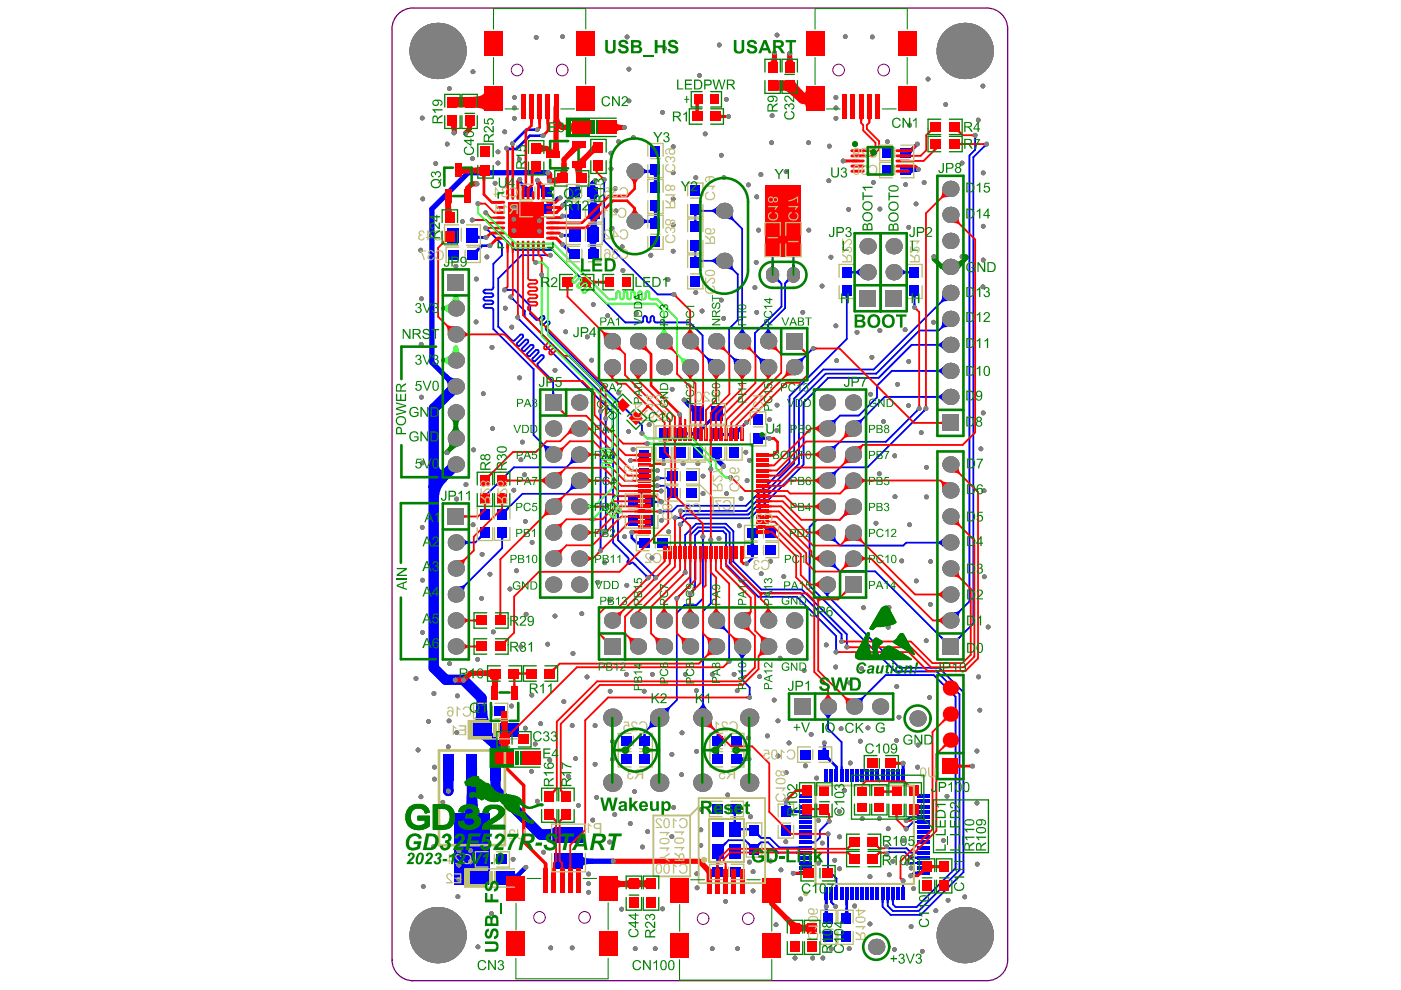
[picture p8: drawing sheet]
<svg xmlns="http://www.w3.org/2000/svg" width="297mm" height="210mm" viewBox="0 0 297 210" stroke-linecap="round" stroke-linejoin="round" font-family="sans-serif">
<path d="M87.5 1.7h121.7a4.4 4.4 0 0 1 4.4 4.5v197.3a4.4 4.4 0 0 1-4.4 4.4M87.6 1.7a4.4 4.4 0 0 0-4.5 4.4v197.7M83.1 203.4a4.4 4.4 0 0 0 4.4 4.5M87.3 207.9h121.9" fill="none" stroke="#800080" stroke-width=".28"/>
<g fill="none" stroke="#800080" stroke-width=".22">
<circle cx="109.6" cy="14.8" r="1.23"/>
<circle cx="119.2" cy="14.8" r="1.23"/>
<circle cx="177.8" cy="14.8" r="1.23"/>
<circle cx="187.4" cy="14.8" r="1.23"/>
<circle cx="114.4" cy="194.5" r="1.23"/>
<circle cx="123.9" cy="194.5" r="1.23"/>
<circle cx="149.1" cy="194.8" r="1.23"/>
<circle cx="158.6" cy="194.8" r="1.23"/>
</g>
<g fill="#00f">
<path d="M94.9 98.5l1.7 1.7-.8 .7-1.6-1.6z"/>
<path d="M94.4 80.5l.8-.8 .6 .4 .8 .1-1.7 1.7-.1-.8z"/>
<path d="M96.7 124.3h1.1l.6-.3 .3 .3-.3 .6v1.1z"/>
<path d="M100.5 46.3l.4 .2v.3l-.4 .2z"/>
<path d="M101.8 113.4l.5 .6-.8 .6-.2-.3z"/>
<path d="M102.6 107.2h.4l.2 .8h-.8z"/>
<path d="M101.2 49.8l.3 .2 .9 .1v.5l-.9 .1-.3 .2z"/>
<path d="M103.2 51.8h.3v.6h-.3z"/>
<path d="M102.3 50.1l.4-.1v.7l-.4-.1z"/>
<path d="M107 107.9l.8-.5 .2 .3-.5 .8z"/>
<path d="M108.3 63.5l.5-.5 .2 .4-.3 .2z"/>
<path d="M107.9 31.2l.3 .1-.3 .6h-.3z"/>
<path d="M108.7 29.9l.3-.2 .4 .4-.2 .3z"/>
<path d="M113.2 27.2h.4v.7l-.4-.1z"/>
<path d="M115.2 94.6l.3-.3 .6 .3 1.2 .1-1.7 1.7-.1-1.2z"/>
<path d="M117.1 82.9h.4l.2 .8h-.8z"/>
<path d="M115.9 53.9l.4-.1v.7l-.4-.2z"/>
<path d="M116 43.3l.4-.1 .8-.7 .5 .4-.7 .7-.1 .4z"/>
<path d="M118.2 41.7l.2-.1v.7l-.2-.1z"/>
<path d="M114.4 28.5l.4-.1v.7h-.4z"/>
<path d="M121.1 101.9l1.7 1.7-1.2 .1-.6 .3-.3-.3 .3-.6z"/>
<path d="M119.6 49.6h.8l.3-.3v1.1l-.3-.2h-.8z"/>
<path d="M119.3 52.3l.5-.5 .2 .3-.4 .4z"/>
<path d="M119.4 49.5l.4 .1v.6h-.4z"/>
<path d="M119.6 45.5h.8l.3-.2v1.1l-.3-.2-.8-.1z"/>
<path d="M119.6 45.5h.4v.6l-.4 .1z"/>
<path d="M120.7 41.2l1.3 .6-.6 .2a1.58 1.58 0 0 1-1.7 .7l.9-1z"/>
<path d="M119.4 43l.2-.2 .4 .5-.2 .2z"/>
<path d="M123.6 181.5l.5 .4 1.7 .2v1.1l-1.7 .1-.5 .4z"/>
<path d="M125.2 51.2h1l.1 1.2 .4 .4h-2a.95 .95 0 0 0 .5-1z"/>
<path d="M124.9 46.5h2l-.4 .5-.1 1.5h-1l-.1-1.5z"/>
<path d="M125.4 46.1h1l.1 1.5 .4 .5h-2l.4-.5z"/>
<path d="M124.8 42.2h1.9l-.3 .2-.1 .7h-1v-.3a.56 .56 0 0 0-.5-.6z"/>
<path d="M124.8 41.8h2l-.4 .5-.1 1.5h-1l-.1-1.5z"/>
<path d="M125.3 41.4h1l.2 1.5 .3 .5h-2l.4-.5z"/>
<path d="M125.2 38.8h.9l.2 .7 .3 .2h-1.9l.3-.2z"/>
<path d="M128.2 112.1h.4l.2 .4h-.7z"/>
<path d="M128.1 89.1h.7l-.2 .4h-.4z"/>
<path d="M127.8 38.5h.6l-.1 .4h-.4z"/>
<path d="M133.6 113.2h.7l-.1 .4h-.5z"/>
<path d="M136.8 122.1l.2-.3 .4 .2-.5 .5z"/>
<path d="M138.4 122.1l.2-.3 .4 .2-.5 .5z"/>
<path d="M138.9 106l.8 .2v.4l-.8 .2z"/>
<path d="M139.5 106.2l.4-.1v.7l-.4-.2z"/>
<path d="M140.3 108.1l.4 .2v.3l-.4 .2z"/>
<path d="M139.4 103.9l.4-.2v.7l-.4-.1z"/>
<path d="M139.7 102.6l.4 .2v.4l-.4 .1z"/>
<path d="M137.6 99.4l.8 .2v.4l-.8 .1z"/>
<path d="M138.7 99.6l.4-.2v.7l-.4-.1z"/>
<path d="M138.7 45.1h.6v.9l.2 .2h-1.1l.2-.2z"/>
<path d="M136.8 46.6h.9l.3-.2v1.1l-.3-.2-.9-.1z"/>
<path d="M138.4 44.7h1.1l-.2 .3v.8h-.6l-.1-.8z"/>
<path d="M138.7 37.5h.6v.8l.2 .3h-1.1l.2-.3z"/>
<path d="M138.4 37.1h1.1l-.2 .3v.8h-.6l-.1-.8z"/>
<path d="M136.8 36h.9l.2-.2v1.1l-.2-.2-.9-.1z"/>
<path d="M143.5 126.4l.4-.2 .3 .3-.2 .4z"/>
<path d="M144.2 110.7l.4-.2 .3 .3-.2 .4z"/>
<path d="M144.6 108l.4 .1v.4l-.4 .2z"/>
<path d="M143.5 109.4l.4 .2v.4l-.4 .1z"/>
<path d="M141.1 103.3l.3-.3 .8 .6-.6 .5z"/>
<path d="M143.9 89.8h.6l.1 .8 .2 .3h-1.1l.2-.3z"/>
<path d="M142.1 62.2l.4-.1v.7l-.4-.2z"/>
<path d="M146.3 125.3l.4-.1 .3 .2-.2 .4z"/>
<path d="M148.7 114.2h.7l-.2 .4h-.4z"/>
<path d="M145.4 91.4l.2 .2 .9 .1v.5l-.9 .1-.2 .2z"/>
<path d="M145.8 91.7l.9-.1 .3-.2v1.1l-.3-.2-.9-.1z"/>
<path d="M145.8 84.8l1.4 1.3 .4 .2 .3-.1-1.1 1.6a3.7 3.7 0 0 0-1.4-2z"/>
<path d="M147 53.1h.8l-.2 .7h-.4z"/>
<path d="M147.2 53.8h.4l.2 .8h-.8z"/>
<path d="M148.4 54.9l.8 .2v.4l-.8 .2z"/>
<path d="M147 45.5h.8l-.2 .7h-.4z"/>
<path d="M148.4 44.3l.8 .2v.4l-.8 .2z"/>
<path d="M147.2 46.2h.4l.2 .8h-.8z"/>
<path d="M151.7 182.1h.8l-.2 .8h-.4z"/>
<path d="M151.9 183.1h.4l.2 .7h-.8z"/>
<path d="M152 159.2h.4l.2 .8h-.8z"/>
<path d="M152 155.4h.4l.2 .7h-.8z"/>
<path d="M150.4 114.8h.7l-.2 .4h-.4z"/>
<path d="M149.8 76.1l.2-.3 .7 .3h1.1l-1.7 1.7-.1-1.1z"/>
<path d="M150.8 55.1l.7-.2 .8-.8v2.4l-.8-.8-.7-.2z"/>
<path d="M155.6 173.5h.4l.2 .8h-.8z"/>
<path d="M157 175.4l.8 .2v.4l-.8 .2z"/>
<path d="M155.4 172.5h.8l-.2 .8h-.4z"/>
<path d="M157.2 160.4l.2 .2 .9 .1v.5l-.9 .1-.2 .2z"/>
<path d="M158.1 160.7l.3-.1v.7l-.3-.1z"/>
<path d="M154.4 139.5h.4l.1 .4h-.7z"/>
<path d="M156.2 90.9l.3-.1 .8-.7 .2 .6-.7 .8-.1 .4z"/>
<path d="M157.7 89.6l.5 .5-.3 .2-.4-.4z"/>
<path d="M155.3 76.1l.3-.3 .6 .3h1.1l-1.7 1.7v-1.1z"/>
<path d="M160.9 176.6l.6 .8-.3 .4-.8-.6z"/>
<path d="M160.4 179l.8-.5 .3 .3-.6 .8z"/>
<path d="M158.8 147.1h.3l.2 .4h-.7z"/>
<path d="M159 117.6h1.1l-.2 .2-.1 .5h-.6v-.5z"/>
<path d="M160.8 76.1l.3-.3 .6 .3h1.2l-1.7 1.7-.1-1.1z"/>
<path d="M166.3 170h.6l.1 .8 .2 .3h-1.1l.2-.3z"/>
<path d="M166.3 170.1h.7l-.1 .3h-.6z"/>
<path d="M165.1 59l.5 .8-.3 .3-.7-.5z"/>
<path d="M163.6 55.9h.4l.2 .8h-.8z"/>
<path d="M163.4 53.8h.8l-.2 .8h-.4z"/>
<path d="M168.8 179.5l.7-.1v.6l-.7-.1z"/>
<path d="M168.4 76.1h1.2l.6-.3 .3 .3-.3 .6-.1 1.1z"/>
<path d="M168 55.9h.4l.2 .8h-.8z"/>
<path d="M167.8 53.8h.8l-.2 .8h-.4z"/>
<path d="M174.9 190.8h.6v1.1h-.6z"/>
<path d="M174.9 192.5h.6v.8l.2 .3h-1.1l.2-.3z"/>
<path d="M174.9 191.5h.6v.4l-.7 .7 .1 .3h.6v-.3l-.7-.7z"/>
<path d="M172.1 178.3l.7 .1v.4l-.7 .1z"/>
<path d="M175.2 177.2h.7l-.1 .4h-.4z"/>
<path d="M175.3 174.1l.5 .5-.4 .2-.3-.3z"/>
<path d="M174.4 157.9h.7l-.1 .3h-.5z"/>
<path d="M171.9 73.8l.5 .6-.4 .1-.3-.3z"/>
<path d="M179.2 190.8h.6v1.1h-.6z"/>
<path d="M179.2 192.5h.6l.1 .8 .2 .3h-1.1l.2-.3z"/>
<path d="M176.5 191.8l.3-.3 .4 .2-.5 .5z"/>
<path d="M177.2 187.4h.3l.2 .8h-.7z"/>
<path d="M178.2 162.4h.4l.2 .8h-.7z"/>
<path d="M177.1 162.6h.5l.1 .6h-.7z"/>
<path d="M177.1 137.5h.4l.1 .4h-.7z"/>
<path d="M178.2 135.3h.4l.2 .4h-.7z"/>
<path d="M179.2 62.7h.7l-.2 .8h-.4z"/>
<path d="M181.1 148.1l1.2-.1 .6-.3 .3 .3-.3 .6-.1 1.2z"/>
<path d="M180.9 89.2l1.1-.1 .7-.3 .2 .3-.2 .6-.1 1.1z"/>
<path d="M187.9 190.8h.6l-.1 .7h-.4z"/>
<path d="M186.8 190.8h.7l-.2 .7h-.4z"/>
<path d="M188.5 179.5l.3 .2-.1 .3h-.6z"/>
<path d="M191.3 187.4h.4l.1 .8h-.6z"/>
<path d="M191.1 187.1h.7l-.1 .4h-.4z"/>
<path d="M192.6 182.6l.4 .2 .1 .3-.4 .2z"/>
<path d="M192.1 173.5l.4-.2 .3 .3-.2 .4z"/>
<path d="M192.1 175.3l.4-.2 .3 .3-.2 .4z"/>
<path d="M191.2 162.1h.6v1.1h-.6z"/>
<path d="M191.1 162.2h.7v.3h-.6z"/>
<path d="M194.4 86.6l.5 .5-.4 .2-.3-.3z"/>
<path d="M195.8 86.7l.6 .4-.4 .2-.3-.2z"/>
<path d="M199.3 135.1l.2-.3 .8 .6-.5 .5z"/>
<path d="M198.8 72.9l.6-.2 .9-.8v2.4l-.9-.7-.6-.3z"/>
<path d="M199.8 67.6l1.7 1.7-1.2 .1-.6 .3-.3-.3 .3-.6z"/>
<path d="M199.8 62.1l1.7 1.7-1.2 .1-.6 .3-.3-.3 .3-.6z"/>
<path d="M202.7 135.4l.8-.6 .3 .3-.6 .8z"/>
<path d="M94.9 81.9l1.7 1.7-.8 .8-1.6-1.6z"/>
<path d="M97.9 113.8l.8 .8 .7 .2v.4l-.7 .3-.8 .7z"/>
<path d="M103.4 48.3l.2 .4-.2 .3-.4-.2z"/>
<path d="M109.2 184.9l.1 .4 .2 .1v1l-.2 .1-.1 .4z"/>
<path d="M106.1 114h.8l-.2 .8h-.4z"/>
<path d="M107.3 61.1l.4 .2v.4l-.4 .1z"/>
<path d="M110 38.9l.8-.2 .9 .8 .5 .2-1.4 .4v-.3z"/>
<path d="M114.6 175.9l2.2-.2 .4-.1 .3-.3v3.3l-.3-.2-.4-.2-2.2-.1z"/>
<path d="M121.1 96.4l1.7 1.7-1.2 .1-.6 .2-.3-.2 .3-.7z"/>
<path d="M119.9 51.9l1 .9h.4l-.6 1.4-.1-.6-.8-.8z"/>
<path d="M124.7 51.2h2l-.4 .5-.1 1.5h-1l-.1-1.5z"/>
<path d="M135.1 114.8h.3l.1-.2v1.1l-.1-.2-.3-.1z"/>
<path d="M134.7 105.3l.9-.5 .2 .3-.6 .8z"/>
<path d="M137.8 152.2l1.9 1.9-1.3 .1-.7 .3-.3-.3 .3-.7z"/>
<path d="M139.8 101l.4 .2v.4l-.4 .1z"/>
<path d="M140.8 101.2l.8-.2v.8l-.8-.2z"/>
<path d="M143.8 88.3l.7-.1v.3l-.6 .2z"/>
<path d="M151.8 158.1h.8l-.2 .8h-.4z"/>
<path d="M151.9 133.3l1.6-1.7 .1 1.1 .3 .6-.3 .3-.6-.3z"/>
<path d="M151.1 97h2l-.4 .1-.1 .4h-1l-.1-.4z"/>
<path d="M150.7 88.2l.4 1.1-.3 .1-.8 .7a1.6 1.6 0 0 1 .6-1.5z"/>
<path d="M150.8 44.5l.7-.2 .8-.8v2.4l-.8-.8-.7-.2z"/>
<path d="M159.2 114.5h.6l.1 .8 .2 .3h-1.1l.2-.3z"/>
<path d="M159 114h1.1l-.2 .3-.1 .9h-.6v-.9z"/>
<path d="M161.7 92.4l.3 .2h.8v.6h-.8l-.3 .3z"/>
<path d="M162.4 92.6h.4l-.1 .7-.3-.1z"/>
<path d="M168.8 180.6l.7-.1v.6l-.7-.1z"/>
<path d="M168.4 184.9l1.1-.1v.6h-1.1z"/>
<path d="M168.5 184.8l.4 .1v.5l-.4 .1z"/>
<path d="M168.4 171.8h1.1v.6h-1.1z"/>
<path d="M167.7 171.6l.2 .2h.9v.6h-.9l-.2 .3z"/>
<path d="M174.5 157.9h.5l.1 .8 .2 .3h-1.1l.2-.3z"/>
<path d="M179.3 136.4h.4l.2 .4h-.7z"/>
<path d="M181.2 57.5l.7-.2 .8-.8v2.4l-.8-.7-.7-.3z"/>
<path d="M180.6 57.3l.7 .2v.4l-.7 .2z"/>
<path d="M188 180.6l.3-.1 .2 .3v.3z"/>
<path d="M193.2 185.2l.3-.2 .3 .5-.2 .3z"/>
<path d="M190.7 56.5l.9 .8 .6 .2v.4l-.6 .3-.9 .7z"/>
<path d="M192.1 57.5l.8-.2v.8l-.8-.2z"/>
<path d="M194 30.5l.5 .5-.2 .2-.5-.4z"/>
<path d="M198.8 114.9l.6-.3 .8-.7 .1 2.3-.9-.7-.6-.2z"/>
<path d="M198.8 84l.6-.3 .9-.8v2.4l-.9-.7-.6-.3z"/>
<path d="M198.8 78.4l.6-.2 .9-.8v2.4l-.9-.7-.6-.3z"/>
<path d="M208.7 30.5l.5 .5-.4 .2-.3-.3z"/>
<path d="M109.7 67.7l.6-.3 .1 .4-.4 .2z"/>
<path d="M113.6 38.6h.7l-.1 .3h-.5z"/>
<path d="M109.9 38.4h.7v.2h-.7z"/>
<path d="M127.1 116h.4l.2 .4h-.7z"/>
<path d="M127 87.5h.7l-.2 .4h-.4z"/>
<path d="M136.5 159.2h.4l.1 .8h-.7z"/>
<path d="M136.5 155.3h.4l.1 .8h-.7z"/>
<path d="M145.1 120.7h.4l.1 .4h-.7z"/>
<path d="M140.4 97.6h.6v.4h-.7z"/>
<path d="M148 90.9l.5-.1 .7-.7 .6 .2-.7 .8-.1 .4z"/>
<path d="M135.9 91.1h.4l.2 .4h-.7z"/>
<path d="M135.8 45.7l.8 .7 .7 .2v.6l-.7 .2-.8 .7z"/>
<path d="M153 179.1l.8-.6 .3 .3-.6 .8z"/>
<path d="M158.5 178.4l.8 .6-.4 .6-.6-.8z"/>
<path d="M158.1 175.6l.8-.2v.8l-.8-.2z"/>
<path d="M156.2 138.3h2.4l-.8 .9-.3 .6h-.3l-.3-.6z"/>
<path d="M153.1 91.6l.3 .2 .8 .1v.5l-.8 .1-.3 .2z"/>
<path d="M153.6 91.9l.8-.1 .3-.2v1.1l-.3-.2-.8-.1z"/>
<path d="M166.9 59l.5 .6-.7 .5-.2-.3z"/>
<path d="M153.6 57l1.7-1.7v1.2l.3 .6-.3 .3-.6-.3z"/>
<path d="M153.6 46.4l1.7-1.7v1.2l.3 .6-.3 .3-.6-.3z"/>
<path d="M175.9 190.8h.7l-.1 .5h-.5z"/>
<path d="M175.8 160.2l.1 .4 .6 .8-.3 .4-.8-.7-.4-.1z"/>
<path d="M174.4 151h2.4l-.8 .9-.2 .6h-.4l-.3-.6z"/>
<path d="M174.1 125.2h2.4l-1 1h-.3z"/>
<path d="M179.2 107.4l1.6 1.7-1.1 .1-.6 .3-.3-.3 .3-.6z"/>
<path d="M175.4 94.7l1.1-.1 .6-.3 .3 .3-.3 .6v1.2z"/>
<path d="M175.4 89.2l1.1-.1 .6-.3 .3 .3-.3 .6v1.1z"/>
<path d="M189 190.8h.6l-.1 .7h-.4z"/>
<path d="M193.8 181.7l.7-.1v.6l-.7-.1z"/>
<path d="M193.8 182.8l.7-.2v.7l-.7-.2z"/>
<path d="M193.8 173l.7-.1v.6l-.7-.1z"/>
<path d="M193.8 174.1l.7-.1v.6l-.7-.1z"/>
<path d="M201.5 129.8h1.2l.6-.3 .3 .3-.3 .6-.1 1.1z"/>
<path d="M193.5 62.7h.8l-.2 .8h-.4z"/>
<path d="M193.7 64.4h.4l.1 .4h-.7z"/>
<path d="M206.4 29h.7l-.2 .4h-.3z"/>
<path d="M93.1 98.3v.4a.68 .68 0 0 0 .3 .9 .68 .68 0 0 0 .9-.4l.3-.3v3.2a5.1 5.1 0 0 0-1.5 3.7l-2.3-2.6z"/>
<path d="M94 80.1l.8-.8 1.8 1.5-1.1 1.1z"/>
<path d="M101 148.9h2.2a8.7 8.7 0 0 0 .6 4l.5 .4h-3.9l.3-.4 .2-.7z"/>
<path d="M100.4 156.1l3.9-2.1a.87 .87 0 0 0 .1 1.4l1.4 1.7-1.5 1.5-2.2-1.9-1.1-.5z"/>
<path d="M113.9 39.2l.5-.3 .8 .7 .3 .1-.8 .7-.1-.4z"/>
<path d="M100.5 53l.4-.1 .8-.7 .3 .5-.6 .7-.2 .4z"/>
<path d="M148.9 149.1h.4a3.4 3.4 0 0 0 1.1 1.8l-2.7-.2 .2-.2a2.18 2.18 0 0 0 1-1.4z"/>
<path d="M148.9 154.1l1.9-1.9 .1 1.3 .3 .7-.2 .3-.8-.3z"/>
<path d="M139.8 150.2l1.3-.1 .7-.3 .3 .3-.3 .7-.1 1.3z"/>
<path d="M136.3 158.1h.7l-.1 .8h-.4z"/>
<path d="M140.1 97h1.1l-.2 .2v.9h-.6l-.1-.9z"/>
<path d="M135.8 35.1l.8 .7 .7 .2v.6l-.7 .2-.8 .7z"/>
<path d="M158.3 119l.3-.2 .4 .4-.2 .3z"/>
<path d="M162.7 69.6h.4l.2 .6 .8 .9h-2.4l.7-.9z"/>
<path d="M157.2 69.6h.3l.3 .6 .8 .9h-2.4l.7-.9z"/>
<path d="M175.4 120.1l1.7-1.7v1.2l.3 .6-.3 .3-.6-.3z"/>
<path d="M175.4 114.6l1.7-1.7v1.2l.3 .6-.3 .3-.6-.3z"/>
<path d="M175.4 100.2l1.1-.1 .6-.3 .3 .3-.3 .6v1.2z"/>
<path d="M193.8 180.6l.7-.1v.6l-.7-.1z"/>
<path d="M193.8 184.9l.7-.1v.6h-.7z"/>
<path d="M192.7 31.4l.4-.1 1-.8a1.96 1.96 0 0 1-.8 1.8l-.2 .5z"/>
<path d="M193.1 35l.4 .3h1.1v1.1a1.28 1.28 0 0 0-1.4 .5z"/>
<path d="M99 168.4h2.2a8.7 8.7 0 0 0 .5 4l.6 .4h-4.4a1.5 1.5 0 0 0 .9-1.6z"/>
</g>
<path d="M98.2 144.1l.1 .1" fill="none" stroke="#00f" stroke-width="2.2"/>
<path d="M107.4 31.4l.2 .2h1.9M100.6 53.7v.6M100.6 50.3l-.6 .6M102.2 52.1h1.7" fill="none" stroke="#00f" stroke-width=".55"/>
<path d="M102.9 48.4h.1M102.9 62.2h1.3M102.9 63h1.3M102.9 63.7h1.3M102.9 64.5h1.3M102.9 65.3h1.3M102.9 61.4h1.3M104.6 60.9v.1M107 61.5h2.1" fill="none" stroke="#00f" stroke-width=".39"/>
<circle cx="112.9" cy="76.5" r=".19" fill="#00f"/>
<path d="M111.4 72.1l-1.2 1.2M111.9 72.6l-1.2 1.2M112.4 66.5l1.2 1.2M112.5 73.2l-1.2 1.2M115.8 69.9l.3 .3M115.9 68.2l-.7 .6M116.4 68.7l-.6 .7" fill="none" stroke="#00f" stroke-width=".39"/>
<path d="M110.2 38v.6M111.9 40.3v.4" fill="none" stroke="#00f" stroke-width=".66"/>
<path d="M111.6 27.5h2.3M114 38.2v.7" fill="none" stroke="#00f" stroke-width=".55"/>
<circle cx="114.7" cy="68.8" r=".19" fill="#00f"/>
<g fill="none" stroke="#00f" stroke-width=".39">
<path d="M147.8 55.3l-.4 .4M115.3 67.6l-.6 .7M132.6 68.4h3.4M137.2 67.4v.6M137.9 67.4v.6M138.7 67.4v.6M139.1 68.4h.3M136.1 90.2v1.7M139.4 99.8h-2.2l-.6 .6M122.8 101.9l-2.8 2.8M132.7 117.7l.5 .6M133.2 118.8l-.1 .1"/>
<path d="M133.7 119.4v.1M134.3 119.4l.5 .4M137.9 106.4h2.3M141.1 103l1.6 1.6M143.1 109.8h1.4M143.7 107.2l-1.2 1.3M148 111.8l-1.6 1.6M148.3 112.6l-.9 .9M149 113.8l.1 .1M147.4 124.8l-1.1 1M136.7 155.3v1.8M149.1 152l-.2 .2"/>
</g>
<path d="M116.1 36.6l.4 .4v1.3" fill="none" stroke="#00f" stroke-width="1.1"/>
<path d="M121.4 53.9h.4M121.7 41.1l-2.4 2.4" fill="none" stroke="#00f" stroke-width=".66"/>
<path d="M134.9 36.3l-.3 .4M138.5 36.3l.5 .5M119.1 49.9h2.9M121.9 44.9l-.9 .9h-1.7M139 46.8l-.1 .1M144.1 87.9l.1 .1M144.2 91.9l.1 .1M148 91.7v.3M134 112.8v1.2" fill="none" stroke="#00f" stroke-width=".55"/>
<path d="M126.2 38.3l-.6 .5M125.6 41.1l.2 .2M125.8 44.9l.1 .1M125.9 51l-.2 .2M138 54.1h.1" fill="none" stroke="#00f" stroke-width=".99"/>
<circle cx="147.4" cy="44.4" r=".19" fill="#00f"/>
<path d="M147.7 44.7l-.3-.3v3.7M152.2 155.4v1.7M152.3 180.3v.3" fill="none" stroke="#00f" stroke-width=".39"/>
<circle cx="152.1" cy="92.1" r=".28" fill="#00f"/>
<path d="M156.4 67.9l-1.8 1.8M158.7 109h.1M159.1 109.8l-.2 .1M159.1 109.8h-.1M154.5 178.1h3.5M156 171.5l-.2 .2M159.6 175.8l.3 .3M161.3 178.6l-1.4 1.5M163.2 177.7l2 2" fill="none" stroke="#00f" stroke-width=".39"/>
<path d="M159.5 116.6v1.7M156.1 160.9v.1" fill="none" stroke="#00f" stroke-width=".55"/>
<circle cx="163.8" cy="58.3" r=".19" fill="#00f"/>
<g fill="none" stroke="#00f" stroke-width=".39">
<path d="M128.1 38.1v13l11.3 11.3h3.5M206.8 28.7v3.1l-1.3 1.2v94.5l-4 4.1M209.2 30.5l-2.8 2.9v98.8l-4.9 4.9-15.9-16h-7.5l-2.8-2.7M100.1 46.6h2.8l6.4 6.4h7.9l15.4 15.4M103 48.4l3.4 3.4v2.3l-1.8 1.9v4.9M116.7 54.1h-6.1l-5 4.9v10.2l3 3M147.4 52v3.7M147.7 44.7h5.8l3.9 3.8v23.8M147.8 55.3h5.7l2.9 2.9v9.7M163.8 52.8v5.5l1.9 1.9v4.8l-5.6 5.6v4.4l2.8 2.9M168.2 52.8v5.5l-1.7 1.7v5.3l-3.6 3.6v3.4M179.5 57.7h4.5"/>
<path d="M189.5 57.7h4.4M104.6 65.7v4l8.5 8.6v13.9l4.2 4.2M108.3 63l3 2.9v1.3l19.7 19.7v27.6l8 8M109.1 61.5l3.3 3.3v1.7M109.8 67.3l-.1 .1 20.3 20.2v27.5l2.7 2.6M110.3 71l-1.2 1.2M110.8 71.6l-1.1 1.1M113 73.7l-1.2 1.2M113.6 74.3l-1.2 1.1M114 77.6l3.3 3.3v4.4M114.1 74.8l-1.2 1.2M114.6 75.4l-1.1 1.1"/>
<path d="M114.8 67.1l-.7 .6M115.2 75.9l-1.2 1.2M116.1 70.2l20 20M136.4 67.4v.6M139.4 68.4h6.8l2.8 2.7v3.9l2.8 2.9M154.6 69.7v5.4l2.8 2.8M172.4 73.9l-4 4M179.5 61.6v10.3l-12.1 12.1v14l-9.2 9.2h-14.5M193.9 61.6v3.6M201.5 67.6l-2.5 2.5h-4.1l-9.1 9.1h-10.7l-5.7 5.7v13.5l-10.8 10.7h-13.4l-.7 .7M201.5 78.6h-12.4l-3.2 3.2v2.4l-3.8 3.9h-4l-2.8 2.8M201.5 73.1h-8.2l-7 7h-10.7l-5.2 5.2v13.2l-11.3 11.3"/>
<path d="M201.5 62.1l-16.3 16.2h-10.7l-6.1 6.2v13.8l-10.1 10h-14M122.8 96.4l-2.7 2.7h-11.2l-6.1 6.1v3.8M127.3 87.2v29.6M128.4 88.8v24M194.9 86.6l-7.1 7.1h-9.7l-2.8 2.7M196.3 86.6l-12.4 12.5h-5.7l-2.9 2.8M201.5 84.1h-13.9l-6.7 6.8M102.8 113l-2 2h-4.2M106.5 112.9v3.3l-9.9 9.8M120 104.7h-9.2l-4.3 4.3M134.8 119.8l2.6 2.7M139.3 103h1.8"/>
<path d="M140 108.5h2.5M140.2 104.1h-3.7l-2.3 2.3M142.7 101l-.4 .4h-2.9M146.4 113.4v10.6l-2.9 2.9M147.4 113.5v11.3M148 111.8h5.6l1.1 1.1v6.5l6.4 6.4h8.6l8.7 8.7v1.5M148.3 112.6h5l.6 .6v6.5l6.9 6.8h8.1l8.4 8.4v3.4M149 113.8v13.1l-1.4 1.4h-2.4l-1.7 1.7v18.4l-6.8 6.9M150.7 114.5v13.4l-1.6 1.7v22.4M158.9 109.9h-13.4l-1.3 1.3M175.3 112.9l2.8 2.8h13.4l.6-.6 9.4-.1M180.9 107.4l-2.8 2.8h-5l-1.5 1.5v12.5l18.2 18.2h8.8l4.8 4.8v37.3l-8.6 8.6h-5.5l-1.1-1v-2.6"/>
<path d="M200.8 104h.7M145.3 121.4v-8l2.3-2.4h6.3l1.6 1.6v6.5l5.9 5.9h8.6l9.5 9.5v2.7M151.8 131.6l2.8 2.7v5.9M157.4 137.1v7.1l1.6 1.6v2.1M175.3 123.9v2.3l15.4 15.4h8.4l5.2 5.2v38.1l-9.1 9.1h-6.4l-1.7-1.7v-2.8M136.7 157.1v3.9M148.9 152.2l3.3 3.2M152.2 157.1v3.9M175.6 149.8v4.7l2.8 2.9v7.1M181.1 149.8l6.7-6.7h10.2l4.6 4.7v36.2l-8.3 8.3h-4.4l-.6-.6v-2.2M154.5 178.1l-2.2 2.2M155.8 171.7v4.1h3.8"/>
<path d="M158 178.1l1.9 2M159.9 176.1l1.5 1.6h1.8M161.3 178.6h1.5l2.2 2.2h5.8M165.2 179.7h5.6M175.6 176.8v7.7l1.8 1.8v3.2M175.8 174.1l-2 2v1.5l-1 1h-2M188 179.5l.3 .4h3.9l.9 .9h2.7M195.8 173.2h-2.9l-.8 .8M195.8 174.3h-2.2l-1.5 1.5M152.3 180.6l-.2 .2v4.1M188 181.1l.4-.4h3.4l1.2 1.2h2.8M191.5 186.7v2.8"/>
<path d="M192.3 183h.1M192.3 183h3.5"/>
</g>
<g fill="none" stroke="#00f" stroke-width=".55">
<path d="M111.6 27.5l-2.9 2.9M114 38.9l1.8 1.8M115.1 28.8h-2.8l-2.8 2.8M134.9 36.3h3.6M139 36.8v3.3M100.6 50.3h2.4M102.2 52.1l-1.6 1.6M118.8 42h-.6l-2.4 2.3M134.7 46.9h4.2M139 44v2.8M140.7 95.9v2.4M144.2 88v3.9"/>
<path d="M144.3 92h3.7M151.9 87.8l-3.9 3.9M158.2 89.6l-2.5 2.5h-3.6M160.7 92.9l2.4 .1M134 114l1.1 1.1h1.5M159.5 113v3.6M159.5 118.3l-1.2 1.2M174.8 157.5v2.5l2.6 2.6v1.9M156.1 160.9h2.7M166.6 169.7v2.4h4.2M191.5 162v.1M191.5 161.8v2.7"/>
<path d="M168.2 185.1h2.6M170.8 185.1h.1M175.2 189.5v4.7l.4 .5M179.5 189.5v4.9l-.2 .3M195.8 185.1h-2l-.7 .6"/>
</g>
<path d="M110.2 38.6l1.7 1.7M194.5 30.5l-1.9 1.9h-.5M119.3 51.8l2.1 2.1" fill="none" stroke="#00f" stroke-width=".66"/>
<path d="M96.6 98.5l-4.6 4.7M96.6 81.9l-4.6 4.7v55l2.5 2.5h3.7M98.3 144.2l3.8 3.8v6.9l3 3v9.5l9.5 9.6h5.9M95.1 162.7l-.1 5M100.1 162.7v12.9" fill="none" stroke="#00f" stroke-width="2.2"/>
<path d="M125.6 38.8v2.3M125.7 51.2v2.7M125.8 41.3v3.6M125.9 45v6M145 84.8l3 3M152.1 95.9v1.6l1.3 1.4M111.5 183.9l-2 2h-2.2" fill="none" stroke="#00f" stroke-width=".99"/>
<path d="M116.1 36.6h-16.8l-7.7 7.7v32.6l5 5M192.1 35.9h2.5M120.5 182.6h9.5" fill="none" stroke="#00f" stroke-width="1.1"/>
<path d="M176.3 189.5v1.8l.9 .9" fill="none" stroke="#00f" stroke-width=".44"/>
<path d="M96.3 172.5h7.5v15.1h-7.5z" fill-rule="evenodd" fill="#00f"/>
<g fill="none" stroke="#00f" stroke-width=".39">
<path d="M102.9 63a.39 .39 0 0 0-.4 .3 .39 .39 0 0 0 .4 .4M102.9 64.5a.39 .39 0 0 0-.4 .4 .39 .39 0 0 0 .4 .4M102.9 61.4a.39 .39 0 0 0-.4 .4 .39 .39 0 0 0 .4 .4M104.2 62.2a.39 .39 0 0 1 .4 .4 .39 .39 0 0 1-.4 .4M104.2 63.7a.39 .39 0 0 1 .4 .4 .39 .39 0 0 1-.4 .4M104.2 65.3l.4 .4M104.6 61l-.4 .4M108.6 72.2h.5M109.7 72.7a.39 .39 0 0 0 0 .6 .39 .39 0 0 0 .5 0M110.3 71a.39 .39 0 0 1 .5 0 .39 .39 0 0 1 0 .6M110.7 73.8a.39 .39 0 0 0 0 .6 .39 .39 0 0 0 .6 0M111.4 72.1a.39 .39 0 0 1 .5 0 .39 .39 0 0 1 0 .5"/>
<path d="M111.8 74.9a.39 .39 0 0 0 0 .5 .39 .39 0 0 0 .6 0M112.5 73.2a.39 .39 0 0 1 .5 0 .39 .39 0 0 1 0 .5M112.9 76a.39 .39 0 0 0 0 .5 .39 .39 0 0 0 .6 0M113.6 74.3a.39 .39 0 0 1 .5 0 .39 .39 0 0 1 0 .5M113.6 67.7h.5M114 77.1v.5M114.6 75.4a.39 .39 0 0 1 .6 0 .39 .39 0 0 1 0 .5M114.7 68.3a.39 .39 0 0 0 0 .5 .39 .39 0 0 0 .5 0M114.8 67.1a.39 .39 0 0 1 .5 0 .39 .39 0 0 1 0 .5M115.8 69.4v.5M115.9 68.2a.39 .39 0 0 1 .5 0 .39 .39 0 0 1 0 .5M136.4 67.4a.39 .39 0 0 1 .4-.4 .39 .39 0 0 1 .4 .4"/>
<path d="M136.4 68l-.4 .4M137.2 68a.39 .39 0 0 0 .3 .4 .39 .39 0 0 0 .4-.4M137.9 67.4a.39 .39 0 0 1 .4-.4 .39 .39 0 0 1 .4 .4M138.7 68l.4 .4M133.1 118.9a.39 .39 0 0 0 0 .6 .39 .39 0 0 0 .6 0M133.2 118.3v.5M133.7 119.4h.6"/>
</g>
<g fill="#808080">
<circle cx="193.1" cy="185.7" r=".5"/>
<circle cx="175.2" cy="192.2" r=".5"/>
<circle cx="192.3" cy="183" r=".5"/>
<circle cx="193.2" cy="184" r=".5"/>
<circle cx="201" cy="190.9" r=".5"/>
<circle cx="198.4" cy="193.1" r=".5"/>
<circle cx="177" cy="182.4" r=".5"/>
<circle cx="189.3" cy="182.6" r=".5"/>
<circle cx="204.5" cy="190.2" r=".5"/>
<circle cx="168.2" cy="185.1" r=".5"/>
<circle cx="173.5" cy="183" r=".5"/>
<circle cx="177.2" cy="192.2" r=".5"/>
<circle cx="181.2" cy="192.1" r=".5"/>
<circle cx="191.5" cy="161.8" r=".5"/>
<circle cx="193.7" cy="188.4" r=".5"/>
<circle cx="193.2" cy="196.5" r=".5"/>
<circle cx="176.3" cy="201.2" r=".5"/>
<circle cx="174.4" cy="178.8" r=".5"/>
<circle cx="192.1" cy="174" r=".5"/>
<circle cx="192.1" cy="175.8" r=".5"/>
<circle cx="175.8" cy="174.1" r=".5"/>
<circle cx="173.5" cy="174" r=".5"/>
<circle cx="166.6" cy="169.7" r=".5"/>
<circle cx="166.6" cy="178.5" r=".5"/>
<circle cx="191.5" cy="186.7" r=".5"/>
<circle cx="208.5" cy="55.1" r=".5"/>
<circle cx="208.5" cy="48" r=".5"/>
<circle cx="133.3" cy="91.5" r=".5"/>
<circle cx="197.9" cy="68.3" r=".5"/>
<circle cx="208" cy="95.2" r=".5"/>
<circle cx="208.5" cy="36.7" r=".5"/>
<circle cx="208.4" cy="60.8" r=".5"/>
<circle cx="208.5" cy="87.6" r=".5"/>
<circle cx="208.6" cy="104" r=".5"/>
<circle cx="208.7" cy="122.3" r=".5"/>
<circle cx="204" cy="54.4" r=".5"/>
<circle cx="204" cy="34.6" r=".5"/>
<circle cx="193.9" cy="65.2" r=".5"/>
<circle cx="194.9" cy="86.6" r=".5"/>
<circle cx="196.3" cy="86.6" r=".5"/>
<circle cx="177.2" cy="141.4" r=".5"/>
<circle cx="152.4" cy="114.2" r=".5"/>
<circle cx="157.1" cy="105.7" r=".5"/>
<circle cx="154" cy="104.7" r=".5"/>
<circle cx="100.3" cy="111.3" r=".5"/>
<circle cx="110.4" cy="97.5" r=".5"/>
<circle cx="111.2" cy="100.7" r=".5"/>
<circle cx="108.1" cy="124.9" r=".5"/>
<circle cx="102.1" cy="126.9" r=".5"/>
<circle cx="109.5" cy="121" r=".5"/>
<circle cx="103.9" cy="121.7" r=".5"/>
<circle cx="102.2" cy="117.5" r=".5"/>
<circle cx="108.9" cy="103.9" r=".5"/>
<circle cx="134.2" cy="95.3" r=".5"/>
<circle cx="149.1" cy="104.6" r=".5"/>
<circle cx="149.1" cy="101" r=".5"/>
<circle cx="140.2" cy="110.3" r=".5"/>
<circle cx="132.4" cy="113.8" r=".5"/>
<circle cx="140.2" cy="106.4" r=".5"/>
<circle cx="140.2" cy="104.1" r=".5"/>
<circle cx="139.3" cy="103" r=".5"/>
<circle cx="139.4" cy="101.4" r=".5"/>
<circle cx="139.4" cy="99.8" r=".5"/>
<circle cx="137.2" cy="94.1" r=".5"/>
<circle cx="136.1" cy="91.9" r=".5"/>
<circle cx="144.8" cy="98.3" r=".5"/>
<circle cx="140.7" cy="98.3" r=".5"/>
<circle cx="134" cy="112.8" r=".5"/>
<circle cx="144.3" cy="108.3" r=".5"/>
<circle cx="131.2" cy="83.3" r=".5"/>
<circle cx="90.8" cy="152.9" r=".5"/>
<circle cx="89.2" cy="168.9" r=".5"/>
<circle cx="101.3" cy="139.8" r=".5"/>
<circle cx="96.9" cy="155.3" r=".5"/>
<circle cx="97" cy="147.5" r=".5"/>
<circle cx="95.2" cy="152.8" r=".5"/>
<circle cx="172" cy="155.7" r=".5"/>
<circle cx="206.2" cy="162.4" r=".5"/>
<circle cx="158.8" cy="160.9" r=".5"/>
<circle cx="158.7" cy="156.5" r=".5"/>
<circle cx="162.7" cy="156" r=".5"/>
<circle cx="167.3" cy="157.5" r=".5"/>
<circle cx="164.9" cy="152.8" r=".5"/>
<circle cx="177.9" cy="172" r=".5"/>
<circle cx="191.6" cy="178.3" r=".5"/>
<circle cx="189.6" cy="201.3" r=".5"/>
<circle cx="184.5" cy="195.9" r=".5"/>
<circle cx="195.5" cy="201.7" r=".5"/>
<circle cx="207.2" cy="183.2" r=".5"/>
<circle cx="194.7" cy="158" r=".5"/>
<circle cx="142.5" cy="177.4" r=".5"/>
<circle cx="164.5" cy="196.1" r=".5"/>
<circle cx="178" cy="184.2" r=".5"/>
<circle cx="184.5" cy="185.9" r=".5"/>
<circle cx="188.5" cy="185.5" r=".5"/>
<circle cx="188.3" cy="175.7" r=".5"/>
<circle cx="178" cy="177.4" r=".5"/>
<circle cx="170.8" cy="162.4" r=".5"/>
<circle cx="166.7" cy="163.8" r=".5"/>
<circle cx="136.2" cy="179.6" r=".5"/>
<circle cx="207.1" cy="170.3" r=".5"/>
<circle cx="207.1" cy="159.2" r=".5"/>
<circle cx="180.3" cy="161.8" r=".5"/>
<circle cx="178.3" cy="154.5" r=".5"/>
<circle cx="184" cy="154.3" r=".5"/>
<circle cx="182.4" cy="157.1" r=".5"/>
<circle cx="190.6" cy="152.1" r=".5"/>
<circle cx="190.1" cy="157" r=".5"/>
<circle cx="194.5" cy="162.7" r=".5"/>
<circle cx="173.1" cy="165" r=".5"/>
<circle cx="175.6" cy="176.8" r=".5"/>
<circle cx="174.5" cy="203.1" r=".5"/>
<circle cx="180" cy="201.1" r=".5"/>
<circle cx="174.8" cy="157.5" r=".5"/>
<circle cx="179" cy="167.6" r=".5"/>
<circle cx="186.4" cy="173.6" r=".5"/>
<circle cx="182.8" cy="173.6" r=".5"/>
<circle cx="165.6" cy="184.4" r=".5"/>
<circle cx="169.8" cy="190.6" r=".5"/>
<circle cx="147.8" cy="185.3" r=".5"/>
<circle cx="159.1" cy="173.2" r=".5"/>
<circle cx="154.3" cy="168.6" r=".5"/>
<circle cx="163.4" cy="182.6" r=".5"/>
<circle cx="200" cy="178.2" r=".5"/>
<circle cx="200.8" cy="168.8" r=".5"/>
<circle cx="188" cy="181.1" r=".5"/>
<circle cx="188" cy="179.5" r=".5"/>
<circle cx="158.9" cy="182.8" r=".5"/>
<circle cx="148.6" cy="175.9" r=".5"/>
<circle cx="148.6" cy="171.6" r=".5"/>
<circle cx="148.6" cy="179.2" r=".5"/>
<circle cx="147.8" cy="188.2" r=".5"/>
<circle cx="153.8" cy="191.1" r=".5"/>
<circle cx="130" cy="182.6" r=".5"/>
<circle cx="141.8" cy="112.8" r=".5"/>
<circle cx="133.7" cy="97.7" r=".5"/>
<circle cx="160.4" cy="41.7" r=".5"/>
<circle cx="160.3" cy="55.6" r=".5"/>
<circle cx="177.4" cy="76.5" r=".5"/>
<circle cx="159" cy="147.9" r=".5"/>
<circle cx="129.4" cy="146.6" r=".5"/>
<circle cx="100.4" cy="95.4" r=".5"/>
<circle cx="107.1" cy="65.3" r=".5"/>
<circle cx="108.5" cy="69.4" r=".5"/>
<circle cx="117.7" cy="78.5" r=".5"/>
<circle cx="142.5" cy="82.5" r=".5"/>
<circle cx="137.6" cy="90" r=".5"/>
<circle cx="100.9" cy="68.3" r=".5"/>
<circle cx="101" cy="59.2" r=".5"/>
<circle cx="125.5" cy="76.4" r=".5"/>
<circle cx="119.9" cy="70.4" r=".5"/>
<circle cx="119.2" cy="66" r=".5"/>
<circle cx="124.5" cy="71.4" r=".5"/>
<circle cx="128.9" cy="66.9" r=".5"/>
<circle cx="125.8" cy="64.6" r=".5"/>
<circle cx="134.9" cy="66.4" r=".5"/>
<circle cx="141.6" cy="59.3" r=".5"/>
<circle cx="153.4" cy="67.5" r=".5"/>
<circle cx="148.9" cy="65.9" r=".5"/>
<circle cx="152.9" cy="63.6" r=".5"/>
<circle cx="160.1" cy="61" r=".5"/>
<circle cx="160.4" cy="66.2" r=".5"/>
<circle cx="126.8" cy="123.5" r=".5"/>
<circle cx="129.3" cy="127.3" r=".5"/>
<circle cx="128.2" cy="119.3" r=".5"/>
<circle cx="138.2" cy="118.3" r=".5"/>
<circle cx="158.4" cy="101.9" r=".5"/>
<circle cx="156.8" cy="111.5" r=".5"/>
<circle cx="144.5" cy="164.3" r=".5"/>
<circle cx="165" cy="160.3" r=".5"/>
<circle cx="170.5" cy="142.1" r=".5"/>
<circle cx="140.5" cy="23.8" r=".5"/>
<circle cx="148.3" cy="16" r=".5"/>
<circle cx="140.9" cy="10.3" r=".5"/>
<circle cx="152.5" cy="9.5" r=".5"/>
<circle cx="196.8" cy="16.8" r=".5"/>
<circle cx="192.8" cy="26.5" r=".5"/>
<circle cx="200.5" cy="22.2" r=".5"/>
<circle cx="208.4" cy="18.2" r=".5"/>
<circle cx="207.4" cy="25.5" r=".5"/>
<circle cx="209.5" cy="132.9" r=".5"/>
<circle cx="207.5" cy="143.5" r=".5"/>
<circle cx="207.7" cy="150.6" r=".5"/>
<circle cx="186.4" cy="100.5" r=".5"/>
<circle cx="185.7" cy="110.9" r=".5"/>
<circle cx="197.2" cy="128.1" r=".5"/>
<circle cx="188.3" cy="133" r=".5"/>
<circle cx="188.5" cy="128.8" r=".5"/>
<circle cx="175.2" cy="136.7" r=".5"/>
<circle cx="164.1" cy="148.4" r=".5"/>
<circle cx="165.4" cy="139.6" r=".5"/>
<circle cx="161.1" cy="143.5" r=".5"/>
<circle cx="156.3" cy="146.4" r=".5"/>
<circle cx="147.6" cy="146.4" r=".5"/>
<circle cx="136.6" cy="146.6" r=".5"/>
<circle cx="121.3" cy="153.8" r=".5"/>
<circle cx="122" cy="160.8" r=".5"/>
<circle cx="122.6" cy="170.8" r=".5"/>
<circle cx="116.6" cy="161.2" r=".5"/>
<circle cx="124.5" cy="143.5" r=".5"/>
<circle cx="155.6" cy="143" r=".5"/>
<circle cx="151" cy="143" r=".5"/>
<circle cx="145.3" cy="143" r=".5"/>
<circle cx="138.3" cy="143" r=".5"/>
<circle cx="132.8" cy="143" r=".5"/>
<circle cx="111.5" cy="130.2" r=".5"/>
<circle cx="104.6" cy="134" r=".5"/>
<circle cx="111.4" cy="110.5" r=".5"/>
<circle cx="112.8" cy="115" r=".5"/>
<circle cx="98.8" cy="102.7" r=".5"/>
<circle cx="110.8" cy="93.7" r=".5"/>
<circle cx="102.5" cy="83.5" r=".5"/>
<circle cx="104.4" cy="90.9" r=".5"/>
<circle cx="110.1" cy="80.1" r=".5"/>
<circle cx="104.3" cy="73.7" r=".5"/>
<circle cx="192.7" cy="48.2" r=".5"/>
<circle cx="175.7" cy="38.3" r=".5"/>
<circle cx="186.6" cy="44.3" r=".5"/>
<circle cx="194.2" cy="43.2" r=".5"/>
<circle cx="179.9" cy="44.4" r=".5"/>
<circle cx="176.2" cy="54.5" r=".5"/>
<circle cx="174.3" cy="60.6" r=".5"/>
<circle cx="177.2" cy="69.1" r=".5"/>
<circle cx="170.2" cy="66.2" r=".5"/>
<circle cx="186.6" cy="70.1" r=".5"/>
<circle cx="191.9" cy="69.9" r=".5"/>
<circle cx="181.7" cy="70.5" r=".5"/>
<circle cx="184.6" cy="83.6" r=".5"/>
<circle cx="190.3" cy="81.5" r=".5"/>
<circle cx="192.7" cy="76.6" r=".5"/>
<circle cx="187.3" cy="89.4" r=".5"/>
<circle cx="192.6" cy="86" r=".5"/>
<circle cx="195.3" cy="91.7" r=".5"/>
<circle cx="189.7" cy="96.7" r=".5"/>
<circle cx="196.4" cy="99.1" r=".5"/>
<circle cx="192.8" cy="111.3" r=".5"/>
<circle cx="196.4" cy="105.4" r=".5"/>
<circle cx="189.8" cy="105.3" r=".5"/>
<circle cx="197.3" cy="119.1" r=".5"/>
<circle cx="194.3" cy="123.2" r=".5"/>
<circle cx="191.2" cy="118.9" r=".5"/>
<circle cx="147.7" cy="159.3" r=".5"/>
<circle cx="209.2" cy="30.5" r=".5"/>
<circle cx="206.8" cy="28.7" r=".5"/>
<circle cx="158.9" cy="97.6" r=".5"/>
<circle cx="158.3" cy="119.5" r=".5"/>
<circle cx="145" cy="84.8" r=".5"/>
<circle cx="144.1" cy="87.9" r=".5"/>
<circle cx="163.1" cy="89" r=".5"/>
<circle cx="148" cy="98.3" r=".5"/>
<circle cx="158.1" cy="95.9" r=".5"/>
<circle cx="153.4" cy="98.9" r=".5"/>
<circle cx="163.1" cy="93" r=".5"/>
<circle cx="158.2" cy="89.6" r=".5"/>
<circle cx="150.7" cy="99.5" r=".5"/>
<circle cx="180.1" cy="144.8" r=".5"/>
<circle cx="183.1" cy="128.9" r=".5"/>
<circle cx="196.4" cy="135.9" r=".5"/>
<circle cx="190.1" cy="145.6" r=".5"/>
<circle cx="171.5" cy="48.8" r=".5"/>
<circle cx="160.8" cy="48.8" r=".5"/>
<circle cx="147.5" cy="62" r=".5"/>
<circle cx="132.1" cy="57.3" r=".5"/>
<circle cx="113.5" cy="157.7" r=".5"/>
<circle cx="111.4" cy="154.4" r=".5"/>
<circle cx="108.5" cy="149.7" r=".5"/>
<circle cx="129.8" cy="161" r=".5"/>
<circle cx="129.8" cy="157.2" r=".5"/>
<circle cx="172.3" cy="203.1" r=".5"/>
<circle cx="168.6" cy="203.1" r=".5"/>
<circle cx="142.9" cy="62.4" r=".5"/>
<circle cx="163.4" cy="119" r=".5"/>
<circle cx="166.2" cy="122.2" r=".5"/>
<circle cx="161.4" cy="121.6" r=".5"/>
<circle cx="164.7" cy="91.2" r=".5"/>
<circle cx="164.7" cy="85.9" r=".5"/>
<circle cx="132.9" cy="124.1" r=".5"/>
<circle cx="123.4" cy="130.1" r=".5"/>
<circle cx="117.7" cy="130.6" r=".5"/>
<circle cx="116.1" cy="136.6" r=".5"/>
<circle cx="110.4" cy="137.1" r=".5"/>
<circle cx="121.5" cy="138.6" r=".5"/>
<circle cx="112.8" cy="147.4" r=".5"/>
<circle cx="119.5" cy="148.8" r=".5"/>
<circle cx="114.6" cy="153.4" r=".5"/>
<circle cx="126.2" cy="162" r=".5"/>
<circle cx="112.7" cy="163.5" r=".5"/>
<circle cx="113.9" cy="169.9" r=".5"/>
<circle cx="96.5" cy="144.2" r=".5"/>
<circle cx="98.3" cy="144.2" r=".5"/>
<circle cx="154.6" cy="140.2" r=".5"/>
<circle cx="150.7" cy="114.5" r=".5"/>
<circle cx="149" cy="113.8" r=".5"/>
<circle cx="172.4" cy="73.9" r=".5"/>
<circle cx="144.2" cy="111.2" r=".5"/>
<circle cx="143.1" cy="109.8" r=".5"/>
<circle cx="125.7" cy="110.1" r=".5"/>
<circle cx="114.9" cy="58.3" r=".5"/>
<circle cx="177.3" cy="138.3" r=".5"/>
<circle cx="178.4" cy="136" r=".5"/>
<circle cx="179.5" cy="137.2" r=".5"/>
<circle cx="143.5" cy="126.9" r=".5"/>
<circle cx="146.3" cy="125.8" r=".5"/>
<circle cx="145.3" cy="121.4" r=".5"/>
<circle cx="154.9" cy="101.2" r=".5"/>
<circle cx="140" cy="108.5" r=".5"/>
<circle cx="109.8" cy="67.3" r=".5"/>
<circle cx="137.4" cy="122.5" r=".5"/>
<circle cx="139" cy="122.5" r=".5"/>
<circle cx="128.4" cy="112.8" r=".5"/>
<circle cx="127.3" cy="116.8" r=".5"/>
<circle cx="128.4" cy="88.8" r=".5"/>
<circle cx="127.3" cy="87.2" r=".5"/>
<circle cx="105.6" cy="32.2" r=".5"/>
<circle cx="105.6" cy="34.6" r=".5"/>
<circle cx="105" cy="38.9" r=".5"/>
<circle cx="98" cy="47" r=".5"/>
<circle cx="103.2" cy="54.5" r=".5"/>
<circle cx="108.8" cy="182.2" r=".5"/>
<circle cx="142.5" cy="160" r=".5"/>
<circle cx="126.5" cy="169" r=".5"/>
<circle cx="184.9" cy="75.8" r=".5"/>
<circle cx="114.3" cy="46.8" r=".5"/>
<circle cx="114.4" cy="49" r=".5"/>
<circle cx="108.9" cy="46.5" r=".5"/>
<circle cx="154.5" cy="24.7" r=".5"/>
<circle cx="96.8" cy="105.8" r=".5"/>
<circle cx="130.3" cy="172.7" r=".5"/>
<circle cx="133.6" cy="174.6" r=".5"/>
<circle cx="197.1" cy="147.9" r=".5"/>
<circle cx="137.3" cy="176.3" r=".5"/>
<circle cx="88.2" cy="143.9" r=".5"/>
<circle cx="92" cy="147" r=".5"/>
<circle cx="95" cy="167.7" r=".5"/>
<circle cx="120.5" cy="164.6" r=".5"/>
<circle cx="125.7" cy="173.9" r=".5"/>
<circle cx="147.5" cy="37.7" r=".5"/>
<circle cx="153.5" cy="37.7" r=".5"/>
<circle cx="158.7" cy="39.2" r=".5"/>
<circle cx="142.7" cy="53.3" r=".5"/>
<circle cx="142.7" cy="47.7" r=".5"/>
<circle cx="142.7" cy="42.2" r=".5"/>
<circle cx="142.7" cy="36.6" r=".5"/>
<circle cx="142.7" cy="31.1" r=".5"/>
<circle cx="171.4" cy="30.3" r=".5"/>
<circle cx="161.3" cy="37" r=".5"/>
<circle cx="163.6" cy="30.3" r=".5"/>
<circle cx="195.9" cy="38.7" r=".5"/>
<circle cx="166.7" cy="36.4" r=".5"/>
<circle cx="178.8" cy="34.1" r=".5"/>
<circle cx="188.2" cy="30" r=".5"/>
<circle cx="194.5" cy="30.5" r=".5"/>
<circle cx="140.5" cy="192.7" r=".5"/>
<circle cx="152.9" cy="32.9" r=".5"/>
<circle cx="138" cy="54.1" r=".5"/>
<circle cx="134.5" cy="167.8" r=".5"/>
<circle cx="103" cy="45.1" r=".5"/>
<circle cx="101.3" cy="43.2" r=".5"/>
<circle cx="102.9" cy="48.4" r=".5"/>
<circle cx="100.1" cy="46.6" r=".5"/>
<circle cx="119.3" cy="51.8" r=".5"/>
<circle cx="116.7" cy="54.1" r=".5"/>
<circle cx="113.6" cy="55.6" r=".5"/>
<circle cx="107" cy="61.5" r=".5"/>
<circle cx="108.3" cy="63" r=".5"/>
<circle cx="163.7" cy="24.5" r=".5"/>
<circle cx="194.7" cy="35.9" r=".5"/>
<circle cx="185.2" cy="38.7" r=".5"/>
<circle cx="192" cy="39.1" r=".5"/>
<circle cx="164.7" cy="7.4" r=".5"/>
<circle cx="179.2" cy="7.8" r=".5"/>
<circle cx="184.9" cy="7.8" r=".5"/>
<circle cx="175.8" cy="31" r=".5"/>
<circle cx="177.2" cy="20.7" r=".5"/>
<circle cx="177.2" cy="22.9" r=".5"/>
<circle cx="177.2" cy="25.1" r=".5"/>
<circle cx="167.5" cy="11.3" r=".5"/>
<circle cx="164.3" cy="11.2" r=".5"/>
<circle cx="124.8" cy="189.2" r=".5"/>
<circle cx="124.8" cy="187.4" r=".5"/>
<circle cx="124.8" cy="185.3" r=".5"/>
<circle cx="138.9" cy="201.1" r=".5"/>
<circle cx="134.7" cy="201.1" r=".5"/>
<circle cx="131.8" cy="192.8" r=".5"/>
<circle cx="121.3" cy="201" r=".5"/>
<circle cx="116.8" cy="201" r=".5"/>
<circle cx="101.3" cy="200.8" r=".5"/>
<circle cx="104.2" cy="193.7" r=".5"/>
<circle cx="97.1" cy="190.1" r=".5"/>
<circle cx="129.3" cy="178.5" r=".5"/>
<circle cx="96.7" cy="56.5" r=".5"/>
<circle cx="89.6" cy="42.2" r=".5"/>
<circle cx="89.2" cy="53" r=".5"/>
<circle cx="95.3" cy="18.8" r=".5"/>
<circle cx="100.3" cy="15.2" r=".5"/>
<circle cx="89.5" cy="25" r=".5"/>
<circle cx="133.3" cy="14.7" r=".5"/>
<circle cx="113.7" cy="7.9" r=".5"/>
<circle cx="119.3" cy="7.8" r=".5"/>
<circle cx="133" cy="7.8" r=".5"/>
<circle cx="144.6" cy="155.4" r=".5"/>
<circle cx="126.2" cy="153.8" r=".5"/>
<circle cx="107" cy="28" r=".5"/>
<circle cx="110.1" cy="33.7" r=".5"/>
<circle cx="159.7" cy="188.9" r=".5"/>
<circle cx="159.7" cy="184.8" r=".5"/>
<circle cx="133.3" cy="21.4" r=".5"/>
<circle cx="95.3" cy="140.7" r=".5"/>
<circle cx="92" cy="179.5" r=".5"/>
<circle cx="93.9" cy="170.1" r=".5"/>
<circle cx="116.2" cy="36.7" r=".5"/>
<circle cx="116.5" cy="38.3" r=".5"/>
<circle cx="114" cy="38.2" r=".5"/>
<circle cx="111.5" cy="183.9" r=".5"/>
<circle cx="99.7" cy="182.7" r=".5"/>
<circle cx="99.7" cy="180.4" r=".5"/>
<circle cx="97.3" cy="183.4" r=".5"/>
<circle cx="97.3" cy="186.5" r=".5"/>
<circle cx="97.3" cy="180.4" r=".5"/>
<circle cx="95" cy="158.4" r=".5"/>
<circle cx="115.2" cy="180.7" r=".5"/>
<circle cx="92.1" cy="165.2" r=".5"/>
<circle cx="89.7" cy="188" r=".5"/>
<circle cx="129.5" cy="35.8" r=".5"/>
<circle cx="129.8" cy="48.4" r=".5"/>
<circle cx="130.6" cy="44.7" r=".5"/>
<circle cx="130.4" cy="40" r=".5"/>
<circle cx="128.1" cy="38.1" r=".5"/>
<circle cx="100.2" cy="33.6" r=".5"/>
<circle cx="108.9" cy="48.9" r=".5"/>
<circle cx="108.9" cy="44.1" r=".5"/>
<circle cx="103.9" cy="52.1" r=".5"/>
<circle cx="101.1" cy="39" r=".5"/>
<circle cx="126.2" cy="38.3" r=".5"/>
<circle cx="110.2" cy="38" r=".5"/>
<circle cx="119.3" cy="43.5" r=".5"/>
<circle cx="98.7" cy="28.3" r=".5"/>
<circle cx="198" cy="54.4" r=".5"/>
<circle cx="94.8" cy="96" r=".5"/>
<circle cx="132.4" cy="27" r=".5"/>
<circle cx="129.5" cy="32.5" r=".5"/>
<circle cx="134.3" cy="29.2" r=".5"/>
<circle cx="131.1" cy="30" r=".5"/>
<circle cx="94.8" cy="30.5" r=".5"/>
<circle cx="92.4" cy="34.7" r=".5"/>
<circle cx="182.7" cy="141.8" r=".5"/>
<circle cx="149.5" cy="28.4" r=".5"/>
<circle cx="154" cy="21.1" r=".5"/>
<circle cx="156.4" cy="201.1" r=".5"/>
<circle cx="151" cy="201.1" r=".5"/>
<circle cx="92.1" cy="162.7" r=".5"/>
<circle cx="88.6" cy="159" r=".5"/>
<circle cx="89.6" cy="134.1" r=".5"/>
<circle cx="89.6" cy="123" r=".5"/>
<circle cx="89.5" cy="111.8" r=".5"/>
<circle cx="89.6" cy="98.1" r=".5"/>
<circle cx="89.4" cy="84.2" r=".5"/>
<circle cx="89.3" cy="73" r=".5"/>
<circle cx="89.4" cy="63.4" r=".5"/>
<circle cx="131.9" cy="52.3" r=".5"/>
<circle cx="142.8" cy="171.2" r=".5"/>
<circle cx="109.1" cy="25.1" r=".5"/>
<circle cx="109.1" cy="22.9" r=".5"/>
<circle cx="109.1" cy="20.7" r=".5"/>
<circle cx="96.3" cy="28.2" r=".5"/>
<circle cx="113.9" cy="27.5" r=".5"/>
<circle cx="115.1" cy="28.8" r=".5"/>
<circle cx="119" cy="49.9" r=".5"/>
<circle cx="103" cy="50.3" r=".5"/>
<circle cx="107.4" cy="31.4" r=".5"/>
<circle cx="108.7" cy="30.4" r=".5"/>
<circle cx="118.8" cy="42" r=".5"/>
<circle cx="119.3" cy="45.8" r=".5"/>
<circle cx="129.8" cy="131.6" r="1.71"/>
<circle cx="129.8" cy="77.9" r="1.71"/>
<circle cx="151.8" cy="137.1" r="1.71"/>
<circle cx="151.8" cy="131.6" r="1.71"/>
<circle cx="151.8" cy="77.9" r="1.71"/>
<circle cx="129.8" cy="72.3" r="1.71"/>
<circle cx="151.8" cy="72.3" r="1.71"/>
<circle cx="96.6" cy="126" r="1.71"/>
<circle cx="96.6" cy="81.9" r="1.71"/>
<circle cx="194.6" cy="152.3" r="1.71"/>
<circle cx="201.5" cy="126" r="1.71"/>
<circle cx="201.5" cy="104" r="1.71"/>
<circle cx="96.6" cy="137.1" r="1.71"/>
<circle cx="96.6" cy="131.6" r="1.71"/>
<circle cx="96.6" cy="120.5" r="1.71"/>
<circle cx="96.6" cy="115" r="1.71"/>
<circle cx="96.6" cy="93" r="1.71"/>
<circle cx="96.6" cy="98.5" r="1.71"/>
<circle cx="96.6" cy="76.4" r="1.71"/>
<circle cx="96.6" cy="87.4" r="1.71"/>
<circle cx="96.6" cy="65.4" r="1.71"/>
<circle cx="96.6" cy="70.9" r="1.71"/>
<circle cx="129.8" cy="165.9" r="1.93"/>
<circle cx="129.8" cy="152.2" r="1.93"/>
<circle cx="122.8" cy="112.9" r="1.71"/>
<circle cx="122.8" cy="118.4" r="1.71"/>
<circle cx="122.8" cy="96.4" r="1.71"/>
<circle cx="122.8" cy="101.9" r="1.71"/>
<circle cx="122.8" cy="85.3" r="1.71"/>
<circle cx="148.9" cy="165.9" r="1.93"/>
<circle cx="139.8" cy="165.9" r="1.93"/>
<circle cx="148.9" cy="152.2" r="1.93"/>
<circle cx="139.8" cy="152.2" r="1.93"/>
<circle cx="140.8" cy="137.1" r="1.71"/>
<circle cx="140.8" cy="131.6" r="1.71"/>
<circle cx="146.3" cy="137.1" r="1.71"/>
<circle cx="146.3" cy="131.6" r="1.71"/>
<circle cx="146.3" cy="77.9" r="1.71"/>
<circle cx="140.8" cy="77.9" r="1.71"/>
<circle cx="158.8" cy="165.9" r="1.93"/>
<circle cx="158.8" cy="152.2" r="1.93"/>
<circle cx="157.4" cy="137.1" r="1.71"/>
<circle cx="157.4" cy="131.6" r="1.71"/>
<circle cx="162.9" cy="137.1" r="1.71"/>
<circle cx="162.9" cy="131.6" r="1.71"/>
<circle cx="162.9" cy="77.9" r="1.71"/>
<circle cx="157.4" cy="77.9" r="1.71"/>
</g>
<g fill="#808080">
<path d="M128 135.4h3.5v3.4h-3.5z" fill-rule="evenodd"/>
<path d="M94.9 58.2h3.5v3.4h-3.5z" fill-rule="evenodd"/>
</g>
<path d="M163.8 58v.6" fill="none" stroke="#808080" stroke-width="2.8"/>
<g fill="#808080">
<circle cx="181.1" cy="149.8" r="1.71"/>
<circle cx="175.6" cy="149.8" r="1.71"/>
<circle cx="180.9" cy="118.4" r="1.71"/>
<circle cx="175.3" cy="118.4" r="1.71"/>
<circle cx="180.9" cy="112.9" r="1.71"/>
<circle cx="175.3" cy="112.9" r="1.71"/>
<circle cx="180.9" cy="101.9" r="1.71"/>
<circle cx="175.3" cy="101.9" r="1.71"/>
<circle cx="180.9" cy="96.4" r="1.71"/>
<circle cx="175.3" cy="96.4" r="1.71"/>
<circle cx="180.9" cy="85.3" r="1.71"/>
<circle cx="175.3" cy="85.3" r="1.71"/>
<circle cx="184" cy="57.7" r="1.71"/>
<circle cx="184" cy="52.2" r="1.71"/>
<circle cx="201.5" cy="131.6" r="1.71"/>
<circle cx="201.5" cy="120.5" r="1.71"/>
<circle cx="201.5" cy="115" r="1.71"/>
<circle cx="201.5" cy="98.5" r="1.71"/>
<circle cx="201.5" cy="84.1" r="1.71"/>
<circle cx="201.5" cy="78.6" r="1.71"/>
<circle cx="189.5" cy="57.7" r="1.71"/>
<circle cx="201.5" cy="67.6" r="1.71"/>
<circle cx="201.5" cy="62.1" r="1.71"/>
<circle cx="189.5" cy="52.2" r="1.71"/>
<circle cx="201.5" cy="51.1" r="1.71"/>
<circle cx="201.5" cy="45.5" r="1.71"/>
<circle cx="201.5" cy="40" r="1.71"/>
<circle cx="122.8" cy="123.9" r="1.71"/>
<circle cx="122.8" cy="90.9" r="1.71"/>
<circle cx="122.8" cy="107.4" r="1.71"/>
<circle cx="146.3" cy="72.3" r="1.71"/>
<circle cx="140.8" cy="72.3" r="1.71"/>
<circle cx="162.9" cy="72.3" r="1.71"/>
<circle cx="157.4" cy="72.3" r="1.71"/>
<circle cx="175.3" cy="123.9" r="1.71"/>
<circle cx="180.9" cy="107.4" r="1.71"/>
<circle cx="175.3" cy="107.4" r="1.71"/>
<circle cx="180.9" cy="90.9" r="1.71"/>
<circle cx="175.3" cy="90.9" r="1.71"/>
<circle cx="201.5" cy="109.5" r="1.71"/>
<circle cx="201.5" cy="73.1" r="1.71"/>
<circle cx="201.5" cy="56.6" r="1.71"/>
<circle cx="185.8" cy="200.8" r="1.71"/>
<circle cx="153.5" cy="55.3" r="1.71"/>
<circle cx="135.3" cy="137.1" r="1.71"/>
<circle cx="135.3" cy="131.6" r="1.71"/>
<circle cx="117.3" cy="112.9" r="1.71"/>
<circle cx="117.3" cy="118.4" r="1.71"/>
<circle cx="117.3" cy="96.4" r="1.71"/>
<circle cx="117.3" cy="101.9" r="1.71"/>
<circle cx="135.3" cy="77.9" r="1.71"/>
<circle cx="134.6" cy="46.9" r="1.71"/>
<circle cx="92.8" cy="10.8" r="6"/>
<circle cx="186.6" cy="149.8" r="1.71"/>
<circle cx="168.4" cy="137.1" r="1.71"/>
<circle cx="168.4" cy="131.6" r="1.71"/>
<circle cx="168.4" cy="77.9" r="1.71"/>
</g>
<g fill="#808080">
<path d="M182.2 61.5h3.5v3.4h-3.5z" fill-rule="evenodd"/>
<path d="M199.8 135.4h3.4v3.4h-3.4z" fill-rule="evenodd"/>
<path d="M187.8 61.5h3.4v3.4h-3.4z" fill-rule="evenodd"/>
<path d="M94.9 107.8h3.5v3.4h-3.5z" fill-rule="evenodd"/>
<path d="M179.2 122.2h3.4v3.5h-3.4z" fill-rule="evenodd"/>
<path d="M199.8 87.9h3.4v3.5h-3.4z" fill-rule="evenodd"/>
<path d="M115.6 83.6h3.4v3.5h-3.4z" fill-rule="evenodd"/>
<path d="M168.3 148.1h3.5v3.4h-3.5z" fill-rule="evenodd"/>
</g>
<path d="M168.2 58v.6" fill="none" stroke="#808080" stroke-width="2.8"/>
<g fill="#808080">
<circle cx="153.5" cy="44.7" r="1.71"/>
<circle cx="204.5" cy="10.8" r="6"/>
<circle cx="92.8" cy="198.3" r="6"/>
<circle cx="117.3" cy="123.9" r="1.71"/>
<circle cx="135.3" cy="72.3" r="1.71"/>
<circle cx="117.3" cy="90.9" r="1.71"/>
<circle cx="117.3" cy="107.4" r="1.71"/>
<circle cx="134.6" cy="36.3" r="1.71"/>
<circle cx="204.5" cy="198.3" r="6"/>
</g>
<path d="M166.7 70.6h3.4v3.4h-3.4z" fill-rule="evenodd" fill="#808080"/>
<g fill="#00f">
<path d="M101.4 181.2h2.1v2h-2.1z" fill-rule="evenodd"/>
<path d="M101.8 111.9h2.1v2.1h-2.1z" fill-rule="evenodd"/>
<path d="M137.9 50.1h2.1v2.2h-2.1z" fill-rule="evenodd"/>
<path d="M141.6 103.6h2.2v2h-2.2z" fill-rule="evenodd"/>
<path d="M145.5 103.6h2.2v2h-2.2z" fill-rule="evenodd"/>
<path d="M146.4 58.5h2.1v2.2h-2.1z" fill-rule="evenodd"/>
<path d="M146.4 54.6h2.1v2.2h-2.1z" fill-rule="evenodd"/>
<path d="M151.1 160h2.2v2h-2.2z" fill-rule="evenodd"/>
<path d="M151.1 156.1h2.2v2.1h-2.2z" fill-rule="evenodd"/>
<path d="M155 160h2.2v2h-2.2z" fill-rule="evenodd"/>
<path d="M155 156.1h2.2v2.1h-2.2z" fill-rule="evenodd"/>
<path d="M191 31.4h2.2v2h-2.2z" fill-rule="evenodd"/>
<path d="M194.5 181.5h2.6v.7h-2.6z" fill-rule="evenodd"/>
<path d="M194.5 182.6h2.6v.7h-2.6z" fill-rule="evenodd"/>
<path d="M194.5 183.7h2.6v.7h-2.6z" fill-rule="evenodd"/>
<path d="M194.5 177.2h2.6v.7h-2.6z" fill-rule="evenodd"/>
<path d="M194.5 178.3h2.6v.6h-2.6z" fill-rule="evenodd"/>
<path d="M194.5 179.4h2.6v.6h-2.6z" fill-rule="evenodd"/>
<path d="M194.5 172.9h2.6v.6h-2.6z" fill-rule="evenodd"/>
<path d="M194.5 173.9h2.6v.7h-2.6z" fill-rule="evenodd"/>
<path d="M194.5 175h2.6v.7h-2.6z" fill-rule="evenodd"/>
<path d="M194.5 168.5h2.6v.7h-2.6z" fill-rule="evenodd"/>
<path d="M194.5 169.6h2.6v.7h-2.6z" fill-rule="evenodd"/>
<path d="M194.5 170.7h2.6v.6h-2.6z" fill-rule="evenodd"/>
<path d="M110.8 39.7h2.2v2h-2.2z" fill-rule="evenodd"/>
<path d="M110.8 43.3h2.2v2.1h-2.2z" fill-rule="evenodd"/>
<path d="M114.7 39.7h2.2v2h-2.2z" fill-rule="evenodd"/>
<path d="M114.7 43.3h2.2v2.1h-2.2z" fill-rule="evenodd"/>
<path d="M120.7 52.8h2.2v2.1h-2.2z" fill-rule="evenodd"/>
<path d="M120.7 39.7h2.1v2.1h-2.1z" fill-rule="evenodd"/>
<path d="M124.6 52.8h2.2v2.1h-2.2z" fill-rule="evenodd"/>
<path d="M124.6 39.7h2.2v2.1h-2.2z" fill-rule="evenodd"/>
<path d="M124.6 43.4h2.5v3.1h-2.5z" fill-rule="evenodd"/>
<path d="M124.6 48.1h2.5v3.1h-2.5z" fill-rule="evenodd"/>
<path d="M133.2 109.2h2v2.2h-2z" fill-rule="evenodd"/>
<path d="M133.2 105.3h2v2.2h-2z" fill-rule="evenodd"/>
<path d="M136.8 109.2h2.1v2.2h-2.1z" fill-rule="evenodd"/>
<path d="M136.8 105.3h2.1v2.2h-2.1z" fill-rule="evenodd"/>
<path d="M137.9 46.2h2.1v2.2h-2.1z" fill-rule="evenodd"/>
<path d="M137.9 38.6h2.1v2.2h-2.1z" fill-rule="evenodd"/>
<path d="M137.9 42.5h2.1v2.2h-2.1z" fill-rule="evenodd"/>
<path d="M137.9 34.9h2.1v2.2h-2.1z" fill-rule="evenodd"/>
<path d="M137.9 31h2.1v2.2h-2.1z" fill-rule="evenodd"/>
<path d="M141.6 100h2.2v2h-2.2z" fill-rule="evenodd"/>
<path d="M145.5 100h2.2v2h-2.2z" fill-rule="evenodd"/>
<path d="M146.9 90.9h2.1v2.2h-2.1z" fill-rule="evenodd"/>
<path d="M146.9 94.8h2.1v2.2h-2.1z" fill-rule="evenodd"/>
<path d="M146.8 86.2h2.5v3.1h-2.5z" fill-rule="evenodd"/>
<path d="M146.4 43.3h2.1v2.2h-2.1z" fill-rule="evenodd"/>
<path d="M146.4 39.4h2.1v2.2h-2.1z" fill-rule="evenodd"/>
<path d="M146.4 50.9h2.1v2.2h-2.1z" fill-rule="evenodd"/>
<path d="M146.4 47h2.1v2.2h-2.1z" fill-rule="evenodd"/>
<path d="M151.1 179.1h2.5v3h-2.5z" fill-rule="evenodd"/>
<path d="M151 183.8h2.2v2.1h-2.2z" fill-rule="evenodd"/>
<path d="M151.1 174.3h2.5v3h-2.5z" fill-rule="evenodd"/>
<path d="M151 170.5h2.1v2.1h-2.1z" fill-rule="evenodd"/>
<path d="M151 90.9h2.1v2.2h-2.1z" fill-rule="evenodd"/>
<path d="M151 94.8h2.1v2.2h-2.1z" fill-rule="evenodd"/>
<path d="M150.7 86.2h2.5v3.1h-2.5z" fill-rule="evenodd"/>
<path d="M154.5 179.1h2.5v3h-2.5z" fill-rule="evenodd"/>
<path d="M154.9 183.8h2.2v2.1h-2.2z" fill-rule="evenodd"/>
<path d="M154.5 174.3h2.5v3h-2.5z" fill-rule="evenodd"/>
<path d="M154.9 170.5h2.2v2.1h-2.2z" fill-rule="evenodd"/>
<path d="M154.7 90.9h2v2.2h-2z" fill-rule="evenodd"/>
<path d="M154.7 94.8h2v2.2h-2z" fill-rule="evenodd"/>
<path d="M158.8 179h2.1v2.1h-2.1z" fill-rule="evenodd"/>
<path d="M158.8 175.1h2.1v2.1h-2.1z" fill-rule="evenodd"/>
<path d="M159.7 91.8h2.1v2.2h-2.1z" fill-rule="evenodd"/>
<path d="M159.7 87.9h2.1v2.2h-2.1z" fill-rule="evenodd"/>
<path d="M174.9 188.2h.6v2.6h-.6z" fill-rule="evenodd"/>
<path d="M174.9 163.2h.6v2.6h-.6z" fill-rule="evenodd"/>
<path d="M178.2 197.5h2.1v2.2h-2.1z" fill-rule="evenodd"/>
<path d="M179.2 188.2h.7v2.6h-.7z" fill-rule="evenodd"/>
<path d="M178.1 188.2h.7v2.6h-.7z" fill-rule="evenodd"/>
<path d="M177 188.2h.7v2.6h-.7z" fill-rule="evenodd"/>
<path d="M178.2 193.6h2.1v2.1h-2.1z" fill-rule="evenodd"/>
<path d="M179.2 163.2h.7v2.6h-.7z" fill-rule="evenodd"/>
<path d="M178.1 163.2h.7v2.6h-.7z" fill-rule="evenodd"/>
<path d="M177 163.2h.7v2.6h-.7z" fill-rule="evenodd"/>
<path d="M183.5 188.2h.7v2.6h-.7z" fill-rule="evenodd"/>
<path d="M182.5 188.2h.6v2.6h-.6z" fill-rule="evenodd"/>
<path d="M181.4 188.2h.6v2.6h-.6z" fill-rule="evenodd"/>
<path d="M183.5 163.2h.7v2.6h-.7z" fill-rule="evenodd"/>
<path d="M182.5 163.2h.6v2.6h-.6z" fill-rule="evenodd"/>
<path d="M181.4 163.2h.6v2.6h-.6z" fill-rule="evenodd"/>
<path d="M187.9 188.2h.6v2.6h-.6z" fill-rule="evenodd"/>
<path d="M186.8 188.2h.7v2.6h-.7z" fill-rule="evenodd"/>
<path d="M185.7 188.2h.7v2.6h-.7z" fill-rule="evenodd"/>
<path d="M187.9 163.2h.6v2.6h-.6z" fill-rule="evenodd"/>
<path d="M186.8 163.2h.7v2.6h-.7z" fill-rule="evenodd"/>
<path d="M185.7 163.2h.7v2.6h-.7z" fill-rule="evenodd"/>
<path d="M191.2 188.2h.6v2.6h-.6z" fill-rule="evenodd"/>
<path d="M190.1 188.2h.6v2.6h-.6z" fill-rule="evenodd"/>
<path d="M191.2 163.2h.6v2.6h-.6z" fill-rule="evenodd"/>
<path d="M190.1 163.2h.6v2.6h-.6z" fill-rule="evenodd"/>
<path d="M191 35h2.2v2.1h-2.2z" fill-rule="evenodd"/>
<path d="M194.5 180.5h2.6v.6h-2.6z" fill-rule="evenodd"/>
<path d="M194.5 184.8h2.6v.7h-2.6z" fill-rule="evenodd"/>
<path d="M194.5 171.8h2.6v.6h-2.6z" fill-rule="evenodd"/>
<path d="M194.5 176.1h2.6v.7h-2.6z" fill-rule="evenodd"/>
<path d="M94 160h2.2v5.5h-2.2z" fill-rule="evenodd"/>
<path d="M101.8 108h2.1v2.1h-2.1z" fill-rule="evenodd"/>
<path d="M173.6 159h2.2v2h-2.2z" fill-rule="evenodd"/>
<path d="M105.3 181.2h2.1v2h-2.1z" fill-rule="evenodd"/>
<path d="M105.4 111.8h2.1v2.2h-2.1z" fill-rule="evenodd"/>
<path d="M105.4 107.9h2.1v2.2h-2.1z" fill-rule="evenodd"/>
<path d="M131.7 160h2.1v2h-2.1z" fill-rule="evenodd"/>
<path d="M131.7 156.1h2.1v2.1h-2.1z" fill-rule="evenodd"/>
<path d="M135.6 160h2.1v2h-2.1z" fill-rule="evenodd"/>
<path d="M135.6 156.1h2.1v2.1h-2.1z" fill-rule="evenodd"/>
<path d="M158.4 115.6h2.2v2h-2.2z" fill-rule="evenodd"/>
<path d="M162.3 115.6h2.2v2h-2.2z" fill-rule="evenodd"/>
<path d="M158.4 112h2.2v2.1h-2.2z" fill-rule="evenodd"/>
<path d="M162.3 112h2.2v2.1h-2.2z" fill-rule="evenodd"/>
<path d="M94.8 48.3h2.5v3.1h-2.5z" fill-rule="evenodd"/>
<path d="M105.3 184.7h3.9v2.9h-3.9z" fill-rule="evenodd"/>
<path d="M99.7 184.7h3.9v2.9h-3.9z" fill-rule="evenodd"/>
<path d="M101 149.7h2.1v2.1h-2.1z" fill-rule="evenodd"/>
<path d="M104.9 149.7h2.2v2.1h-2.2z" fill-rule="evenodd"/>
<path d="M106.1 153.3h3.9v2.8h-3.9z" fill-rule="evenodd"/>
<path d="M100.4 153.3h3.9v2.8h-3.9z" fill-rule="evenodd"/>
<path d="M117.5 180.9h6.1v3.4h-6.1z" fill-rule="evenodd"/>
<path d="M120.7 43.4h2.5v3.1h-2.5z" fill-rule="evenodd"/>
<path d="M120.7 48.1h2.5v3.1h-2.5z" fill-rule="evenodd"/>
<path d="M135.5 114.1h2.2v2.1h-2.2z" fill-rule="evenodd"/>
<path d="M139.4 114.1h2.2v2.1h-2.2z" fill-rule="evenodd"/>
<path d="M135.5 95.4h2.1v2.2h-2.1z" fill-rule="evenodd"/>
<path d="M135.5 99.3h2.1v2.2h-2.1z" fill-rule="evenodd"/>
<path d="M143.3 90.9h2.1v2.2h-2.1z" fill-rule="evenodd"/>
<path d="M143.3 94.8h2.1v2.2h-2.1z" fill-rule="evenodd"/>
<path d="M139.7 94.8h2v2.2h-2z" fill-rule="evenodd"/>
<path d="M139.7 90.9h2v2.2h-2z" fill-rule="evenodd"/>
<path d="M165.6 171.1h2.1v2.1h-2.1z" fill-rule="evenodd"/>
<path d="M165.6 175h2.1v2.1h-2.1z" fill-rule="evenodd"/>
<path d="M162.8 47.8h2v2.1h-2z" fill-rule="evenodd"/>
<path d="M162.8 51.7h2v2.1h-2z" fill-rule="evenodd"/>
<path d="M167.2 47.8h2.1v2.1h-2.1z" fill-rule="evenodd"/>
<path d="M167.2 51.7h2.1v2.1h-2.1z" fill-rule="evenodd"/>
<path d="M174.6 197.5h2.1v2.2h-2.1z" fill-rule="evenodd"/>
<path d="M184.6 188.2h.7v2.6h-.7z" fill-rule="evenodd"/>
<path d="M180.3 188.2h.6v2.6h-.6z" fill-rule="evenodd"/>
<path d="M175.9 188.2h.7v2.6h-.7z" fill-rule="evenodd"/>
<path d="M174.6 193.6h2.1v2.1h-2.1z" fill-rule="evenodd"/>
<path d="M184.6 163.2h.7v2.6h-.7z" fill-rule="evenodd"/>
<path d="M180.3 163.2h.6v2.6h-.6z" fill-rule="evenodd"/>
<path d="M175.9 163.2h.7v2.6h-.7z" fill-rule="evenodd"/>
<path d="M178.5 60.6h2.1v2.1h-2.1z" fill-rule="evenodd"/>
<path d="M178.5 56.6h2.1v2.2h-2.1z" fill-rule="evenodd"/>
<path d="M189 188.2h.6v2.6h-.6z" fill-rule="evenodd"/>
<path d="M189 163.2h.6v2.6h-.6z" fill-rule="evenodd"/>
<path d="M192.9 60.6h2v2.1h-2z" fill-rule="evenodd"/>
<path d="M192.9 56.6h2v2.2h-2z" fill-rule="evenodd"/>
<path d="M95.2 53h2.1v2.1h-2.1z" fill-rule="evenodd"/>
<path d="M104 160h2.1v5.5h-2.1z" fill-rule="evenodd"/>
<path d="M99.1 53h2.2v2.1h-2.2z" fill-rule="evenodd"/>
<path d="M117.5 175.3h6.1v3.4h-6.1z" fill-rule="evenodd"/>
<path d="M169.5 181.5h2.6v.7h-2.6z" fill-rule="evenodd"/>
<path d="M169.5 182.6h2.6v.7h-2.6z" fill-rule="evenodd"/>
<path d="M169.5 183.7h2.6v.7h-2.6z" fill-rule="evenodd"/>
<path d="M169.5 177.2h2.6v.7h-2.6z" fill-rule="evenodd"/>
<path d="M169.5 178.3h2.6v.6h-2.6z" fill-rule="evenodd"/>
<path d="M169.5 179.4h2.6v.6h-2.6z" fill-rule="evenodd"/>
<path d="M169.5 172.9h2.6v.6h-2.6z" fill-rule="evenodd"/>
<path d="M169.5 173.9h2.6v.7h-2.6z" fill-rule="evenodd"/>
<path d="M169.5 175h2.6v.7h-2.6z" fill-rule="evenodd"/>
<path d="M169.5 168.5h2.6v.7h-2.6z" fill-rule="evenodd"/>
<path d="M169.5 169.6h2.6v.7h-2.6z" fill-rule="evenodd"/>
<path d="M169.5 170.7h2.6v.6h-2.6z" fill-rule="evenodd"/>
<path d="M187.1 31.4h2.1v2h-2.1z" fill-rule="evenodd"/>
<path d="M96.5 172.8h7.1v5.5h-7.1z" fill-rule="evenodd"/>
<path d="M98.8 48.3h2.5v3.1h-2.5z" fill-rule="evenodd"/>
<path d="M169.5 180.5h2.6v.6h-2.6z" fill-rule="evenodd"/>
<path d="M169.5 184.8h2.6v.7h-2.6z" fill-rule="evenodd"/>
<path d="M169.5 171.8h2.6v.6h-2.6z" fill-rule="evenodd"/>
<path d="M169.5 176.1h2.6v.7h-2.6z" fill-rule="evenodd"/>
<path d="M187.1 35h2.1v2.1h-2.1z" fill-rule="evenodd"/>
<path d="M99 160h2.2v5.5h-2.2z" fill-rule="evenodd"/>
<path d="M169.7 159h2.2v2h-2.2z" fill-rule="evenodd"/>
</g>
<g fill="#f00">
<path d="M94.4 50.5l.4 .6-.8 .6-.2-.3z"/>
<path d="M98.3 109.1l.8 .2v.4l-.8 .2z"/>
<path d="M100.5 46.3l.4 .2v.3l-.4 .2z"/>
<path d="M98.6 39.9h1.1l.2 .3h-1.4z"/>
<path d="M98.6 26.7h2l-.4 .1-.1 .5h-1l-.2-.5z"/>
<path d="M101.7 142.2l1.7-.1 .6-.3v2l-.6-.4-1.7-.1z"/>
<path d="M102.4 106.8h.8l-.2 .7h-.4z"/>
<path d="M103.4 100.7l.8-.5 .2 .3-.6 .8z"/>
<path d="M104.3 49.1h1.1v.6h-1.1z"/>
<path d="M103.9 51.6l.3-.2 .4 .4-.2 .3z"/>
<path d="M103.1 49.8l.3-.1 .4 .4-.3 .3z"/>
<path d="M104.5 47h.9v.5l-.9-.1z"/>
<path d="M104.8 44.9l.6-.1v.5h-.6z"/>
<path d="M104.5 46l.9-.1v.5l-.9-.1z"/>
<path d="M103 45.6l.5-.5 .2 .4-.3 .3z"/>
<path d="M104.3 42.6h1.1v.6h-1.1z"/>
<path d="M101.7 42.8l.4 .2v.4l-.4 .1z"/>
<path d="M102.1 37.2h1.1l-.3 .3v.8h-.6v-.8z"/>
<path d="M106.3 162.1h1.4l-.2 .1-.1 .3h-.7l-.1-.3z"/>
<path d="M106.6 161.1h.8v1.1h-.7z"/>
<path d="M107.5 155.7l.8-.5 .3 .2-.5 .8z"/>
<path d="M107 156.2l1-.7 .3 .2-.7 1.1z"/>
<path d="M107 156.5l.4-.4 .3 .3-.4 .4z"/>
<path d="M108.7 143.8h.7l-.2 .8h-.3z"/>
<path d="M108.9 144.7h.3l.2 .7h-.7z"/>
<path d="M106.6 136l.8-.5 .3 .2-.5 .8z"/>
<path d="M105.9 129.8h.4l.2 .7h-.8z"/>
<path d="M106.1 106.8h.7l-.1 .7h-.4z"/>
<path d="M108.3 62.5l.3-.1 .3 .3-.1 .3z"/>
<path d="M107 61l.4-.2 .2 .3-.1 .4z"/>
<path d="M107.3 31.9l.6-.3v.6h-.5z"/>
<path d="M110 142.4l.8 .2v.4l-.8 .2z"/>
<path d="M110.8 142.6l.8-.2v.8l-.8-.2z"/>
<path d="M112.9 55.3l.3-.3 .3 .1-.4 .6z"/>
<path d="M111.7 40h.6v.7h-.6z"/>
<path d="M112.7 36.5h.7l-.2 .2-.1 .9h-.6z"/>
<path d="M112.2 25.3h.9l-.1 1.1h-.6z"/>
<path d="M115.3 183.1h.7l.1 1h-.8z"/>
<path d="M117.2 183.3h.4l.2 .8h-.8z"/>
<path d="M117.5 173.2l.5 .8-.2 .3-.8-.5z"/>
<path d="M117 141.8l.9-.6 .3 .3-.6 .8z"/>
<path d="M115.6 107.4l1.7 1.7-1.2 .1-.6 .3-.3-.3 .3-.6z"/>
<path d="M114.7 57.5h.3l.2 .4h-.7z"/>
<path d="M115.9 53.9l.4-.1v.7l-.4-.2z"/>
<path d="M117.4 49.1h1.2v.6h-1.2z"/>
<path d="M117.4 45.9h1.2v.5h-1.2z"/>
<path d="M117.4 47h1.2v.5h-1.2z"/>
<path d="M116.5 37.8a1.67 1.67 0 0 0 1.7-.5v-.1v1.6l-1.7 .1z"/>
<path d="M115.5 31.9l.8-.8a2.79 2.79 0 0 0 1.8 1h-2.3z"/>
<path d="M115.1 28.3l.3-.2 .4 .4-.2 .3z"/>
<path d="M115.7 25.3h.9l-.2 1.1h-.5z"/>
<path d="M119 183.3h.4l.1 .8h-.7z"/>
<path d="M120.7 183.3h.4l.2 .8h-.8z"/>
<path d="M121.3 90l.6 2.3-.2-.1a.96 .96 0 0 0-1.2 0l-.1-.5z"/>
<path d="M119.9 60.8h.8l-.2 .8h-.4z"/>
<path d="M126.8 116.8l.5 .5-.4 .1-.2-.2z"/>
<path d="M124 111.7l.9 .8 .6 .2v.4l-.6 .3-.9 .7z"/>
<path d="M124 106.2l.9 .8 .6 .2v.4l-.6 .2-.9 .8z"/>
<path d="M124 89.7l1 1v.4l-1 1z"/>
<path d="M125.3 59.3l.3 .2h.8v.6l-.8 .1-.3 .2z"/>
<path d="M126.1 36.2h.8l-.2 .3h-.4z"/>
<path d="M129.9 129.9h1.1l.7-.3 .2 .3-.3 .6-.1 1.2z"/>
<path d="M128.4 112.3l.4-.2 .3 .3-.2 .4z"/>
<path d="M127.9 112.8l.5 .5-.4 .2-.2-.3z"/>
<path d="M129.8 74l1.7-1.6v1.1l.3 .6-.3 .3-.6-.3z"/>
<path d="M134.2 112.5h1.1v.6h-1.1z"/>
<path d="M134.3 112.5h.3l.1 .6h-.4z"/>
<path d="M134.5 109.3l.8-.1v.7l-.8-.2z"/>
<path d="M134.5 108.3l.8-.2v.7l-.8-.2z"/>
<path d="M134.5 107.2l.8-.2v.7l-.8-.1z"/>
<path d="M134.5 106.1l.8-.1v.6l-.8-.1z"/>
<path d="M134.5 105l.8-.1v.6l-.8-.1z"/>
<path d="M134.5 103.9l.8-.1v.6l-.8-.1z"/>
<path d="M134.5 102.8l.8-.1v.6l-.8-.1z"/>
<path d="M134.5 101.7l.8-.1v.7l-.8-.2z"/>
<path d="M134.5 100.7l.8-.2v.7l-.8-.2z"/>
<path d="M134.5 99.6l.8-.2v.7l-.8-.1z"/>
<path d="M134.4 97.4l.9-.1v.6l-.9-.1z"/>
<path d="M134 97.3l.4 .1v.4l-.3 .2z"/>
<path d="M134.5 96.3l.8-.1v.6l-.8-.1z"/>
<path d="M135.3 87.7l.7-.4 .2 .2-.4 .7z"/>
<path d="M134.3 44.2h.5l.3 .7 .7 .8h-2.4l.7-.8z"/>
<path d="M133.4 37.5h2.4l-.7 .9-.3 .6h-.5l-.2-.6z"/>
<path d="M137.4 122l.4-.2 .3 .3-.2 .4z"/>
<path d="M136.9 122.5l.5 .5-.4 .2-.2-.3z"/>
<path d="M139 122l.4-.2 .3 .3-.2 .4z"/>
<path d="M138.5 122.5l.5 .5-.4 .2-.2-.3z"/>
<path d="M137.9 108.1l.7 .2v.3l-.7 .2z"/>
<path d="M139.2 108.3l.4-.2v.7l-.4-.2z"/>
<path d="M137.9 104.9l.7 .1v.4l-.7 .1z"/>
<path d="M137.9 103.8l.7 .1v.4l-.7 .1z"/>
<path d="M137.9 102.7l.7 .1v.4l-.7 .1z"/>
<path d="M137.9 101.6l.7 .1v.4l-.7 .2z"/>
<path d="M139.4 103.9l.4-.1v.6l-.4-.1z"/>
<path d="M138.5 102.8l.4-.1 .1 .7-.4-.2z"/>
<path d="M137.9 99.4l.7 .2v.4l-.7 .1z"/>
<path d="M137.9 98.4h.5v.6h-.5z"/>
<path d="M138.7 99.6l.4-.2v.7l-.4-.1z"/>
<path d="M140 98h.3v.7l-.3-.1z"/>
<path d="M136.5 93.9l.4-.2v.7l-.4-.1z"/>
<path d="M136.9 85.8l.6 .2 .2 .6-.3-.1-.3 .1-.2-.2 .1-.3z"/>
<path d="M143.2 127.2h.6l-.1 .4h-.4z"/>
<path d="M143.5 126.4l.4-.2 .3 .3-.2 .4z"/>
<path d="M142.9 115.1h.4l.1 .7h-.6z"/>
<path d="M144 115.1h.4l.1 .7h-.6z"/>
<path d="M143.8 111.5l.7 .1-.1 .4-.4-.1z"/>
<path d="M143.9 108.7h.7l-.1 .4h-.4z"/>
<path d="M142.8 93.5h.6l-.1 .7h-.4z"/>
<path d="M141.8 90.1h.4l.1 .8h-.6z"/>
<path d="M142.9 90.1h.4l.1 .8h-.6z"/>
<path d="M143.9 89.8h.6v1.1h-.6z"/>
<path d="M143.4 87.5l.5-.3 .3 .2-.6 .4z"/>
<path d="M140.8 74l1.7-1.6 .1 1.1 .3 .6-.3 .3-.6-.3z"/>
<path d="M142.9 62.9l.5-.5 .2 .4-.3 .3z"/>
<path d="M146.3 125.3l.4-.1 .3 .2-.2 .4z"/>
<path d="M146 126.2h.7l-.2 .4h-.4z"/>
<path d="M146.2 115.1h.4l.1 .7h-.7z"/>
<path d="M148.8 113h.4l.2 .4h-.7z"/>
<path d="M146.2 90.1h.4l.1 .8h-.7z"/>
<path d="M147.3 90.1h.3l.2 .8h-.7z"/>
<path d="M148.3 90.1h.4l.2 .8h-.7z"/>
<path d="M146.3 74l1.7-1.6 .1 1.1 .3 .6-.3 .3-.6-.3z"/>
<path d="M147.5 22.6h.6l.1 .8 .2 .3h-1.1l.2-.3z"/>
<path d="M151.9 183.6h.4l.2 .8h-.8z"/>
<path d="M150.1 137.1l1.7 1.7-1.1 .1-.7 .2-.2-.2 .2-.7z"/>
<path d="M151.6 128.8h.4l.3 .7 .7 .8h-2.4l.8-.8z"/>
<path d="M150.5 113.7h.4l.2 .4h-.7z"/>
<path d="M150.5 98.7h.4l.2 .4h-.7z"/>
<path d="M150.4 99.8h.7l-.2 .4h-.4z"/>
<path d="M150.4 93.5h.6l-.1 .7h-.4z"/>
<path d="M150.5 90.1h.4l.1 .8h-.6z"/>
<path d="M151.6 90.1h.4l.1 .8h-.6z"/>
<path d="M152.7 90.1h.4l.1 .8h-.6z"/>
<path d="M151.9 74l1.6-1.6 .1 1.1 .3 .6-.3 .3-.6-.3z"/>
<path d="M152.8 24.1l.3 .3h.8v.6h-.8l-.3 .2z"/>
<path d="M157.7 119.3l.2-.1v.7l-.2-.1z"/>
<path d="M156.9 118.4h.6v.7h-.6z"/>
<path d="M154.9 90.1h.3l.2 .8h-.7z"/>
<path d="M155.9 90.1h.4l.2 .8h-.7z"/>
<path d="M157 90.6h.4l.1 .3h-.6z"/>
<path d="M157.7 89.6l.5 .5-.4 .2-.2-.3z"/>
<path d="M161.2 137.1l1.7 1.7-1.2 .1-.6 .2-.3-.2 .3-.7z"/>
<path d="M160.8 125.6l.3-.2 .6 .2 .2 .4-.3 .1-.1 .3-.4-.1z"/>
<path d="M159.5 103.9l.8-.1v.6l-.8-.1z"/>
<path d="M162.9 74l1.7-1.6 .1 1.1 .2 .6-.2 .3-.7-.3z"/>
<path d="M163.7 11.2h1l.1 1.9-1.6 .1a1.11 1.11 0 0 0 .5-1.3z"/>
<path d="M169 196.2l1.6-.1 .6-.4v2.2l-.6-.4-1.6-.2z"/>
<path d="M169.6 74l.5-.5 .5 .8-.2 .3z"/>
<path d="M175.4 172.6h.4l.2 .8h-.4z"/>
<path d="M173 171.3l.8-.2v.8l-.8-.2z"/>
<path d="M172.2 171.1l.7 .2v.4l-.7 .2z"/>
<path d="M173 126.9l.3-.3 .6 .3 .1 .4-.2 .1-.1 .3-.4-.1z"/>
<path d="M172.6 112.7l.7-.2 .8-.8v2.4l-.8-.7-.7-.3z"/>
<path d="M172.6 107.2l.7-.2 .8-.8v2.4l-.8-.8-.7-.2z"/>
<path d="M172.6 90.7l.7-.3 .8-.7v2.4l-.8-.8-.7-.2z"/>
<path d="M172.8 73.5l.4 .2v.4l-.4 .1z"/>
<path d="M177.6 137.9l.4 .2v.3l-.4 .2z"/>
<path d="M179.9 136.9l.4 .1v.4l-.4 .2z"/>
<path d="M178.8 135.7l.4 .1v.4l-.4 .2z"/>
<path d="M179.2 125.1l.5 .5-.8 .6-.3-.3z"/>
<path d="M179.4 33.9l1.1-.1v.6h-1.1z"/>
<path d="M179.1 33.8l.4 .1v.5l-.4 .1z"/>
<path d="M182.6 166.4h.4l.2 .6h-.8z"/>
<path d="M180.9 94.7l1.1-.1 .7-.3 .2 .3-.2 .6-.1 1.2z"/>
<path d="M183.1 32.8h.9v.4l-.9 .1z"/>
<path d="M183.1 31.7l.9 .1v.3l-.9 .1z"/>
<path d="M183.9 25.3h.8l-.2 .7h-.4z"/>
<path d="M182.2 25.3h.8l-.2 .7h-.4z"/>
<path d="M185.5 179.5l.6-.5 .5 .7-.3 .3z"/>
<path d="M187.5 179.5l.4 .5-.4-.3z"/>
<path d="M193.4 185.4h.4v.6h-.4z"/>
<path d="M190.8 186.3l.3-.2 .4 .1-.5 .5z"/>
<path d="M192.2 182.3h.3l.2 .4-.7-.1z"/>
<path d="M189.7 172.6h.8l-.2 .8h-.4z"/>
<path d="M192.5 173.7l.4 .1v.4l-.4 .2z"/>
<path d="M191.5 175.4l.2-.3 .4 .2-.5 .5z"/>
<path d="M192.4 166l.8 .5-.5 .6-.5-.8z"/>
<path d="M189.9 161.3l.3 .2h.8v.6l-.8 .1-.3 .2z"/>
<path d="M190.8 161.5h.3v.7l-.3-.1z"/>
<path d="M192.7 32.8h.9v.4l-.9 .1z"/>
<path d="M192.7 33.8l.9 .1v.4l-.9 .1z"/>
<path d="M194.7 85.9h.4l.1 .4h-.7z"/>
<path d="M196.1 85.9h.4l.2 .4h-.7z"/>
<path d="M193.9 65.6l.5-.4 .2 .4-.3 .2z"/>
<path d="M197.3 27.2l.4 .7-.9 .6a1.1 1.1 0 0 1 .5-1.1z"/>
<path d="M200.1 157.8l.6 .5-.7 .4-.3-.2z"/>
<path d="M200.1 152.2l.6 .6-.7 .4-.3-.2z"/>
<path d="M198.8 125.8l.6-.2 .9-.8v2.4l-.9-.7-.6-.3z"/>
<path d="M199.4 102.2l.3-.3 .6 .3 1.2 .1-1.7 1.7-.1-1.2z"/>
<path d="M199 89.5l.8-.2v.7l-.8-.1z"/>
<path d="M199.8 40.1l1.7 1.6-1.2 .1-.6 .3-.3-.3 .3-.6z"/>
<path d="M203.1 161.9l.3 .2 .8 .1v.5l-.8 .1-.3 .2z"/>
<path d="M205.5 162.2l.3-.1v.7l-.3-.1z"/>
<path d="M202.8 27.9l.6-.5 .6 .9-.4 .2z"/>
<path d="M203.4 30.2l.8 .1v.4l-.8 .2z"/>
<path d="M206 28.5l.4-.2v.7l-.4-.1z"/>
<path d="M208.4 30.3l.4-.1v.7l-.4-.2z"/>
<path d="M94.6 69.1l.3-.3 .6 .3 1.1 .1-1.7 1.7-.1-1.2z"/>
<path d="M94.3 43h1.4l-.1 2.2h-1.1z"/>
<path d="M94.5 42.9h1.1l.1 1.6 .4 .6h-1.8z"/>
<path d="M97.9 135.9l.8 .7 .7 .3v.4l-.7 .2-.8 .8z"/>
<path d="M97.9 130.4l.8 .7 .7 .3v.3l-.7 .3-.8 .8z"/>
<path d="M96.7 118.8l1.1-.1 .6-.2 .3 .2-.3 .7v1.1z"/>
<path d="M97.9 69.7l.8 .8 .7 .2v.4l-.7 .2-.8 .8z"/>
<path d="M97.8 35l.6 .5 1.6 .1v1.1l-1.6 .1-.6 .4z"/>
<path d="M104.5 48.1l.9-.1v.6l-.9-.1z"/>
<path d="M103.3 48l.4 .1v.4l-.4 .2z"/>
<path d="M106.3 153.7h1.4l-.2 2.2h-1.1z"/>
<path d="M106.5 157.1h1.1l.1 1.7 .4 .5h-2.2l.4-.5z"/>
<path d="M106.4 153.5h1.1l.2 1.7 .1 .3 .3 .2h-2.2l.4-.5z"/>
<path d="M105.9 157.8h2.2l-.4 .5-.1 1.7h-1.1l-.2-1.7z"/>
<path d="M107.5 101.5l.8 .2v.4l-.8 .2z"/>
<path d="M108.4 52.7h.6l-.1 .9h-.4z"/>
<path d="M107.4 52.7h.5l-.1 .9h-.4z"/>
<path d="M108.4 39.6h.6v1.1h-.6z"/>
<path d="M107.4 39.6h.5v1.1h-.5z"/>
<path d="M108.4 30.8h.7l-.1 .3-.6 .1z"/>
<path d="M112.8 52.7h.5v.9h-.4z"/>
<path d="M110.6 39.7h.6v1h-.6z"/>
<path d="M111.7 52.7h.6l-.1 .9h-.4z"/>
<path d="M110.6 52.7h.6l-.1 .9h-.4z"/>
<path d="M117 167.7l.8-.6 .2 .4-.5 .8z"/>
<path d="M114.6 101.7l.6-.3 .9-.7v2.4l-.9-.8-.6-.2z"/>
<path d="M117.4 48l1.2 .1v.5h-1.2z"/>
<path d="M115 39.6h.5v1.1h-.5z"/>
<path d="M115 52.7h.5l-.1 .7h-.4z"/>
<path d="M117.3 29.9h1.1l.2 2.2h-1.8l.4-.5z"/>
<path d="M114.7 30.4a.93 .93 0 0 0 1.2 .5v1.1h-.2a.82 .82 0 0 0-1 .6z"/>
<path d="M118.7 167.7l.3-.3 .6 .3-.5 .6z"/>
<path d="M119.2 26.5l1.5-.2 .5-.4v2.2a1.21 1.21 0 0 0-1.3-.5h-.7z"/>
<path d="M124 117.2l.9 .8 .6 .2v.4l-.6 .3-.9 .7z"/>
<path d="M126 109.8l.4 .1v.4l-.4 .2z"/>
<path d="M124.9 109.9l.4-.1v.7l-.4-.2z"/>
<path d="M124 95.2l.9 .7 .6 .3v.4l-.6 .2-.9 .8z"/>
<path d="M124 100.7l.9 .7 .6 .3v.4l-.6 .2-.9 .8z"/>
<path d="M125.9 30.1l.9 2.2-.2-.1-.5 .2-1.6 1.4-.2-1.4 1.2-1.3z"/>
<path d="M128.6 79.1h2.4l-1 1h-.4z"/>
<path d="M128.2 88h.4l.2 .4h-.7z"/>
<path d="M127.7 70.5l.3-.2 .6 .2 1.1 .1-1.7 1.7v-1.1z"/>
<path d="M133.2 135.3l.3-.3 .6 .3 1.2 .1-1.7 1.7-.1-1.2z"/>
<path d="M134.5 110.4l.8-.1v.6l-.8-.1z"/>
<path d="M138.7 135.3l.3-.3 .6 .3 1.2 .1-1.7 1.7-.1-1.2z"/>
<path d="M139.6 106l.2-.3 .4 .2-.5 .5z"/>
<path d="M138.9 101.4l.5 .5-.4 .2-.3-.3z"/>
<path d="M141.7 118.4h.6l-.1 .8h-.4z"/>
<path d="M142.8 118.4h.6l-.1 .8h-.4z"/>
<path d="M143.9 118.4h.6l-.1 .8h-.4z"/>
<path d="M142.8 110.1h.7l-.2 .4h-.4z"/>
<path d="M143.8 88.3l.7-.1v.3l-.6 .1z"/>
<path d="M146 118.4h.7l-.1 .8h-.4z"/>
<path d="M147.1 118.4h.7l-.2 .8h-.3z"/>
<path d="M148.2 118.4h.7l-.2 .8h-.4z"/>
<path d="M147.3 22.1h1.1l-.2 .3-.1 .8h-.6v-.8z"/>
<path d="M149.8 135.3l.2-.3 .7 .3 1.1 .1-1.7 1.7-.1-1.2z"/>
<path d="M150.4 118.4h.6l-.1 .8h-.4z"/>
<path d="M151.5 118.4h.6l-.1 .8h-.4z"/>
<path d="M152.6 118.4h.6l-.1 .8h-.4z"/>
<path d="M150.6 79.1h2.4l-.7 .8-.3 .7h-.4l-.2-.7z"/>
<path d="M155.3 135.3l.3-.3 .6 .3 1.1 .1-1.7 1.7v-1.2z"/>
<path d="M154.7 118.4h.7l-.2 .8h-.3z"/>
<path d="M155.4 101.1l.2 .4-.2 .3-.4-.1z"/>
<path d="M163.4 92.6l.4 .1v.5l-.4 .1z"/>
<path d="M169.3 184.9l.8-.1 .3-.2v1.1l-.3-.2-.8-.1z"/>
<path d="M168.5 184.8l.4 .1v.5l-.4 .1z"/>
<path d="M169 167.3h.9l.2-.2v1.1l-.2-.2-.9-.1z"/>
<path d="M174.8 176.6l.4-.1v.7l-.4-.2z"/>
<path d="M172.6 123.8l.7-.3 .8-.8v2.4l-.8-.7-.7-.3z"/>
<path d="M172.7 118.2l.6-.2 .8-.8v2.4l-.8-.7-.6-.3z"/>
<path d="M172.6 101.7l.7-.3 .8-.7v2.4l-.8-.8-.7-.2z"/>
<path d="M172.6 96.2l.7-.3 .8-.7v2.4l-.8-.8-.7-.2z"/>
<path d="M182.1 117.2l.9 .8 .6 .2v.4l-.6 .3-.9 .7z"/>
<path d="M180.9 114.6l1.7-1.7 .1 1.2 .2 .6-.2 .3-.7-.3z"/>
<path d="M182.1 100.7l.9 .7 .6 .3v.4l-.6 .2-.9 .8z"/>
<path d="M185.5 181.1l.8-.4 .2 .2-.4 .7z"/>
<path d="M187.3 180.6h.6l-.4 .6-.3-.2z"/>
<path d="M187.5 167.4l.7 .2v.4l-.7 .2z"/>
<path d="M188.3 167.6l.8-.2v.8l-.8-.2z"/>
<path d="M195.5 184l.7 .8-.3 .1-.8 .7-.4-.4 .7-.8z"/>
<path d="M194 30.5l.5 .5-.3 .2-.4-.3z"/>
<path d="M194 35.6l.4-.4 .3 .2-.5 .5z"/>
<path d="M198.8 131.4l.6-.3 .9-.7v2.4l-.9-.8-.6-.3z"/>
<path d="M170.9 18.7v4.4a.84 .84 0 0 0-.7-1.1v-2.2a.84 .84 0 0 0 .7-1.1z"/>
<path d="M95.3 26.7h1.6l-.1 1.4h-1a1.42 1.42 0 0 0-.4-1.4z"/>
<path d="M104.4 143.2h1.1l.1 2.2h-1.4z"/>
<path d="M100.3 131.4l.8-.2v.7l-.8-.2z"/>
<path d="M109.6 66.5h.4l.1 .4h-.7z"/>
<path d="M104.3 51.3l1-1 .7 .5-.4 .1-.8 .7z"/>
<path d="M114 38.7l.5-.5 .2 .3-.4 .4z"/>
<path d="M113.8 38.7l.6-.3v.3l-.5 .3z"/>
<path d="M109.7 38l.5 .5-.2 .2-.4-.5z"/>
<path d="M113.9 27l.3-.2 .4 .4-.2 .3z"/>
<path d="M114 25.3h.8l-.1 1.1h-.6z"/>
<path d="M130.9 186.3l.1 .2 .4 .2 1.7 .2v1.1l-1.7 .1-.4 .2-.1 .2z"/>
<path d="M131.2 186.9l1.6-.2 .6-.4v2.2l-.6-.4-1.6-.1z"/>
<path d="M119.1 173.2l.5 .6-.8 .5-.3-.3z"/>
<path d="M127.5 135.1l.3-.3 .8 .6-.5 .5z"/>
<path d="M117.3 116.7l1.1-.1 .7-.2 .2 .2-.2 .7-.1 1.1z"/>
<path d="M127.3 116.3l.4-.2 .3 .3-.2 .4z"/>
<path d="M117.3 111.2l1.1-.1 .7-.2 .2 .2-.2 .7-.1 1.1z"/>
<path d="M117.8 94.8l1 .1 .6-.2 .2 .3-.7 1.9z"/>
<path d="M118.4 87.1l.6-.6 .5 .8-.2 .3z"/>
<path d="M127.1 86.4h.4l.2 .4h-.7z"/>
<path d="M127.3 59.5h.9l.3-.2v1.1l-.3-.2-.9-.1z"/>
<path d="M119 51.1l.3 .2-.5 .6-.2-.3z"/>
<path d="M118.4 49.6l.4-.4 .2 .2-.4 .5z"/>
<path d="M118.5 45.9l.3-.1 .4 .5-.6 .1z"/>
<path d="M118.3 42l.5 .5-.3 .2-.4-.4z"/>
<path d="M121.6 35.6h2.2a.99 .99 0 0 0-.6 1.1v.6h-1.1l-.1-1.3z"/>
<path d="M127.4 37.7l.3-.3 .4 .2-.5 .5z"/>
<path d="M121.8 34.2h.1a4.3 4.3 0 0 0 2.2-1.6l1.5 .1-1.4 1.6-.3 .6 .2 .1z"/>
<path d="M134.8 186.8l1.7-.1 .5-.4v2.2l-.2-.3-.3-.2-1.7-.1z"/>
<path d="M135.4 186.3l.6 .4 1.6 .1v1.1l-1.6 .1-.6 .5z"/>
<path d="M140.6 128.8h.4l.2 .7 .8 .8h-2.4l.8-.8z"/>
<path d="M146.1 128.8h.4l.3 .7 .7 .8h-2.4l.8-.8z"/>
<path d="M145.1 120.7h.4l.1 .4h-.7z"/>
<path d="M144.8 121.5l.5 .4-.4 .2-.3-.3z"/>
<path d="M140.6 118.4h.6l-.1 .6h-.4z"/>
<path d="M140.6 93.5h.6l-.1 .7h-.4z"/>
<path d="M140.7 90.1h.4l.1 .8h-.6z"/>
<path d="M145.1 90h.4l.1 .9h-.6z"/>
<path d="M149.4 90.4h.4l.1 .5h-.6z"/>
<path d="M135.3 74l1.7-1.6 .1 1 .3 .7-.4 .4-.6-.4z"/>
<path d="M166 194.7l1-.6 1.5 1.4 .8 .2-1.8 1.3 .1-.2-.2-.5z"/>
<path d="M162.5 191.3h2.2l-.4 .1-.1 .2h-1.1l-.2-.2z"/>
<path d="M153.7 183.6h.3l.2 .8h-.7z"/>
<path d="M166.7 169.2l.3-.2 .3 .5-.2 .2z"/>
<path d="M158.2 147.7l.4-.2v.7l-.4-.1z"/>
<path d="M154.1 140.2l.5 .5-.4 .2-.3-.3z"/>
<path d="M161.1 135l.3-.2 1.8 .6-2 1.3a1.77 1.77 0 0 0-.1-1.7z"/>
<path d="M157.4 129.8h1.1l.5-.2 .3 .3-.2 .5v1.1z"/>
<path d="M162.7 128.8h.4l.2 .7 .8 .8h-2.4l.7-.8z"/>
<path d="M162.9 112.5l.7 .1v.4l-.7 .1z"/>
<path d="M162.9 111.4l.7 .1v.4l-.7 .1z"/>
<path d="M162.9 109.2l.7 .1v.4l-.7 .2z"/>
<path d="M162.9 108.1l.7 .2v.3l-.7 .2z"/>
<path d="M162.9 107l.7 .2v.4l-.7 .1z"/>
<path d="M162.9 106l.7 .1v.4l-.7 .1z"/>
<path d="M162.9 104.9l.7 .1v.4l-.7 .1z"/>
<path d="M162.9 103.8l.7 .1v.4l-.7 .1z"/>
<path d="M162.9 102.7l.7 .1v.4l-.7 .1z"/>
<path d="M162.9 101.6l.7 .1v.4l-.7 .2z"/>
<path d="M162.9 100.5l.7 .2v.3l-.7 .2z"/>
<path d="M162.9 99.4l.7 .2v.4l-.7 .1z"/>
<path d="M162.9 98.4l.7 .1v.4l-.7 .1z"/>
<path d="M162.9 96.2h1.1v.6h-1.1z"/>
<path d="M153.8 90.1h.4l.1 .8h-.7z"/>
<path d="M158.2 89.1l.4-.2 .3 .3-.2 .4z"/>
<path d="M157.4 74l1.7-1.6v1.1l.3 .6-.3 .3-.6-.3z"/>
<path d="M153.8 24.4h.3v.6h-.3z"/>
<path d="M166.9 11.3h1l.2 1.4 .3 .5h-2a1.05 1.05 0 0 0 .5-1.2z"/>
<path d="M169.6 195.7l.5 .4 1.7 .1v1.1l-1.7 .2-.5 .4z"/>
<path d="M180.1 179l.6 .5-.8 .6-.4-.3z"/>
<path d="M175.6 173.4h.4l.2 .4h-.7z"/>
<path d="M179 148l.3-.3 .6 .3 1.2 .1-1.7 1.7-.1-1.2z"/>
<path d="M175.4 147.1h.4l.2 .6 .8 .9h-2.4l.7-.9z"/>
<path d="M179.2 107.4l1.6 1.7-1.1 .1-.6 .3-.3-.3 .3-.6z"/>
<path d="M179.2 101.9l1.6 1.7-1.1 .1-.6 .3-.3-.3 .3-.6z"/>
<path d="M197.6 183.2l.2 .2 .9 .1v.5l-.9 .1-.2 .2z"/>
<path d="M198.1 183.5l.8-.1 .3-.2v1.1l-.3-.2-.8-.1z"/>
<path d="M193.3 172.6h.8l-.2 .8h-.4z"/>
<path d="M201.5 122.2l1.7-1.7 .1 1.2 .3 .6-.3 .3-.6-.3z"/>
<path d="M201.5 100.2l1.7-1.7 .1 1.1 .3 .7-.3 .2-.6-.2z"/>
<path d="M201.5 47.3l1.7-1.7 .1 1.1 .3 .6-.3 .3-.6-.3z"/>
<path d="M197.8 31.6h1.1l-.9 .6-.4-.1 .3-.4z"/>
<path d="M104 143.8h2l-.3 .2-.1 .4-.1 1.6h-1.1l-.1-1.6z"/>
<path d="M100.3 136.9l.8-.2v.8l-.8-.2z"/>
<path d="M109.5 52.7h.6l-.1 .9h-.4z"/>
<path d="M113.9 52.7h.5l-.1 .9h-.3z"/>
<path d="M113.9 39.6h.5v1.1h-.5z"/>
<path d="M99.7 35.6l1.7-.1 .5-.5v2.2l-.5-.4-1.7-.1z"/>
<path d="M117.3 100.2l1.1-.1 .7-.3 .2 .3-.2 .6-.1 1.2z"/>
<path d="M117.3 105.7l1.1-.1 .7-.3 .2 .3-.2 .6-.1 1.2z"/>
<path d="M118.9 43.7l.6 .3-.4 .4-.4-.5z"/>
<path d="M118.8 43.5l.5 .5-.2 .2-.5-.5z"/>
<path d="M121.3 30.6l2.2 .8h-.1a4.3 4.3 0 0 0-2.2 1.6l-1.5-.1 1.5-1.6 .2-.6z"/>
<path d="M122.1 34.9h1.1l.2 1.4 .4 .5h-1.7z"/>
<path d="M119 34.6h1.1l.3 2.2h-1.9l.4-.6z"/>
<path d="M130.8 26a.91 .91 0 0 0 1 .5h.6v1l-1.2 .1-.4 .4z"/>
<path d="M118.4 24.4l.2 1 .6 .9-.4 1.1h-.3l-.1 .8-1.1-2.5z"/>
<path d="M148.9 182.4l1.9 2-.8 1.4v-.1a4.1 4.1 0 0 0-1.6-2.2z"/>
<path d="M148.9 154.1l1.9-1.9 .1 1.3 .3 .7-.2 .3-.8-.3z"/>
<path d="M144.3 135.3l.2-.3 .7 .3 1.1 .1-1.7 1.7-.1-1.2z"/>
<path d="M145 118.4h.6l-.1 .8h-.4z"/>
<path d="M149.3 118.4h.6l-.1 .8h-.4z"/>
<path d="M145.1 79.1h2.4l-1 1.1h-.4z"/>
<path d="M146.1 69.6h.4l.3 .6 .7 .9h-2.4l.8-.9z"/>
<path d="M157 133.2l2-1.2a1.77 1.77 0 0 0 .1 1.6l-.3 .2z"/>
<path d="M153.6 118.4h.7l-.1 .8h-.4z"/>
<path d="M162.9 110.3l.7 .1v.4l-.7 .1z"/>
<path d="M166.7 77.9l1.7 1.7h-1.2l-.6 .3-.3-.3 .3-.6z"/>
<path d="M161.7 79.1h2.4l-1 1.1h-.4z"/>
<path d="M156.2 79.1h2.4l-.8 .8-.3 .7h-.3l-.3-.7z"/>
<path d="M179.9 180.6l.8 .5-.6 .5-.5-.7z"/>
<path d="M179.2 118.4l1.6 1.7-1.1 .1-.6 .3-.3-.3 .3-.6z"/>
<path d="M179.2 112.9l1.6 1.7-1.1 .1-.6 .3-.3-.3 .3-.6z"/>
<path d="M179.2 96.4l1.6 1.7-1.1 .1-.6 .2-.3-.2 .3-.7z"/>
<path d="M179.2 90.9l1.6 1.7-1.1 .1-.6 .2-.3-.2 .3-.7z"/>
<path d="M201.5 111.2l1.7-1.7 .1 1.2 .3 .6-.3 .3-.6-.3z"/>
<path d="M192.7 34.9h1.1v.6h-1.1z"/>
<path d="M99.6 20.6l2.3-.3 .7-.4 .1-.4v4l-.3-.4-.5-.1-2.3-.2z"/>
<path d="M134.1 130.3l.9-.7h.6l.9 .7z"/>
<path d="M134.1 79.1h2.4l-.8 .8-.2 .7h-.4l-.3-.7z"/>
<path d="M168.5 17.1l.9 1.3 1.6 1.7-1.6 1.6-2.5-2.3-.5-.2z"/>
</g>
<g fill="none" stroke="#f00" stroke-width=".39">
<path d="M182.6 22.7v3.4M184.3 22.7v3.3M196.4 31.9l-1.2 1.1M95.4 50.1l-2.5 2.4M101.3 43.2h1.6M103 45.1l1 1.1M103 46.6l.6 .6M112.4 59.4h1.1M113.1 55.2l.4 .4M115.2 53.4l.7 .7h.8M107.6 60.8l-.6 .7M108.7 62.5l-.4 .5"/>
<path d="M112 65.2v.4M112.4 64.8h1.1M112.4 64h1.1M112.4 63.2h1.1M112.4 62.5h1.1M112.4 60.9h1.1M112.4 60.2h1.1M115.7 71.6l.5 .5M116.2 72.7l-.7 .7M116.7 73.2l-.7 .8M117.3 73.8l-.8 .7M119.5 75.5h1.1"/>
<path d="M117.3 96.4h.7M121.5 90.9h1.3M123.5 80.8l2.6 2.6M129.8 80.1l1.2 1.3M134.8 88.7h.1M136.6 99.8h2.8M142 89v3.2M143.1 96.9h.1M146.3 80.2l1.1 1.1M149.1 86l-.6 .6M152.9 88.5v3.7M155.1 89.6v2.6"/>
<path d="M156.1 90.1v2.1M158.2 89.6l-1 1v1.6M171.9 90.9h3.4M182.9 94.3l-2 2.1M102.8 108.1l-1.4 1.4M106.5 101.8l.1 .1M127.3 116.8l-1.6 1.6M128.9 101.9l2.2 2.2M129.9 106.3l-1.1 1.1M130.1 104.8l.4 .4M136.6 108.4h3.4M136.6 105.2h2.4"/>
<path d="M136.6 104.1h3.6M136.6 101.9h2.3M139.3 103h-2.7M140 108.4v.1M140.2 104.1h.1M143.1 109.8h.1M144.2 111.2h.1M144.3 108.3v1.1M149 111v2.8M154.9 101.2h.2M172 116.9v.9l.7 .6h2.6M180.9 118.4h3.8"/>
<path d="M128.3 128.8h2.8M129.8 131.6h.2M135.3 129.7v1.9M150.7 121.3l1.1 1.2M157.4 131.6v.5M161.3 125.8v1.2M108.9 142.8l.1 .1M172.6 142.5l3 2.9M116.5 172.7l1.4 1.4M175.8 172.6v1.5M183.6 165.6l-.8 .8M188 179.5l-.4 .4h-1.2"/>
<path d="M190.1 173.7l1.8 1.8v.3h.2M192.1 174h1M117.9 182.5l-.5 .5M152.7 181.8v.9l-.6 .5M153.4 182.2v.5M190.9 186.2l.6 .5M192.3 182.3v.7"/>
</g>
<path d="M116.2 36.7l.3 .3v1.3M117.9 32.1l-.7 .7M117.9 22.7v3M119.3 37.9h.3M95 45.8l.4 .3M99.7 142.7l-1.4 1.5M130 187.4l-1.1 1M134.4 187.4h.1" fill="none" stroke="#f00" stroke-width="1.1"/>
<path d="M164.3 11.2h-.1M99.6 27.3l-.9 1" fill="none" stroke="#f00" stroke-width=".99"/>
<g fill="none" stroke="#f00" stroke-width=".55">
<path d="M102.9 36.1l-.3 .3M107.4 31.4l.2 .3M108.7 30.4v.1M112.8 36.3v2.9M115.1 39.3h.1M116.2 27.8l-1.1 1M148 21.1l-.2 .2M178.7 34.1h.1M191.4 32h1.7M102.6 41.2l1.7 1.7M104.1 49.4l-1.1 .9M112 40v1.4"/>
<path d="M116.7 42.9h1.1M134.6 46.9v.4M138.8 98.3l-.4 .4M164.9 93.7v1.9l-.9 .9M134.2 112.8h-.2M107 156.7v.1M166.6 169.7h.1M191.5 161.8h.1"/>
</g>
<path d="M107 160.7v1.8" fill="none" stroke="#f00" stroke-width=".72"/>
<path d="M116.7 50.5h1.2M116.7 45.1h1.3M119.3 51.8h.1M119.3 43.5v.2" fill="none" stroke="#f00" stroke-width=".66"/>
<path d="M133.9 97.6l-.2 .1" fill="none" stroke="#f00" stroke-width=".44"/>
<circle cx="201.5" cy="131.6" r=".19" fill="#f00"/>
<g fill="none" stroke="#f00" stroke-width=".39">
<path d="M126.5 35.1v1.4l1.6 1.6M182.6 26.1l.4 .4v1.2l2.6 2.6v1l-.7 .7h-3.1M184.3 26l-.5 .5v.8l2.6 2.6v1.7l-1.4 1.4h-3.2M191.4 33h3.8M198.4 26.9h-.3l-1.7 1.8v3.2M198.4 30.5v1l-2.6 2.6h-4.4M202.3 26.9l1.8 1.8h2.7M202.3 30.5h6.9M92.9 52.5v14.7l3.7 3.7h10.4l9.8 9.9h6.7M100.1 46.6h2.9M102.9 43.2l1.9 1.9h1.4M102.9 48.3h3.3"/>
<path d="M103.6 47.2h2.6M104 46.2h2.2M107.6 52v8.8M108.7 52v10.5M109.8 52v15.2M110.9 52v14.8l4.8 4.8M112 52v7l.4 .4M113.1 52v3.2M113.5 59.4a.39 .39 0 0 1 .4 .4 .39 .39 0 0 1-.4 .4M114.1 52v2l.8 .7v3.6M115.2 52v1.4M120.3 59.8v3.1l12.2 12.2v4.4l9.5 9.5"/>
<path d="M201.5 45.5l5.3 5.3v40.9l-2.7 2.6h-21.2M201.5 40l-5.2 5.2v41.4M109.8 67.3h.1M109.8 67.2v.1M112 65.6l16.4 16.4v6.8M112.4 64.8l-.4 .4M112.4 63.2a.39 .39 0 0 0-.4 .4 .39 .39 0 0 0 .4 .4M112.4 60.2a.39 .39 0 0 0-.4 .3 .39 .39 0 0 0 .4 .4M113.5 64a.39 .39 0 0 1 .4 .4 .39 .39 0 0 1-.4 .4M113.5 62.5a.39 .39 0 0 1 .4 .4 .39 .39 0 0 1-.4 .3M113.5 60.9a.39 .39 0 0 1 .4 .4 .39 .39 0 0 1-.4 .4h-1.1a.39 .39 0 0 0-.4 .4 .39 .39 0 0 0 .4 .4M115.5 73.4a.39 .39 0 0 0 0 .6 .39 .39 0 0 0 .5 0"/>
<path d="M116.2 72.1v.6M116.5 74.5a.39 .39 0 0 0 0 .6 .39 .39 0 0 0 .6 0l.7-.8 .4-.1 1.3 1.3M116.7 73.2a.39 .39 0 0 1 .6 0 .39 .39 0 0 1 0 .6M120.6 75.5l6.7 6.7v5M129.8 77.9v2.2M135.3 77.9v2.7l7.8 7.8v16.7l5.9 5.9M140.8 72.3l2.8 2.8v4.2l2.8 2.8v10.1M142.9 62.4l3.4 3.4v6.5l2.8 2.8v10.9M146.3 77.9v2.3M151.8 72.3l2.8 2.8v8.5l-3.9 3.9v27M151.8 77.9v6.9l-2.1 2.1-.1 5.3M157.4 77.9v4.5l-5.6 5.5v4.3"/>
<path d="M157.4 72.3l2.8 2.8v6.1l-7.3 7.3M162.9 72.3l2.7 2.8v3.9l-10.5 10.6M162.9 77.9v2.3l-8.9 8.9v3.1M168.4 72.3l2.9 2.9v4.2l-1.7 1.8h-2.9l-8.5 8.4M168.4 77.9l-12.3 12.2M172.4 73.9h5.6l15.8 15.8 7.7-.1M193.9 65.2l1 .9v20.5M117.3 85.3l2.8 2.9h4.2l8.3 8.3h4M118 96.4l2.8-2.8h5l7.3 7.2h3.5M121.5 90.9l-2.7 2.7h-2.9l-2.3 2.2h-4.8l-6 6M122.8 96.4h4.1l5.6 5.5h4.1M122.8 90.9h2.2l8.9 8.9h2.7"/>
<path d="M126.1 83.4v4.6l6 6.1h5.1M131 81.4h1.7l8.2 8.2v6.2l1.4 1.4v7.9l-.6 .7v5.1l-10.3 10.3h-17.2l-5.2 5.3v7.6l-2.9 3M137.4 86.1l-2.6 2.6M147.4 81.3v10.9M148.5 86.6v5.6M171.9 90.9l-7.8 7.8h-2.5M175.3 96.4h-5.6l-4.5 4.4h-3.6M180.9 96.4l-2.8 2.7h-9.5l-2.8 2.8h-4.2M180.9 90.9l-2.8 2.7h-7.2l-6.2 6.2h-3.1M201.5 98.5l5.9 5.8-.1 35.4-2.6 2.6h-8l-4.1-4h-15.3M96.6 109.5h4.8M102.8 105.7v2.4"/>
<path d="M106.5 105.7v2.1l-6 6v2.9l-3.9 3.8M106.6 101.9h10.7l2.7-2.7h7.9l3.9 3.8h4.8M122.8 118.4h2.9M122.8 107.4h6M122.8 101.9h6.1M129.9 106.3h6.7M130.1 104.8h-10.2l-13.8 13.8v13M130.5 105.2h6.1M131.1 104.1h5.5M136.6 109.5h-4.9l-6.1 6.1h-5.5l-2.8 2.8M136.6 108.4h-5.6l-4.4 4.5h-3.8M136.6 107.4h-6.1l-2.8 2.7h-7.6l-2.8 2.8"/>
<path d="M136.6 110.6h-3.1l-6.2 6.2M139 105.2l1.2 1.2M139.4 101.4l-.5 .5M140.9 117.1v1.9l-9.8 9.8M142 117.1v2.4l-12 12.1M143.1 109.8v10.4l-10.6 10.5v3.6l2.8 2.8M144.2 111.2v9.6l-8.9 8.9M144.3 109.4l2.1 2.1v10.7l-5.6 5.6v3.8M145.3 117.1v4.4l-7.3 7.2v5.6l2.8 2.8M147.4 117.1v5.8l-3.9 4v7.4l2.8 2.8M148.5 117.1v6.5l-2.2 2.2v5.8M149.6 117.1v7l-.5 .6v9.6l2.7 2.8-3.6 3.6h-29.5l-2.1 2.1"/>
<path d="M150.7 117.1v4.2M151.8 117.1v3.8l2.8 2.8v10.6l2.8 2.8M152.9 117.1v3.4l6.3 6.3v2.9l-1.8 1.9M154 117.1v3l6.1 6.1v7.6l2.8 2.7v.6l-2.1 2v2.8l-3.3 3.3h-30.3l-8.3 8.3v14.1l1.2 1.2M155.1 117.1v2.5l6.2 6.2h9.8l1.5 1.6v15.1M155.1 101.2l2.9 2.9h9l.5 .5h10.6l2.8-2.7h18.5l2.1 2.1M161.6 111.7h2.4l5.8 5.8v4.4l2 2h3.5M161.6 112.8h2l5.2 5.2v4.4l4.7 4.7M161.6 110.6h2.7l6.6 6.7v2l2 1.9h5.2l2.8-2.8M161.6 107.4h4l5.6 5.5h4.1M161.6 105.2h4.8l2.2 2.2h6.7M161.6 106.3h4.3l4 3.9h8.2l2.8-2.8"/>
<path d="M161.6 108.4h3.5l7.3 7.3h5.7l2.8-2.8 13.1 13.1h7.5M161.6 109.5h3.1l7.3 7.4M175.3 101.9h-8l-1.1 1.1h-4.6M184.7 118.4l13.1 13.2h3.7M201.5 109.5l5.1 5.1-.1 24.7-2.2 2.2h-6.9l-4.3-4.3h-13.6M96.6 131.6h5.6M96.6 137.1h5.6M128.3 128.8l-1.3 1.3v4.2l2.8 2.8M151.8 122.5v9.1M157.4 132.1l2.7 2.7v6.7l-3 3h-30.5l-8.5 8.5v14.2l-1.6 1.6M161.3 127l1.6 1.6v3M173.5 127.1v15.1l7.6 7.6"/>
<path d="M180.9 123.9l-3.2 3.2h-4.2M201.5 120.5l4.3 4.3v14l-1.8 1.8h-6.3l-4.6-4.6h-14.7M108.9 142.8h3.7M109 142.9v3.9M148.9 152.2l6.1 6h4.5l3.6 3.7v10.2l4.7 4.7h7.8M154.6 140.2l-1.3 1.3h-31l-15.3 15.3M159 147.9h-30.1l-4.8 4.8v23.3l-3.2 3.2v7.5M175.6 145.4v4.4M201.5 151.4l-3.8 3.8v20.6l-6.8 6.8v3.6M201.5 156.9l-3 3v16.3l-6.2 6.1M117.9 174.1v8.4M120.1 172.7l-1.4 1.4v8.4l.5 .5v3.7"/>
<path d="M171.2 171.5h3.5l1.1 1.1M181.1 178.5l-1.4 1.5h-25.2l-1.8 1.8M182.8 166.4v1.4M183.6 165.6h8.1l2 2M185.1 178.5l1.3 1.4M190.1 171.5v2.2M190.1 167.6l-.2 .2h-3.5M193.7 171.5v1.9l-.6 .6M117.4 183v3.7M152.1 183.2v3.8M153.4 182.7l.5 .4v3.9M181.1 182.1l-1.3-1.4h-24.9l-1.5 1.5"/>
<path d="M188 181.1l-.3-.3h-1.3l-1.3 1.3"/>
</g>
<g fill="none" stroke="#f00" stroke-width="1.1">
<path d="M97.1 36.1h5.8M101.1 39h-1l-.9 .9v1.7M113.7 31.5h2.2l1.3 1.3M116.5 38.3h2.2M122.7 30.7l-3.1 3.1v4.1M123.2 27h-4l-1.3-1.3v6.4M126.5 31.2h-.2l-3.6 3.7v2.4l.5 .6M95 41.6v4.2M96.5 144.2h1.8M99.7 142.7h5.2v4.1M107 152.3v4.4M107 156.8v3.9"/>
<path d="M130 187.4h4.4M130 182.6h18.3l2.1 2.1v2.3M134.4 187.4h4M163.6 188.7v2.9l5 4.9M168.6 196.8h3.6"/>
</g>
<path d="M164.2 11.2v3M167.4 11.3v2.9M167.5 11.3h-.1M96.3 25.6v2.6M99.6 25.6v1.7M128.8 27h3.6" fill="none" stroke="#f00" stroke-width=".99"/>
<g fill="none" stroke="#f00" stroke-width=".55">
<path d="M102.6 36.4v4.8M107.6 31.7v9.7M108.7 30.5v10.9M112.7 22.7v4l-1.2 1.1v11.3l-.6 .6v1.7M112.8 39.2l-.8 .8M113.7 35.4l-.9 .9M114 38.2l1.1 1.1M114.1 38.4v3M114.4 22.7v4.3l-.5 .5M115.2 39.3v2.1M116.2 22.7v5.1M134.6 36.7v3.3l-1.6 1.6h-3.9l-5.7 5.6h-6.7"/>
<path d="M147.8 21.3v3.4M151.7 24.7h2.8M178.7 34.1h3.1M191.4 35.2h2.6l.7 .7M194.5 30.5l-1.4 1.5M104.1 49.4h2.1M104.3 42.9h1.9M106.2 50.5h-.7l-1.6 1.6M116.7 49.4h1.9l.5 .5M118.8 42l-1 .9M119.3 45.8l-.4 .4h-2.2M124.2 59.8h5.1"/>
<path d="M134.6 46.9v-2.7l-1.6-1.6h-3l-5.8 5.7h-7.5M135.3 72.3l2.7 2.8v6.6l6.2 6.2v4.3M136.6 98.7h1.8M138.8 98.3h1.9M161.6 96.5h2.4M163.1 93h1l.8 .7M134.2 112.8h2.4M157.2 117.1v2l.5 .4h.6M171.2 167.6h-2.4l-2.1 2.1M188.8 161.8h2.7M201.5 162.4h4.7M168.2 185.1h3.3"/>
<path d="M171.5 185.1h.1M200.2 183.8h-3.7l-1.9 1.9h-1.5"/>
</g>
<path d="M107 162.5l4 4v12l4.7 4.6v3.6" fill="none" stroke="#f00" stroke-width=".72"/>
<path d="M110.2 38l-.4 .5v2.9M117.9 50.5l1.4 1.3M119.3 43.7l-1.3 1.4M119.3 43.5l-.5 .5h-2.1" fill="none" stroke="#f00" stroke-width=".66"/>
<path d="M133.9 97.6h2.7M145.3 89h.1M145.3 89v3.2" fill="none" stroke="#f00" stroke-width=".44"/>
<path d="M164.2 18.1h3.2l2.8 2.8h2.6M104.6 20.9l-.7 .8h-7.6" fill="none" stroke="#f00" stroke-width="2.2"/>
<g fill="#808080">
<circle cx="193.1" cy="185.7" r=".5"/>
<circle cx="175.2" cy="192.2" r=".5"/>
<circle cx="192.3" cy="183" r=".5"/>
<circle cx="193.2" cy="184" r=".5"/>
<circle cx="201" cy="190.9" r=".5"/>
<circle cx="198.4" cy="193.1" r=".5"/>
<circle cx="177" cy="182.4" r=".5"/>
<circle cx="189.3" cy="182.6" r=".5"/>
<circle cx="204.5" cy="190.2" r=".5"/>
<circle cx="168.2" cy="185.1" r=".5"/>
<circle cx="173.5" cy="183" r=".5"/>
<circle cx="177.2" cy="192.2" r=".5"/>
<circle cx="181.2" cy="192.1" r=".5"/>
<circle cx="191.5" cy="161.8" r=".5"/>
<circle cx="193.7" cy="188.4" r=".5"/>
<circle cx="193.2" cy="196.5" r=".5"/>
<circle cx="176.3" cy="201.2" r=".5"/>
<circle cx="174.4" cy="178.8" r=".5"/>
<circle cx="192.1" cy="174" r=".5"/>
<circle cx="192.1" cy="175.8" r=".5"/>
<circle cx="175.8" cy="174.1" r=".5"/>
<circle cx="173.5" cy="174" r=".5"/>
<circle cx="166.6" cy="169.7" r=".5"/>
<circle cx="166.6" cy="178.5" r=".5"/>
<circle cx="191.5" cy="186.7" r=".5"/>
<circle cx="208.5" cy="55.1" r=".5"/>
<circle cx="208.5" cy="48" r=".5"/>
<circle cx="133.3" cy="91.5" r=".5"/>
<circle cx="197.9" cy="68.3" r=".5"/>
<circle cx="208" cy="95.2" r=".5"/>
<circle cx="208.5" cy="36.7" r=".5"/>
<circle cx="208.4" cy="60.8" r=".5"/>
<circle cx="208.5" cy="87.6" r=".5"/>
<circle cx="208.6" cy="104" r=".5"/>
<circle cx="208.7" cy="122.3" r=".5"/>
<circle cx="204" cy="54.4" r=".5"/>
<circle cx="204" cy="34.6" r=".5"/>
<circle cx="193.9" cy="65.2" r=".5"/>
<circle cx="194.9" cy="86.6" r=".5"/>
<circle cx="196.3" cy="86.6" r=".5"/>
<circle cx="177.2" cy="141.4" r=".5"/>
<circle cx="152.4" cy="114.2" r=".5"/>
<circle cx="157.1" cy="105.7" r=".5"/>
<circle cx="154" cy="104.7" r=".5"/>
<circle cx="100.3" cy="111.3" r=".5"/>
<circle cx="110.4" cy="97.5" r=".5"/>
<circle cx="111.2" cy="100.7" r=".5"/>
<circle cx="108.1" cy="124.9" r=".5"/>
<circle cx="102.1" cy="126.9" r=".5"/>
<circle cx="109.5" cy="121" r=".5"/>
<circle cx="103.9" cy="121.7" r=".5"/>
<circle cx="102.2" cy="117.5" r=".5"/>
<circle cx="108.9" cy="103.9" r=".5"/>
<circle cx="134.2" cy="95.3" r=".5"/>
<circle cx="149.1" cy="104.6" r=".5"/>
<circle cx="149.1" cy="101" r=".5"/>
<circle cx="140.2" cy="110.3" r=".5"/>
<circle cx="132.4" cy="113.8" r=".5"/>
<circle cx="140.2" cy="106.4" r=".5"/>
<circle cx="140.2" cy="104.1" r=".5"/>
<circle cx="139.3" cy="103" r=".5"/>
<circle cx="139.4" cy="101.4" r=".5"/>
<circle cx="139.4" cy="99.8" r=".5"/>
<circle cx="137.2" cy="94.1" r=".5"/>
<circle cx="136.1" cy="91.9" r=".5"/>
<circle cx="144.8" cy="98.3" r=".5"/>
<circle cx="140.7" cy="98.3" r=".5"/>
<circle cx="134" cy="112.8" r=".5"/>
<circle cx="144.3" cy="108.3" r=".5"/>
<circle cx="131.2" cy="83.3" r=".5"/>
<circle cx="90.8" cy="152.9" r=".5"/>
<circle cx="89.2" cy="168.9" r=".5"/>
<circle cx="101.3" cy="139.8" r=".5"/>
<circle cx="96.9" cy="155.3" r=".5"/>
<circle cx="97" cy="147.5" r=".5"/>
<circle cx="95.2" cy="152.8" r=".5"/>
<circle cx="172" cy="155.7" r=".5"/>
<circle cx="206.2" cy="162.4" r=".5"/>
<circle cx="158.8" cy="160.9" r=".5"/>
<circle cx="158.7" cy="156.5" r=".5"/>
<circle cx="162.7" cy="156" r=".5"/>
<circle cx="167.3" cy="157.5" r=".5"/>
<circle cx="164.9" cy="152.8" r=".5"/>
<circle cx="177.9" cy="172" r=".5"/>
<circle cx="191.6" cy="178.3" r=".5"/>
<circle cx="189.6" cy="201.3" r=".5"/>
<circle cx="184.5" cy="195.9" r=".5"/>
<circle cx="195.5" cy="201.7" r=".5"/>
<circle cx="207.2" cy="183.2" r=".5"/>
<circle cx="194.7" cy="158" r=".5"/>
<circle cx="142.5" cy="177.4" r=".5"/>
<circle cx="164.5" cy="196.1" r=".5"/>
<circle cx="178" cy="184.2" r=".5"/>
<circle cx="184.5" cy="185.9" r=".5"/>
<circle cx="188.5" cy="185.5" r=".5"/>
<circle cx="188.3" cy="175.7" r=".5"/>
<circle cx="178" cy="177.4" r=".5"/>
<circle cx="170.8" cy="162.4" r=".5"/>
<circle cx="166.7" cy="163.8" r=".5"/>
<circle cx="136.2" cy="179.6" r=".5"/>
<circle cx="207.1" cy="170.3" r=".5"/>
<circle cx="207.1" cy="159.2" r=".5"/>
<circle cx="180.3" cy="161.8" r=".5"/>
<circle cx="178.3" cy="154.5" r=".5"/>
<circle cx="184" cy="154.3" r=".5"/>
<circle cx="182.4" cy="157.1" r=".5"/>
<circle cx="190.6" cy="152.1" r=".5"/>
<circle cx="190.1" cy="157" r=".5"/>
<circle cx="194.5" cy="162.7" r=".5"/>
<circle cx="173.1" cy="165" r=".5"/>
<circle cx="175.6" cy="176.8" r=".5"/>
<circle cx="174.5" cy="203.1" r=".5"/>
<circle cx="180" cy="201.1" r=".5"/>
<circle cx="174.8" cy="157.5" r=".5"/>
<circle cx="179" cy="167.6" r=".5"/>
<circle cx="186.4" cy="173.6" r=".5"/>
<circle cx="182.8" cy="173.6" r=".5"/>
<circle cx="165.6" cy="184.4" r=".5"/>
<circle cx="169.8" cy="190.6" r=".5"/>
<circle cx="147.8" cy="185.3" r=".5"/>
<circle cx="159.1" cy="173.2" r=".5"/>
<circle cx="154.3" cy="168.6" r=".5"/>
<circle cx="163.4" cy="182.6" r=".5"/>
<circle cx="200" cy="178.2" r=".5"/>
<circle cx="200.8" cy="168.8" r=".5"/>
<circle cx="188" cy="181.1" r=".5"/>
<circle cx="188" cy="179.5" r=".5"/>
<circle cx="158.9" cy="182.8" r=".5"/>
<circle cx="148.6" cy="175.9" r=".5"/>
<circle cx="148.6" cy="171.6" r=".5"/>
<circle cx="148.6" cy="179.2" r=".5"/>
<circle cx="147.8" cy="188.2" r=".5"/>
<circle cx="153.8" cy="191.1" r=".5"/>
<circle cx="130" cy="182.6" r=".5"/>
<circle cx="141.8" cy="112.8" r=".5"/>
<circle cx="133.7" cy="97.7" r=".5"/>
<circle cx="160.4" cy="41.7" r=".5"/>
<circle cx="160.3" cy="55.6" r=".5"/>
<circle cx="177.4" cy="76.5" r=".5"/>
<circle cx="159" cy="147.9" r=".5"/>
<circle cx="129.4" cy="146.6" r=".5"/>
<circle cx="100.4" cy="95.4" r=".5"/>
<circle cx="107.1" cy="65.3" r=".5"/>
<circle cx="108.5" cy="69.4" r=".5"/>
<circle cx="117.7" cy="78.5" r=".5"/>
<circle cx="142.5" cy="82.5" r=".5"/>
<circle cx="137.6" cy="90" r=".5"/>
<circle cx="100.9" cy="68.3" r=".5"/>
<circle cx="101" cy="59.2" r=".5"/>
<circle cx="125.5" cy="76.4" r=".5"/>
<circle cx="119.9" cy="70.4" r=".5"/>
<circle cx="119.2" cy="66" r=".5"/>
<circle cx="124.5" cy="71.4" r=".5"/>
<circle cx="128.9" cy="66.9" r=".5"/>
<circle cx="125.8" cy="64.6" r=".5"/>
<circle cx="134.9" cy="66.4" r=".5"/>
<circle cx="141.6" cy="59.3" r=".5"/>
<circle cx="153.4" cy="67.5" r=".5"/>
<circle cx="148.9" cy="65.9" r=".5"/>
<circle cx="152.9" cy="63.6" r=".5"/>
<circle cx="160.1" cy="61" r=".5"/>
<circle cx="160.4" cy="66.2" r=".5"/>
<circle cx="126.8" cy="123.5" r=".5"/>
<circle cx="129.3" cy="127.3" r=".5"/>
<circle cx="128.2" cy="119.3" r=".5"/>
<circle cx="138.2" cy="118.3" r=".5"/>
<circle cx="158.4" cy="101.9" r=".5"/>
<circle cx="156.8" cy="111.5" r=".5"/>
<circle cx="144.5" cy="164.3" r=".5"/>
<circle cx="165" cy="160.3" r=".5"/>
<circle cx="170.5" cy="142.1" r=".5"/>
<circle cx="140.5" cy="23.8" r=".5"/>
<circle cx="148.3" cy="16" r=".5"/>
<circle cx="140.9" cy="10.3" r=".5"/>
<circle cx="152.5" cy="9.5" r=".5"/>
<circle cx="196.8" cy="16.8" r=".5"/>
<circle cx="192.8" cy="26.5" r=".5"/>
<circle cx="200.5" cy="22.2" r=".5"/>
<circle cx="208.4" cy="18.2" r=".5"/>
<circle cx="207.4" cy="25.5" r=".5"/>
<circle cx="209.5" cy="132.9" r=".5"/>
<circle cx="207.5" cy="143.5" r=".5"/>
<circle cx="207.7" cy="150.6" r=".5"/>
<circle cx="186.4" cy="100.5" r=".5"/>
<circle cx="185.7" cy="110.9" r=".5"/>
<circle cx="197.2" cy="128.1" r=".5"/>
<circle cx="188.3" cy="133" r=".5"/>
<circle cx="188.5" cy="128.8" r=".5"/>
<circle cx="175.2" cy="136.7" r=".5"/>
<circle cx="164.1" cy="148.4" r=".5"/>
<circle cx="165.4" cy="139.6" r=".5"/>
<circle cx="161.1" cy="143.5" r=".5"/>
<circle cx="156.3" cy="146.4" r=".5"/>
<circle cx="147.6" cy="146.4" r=".5"/>
<circle cx="136.6" cy="146.6" r=".5"/>
<circle cx="121.3" cy="153.8" r=".5"/>
<circle cx="122" cy="160.8" r=".5"/>
<circle cx="122.6" cy="170.8" r=".5"/>
<circle cx="116.6" cy="161.2" r=".5"/>
<circle cx="124.5" cy="143.5" r=".5"/>
<circle cx="155.6" cy="143" r=".5"/>
<circle cx="151" cy="143" r=".5"/>
<circle cx="145.3" cy="143" r=".5"/>
<circle cx="138.3" cy="143" r=".5"/>
<circle cx="132.8" cy="143" r=".5"/>
<circle cx="111.5" cy="130.2" r=".5"/>
<circle cx="104.6" cy="134" r=".5"/>
<circle cx="111.4" cy="110.5" r=".5"/>
<circle cx="112.8" cy="115" r=".5"/>
<circle cx="98.8" cy="102.7" r=".5"/>
<circle cx="110.8" cy="93.7" r=".5"/>
<circle cx="102.5" cy="83.5" r=".5"/>
<circle cx="104.4" cy="90.9" r=".5"/>
<circle cx="110.1" cy="80.1" r=".5"/>
<circle cx="104.3" cy="73.7" r=".5"/>
<circle cx="192.7" cy="48.2" r=".5"/>
<circle cx="175.7" cy="38.3" r=".5"/>
<circle cx="186.6" cy="44.3" r=".5"/>
<circle cx="194.2" cy="43.2" r=".5"/>
<circle cx="179.9" cy="44.4" r=".5"/>
<circle cx="176.2" cy="54.5" r=".5"/>
<circle cx="174.3" cy="60.6" r=".5"/>
<circle cx="177.2" cy="69.1" r=".5"/>
<circle cx="170.2" cy="66.2" r=".5"/>
<circle cx="186.6" cy="70.1" r=".5"/>
<circle cx="191.9" cy="69.9" r=".5"/>
<circle cx="181.7" cy="70.5" r=".5"/>
<circle cx="184.6" cy="83.6" r=".5"/>
<circle cx="190.3" cy="81.5" r=".5"/>
<circle cx="192.7" cy="76.6" r=".5"/>
<circle cx="187.3" cy="89.4" r=".5"/>
<circle cx="192.6" cy="86" r=".5"/>
<circle cx="195.3" cy="91.7" r=".5"/>
<circle cx="189.7" cy="96.7" r=".5"/>
<circle cx="196.4" cy="99.1" r=".5"/>
<circle cx="192.8" cy="111.3" r=".5"/>
<circle cx="196.4" cy="105.4" r=".5"/>
<circle cx="189.8" cy="105.3" r=".5"/>
<circle cx="197.3" cy="119.1" r=".5"/>
<circle cx="194.3" cy="123.2" r=".5"/>
<circle cx="191.2" cy="118.9" r=".5"/>
<circle cx="147.7" cy="159.3" r=".5"/>
<circle cx="209.2" cy="30.5" r=".5"/>
<circle cx="206.8" cy="28.7" r=".5"/>
<circle cx="158.9" cy="97.6" r=".5"/>
<circle cx="158.3" cy="119.5" r=".5"/>
<circle cx="145" cy="84.8" r=".5"/>
<circle cx="144.1" cy="87.9" r=".5"/>
<circle cx="163.1" cy="89" r=".5"/>
<circle cx="148" cy="98.3" r=".5"/>
<circle cx="158.1" cy="95.9" r=".5"/>
<circle cx="153.4" cy="98.9" r=".5"/>
<circle cx="163.1" cy="93" r=".5"/>
<circle cx="158.2" cy="89.6" r=".5"/>
<circle cx="150.7" cy="99.5" r=".5"/>
<circle cx="180.1" cy="144.8" r=".5"/>
<circle cx="183.1" cy="128.9" r=".5"/>
<circle cx="196.4" cy="135.9" r=".5"/>
<circle cx="190.1" cy="145.6" r=".5"/>
<circle cx="171.5" cy="48.8" r=".5"/>
<circle cx="160.8" cy="48.8" r=".5"/>
<circle cx="147.5" cy="62" r=".5"/>
<circle cx="132.1" cy="57.3" r=".5"/>
<circle cx="113.5" cy="157.7" r=".5"/>
<circle cx="111.4" cy="154.4" r=".5"/>
<circle cx="108.5" cy="149.7" r=".5"/>
<circle cx="129.8" cy="161" r=".5"/>
<circle cx="129.8" cy="157.2" r=".5"/>
<circle cx="172.3" cy="203.1" r=".5"/>
<circle cx="168.6" cy="203.1" r=".5"/>
<circle cx="142.9" cy="62.4" r=".5"/>
<circle cx="163.4" cy="119" r=".5"/>
<circle cx="166.2" cy="122.2" r=".5"/>
<circle cx="161.4" cy="121.6" r=".5"/>
<circle cx="164.7" cy="91.2" r=".5"/>
<circle cx="164.7" cy="85.9" r=".5"/>
<circle cx="132.9" cy="124.1" r=".5"/>
<circle cx="123.4" cy="130.1" r=".5"/>
<circle cx="117.7" cy="130.6" r=".5"/>
<circle cx="116.1" cy="136.6" r=".5"/>
<circle cx="110.4" cy="137.1" r=".5"/>
<circle cx="121.5" cy="138.6" r=".5"/>
<circle cx="112.8" cy="147.4" r=".5"/>
<circle cx="119.5" cy="148.8" r=".5"/>
<circle cx="114.6" cy="153.4" r=".5"/>
<circle cx="126.2" cy="162" r=".5"/>
<circle cx="112.7" cy="163.5" r=".5"/>
<circle cx="113.9" cy="169.9" r=".5"/>
<circle cx="96.5" cy="144.2" r=".5"/>
<circle cx="98.3" cy="144.2" r=".5"/>
<circle cx="154.6" cy="140.2" r=".5"/>
<circle cx="150.7" cy="114.5" r=".5"/>
<circle cx="149" cy="113.8" r=".5"/>
<circle cx="172.4" cy="73.9" r=".5"/>
<circle cx="144.2" cy="111.2" r=".5"/>
<circle cx="143.1" cy="109.8" r=".5"/>
<circle cx="125.7" cy="110.1" r=".5"/>
<circle cx="114.9" cy="58.3" r=".5"/>
<circle cx="177.3" cy="138.3" r=".5"/>
<circle cx="178.4" cy="136" r=".5"/>
<circle cx="179.5" cy="137.2" r=".5"/>
<circle cx="143.5" cy="126.9" r=".5"/>
<circle cx="146.3" cy="125.8" r=".5"/>
<circle cx="145.3" cy="121.4" r=".5"/>
<circle cx="154.9" cy="101.2" r=".5"/>
<circle cx="140" cy="108.5" r=".5"/>
<circle cx="109.8" cy="67.3" r=".5"/>
<circle cx="137.4" cy="122.5" r=".5"/>
<circle cx="139" cy="122.5" r=".5"/>
<circle cx="128.4" cy="112.8" r=".5"/>
<circle cx="127.3" cy="116.8" r=".5"/>
<circle cx="128.4" cy="88.8" r=".5"/>
<circle cx="127.3" cy="87.2" r=".5"/>
<circle cx="105.6" cy="32.2" r=".5"/>
<circle cx="105.6" cy="34.6" r=".5"/>
<circle cx="105" cy="38.9" r=".5"/>
<circle cx="98" cy="47" r=".5"/>
<circle cx="103.2" cy="54.5" r=".5"/>
<circle cx="108.8" cy="182.2" r=".5"/>
<circle cx="142.5" cy="160" r=".5"/>
<circle cx="126.5" cy="169" r=".5"/>
<circle cx="184.9" cy="75.8" r=".5"/>
<circle cx="114.3" cy="46.8" r=".5"/>
<circle cx="114.4" cy="49" r=".5"/>
<circle cx="108.9" cy="46.5" r=".5"/>
<circle cx="154.5" cy="24.7" r=".5"/>
<circle cx="96.8" cy="105.8" r=".5"/>
<circle cx="130.3" cy="172.7" r=".5"/>
<circle cx="133.6" cy="174.6" r=".5"/>
<circle cx="197.1" cy="147.9" r=".5"/>
<circle cx="137.3" cy="176.3" r=".5"/>
<circle cx="88.2" cy="143.9" r=".5"/>
<circle cx="92" cy="147" r=".5"/>
<circle cx="95" cy="167.7" r=".5"/>
<circle cx="120.5" cy="164.6" r=".5"/>
<circle cx="125.7" cy="173.9" r=".5"/>
<circle cx="147.5" cy="37.7" r=".5"/>
<circle cx="153.5" cy="37.7" r=".5"/>
<circle cx="158.7" cy="39.2" r=".5"/>
<circle cx="142.7" cy="53.3" r=".5"/>
<circle cx="142.7" cy="47.7" r=".5"/>
<circle cx="142.7" cy="42.2" r=".5"/>
<circle cx="142.7" cy="36.6" r=".5"/>
<circle cx="142.7" cy="31.1" r=".5"/>
<circle cx="171.4" cy="30.3" r=".5"/>
<circle cx="161.3" cy="37" r=".5"/>
<circle cx="163.6" cy="30.3" r=".5"/>
<circle cx="195.9" cy="38.7" r=".5"/>
<circle cx="166.7" cy="36.4" r=".5"/>
<circle cx="178.8" cy="34.1" r=".5"/>
<circle cx="188.2" cy="30" r=".5"/>
<circle cx="194.5" cy="30.5" r=".5"/>
<circle cx="140.5" cy="192.7" r=".5"/>
<circle cx="152.9" cy="32.9" r=".5"/>
<circle cx="138" cy="54.1" r=".5"/>
<circle cx="134.5" cy="167.8" r=".5"/>
<circle cx="103" cy="45.1" r=".5"/>
<circle cx="101.3" cy="43.2" r=".5"/>
<circle cx="102.9" cy="48.4" r=".5"/>
<circle cx="100.1" cy="46.6" r=".5"/>
<circle cx="119.3" cy="51.8" r=".5"/>
<circle cx="116.7" cy="54.1" r=".5"/>
<circle cx="113.6" cy="55.6" r=".5"/>
<circle cx="107" cy="61.5" r=".5"/>
<circle cx="108.3" cy="63" r=".5"/>
<circle cx="163.7" cy="24.5" r=".5"/>
<circle cx="194.7" cy="35.9" r=".5"/>
<circle cx="185.2" cy="38.7" r=".5"/>
<circle cx="192" cy="39.1" r=".5"/>
<circle cx="164.7" cy="7.4" r=".5"/>
<circle cx="179.2" cy="7.8" r=".5"/>
<circle cx="184.9" cy="7.8" r=".5"/>
<circle cx="175.8" cy="31" r=".5"/>
<circle cx="177.2" cy="20.7" r=".5"/>
<circle cx="177.2" cy="22.9" r=".5"/>
<circle cx="177.2" cy="25.1" r=".5"/>
<circle cx="167.5" cy="11.3" r=".5"/>
<circle cx="164.3" cy="11.2" r=".5"/>
<circle cx="124.8" cy="189.2" r=".5"/>
<circle cx="124.8" cy="187.4" r=".5"/>
<circle cx="124.8" cy="185.3" r=".5"/>
<circle cx="138.9" cy="201.1" r=".5"/>
<circle cx="134.7" cy="201.1" r=".5"/>
<circle cx="131.8" cy="192.8" r=".5"/>
<circle cx="121.3" cy="201" r=".5"/>
<circle cx="116.8" cy="201" r=".5"/>
<circle cx="101.3" cy="200.8" r=".5"/>
<circle cx="104.2" cy="193.7" r=".5"/>
<circle cx="97.1" cy="190.1" r=".5"/>
<circle cx="129.3" cy="178.5" r=".5"/>
<circle cx="96.7" cy="56.5" r=".5"/>
<circle cx="89.6" cy="42.2" r=".5"/>
<circle cx="89.2" cy="53" r=".5"/>
<circle cx="95.3" cy="18.8" r=".5"/>
<circle cx="100.3" cy="15.2" r=".5"/>
<circle cx="89.5" cy="25" r=".5"/>
<circle cx="133.3" cy="14.7" r=".5"/>
<circle cx="113.7" cy="7.9" r=".5"/>
<circle cx="119.3" cy="7.8" r=".5"/>
<circle cx="133" cy="7.8" r=".5"/>
<circle cx="144.6" cy="155.4" r=".5"/>
<circle cx="126.2" cy="153.8" r=".5"/>
<circle cx="107" cy="28" r=".5"/>
<circle cx="110.1" cy="33.7" r=".5"/>
<circle cx="159.7" cy="188.9" r=".5"/>
<circle cx="159.7" cy="184.8" r=".5"/>
<circle cx="133.3" cy="21.4" r=".5"/>
<circle cx="95.3" cy="140.7" r=".5"/>
<circle cx="92" cy="179.5" r=".5"/>
<circle cx="93.9" cy="170.1" r=".5"/>
<circle cx="116.2" cy="36.7" r=".5"/>
<circle cx="116.5" cy="38.3" r=".5"/>
<circle cx="114" cy="38.2" r=".5"/>
<circle cx="111.5" cy="183.9" r=".5"/>
<circle cx="99.7" cy="182.7" r=".5"/>
<circle cx="99.7" cy="180.4" r=".5"/>
<circle cx="97.3" cy="183.4" r=".5"/>
<circle cx="97.3" cy="186.5" r=".5"/>
<circle cx="97.3" cy="180.4" r=".5"/>
<circle cx="95" cy="158.4" r=".5"/>
<circle cx="115.2" cy="180.7" r=".5"/>
<circle cx="92.1" cy="165.2" r=".5"/>
<circle cx="89.7" cy="188" r=".5"/>
<circle cx="129.5" cy="35.8" r=".5"/>
<circle cx="129.8" cy="48.4" r=".5"/>
<circle cx="130.6" cy="44.7" r=".5"/>
<circle cx="130.4" cy="40" r=".5"/>
<circle cx="128.1" cy="38.1" r=".5"/>
<circle cx="100.2" cy="33.6" r=".5"/>
<circle cx="108.9" cy="48.9" r=".5"/>
<circle cx="108.9" cy="44.1" r=".5"/>
<circle cx="103.9" cy="52.1" r=".5"/>
<circle cx="101.1" cy="39" r=".5"/>
<circle cx="126.2" cy="38.3" r=".5"/>
<circle cx="110.2" cy="38" r=".5"/>
<circle cx="119.3" cy="43.5" r=".5"/>
<circle cx="98.7" cy="28.3" r=".5"/>
<circle cx="198" cy="54.4" r=".5"/>
<circle cx="94.8" cy="96" r=".5"/>
<circle cx="132.4" cy="27" r=".5"/>
<circle cx="129.5" cy="32.5" r=".5"/>
<circle cx="134.3" cy="29.2" r=".5"/>
<circle cx="131.1" cy="30" r=".5"/>
<circle cx="94.8" cy="30.5" r=".5"/>
<circle cx="92.4" cy="34.7" r=".5"/>
<circle cx="182.7" cy="141.8" r=".5"/>
<circle cx="149.5" cy="28.4" r=".5"/>
<circle cx="154" cy="21.1" r=".5"/>
<circle cx="156.4" cy="201.1" r=".5"/>
<circle cx="151" cy="201.1" r=".5"/>
<circle cx="92.1" cy="162.7" r=".5"/>
<circle cx="88.6" cy="159" r=".5"/>
<circle cx="89.6" cy="134.1" r=".5"/>
<circle cx="89.6" cy="123" r=".5"/>
<circle cx="89.5" cy="111.8" r=".5"/>
<circle cx="89.6" cy="98.1" r=".5"/>
<circle cx="89.4" cy="84.2" r=".5"/>
<circle cx="89.3" cy="73" r=".5"/>
<circle cx="89.4" cy="63.4" r=".5"/>
<circle cx="131.9" cy="52.3" r=".5"/>
<circle cx="142.8" cy="171.2" r=".5"/>
<circle cx="109.1" cy="25.1" r=".5"/>
<circle cx="109.1" cy="22.9" r=".5"/>
<circle cx="109.1" cy="20.7" r=".5"/>
<circle cx="96.3" cy="28.2" r=".5"/>
<circle cx="113.9" cy="27.5" r=".5"/>
<circle cx="115.1" cy="28.8" r=".5"/>
<circle cx="119" cy="49.9" r=".5"/>
<circle cx="103" cy="50.3" r=".5"/>
<circle cx="107.4" cy="31.4" r=".5"/>
<circle cx="108.7" cy="30.4" r=".5"/>
<circle cx="118.8" cy="42" r=".5"/>
<circle cx="119.3" cy="45.8" r=".5"/>
<circle cx="129.8" cy="131.6" r="1.71"/>
<circle cx="129.8" cy="77.9" r="1.71"/>
<circle cx="151.8" cy="137.1" r="1.71"/>
<circle cx="151.8" cy="131.6" r="1.71"/>
<circle cx="151.8" cy="77.9" r="1.71"/>
<circle cx="129.8" cy="72.3" r="1.71"/>
<circle cx="151.8" cy="72.3" r="1.71"/>
<circle cx="96.6" cy="126" r="1.71"/>
<circle cx="96.6" cy="81.9" r="1.71"/>
<circle cx="194.6" cy="152.3" r="1.71"/>
<circle cx="201.5" cy="126" r="1.71"/>
<circle cx="201.5" cy="104" r="1.71"/>
<circle cx="96.6" cy="137.1" r="1.71"/>
<circle cx="96.6" cy="131.6" r="1.71"/>
<circle cx="96.6" cy="120.5" r="1.71"/>
<circle cx="96.6" cy="115" r="1.71"/>
<circle cx="96.6" cy="93" r="1.71"/>
<circle cx="96.6" cy="98.5" r="1.71"/>
<circle cx="96.6" cy="76.4" r="1.71"/>
<circle cx="96.6" cy="87.4" r="1.71"/>
<circle cx="96.6" cy="65.4" r="1.71"/>
<circle cx="96.6" cy="70.9" r="1.71"/>
<circle cx="129.8" cy="165.9" r="1.93"/>
<circle cx="129.8" cy="152.2" r="1.93"/>
<circle cx="122.8" cy="112.9" r="1.71"/>
<circle cx="122.8" cy="118.4" r="1.71"/>
<circle cx="122.8" cy="96.4" r="1.71"/>
<circle cx="122.8" cy="101.9" r="1.71"/>
<circle cx="122.8" cy="85.3" r="1.71"/>
<circle cx="148.9" cy="165.9" r="1.93"/>
<circle cx="139.8" cy="165.9" r="1.93"/>
<circle cx="148.9" cy="152.2" r="1.93"/>
<circle cx="139.8" cy="152.2" r="1.93"/>
<circle cx="140.8" cy="137.1" r="1.71"/>
<circle cx="140.8" cy="131.6" r="1.71"/>
<circle cx="146.3" cy="137.1" r="1.71"/>
<circle cx="146.3" cy="131.6" r="1.71"/>
<circle cx="146.3" cy="77.9" r="1.71"/>
<circle cx="140.8" cy="77.9" r="1.71"/>
<circle cx="158.8" cy="165.9" r="1.93"/>
<circle cx="158.8" cy="152.2" r="1.93"/>
<circle cx="157.4" cy="137.1" r="1.71"/>
<circle cx="157.4" cy="131.6" r="1.71"/>
<circle cx="162.9" cy="137.1" r="1.71"/>
<circle cx="162.9" cy="131.6" r="1.71"/>
<circle cx="162.9" cy="77.9" r="1.71"/>
<circle cx="157.4" cy="77.9" r="1.71"/>
</g>
<g fill="#808080">
<path d="M128 135.4h3.5v3.4h-3.5z" fill-rule="evenodd"/>
<path d="M94.9 58.2h3.5v3.4h-3.5z" fill-rule="evenodd"/>
</g>
<path d="M163.8 58v.6" fill="none" stroke="#808080" stroke-width="2.8"/>
<g fill="#808080">
<circle cx="181.1" cy="149.8" r="1.71"/>
<circle cx="175.6" cy="149.8" r="1.71"/>
<circle cx="180.9" cy="118.4" r="1.71"/>
<circle cx="175.3" cy="118.4" r="1.71"/>
<circle cx="180.9" cy="112.9" r="1.71"/>
<circle cx="175.3" cy="112.9" r="1.71"/>
<circle cx="180.9" cy="101.9" r="1.71"/>
<circle cx="175.3" cy="101.9" r="1.71"/>
<circle cx="180.9" cy="96.4" r="1.71"/>
<circle cx="175.3" cy="96.4" r="1.71"/>
<circle cx="180.9" cy="85.3" r="1.71"/>
<circle cx="175.3" cy="85.3" r="1.71"/>
<circle cx="184" cy="57.7" r="1.71"/>
<circle cx="184" cy="52.2" r="1.71"/>
<circle cx="201.5" cy="131.6" r="1.71"/>
<circle cx="201.5" cy="120.5" r="1.71"/>
<circle cx="201.5" cy="115" r="1.71"/>
<circle cx="201.5" cy="98.5" r="1.71"/>
<circle cx="201.5" cy="84.1" r="1.71"/>
<circle cx="201.5" cy="78.6" r="1.71"/>
<circle cx="189.5" cy="57.7" r="1.71"/>
<circle cx="201.5" cy="67.6" r="1.71"/>
<circle cx="201.5" cy="62.1" r="1.71"/>
<circle cx="189.5" cy="52.2" r="1.71"/>
<circle cx="201.5" cy="51.1" r="1.71"/>
<circle cx="201.5" cy="45.5" r="1.71"/>
<circle cx="201.5" cy="40" r="1.71"/>
<circle cx="122.8" cy="123.9" r="1.71"/>
<circle cx="122.8" cy="90.9" r="1.71"/>
<circle cx="122.8" cy="107.4" r="1.71"/>
<circle cx="146.3" cy="72.3" r="1.71"/>
<circle cx="140.8" cy="72.3" r="1.71"/>
<circle cx="162.9" cy="72.3" r="1.71"/>
<circle cx="157.4" cy="72.3" r="1.71"/>
<circle cx="175.3" cy="123.9" r="1.71"/>
<circle cx="180.9" cy="107.4" r="1.71"/>
<circle cx="175.3" cy="107.4" r="1.71"/>
<circle cx="180.9" cy="90.9" r="1.71"/>
<circle cx="175.3" cy="90.9" r="1.71"/>
<circle cx="201.5" cy="109.5" r="1.71"/>
<circle cx="201.5" cy="73.1" r="1.71"/>
<circle cx="201.5" cy="56.6" r="1.71"/>
<circle cx="185.8" cy="200.8" r="1.71"/>
<circle cx="153.5" cy="55.3" r="1.71"/>
<circle cx="135.3" cy="137.1" r="1.71"/>
<circle cx="135.3" cy="131.6" r="1.71"/>
<circle cx="117.3" cy="112.9" r="1.71"/>
<circle cx="117.3" cy="118.4" r="1.71"/>
<circle cx="117.3" cy="96.4" r="1.71"/>
<circle cx="117.3" cy="101.9" r="1.71"/>
<circle cx="135.3" cy="77.9" r="1.71"/>
<circle cx="134.6" cy="46.9" r="1.71"/>
<circle cx="92.8" cy="10.8" r="6"/>
<circle cx="186.6" cy="149.8" r="1.71"/>
<circle cx="168.4" cy="137.1" r="1.71"/>
<circle cx="168.4" cy="131.6" r="1.71"/>
<circle cx="168.4" cy="77.9" r="1.71"/>
</g>
<g fill="#808080">
<path d="M182.2 61.5h3.5v3.4h-3.5z" fill-rule="evenodd"/>
<path d="M199.8 135.4h3.4v3.4h-3.4z" fill-rule="evenodd"/>
<path d="M187.8 61.5h3.4v3.4h-3.4z" fill-rule="evenodd"/>
<path d="M94.9 107.8h3.5v3.4h-3.5z" fill-rule="evenodd"/>
<path d="M179.2 122.2h3.4v3.5h-3.4z" fill-rule="evenodd"/>
<path d="M199.8 87.9h3.4v3.5h-3.4z" fill-rule="evenodd"/>
<path d="M115.6 83.6h3.4v3.5h-3.4z" fill-rule="evenodd"/>
<path d="M168.3 148.1h3.5v3.4h-3.5z" fill-rule="evenodd"/>
</g>
<path d="M168.2 58v.6" fill="none" stroke="#808080" stroke-width="2.8"/>
<g fill="#808080">
<circle cx="153.5" cy="44.7" r="1.71"/>
<circle cx="204.5" cy="10.8" r="6"/>
<circle cx="92.8" cy="198.3" r="6"/>
<circle cx="117.3" cy="123.9" r="1.71"/>
<circle cx="135.3" cy="72.3" r="1.71"/>
<circle cx="117.3" cy="90.9" r="1.71"/>
<circle cx="117.3" cy="107.4" r="1.71"/>
<circle cx="134.6" cy="36.3" r="1.71"/>
<circle cx="204.5" cy="198.3" r="6"/>
</g>
<path d="M166.7 70.6h3.4v3.4h-3.4z" fill-rule="evenodd" fill="#808080"/>
<g fill="#f00">
<path d="M94.3 49h2.1v2.1h-2.1z" fill-rule="evenodd"/>
<path d="M94.3 45.1h2.1v2.1h-2.1z" fill-rule="evenodd"/>
<path d="M94.3 40.2h1.4v2.8h-1.4z" fill-rule="evenodd"/>
<path d="M98.5 40.2h1.4v2.8h-1.4z" fill-rule="evenodd"/>
<path d="M105.9 155.7h2.2v2.1h-2.2z" fill-rule="evenodd"/>
<path d="M106.3 150.8h1.4v2.9h-1.4z" fill-rule="evenodd"/>
</g>
<path d="M107.6 40.8v1.3M108.7 40.8v1.3" fill="none" stroke="#f00" stroke-width=".61"/>
<path d="M111.6 141.8h2.1v2h-2.1z" fill-rule="evenodd" fill="#f00"/>
<path d="M110.9 40.8v1.3M112 40.8v1.3M113.1 40.8v1.3" fill="none" stroke="#f00" stroke-width=".61"/>
<path d="M115.5 141.8h2.2v2h-2.2z" fill-rule="evenodd" fill="#f00"/>
<path d="M115.2 40.8v1.3M116.1 49.4h1.2M116.1 50.5h1.2M116.1 46.2h1.2M116.1 47.2h1.2M116.1 45.1h1.2M116.1 42.9h1.2" fill="none" stroke="#f00" stroke-width=".61"/>
<g fill="#f00">
<path d="M119.2 58.8h2.2v2.1h-2.2z" fill-rule="evenodd"/>
<path d="M128.4 58.8h1.8v2.1h-1.8z" fill-rule="evenodd"/>
<path d="M133.4 190.2h2v2.2h-2z" fill-rule="evenodd"/>
<path d="M133.4 186.3h2v2.2h-2z" fill-rule="evenodd"/>
<path d="M137 190.2h2.1v2.2h-2.1z" fill-rule="evenodd"/>
<path d="M137 186.3h2.1v2.2h-2.1z" fill-rule="evenodd"/>
<path d="M141.7 115.8h.6v2.6h-.6z" fill-rule="evenodd"/>
<path d="M142.8 115.8h.6v2.6h-.6z" fill-rule="evenodd"/>
<path d="M143.9 115.8h.6v2.6h-.6z" fill-rule="evenodd"/>
<path d="M146 115.8h.7v2.6h-.7z" fill-rule="evenodd"/>
<path d="M147.1 115.8h.7v2.6h-.7z" fill-rule="evenodd"/>
<path d="M148.2 115.8h.7v2.6h-.7z" fill-rule="evenodd"/>
<path d="M146.7 23.7h2.2v2h-2.2z" fill-rule="evenodd"/>
<path d="M150.4 115.8h.6v2.6h-.6z" fill-rule="evenodd"/>
<path d="M151.5 115.8h.6v2.6h-.6z" fill-rule="evenodd"/>
<path d="M152.6 115.8h.6v2.6h-.6z" fill-rule="evenodd"/>
<path d="M150.6 23.7h2.2v2h-2.2z" fill-rule="evenodd"/>
<path d="M154.7 115.8h.7v2.6h-.7z" fill-rule="evenodd"/>
<path d="M155.8 115.8h.7v2.6h-.7z" fill-rule="evenodd"/>
<path d="M156.9 115.8h.6v2.6h-.6z" fill-rule="evenodd"/>
<path d="M167.5 199.6h2.1v2.2h-2.1z" fill-rule="evenodd"/>
<path d="M167.5 195.7h2.1v2.2h-2.1z" fill-rule="evenodd"/>
</g>
<path d="M190.2 36.3h2.4M190.2 32h2.4M190.2 33h2.4M190.2 34.1h2.4" fill="none" stroke="#f00" stroke-width=".61"/>
<g fill="#f00">
<path d="M195.5 186.6h2.1v2.2h-2.1z" fill-rule="evenodd"/>
<path d="M195.5 182.7h2.1v2.1h-2.1z" fill-rule="evenodd"/>
<path d="M199.2 186.6h2v2.2h-2z" fill-rule="evenodd"/>
<path d="M199.2 182.7h2v2.1h-2z" fill-rule="evenodd"/>
<path d="M98.5 24.5h2.1v2.2h-2.1z" fill-rule="evenodd"/>
<path d="M98.5 20.6h2.1v2.2h-2.1z" fill-rule="evenodd"/>
<path d="M101.8 104.6h2.1v2.2h-2.1z" fill-rule="evenodd"/>
<path d="M101.8 100.7h2.1v2.2h-2.1z" fill-rule="evenodd"/>
<path d="M101.9 31.1h2.1v2.2h-2.1z" fill-rule="evenodd"/>
<path d="M101.9 35h2.1v2.2h-2.1z" fill-rule="evenodd"/>
</g>
<path d="M107.6 51.3v1.3M108.7 51.3v1.3M110.9 51.3v1.3M112 51.3v1.3M113.1 51.3v1.3" fill="none" stroke="#f00" stroke-width=".61"/>
<g fill="#f00">
<path d="M115.2 184.1h.9v5.2h-.9z" fill-rule="evenodd"/>
<path d="M117 184.1h.9v5.2h-.9z" fill-rule="evenodd"/>
<path d="M115.4 167.7h2.1v2.2h-2.1z" fill-rule="evenodd"/>
<path d="M115.4 171.6h2.1v2.2h-2.1z" fill-rule="evenodd"/>
</g>
<path d="M115.2 51.3v1.3M116.1 48.3h1.2M116.1 44h1.2" fill="none" stroke="#f00" stroke-width=".61"/>
<g fill="#f00">
<path d="M120.5 184.1h.8v5.2h-.8z" fill-rule="evenodd"/>
<path d="M119.1 171.6h2v2.2h-2z" fill-rule="evenodd"/>
<path d="M119.1 167.7h2v2.2h-2z" fill-rule="evenodd"/>
<path d="M141.7 90.9h.6v2.6h-.6z" fill-rule="evenodd"/>
<path d="M142.8 90.9h.6v2.6h-.6z" fill-rule="evenodd"/>
<path d="M143.9 90.9h.6v2.6h-.6z" fill-rule="evenodd"/>
<path d="M146 90.9h.7v2.6h-.7z" fill-rule="evenodd"/>
<path d="M147.1 90.9h.7v2.6h-.7z" fill-rule="evenodd"/>
<path d="M148.2 90.9h.7v2.6h-.7z" fill-rule="evenodd"/>
<path d="M149.9 184.4h.9v5.2h-.9z" fill-rule="evenodd"/>
<path d="M151.7 184.4h.8v5.2h-.8z" fill-rule="evenodd"/>
<path d="M150.4 90.9h.6v2.6h-.6z" fill-rule="evenodd"/>
<path d="M151.5 90.9h.6v2.6h-.6z" fill-rule="evenodd"/>
<path d="M152.6 90.9h.6v2.6h-.6z" fill-rule="evenodd"/>
<path d="M155.2 184.4h.8v5.2h-.8z" fill-rule="evenodd"/>
<path d="M156.9 184.4h.9v5.2h-.9z" fill-rule="evenodd"/>
<path d="M154.7 90.9h.7v2.6h-.7z" fill-rule="evenodd"/>
<path d="M155.8 90.9h.7v2.6h-.7z" fill-rule="evenodd"/>
<path d="M156.9 90.9h.6v2.6h-.6z" fill-rule="evenodd"/>
<path d="M173.8 166.5h2v2.2h-2z" fill-rule="evenodd"/>
<path d="M173.8 170.4h2v2.2h-2z" fill-rule="evenodd"/>
<path d="M181.8 170.4h2v1.8h-2z" fill-rule="evenodd"/>
<path d="M181.8 167h2v1.7h-2z" fill-rule="evenodd"/>
<path d="M185.4 170.4h2.1v1.8h-2.1z" fill-rule="evenodd"/>
<path d="M185.4 167h2.1v1.7h-2.1z" fill-rule="evenodd"/>
</g>
<path d="M190.2 35.2h2.4" fill="none" stroke="#f00" stroke-width=".61"/>
<g fill="#f00">
<path d="M112.2 20.1h.9v5.2h-.9z" fill-rule="evenodd"/>
<path d="M110.5 20.1h.9v5.2h-.9z" fill-rule="evenodd"/>
<path d="M117.5 20.1h.8v5.2h-.8z" fill-rule="evenodd"/>
<path d="M115.7 20.1h.9v5.2h-.9z" fill-rule="evenodd"/>
<path d="M147.2 20h1.7v2.1h-1.7z" fill-rule="evenodd"/>
<path d="M150.6 20h1.8v2.1h-1.8z" fill-rule="evenodd"/>
<path d="M178.7 20.1h.8v5.2h-.8z" fill-rule="evenodd"/>
<path d="M182.2 20.1h.8v5.2h-.8z" fill-rule="evenodd"/>
<path d="M185.6 20.1h.9v5.2h-.9z" fill-rule="evenodd"/>
<path d="M105.1 159.3h3.9v2.8h-3.9z" fill-rule="evenodd"/>
<path d="M110.7 159.3h3.9v2.8h-3.9z" fill-rule="evenodd"/>
<path d="M109.9 155.7h2.1v2.1h-2.1z" fill-rule="evenodd"/>
<path d="M103.9 141.8h2.2v2h-2.2z" fill-rule="evenodd"/>
<path d="M107.9 141.8h2.1v2h-2.1z" fill-rule="evenodd"/>
</g>
<path d="M105.5 49.4h1.3M105.5 50.5h1.3M105.5 47.2h1.3M105.5 45.1h1.3M105.5 46.2h1.3M105.5 42.9h1.3M109.8 40.8v1.3M114.1 40.8v1.3" fill="none" stroke="#f00" stroke-width=".61"/>
<g fill="#f00">
<path d="M130.5 85.9l1.5-1.5 1.5 1.5-1.4 1.5z" fill-rule="evenodd"/>
<path d="M131.9 58.8h1.8v2.1h-1.8z" fill-rule="evenodd"/>
<path d="M123.2 58.8h2.1v2.1h-2.1z" fill-rule="evenodd"/>
<path d="M122.1 36.8h2.2v2.1h-2.2z" fill-rule="evenodd"/>
<path d="M118.2 36.8h2.2v2.1h-2.2z" fill-rule="evenodd"/>
<path d="M140.6 115.8h.7v2.6h-.7z" fill-rule="evenodd"/>
<path d="M144.9 115.8h.7v2.6h-.7z" fill-rule="evenodd"/>
<path d="M149.3 115.8h.6v2.6h-.6z" fill-rule="evenodd"/>
<path d="M135.3 112.5h2.6v.6h-2.6z" fill-rule="evenodd"/>
<path d="M135.3 111.4h2.6v.6h-2.6z" fill-rule="evenodd"/>
<path d="M135.3 109.2h2.6v.7h-2.6z" fill-rule="evenodd"/>
<path d="M135.3 108.1h2.6v.7h-2.6z" fill-rule="evenodd"/>
<path d="M135.3 107h2.6v.7h-2.6z" fill-rule="evenodd"/>
<path d="M135.3 104.9h2.6v.6h-2.6z" fill-rule="evenodd"/>
<path d="M135.3 103.8h2.6v.6h-2.6z" fill-rule="evenodd"/>
<path d="M135.3 102.7h2.6v.6h-2.6z" fill-rule="evenodd"/>
<path d="M135.3 100.5h2.6v.7h-2.6z" fill-rule="evenodd"/>
<path d="M135.3 99.4h2.6v.7h-2.6z" fill-rule="evenodd"/>
<path d="M135.3 98.4h2.6v.6h-2.6z" fill-rule="evenodd"/>
<path d="M135.3 96.2h2.6v.6h-2.6z" fill-rule="evenodd"/>
<path d="M153.6 115.8h.7v2.6h-.7z" fill-rule="evenodd"/>
<path d="M160.3 112.5h2.6v.6h-2.6z" fill-rule="evenodd"/>
<path d="M160.3 111.4h2.6v.6h-2.6z" fill-rule="evenodd"/>
<path d="M160.3 109.2h2.6v.7h-2.6z" fill-rule="evenodd"/>
<path d="M160.3 108.1h2.6v.7h-2.6z" fill-rule="evenodd"/>
<path d="M160.3 107h2.6v.7h-2.6z" fill-rule="evenodd"/>
<path d="M160.3 104.9h2.6v.6h-2.6z" fill-rule="evenodd"/>
<path d="M160.3 103.8h2.6v.6h-2.6z" fill-rule="evenodd"/>
<path d="M160.3 102.7h2.6v.6h-2.6z" fill-rule="evenodd"/>
<path d="M160.3 100.5h2.6v.7h-2.6z" fill-rule="evenodd"/>
<path d="M160.3 99.4h2.6v.7h-2.6z" fill-rule="evenodd"/>
<path d="M160.3 98.4h2.6v.6h-2.6z" fill-rule="evenodd"/>
<path d="M160.3 96.2h2.6v.6h-2.6z" fill-rule="evenodd"/>
<path d="M171.2 199.6h2v2.2h-2z" fill-rule="evenodd"/>
<path d="M171.2 195.7h2v2.2h-2z" fill-rule="evenodd"/>
<path d="M184 177.5h2.2v2h-2.2z" fill-rule="evenodd"/>
<path d="M180.1 177.5h2.1v2h-2.1z" fill-rule="evenodd"/>
<path d="M183.8 160.8h2.2v2.1h-2.2z" fill-rule="evenodd"/>
</g>
<path d="M180.6 36.3h2.4M180.6 34.1h2.4M180.6 33h2.4M180.6 32h2.4" fill="none" stroke="#f00" stroke-width=".61"/>
<g fill="#f00">
<path d="M187.7 160.8h2.2v2.1h-2.2z" fill-rule="evenodd"/>
<path d="M94.9 20.6h2.1v2.2h-2.1z" fill-rule="evenodd"/>
<path d="M94.9 24.5h2.1v2.2h-2.1z" fill-rule="evenodd"/>
<path d="M107.4 197.5h3.9v5.3h-3.9z" fill-rule="evenodd"/>
<path d="M107.4 185.8h3.9v5.2h-3.9z" fill-rule="evenodd"/>
<path d="M104.2 145.4h1.4v2.8h-1.4z" fill-rule="evenodd"/>
<path d="M108.3 145.4h1.5v2.8h-1.5z" fill-rule="evenodd"/>
<path d="M101.1 136h2.1v2.1h-2.1z" fill-rule="evenodd"/>
<path d="M105 136h2.2v2.1h-2.2z" fill-rule="evenodd"/>
<path d="M101.1 130.5h2.1v2.1h-2.1z" fill-rule="evenodd"/>
<path d="M105 130.5h2.2v2.1h-2.2z" fill-rule="evenodd"/>
<path d="M105.4 104.6h2.1v2.2h-2.1z" fill-rule="evenodd"/>
<path d="M105.4 100.7h2.1v2.2h-2.1z" fill-rule="evenodd"/>
</g>
<circle cx="201.5" cy="156.9" r="1.63" fill="#f00"/>
<path d="M105.5 48.3h1.3M109.8 51.3v1.3M114.1 51.3v1.3" fill="none" stroke="#f00" stroke-width=".61"/>
<path d="M107.7 43h7.5v7.4h-7.5z" fill-rule="evenodd" fill="#f00"/>
<path d="M105.5 44h1.3" fill="none" stroke="#f00" stroke-width=".61"/>
<g fill="#f00">
<path d="M112.6 30.4h2.1v2.2h-2.1z" fill-rule="evenodd"/>
<path d="M112.6 34.3h2.1v2.2h-2.1z" fill-rule="evenodd"/>
<path d="M102.7 6.6h3.9v5.2h-3.9z" fill-rule="evenodd"/>
<path d="M127 197.5h3.9v5.3h-3.9z" fill-rule="evenodd"/>
<path d="M118.7 184.1h.9v5.2h-.9z" fill-rule="evenodd"/>
<path d="M122.2 184.1h.9v5.2h-.9z" fill-rule="evenodd"/>
<path d="M127 185.8h3.9v5.2h-3.9z" fill-rule="evenodd"/>
<path d="M121.2 34.2h2.9v1.4h-2.9z" fill-rule="evenodd"/>
<path d="M121.2 30h2.9v1.4h-2.9z" fill-rule="evenodd"/>
<path d="M125.9 34h2v2.2h-2z" fill-rule="evenodd"/>
<path d="M125.9 30.1h2v2.2h-2z" fill-rule="evenodd"/>
<path d="M121.2 25.6h3.9v2.8h-3.9z" fill-rule="evenodd"/>
<path d="M126.9 25.6h3.9v2.8h-3.9z" fill-rule="evenodd"/>
<path d="M122.2 6.6h3.9v5.2h-3.9z" fill-rule="evenodd"/>
<path d="M142.1 197.8h3.9v5.2h-3.9z" fill-rule="evenodd"/>
<path d="M142.1 186.1h3.9v5.2h-3.9z" fill-rule="evenodd"/>
<path d="M135.3 110.3h2.6v.6h-2.6z" fill-rule="evenodd"/>
<path d="M135.3 106h2.6v.6h-2.6z" fill-rule="evenodd"/>
<path d="M135.3 101.6h2.6v.7h-2.6z" fill-rule="evenodd"/>
<path d="M135.3 97.3h2.6v.6h-2.6z" fill-rule="evenodd"/>
<path d="M140.6 90.9h.7v2.6h-.7z" fill-rule="evenodd"/>
<path d="M144.9 90.9h.7v2.6h-.7z" fill-rule="evenodd"/>
<path d="M149.3 90.9h.6v2.6h-.6z" fill-rule="evenodd"/>
<path d="M161.7 197.8h3.9v5.2h-3.9z" fill-rule="evenodd"/>
<path d="M153.4 184.4h.9v5.2h-.9z" fill-rule="evenodd"/>
<path d="M161.7 186.1h3.9v5.2h-3.9z" fill-rule="evenodd"/>
<path d="M160.3 110.3h2.6v.6h-2.6z" fill-rule="evenodd"/>
<path d="M160.3 106h2.6v.6h-2.6z" fill-rule="evenodd"/>
<path d="M160.3 101.6h2.6v.7h-2.6z" fill-rule="evenodd"/>
<path d="M160.3 97.3h2.6v.6h-2.6z" fill-rule="evenodd"/>
<path d="M153.6 90.9h.7v2.6h-.7z" fill-rule="evenodd"/>
<path d="M162.8 13.1h2v2.2h-2z" fill-rule="evenodd"/>
<path d="M162.8 17.1h2v2.1h-2z" fill-rule="evenodd"/>
<path d="M166.4 17.1h2.1v2.1h-2.1z" fill-rule="evenodd"/>
<path d="M166.4 13.1h2.1v2.2h-2.1z" fill-rule="evenodd"/>
<path d="M174.3 184.1h2.2v2.1h-2.2z" fill-rule="evenodd"/>
<path d="M170.4 184.1h2.2v2.1h-2.2z" fill-rule="evenodd"/>
<path d="M184 181.1h2.2v2.1h-2.2z" fill-rule="evenodd"/>
<path d="M180.1 181.1h2.1v2.1h-2.1z" fill-rule="evenodd"/>
<path d="M170.1 170.4h2.1v2.2h-2.1z" fill-rule="evenodd"/>
<path d="M170.1 166.5h2.1v2.2h-2.1z" fill-rule="evenodd"/>
</g>
<path d="M180.6 35.2h2.4" fill="none" stroke="#f00" stroke-width=".61"/>
<g fill="#f00">
<path d="M170.9 6.6h3.9v5.2h-3.9z" fill-rule="evenodd"/>
<path d="M189.1 170.4h2v2.2h-2z" fill-rule="evenodd"/>
<path d="M189.1 166.5h2v2.2h-2z" fill-rule="evenodd"/>
<path d="M192.7 170.4h2.1v2.2h-2.1z" fill-rule="evenodd"/>
<path d="M192.7 166.5h2.1v2.2h-2.1z" fill-rule="evenodd"/>
<path d="M197.3 29.5h2.2v2.1h-2.2z" fill-rule="evenodd"/>
<path d="M201.2 29.5h2.2v2.1h-2.2z" fill-rule="evenodd"/>
<path d="M201.2 25.9h2.2v2h-2.2z" fill-rule="evenodd"/>
<path d="M197.3 25.9h2.2v2h-2.2z" fill-rule="evenodd"/>
<path d="M190.4 6.6h3.9v5.2h-3.9z" fill-rule="evenodd"/>
<path d="M96.4 34.7h1.4v2.9h-1.4z" fill-rule="evenodd"/>
<path d="M114 20.1h.8v5.2h-.8z" fill-rule="evenodd"/>
<path d="M102.7 18.3h3.9v5.2h-3.9z" fill-rule="evenodd"/>
<path d="M122.2 18.3h3.9v5.2h-3.9z" fill-rule="evenodd"/>
<path d="M183.9 20.1h.9v5.2h-.9z" fill-rule="evenodd"/>
<path d="M180.4 20.1h.9v5.2h-.9z" fill-rule="evenodd"/>
<path d="M170.9 18.3h3.9v5.2h-3.9z" fill-rule="evenodd"/>
<path d="M199.9 160.8h3.2v3.3h-3.2z" fill-rule="evenodd"/>
<path d="M190.4 18.3h3.9v5.2h-3.9z" fill-rule="evenodd"/>
<path d="M115.8 32.1h2.8v1.4h-2.8z" fill-rule="evenodd"/>
<path d="M162.2 39.2h7.6v15.2h-7.6z" fill-rule="evenodd"/>
<path d="M133.3 88.6l1.5-1.4 1.5 1.5-1.5 1.5z" fill-rule="evenodd"/>
</g>
<g fill="#f00">
<circle cx="201.5" cy="151.4" r="1.63"/>
<circle cx="201.5" cy="145.9" r="1.63"/>
</g>
<g fill="#0f0">
<path d="M94 75.9l.7-.2 .7-.5v2.4l-.7-.5-.7-.2z"/>
<path d="M102.8 45.6l.6-.3 .1 .4-.4 .1z"/>
<path d="M114.5 58.6h.7l-.2 .4h-.3z"/>
<path d="M124 106.2l.9 .8 .6 .2v.4l-.6 .2-.9 .8z"/>
<path d="M125.7 109.6l.4-.2 .2 .3-.1 .4z"/>
<path d="M137.6 93.7l.4 .2v.4l-.4 .1z"/>
<path d="M150.5 98.7h.4l.2 .4h-.7z"/>
<path d="M94 64.9l.7-.2 .7-.5v2.4l-.7-.5-.7-.2z"/>
<path d="M154.2 101l.4-.1v.7l-.4-.2z"/>
<path d="M96.1 62.8h1l.2 .7 .5 .7h-2.4l.6-.7z"/>
<path d="M113.9 55.3l.4 .1v.4l-.4 .2z"/>
<path d="M101 43.5h.7l-.2 .4h-.4z"/>
<path d="M136.1 92.4l.5-.5 .2 .4-.3 .2z"/>
<path d="M144.3 76.1l.2-.3 .7 .3h1.1l-1.7 1.7-.1-1.1z"/>
<path d="M96.1 73.8h1l.2 .7 .5 .7h-2.4l.6-.7z"/>
<path d="M140.6 69.6h.4l.2 .6 .8 .9h-2.4l.8-.9z"/>
</g>
<path d="M103 45.1v.3M115 55.6l1.2 1.2M121.9 57.7l.3 .2M122.2 58.5l-.8 .8M122.7 59l-.7 .8M124.4 60.7l-.8 .7M125.5 61.2l.3 .4M127.2 108.6l-1.5 1.5M129.3 107l1.7 1.6M129.9 106.4l1.6 1.7" fill="none" stroke="#0f0" stroke-width=".39"/>
<circle cx="128.8" cy="107" r=".19" fill="#0f0"/>
<g fill="none" stroke="#0f0" stroke-width=".39">
<path d="M101.3 43.2v2l7.4 7.3h8.1l5.1 5.2M103 45.4l6.3 6.3h8l11.8 11.8 1.4-.1 .2-.3v-.9a.39 .39 0 0 1 .4-.4 .39 .39 0 0 1 .4 .4v.9a.39 .39 0 0 0 .4 .4 .39 .39 0 0 0 .3-.4v-.9a.39 .39 0 0 1 .4-.4 .39 .39 0 0 1 .4 .4v.9a.39 .39 0 0 0 .4 .4 .39 .39 0 0 0 .4-.4v-.9a.39 .39 0 0 1 .4-.4 .39 .39 0 0 1 .4 .4v.9a.39 .39 0 0 0 .3 .4 .39 .39 0 0 0 .4-.4v-.9a.39 .39 0 0 1 .4-.4 .39 .39 0 0 1 .4 .4v.9a.39 .39 0 0 0 .4 .4 .39 .39 0 0 0 .4-.4v-.9a.39 .39 0 0 1 .4-.4 .39 .39 0 0 1 .3 .4v.9l.2 .3 1.6 .1 4.2 4.1v7.5l2.7 2.8M113.6 55.6h1.4M114.9 58.3v12.9l15 15v8.5l-.4 .4h-1.6a.39 .39 0 0 0-.4 .4 .39 .39 0 0 0 .4 .4h1.6a.39 .39 0 0 1 .4 .4 .39 .39 0 0 1-.4 .4h-1.6a.39 .39 0 0 0-.4 .3 .39 .39 0 0 0 .4 .4h1.6a.39 .39 0 0 1 .4 .4 .39 .39 0 0 1-.4 .4h-1.6a.39 .39 0 0 0-.4 .4 .39 .39 0 0 0 .4 .4h1.6l.3 .2 .1 4.3-4 3.9h-3.1M116.2 56.8v14.2l14.7 14.7v19.2l-1 1v.5M121.4 59.3a.39 .39 0 0 0 0 .5 .39 .39 0 0 0 .6 0M122.2 57.9v.6M122.7 59a.39 .39 0 0 1 .6 0 .39 .39 0 0 1 0 .6l-.8 .8a.39 .39 0 0 0 0 .5 .39 .39 0 0 0 .5 0l.8-.8a.39 .39 0 0 1 .6 0 .39 .39 0 0 1 0 .6M125.5 61.2h-.6l-.8 .8a.39 .39 0 0 1-.5 0 .39 .39 0 0 1 0-.6M125.8 61.6l2.9 2.8h10.3l1.8 1.8v6.1M136.1 91.9h.1M136.1 91.9l1.1 1.1h9.6l5 5v1.2l2 2h1.1"/>
<path d="M137.2 94.1h9.3l4.2 4.1v1.3M129.3 107a.39 .39 0 0 0-.5 0 .39 .39 0 0 0 0 .5l1.6 1.7a.39 .39 0 0 1 0 .5 .39 .39 0 0 1-.5 0l-1.8-1.7-.4 .1-.5 .5M131.5 108.1a.39 .39 0 0 1 0 .5 .39 .39 0 0 1-.5 0"/>
</g>
<path d="M96.6 73.7v2.7h-2.6M96.6 62.8v2.6h-2.6" fill="none" stroke="#0f0" stroke-width=".99"/>
<g fill="#808080">
<circle cx="193.1" cy="185.7" r=".5"/>
<circle cx="175.2" cy="192.2" r=".5"/>
<circle cx="192.3" cy="183" r=".5"/>
<circle cx="193.2" cy="184" r=".5"/>
<circle cx="201" cy="190.9" r=".5"/>
<circle cx="198.4" cy="193.1" r=".5"/>
<circle cx="177" cy="182.4" r=".5"/>
<circle cx="189.3" cy="182.6" r=".5"/>
<circle cx="204.5" cy="190.2" r=".5"/>
<circle cx="168.2" cy="185.1" r=".5"/>
<circle cx="173.5" cy="183" r=".5"/>
<circle cx="177.2" cy="192.2" r=".5"/>
<circle cx="181.2" cy="192.1" r=".5"/>
<circle cx="191.5" cy="161.8" r=".5"/>
<circle cx="193.7" cy="188.4" r=".5"/>
<circle cx="193.2" cy="196.5" r=".5"/>
<circle cx="176.3" cy="201.2" r=".5"/>
<circle cx="174.4" cy="178.8" r=".5"/>
<circle cx="192.1" cy="174" r=".5"/>
<circle cx="192.1" cy="175.8" r=".5"/>
<circle cx="175.8" cy="174.1" r=".5"/>
<circle cx="173.5" cy="174" r=".5"/>
<circle cx="166.6" cy="169.7" r=".5"/>
<circle cx="166.6" cy="178.5" r=".5"/>
<circle cx="191.5" cy="186.7" r=".5"/>
<circle cx="208.5" cy="55.1" r=".5"/>
<circle cx="208.5" cy="48" r=".5"/>
<circle cx="133.3" cy="91.5" r=".5"/>
<circle cx="197.9" cy="68.3" r=".5"/>
<circle cx="208" cy="95.2" r=".5"/>
<circle cx="208.5" cy="36.7" r=".5"/>
<circle cx="208.4" cy="60.8" r=".5"/>
<circle cx="208.5" cy="87.6" r=".5"/>
<circle cx="208.6" cy="104" r=".5"/>
<circle cx="208.7" cy="122.3" r=".5"/>
<circle cx="204" cy="54.4" r=".5"/>
<circle cx="204" cy="34.6" r=".5"/>
<circle cx="193.9" cy="65.2" r=".5"/>
<circle cx="194.9" cy="86.6" r=".5"/>
<circle cx="196.3" cy="86.6" r=".5"/>
<circle cx="177.2" cy="141.4" r=".5"/>
<circle cx="152.4" cy="114.2" r=".5"/>
<circle cx="157.1" cy="105.7" r=".5"/>
<circle cx="154" cy="104.7" r=".5"/>
<circle cx="100.3" cy="111.3" r=".5"/>
<circle cx="110.4" cy="97.5" r=".5"/>
<circle cx="111.2" cy="100.7" r=".5"/>
<circle cx="108.1" cy="124.9" r=".5"/>
<circle cx="102.1" cy="126.9" r=".5"/>
<circle cx="109.5" cy="121" r=".5"/>
<circle cx="103.9" cy="121.7" r=".5"/>
<circle cx="102.2" cy="117.5" r=".5"/>
<circle cx="108.9" cy="103.9" r=".5"/>
<circle cx="134.2" cy="95.3" r=".5"/>
<circle cx="149.1" cy="104.6" r=".5"/>
<circle cx="149.1" cy="101" r=".5"/>
<circle cx="140.2" cy="110.3" r=".5"/>
<circle cx="132.4" cy="113.8" r=".5"/>
<circle cx="140.2" cy="106.4" r=".5"/>
<circle cx="140.2" cy="104.1" r=".5"/>
<circle cx="139.3" cy="103" r=".5"/>
<circle cx="139.4" cy="101.4" r=".5"/>
<circle cx="139.4" cy="99.8" r=".5"/>
<circle cx="137.2" cy="94.1" r=".5"/>
<circle cx="136.1" cy="91.9" r=".5"/>
<circle cx="144.8" cy="98.3" r=".5"/>
<circle cx="140.7" cy="98.3" r=".5"/>
<circle cx="134" cy="112.8" r=".5"/>
<circle cx="144.3" cy="108.3" r=".5"/>
<circle cx="131.2" cy="83.3" r=".5"/>
<circle cx="90.8" cy="152.9" r=".5"/>
<circle cx="89.2" cy="168.9" r=".5"/>
<circle cx="101.3" cy="139.8" r=".5"/>
<circle cx="96.9" cy="155.3" r=".5"/>
<circle cx="97" cy="147.5" r=".5"/>
<circle cx="95.2" cy="152.8" r=".5"/>
<circle cx="172" cy="155.7" r=".5"/>
<circle cx="206.2" cy="162.4" r=".5"/>
<circle cx="158.8" cy="160.9" r=".5"/>
<circle cx="158.7" cy="156.5" r=".5"/>
<circle cx="162.7" cy="156" r=".5"/>
<circle cx="167.3" cy="157.5" r=".5"/>
<circle cx="164.9" cy="152.8" r=".5"/>
<circle cx="177.9" cy="172" r=".5"/>
<circle cx="191.6" cy="178.3" r=".5"/>
<circle cx="189.6" cy="201.3" r=".5"/>
<circle cx="184.5" cy="195.9" r=".5"/>
<circle cx="195.5" cy="201.7" r=".5"/>
<circle cx="207.2" cy="183.2" r=".5"/>
<circle cx="194.7" cy="158" r=".5"/>
<circle cx="142.5" cy="177.4" r=".5"/>
<circle cx="164.5" cy="196.1" r=".5"/>
<circle cx="178" cy="184.2" r=".5"/>
<circle cx="184.5" cy="185.9" r=".5"/>
<circle cx="188.5" cy="185.5" r=".5"/>
<circle cx="188.3" cy="175.7" r=".5"/>
<circle cx="178" cy="177.4" r=".5"/>
<circle cx="170.8" cy="162.4" r=".5"/>
<circle cx="166.7" cy="163.8" r=".5"/>
<circle cx="136.2" cy="179.6" r=".5"/>
<circle cx="207.1" cy="170.3" r=".5"/>
<circle cx="207.1" cy="159.2" r=".5"/>
<circle cx="180.3" cy="161.8" r=".5"/>
<circle cx="178.3" cy="154.5" r=".5"/>
<circle cx="184" cy="154.3" r=".5"/>
<circle cx="182.4" cy="157.1" r=".5"/>
<circle cx="190.6" cy="152.1" r=".5"/>
<circle cx="190.1" cy="157" r=".5"/>
<circle cx="194.5" cy="162.7" r=".5"/>
<circle cx="173.1" cy="165" r=".5"/>
<circle cx="175.6" cy="176.8" r=".5"/>
<circle cx="174.5" cy="203.1" r=".5"/>
<circle cx="180" cy="201.1" r=".5"/>
<circle cx="174.8" cy="157.5" r=".5"/>
<circle cx="179" cy="167.6" r=".5"/>
<circle cx="186.4" cy="173.6" r=".5"/>
<circle cx="182.8" cy="173.6" r=".5"/>
<circle cx="165.6" cy="184.4" r=".5"/>
<circle cx="169.8" cy="190.6" r=".5"/>
<circle cx="147.8" cy="185.3" r=".5"/>
<circle cx="159.1" cy="173.2" r=".5"/>
<circle cx="154.3" cy="168.6" r=".5"/>
<circle cx="163.4" cy="182.6" r=".5"/>
<circle cx="200" cy="178.2" r=".5"/>
<circle cx="200.8" cy="168.8" r=".5"/>
<circle cx="188" cy="181.1" r=".5"/>
<circle cx="188" cy="179.5" r=".5"/>
<circle cx="158.9" cy="182.8" r=".5"/>
<circle cx="148.6" cy="175.9" r=".5"/>
<circle cx="148.6" cy="171.6" r=".5"/>
<circle cx="148.6" cy="179.2" r=".5"/>
<circle cx="147.8" cy="188.2" r=".5"/>
<circle cx="153.8" cy="191.1" r=".5"/>
<circle cx="130" cy="182.6" r=".5"/>
<circle cx="141.8" cy="112.8" r=".5"/>
<circle cx="133.7" cy="97.7" r=".5"/>
<circle cx="160.4" cy="41.7" r=".5"/>
<circle cx="160.3" cy="55.6" r=".5"/>
<circle cx="177.4" cy="76.5" r=".5"/>
<circle cx="159" cy="147.9" r=".5"/>
<circle cx="129.4" cy="146.6" r=".5"/>
<circle cx="100.4" cy="95.4" r=".5"/>
<circle cx="107.1" cy="65.3" r=".5"/>
<circle cx="108.5" cy="69.4" r=".5"/>
<circle cx="117.7" cy="78.5" r=".5"/>
<circle cx="142.5" cy="82.5" r=".5"/>
<circle cx="137.6" cy="90" r=".5"/>
<circle cx="100.9" cy="68.3" r=".5"/>
<circle cx="101" cy="59.2" r=".5"/>
<circle cx="125.5" cy="76.4" r=".5"/>
<circle cx="119.9" cy="70.4" r=".5"/>
<circle cx="119.2" cy="66" r=".5"/>
<circle cx="124.5" cy="71.4" r=".5"/>
<circle cx="128.9" cy="66.9" r=".5"/>
<circle cx="125.8" cy="64.6" r=".5"/>
<circle cx="134.9" cy="66.4" r=".5"/>
<circle cx="141.6" cy="59.3" r=".5"/>
<circle cx="153.4" cy="67.5" r=".5"/>
<circle cx="148.9" cy="65.9" r=".5"/>
<circle cx="152.9" cy="63.6" r=".5"/>
<circle cx="160.1" cy="61" r=".5"/>
<circle cx="160.4" cy="66.2" r=".5"/>
<circle cx="126.8" cy="123.5" r=".5"/>
<circle cx="129.3" cy="127.3" r=".5"/>
<circle cx="128.2" cy="119.3" r=".5"/>
<circle cx="138.2" cy="118.3" r=".5"/>
<circle cx="158.4" cy="101.9" r=".5"/>
<circle cx="156.8" cy="111.5" r=".5"/>
<circle cx="144.5" cy="164.3" r=".5"/>
<circle cx="165" cy="160.3" r=".5"/>
<circle cx="170.5" cy="142.1" r=".5"/>
<circle cx="140.5" cy="23.8" r=".5"/>
<circle cx="148.3" cy="16" r=".5"/>
<circle cx="140.9" cy="10.3" r=".5"/>
<circle cx="152.5" cy="9.5" r=".5"/>
<circle cx="196.8" cy="16.8" r=".5"/>
<circle cx="192.8" cy="26.5" r=".5"/>
<circle cx="200.5" cy="22.2" r=".5"/>
<circle cx="208.4" cy="18.2" r=".5"/>
<circle cx="207.4" cy="25.5" r=".5"/>
<circle cx="209.5" cy="132.9" r=".5"/>
<circle cx="207.5" cy="143.5" r=".5"/>
<circle cx="207.7" cy="150.6" r=".5"/>
<circle cx="186.4" cy="100.5" r=".5"/>
<circle cx="185.7" cy="110.9" r=".5"/>
<circle cx="197.2" cy="128.1" r=".5"/>
<circle cx="188.3" cy="133" r=".5"/>
<circle cx="188.5" cy="128.8" r=".5"/>
<circle cx="175.2" cy="136.7" r=".5"/>
<circle cx="164.1" cy="148.4" r=".5"/>
<circle cx="165.4" cy="139.6" r=".5"/>
<circle cx="161.1" cy="143.5" r=".5"/>
<circle cx="156.3" cy="146.4" r=".5"/>
<circle cx="147.6" cy="146.4" r=".5"/>
<circle cx="136.6" cy="146.6" r=".5"/>
<circle cx="121.3" cy="153.8" r=".5"/>
<circle cx="122" cy="160.8" r=".5"/>
<circle cx="122.6" cy="170.8" r=".5"/>
<circle cx="116.6" cy="161.2" r=".5"/>
<circle cx="124.5" cy="143.5" r=".5"/>
<circle cx="155.6" cy="143" r=".5"/>
<circle cx="151" cy="143" r=".5"/>
<circle cx="145.3" cy="143" r=".5"/>
<circle cx="138.3" cy="143" r=".5"/>
<circle cx="132.8" cy="143" r=".5"/>
<circle cx="111.5" cy="130.2" r=".5"/>
<circle cx="104.6" cy="134" r=".5"/>
<circle cx="111.4" cy="110.5" r=".5"/>
<circle cx="112.8" cy="115" r=".5"/>
<circle cx="98.8" cy="102.7" r=".5"/>
<circle cx="110.8" cy="93.7" r=".5"/>
<circle cx="102.5" cy="83.5" r=".5"/>
<circle cx="104.4" cy="90.9" r=".5"/>
<circle cx="110.1" cy="80.1" r=".5"/>
<circle cx="104.3" cy="73.7" r=".5"/>
<circle cx="192.7" cy="48.2" r=".5"/>
<circle cx="175.7" cy="38.3" r=".5"/>
<circle cx="186.6" cy="44.3" r=".5"/>
<circle cx="194.2" cy="43.2" r=".5"/>
<circle cx="179.9" cy="44.4" r=".5"/>
<circle cx="176.2" cy="54.5" r=".5"/>
<circle cx="174.3" cy="60.6" r=".5"/>
<circle cx="177.2" cy="69.1" r=".5"/>
<circle cx="170.2" cy="66.2" r=".5"/>
<circle cx="186.6" cy="70.1" r=".5"/>
<circle cx="191.9" cy="69.9" r=".5"/>
<circle cx="181.7" cy="70.5" r=".5"/>
<circle cx="184.6" cy="83.6" r=".5"/>
<circle cx="190.3" cy="81.5" r=".5"/>
<circle cx="192.7" cy="76.6" r=".5"/>
<circle cx="187.3" cy="89.4" r=".5"/>
<circle cx="192.6" cy="86" r=".5"/>
<circle cx="195.3" cy="91.7" r=".5"/>
<circle cx="189.7" cy="96.7" r=".5"/>
<circle cx="196.4" cy="99.1" r=".5"/>
<circle cx="192.8" cy="111.3" r=".5"/>
<circle cx="196.4" cy="105.4" r=".5"/>
<circle cx="189.8" cy="105.3" r=".5"/>
<circle cx="197.3" cy="119.1" r=".5"/>
<circle cx="194.3" cy="123.2" r=".5"/>
<circle cx="191.2" cy="118.9" r=".5"/>
<circle cx="147.7" cy="159.3" r=".5"/>
<circle cx="209.2" cy="30.5" r=".5"/>
<circle cx="206.8" cy="28.7" r=".5"/>
<circle cx="158.9" cy="97.6" r=".5"/>
<circle cx="158.3" cy="119.5" r=".5"/>
<circle cx="145" cy="84.8" r=".5"/>
<circle cx="144.1" cy="87.9" r=".5"/>
<circle cx="163.1" cy="89" r=".5"/>
<circle cx="148" cy="98.3" r=".5"/>
<circle cx="158.1" cy="95.9" r=".5"/>
<circle cx="153.4" cy="98.9" r=".5"/>
<circle cx="163.1" cy="93" r=".5"/>
<circle cx="158.2" cy="89.6" r=".5"/>
<circle cx="150.7" cy="99.5" r=".5"/>
<circle cx="180.1" cy="144.8" r=".5"/>
<circle cx="183.1" cy="128.9" r=".5"/>
<circle cx="196.4" cy="135.9" r=".5"/>
<circle cx="190.1" cy="145.6" r=".5"/>
<circle cx="171.5" cy="48.8" r=".5"/>
<circle cx="160.8" cy="48.8" r=".5"/>
<circle cx="147.5" cy="62" r=".5"/>
<circle cx="132.1" cy="57.3" r=".5"/>
<circle cx="113.5" cy="157.7" r=".5"/>
<circle cx="111.4" cy="154.4" r=".5"/>
<circle cx="108.5" cy="149.7" r=".5"/>
<circle cx="129.8" cy="161" r=".5"/>
<circle cx="129.8" cy="157.2" r=".5"/>
<circle cx="172.3" cy="203.1" r=".5"/>
<circle cx="168.6" cy="203.1" r=".5"/>
<circle cx="142.9" cy="62.4" r=".5"/>
<circle cx="163.4" cy="119" r=".5"/>
<circle cx="166.2" cy="122.2" r=".5"/>
<circle cx="161.4" cy="121.6" r=".5"/>
<circle cx="164.7" cy="91.2" r=".5"/>
<circle cx="164.7" cy="85.9" r=".5"/>
<circle cx="132.9" cy="124.1" r=".5"/>
<circle cx="123.4" cy="130.1" r=".5"/>
<circle cx="117.7" cy="130.6" r=".5"/>
<circle cx="116.1" cy="136.6" r=".5"/>
<circle cx="110.4" cy="137.1" r=".5"/>
<circle cx="121.5" cy="138.6" r=".5"/>
<circle cx="112.8" cy="147.4" r=".5"/>
<circle cx="119.5" cy="148.8" r=".5"/>
<circle cx="114.6" cy="153.4" r=".5"/>
<circle cx="126.2" cy="162" r=".5"/>
<circle cx="112.7" cy="163.5" r=".5"/>
<circle cx="113.9" cy="169.9" r=".5"/>
<circle cx="96.5" cy="144.2" r=".5"/>
<circle cx="98.3" cy="144.2" r=".5"/>
<circle cx="154.6" cy="140.2" r=".5"/>
<circle cx="150.7" cy="114.5" r=".5"/>
<circle cx="149" cy="113.8" r=".5"/>
<circle cx="172.4" cy="73.9" r=".5"/>
<circle cx="144.2" cy="111.2" r=".5"/>
<circle cx="143.1" cy="109.8" r=".5"/>
<circle cx="125.7" cy="110.1" r=".5"/>
<circle cx="114.9" cy="58.3" r=".5"/>
<circle cx="177.3" cy="138.3" r=".5"/>
<circle cx="178.4" cy="136" r=".5"/>
<circle cx="179.5" cy="137.2" r=".5"/>
<circle cx="143.5" cy="126.9" r=".5"/>
<circle cx="146.3" cy="125.8" r=".5"/>
<circle cx="145.3" cy="121.4" r=".5"/>
<circle cx="154.9" cy="101.2" r=".5"/>
<circle cx="140" cy="108.5" r=".5"/>
<circle cx="109.8" cy="67.3" r=".5"/>
<circle cx="137.4" cy="122.5" r=".5"/>
<circle cx="139" cy="122.5" r=".5"/>
<circle cx="128.4" cy="112.8" r=".5"/>
<circle cx="127.3" cy="116.8" r=".5"/>
<circle cx="128.4" cy="88.8" r=".5"/>
<circle cx="127.3" cy="87.2" r=".5"/>
<circle cx="105.6" cy="32.2" r=".5"/>
<circle cx="105.6" cy="34.6" r=".5"/>
<circle cx="105" cy="38.9" r=".5"/>
<circle cx="98" cy="47" r=".5"/>
<circle cx="103.2" cy="54.5" r=".5"/>
<circle cx="108.8" cy="182.2" r=".5"/>
<circle cx="142.5" cy="160" r=".5"/>
<circle cx="126.5" cy="169" r=".5"/>
<circle cx="184.9" cy="75.8" r=".5"/>
<circle cx="114.3" cy="46.8" r=".5"/>
<circle cx="114.4" cy="49" r=".5"/>
<circle cx="108.9" cy="46.5" r=".5"/>
<circle cx="154.5" cy="24.7" r=".5"/>
<circle cx="96.8" cy="105.8" r=".5"/>
<circle cx="130.3" cy="172.7" r=".5"/>
<circle cx="133.6" cy="174.6" r=".5"/>
<circle cx="197.1" cy="147.9" r=".5"/>
<circle cx="137.3" cy="176.3" r=".5"/>
<circle cx="88.2" cy="143.9" r=".5"/>
<circle cx="92" cy="147" r=".5"/>
<circle cx="95" cy="167.7" r=".5"/>
<circle cx="120.5" cy="164.6" r=".5"/>
<circle cx="125.7" cy="173.9" r=".5"/>
<circle cx="147.5" cy="37.7" r=".5"/>
<circle cx="153.5" cy="37.7" r=".5"/>
<circle cx="158.7" cy="39.2" r=".5"/>
<circle cx="142.7" cy="53.3" r=".5"/>
<circle cx="142.7" cy="47.7" r=".5"/>
<circle cx="142.7" cy="42.2" r=".5"/>
<circle cx="142.7" cy="36.6" r=".5"/>
<circle cx="142.7" cy="31.1" r=".5"/>
<circle cx="171.4" cy="30.3" r=".5"/>
<circle cx="161.3" cy="37" r=".5"/>
<circle cx="163.6" cy="30.3" r=".5"/>
<circle cx="195.9" cy="38.7" r=".5"/>
<circle cx="166.7" cy="36.4" r=".5"/>
<circle cx="178.8" cy="34.1" r=".5"/>
<circle cx="188.2" cy="30" r=".5"/>
<circle cx="194.5" cy="30.5" r=".5"/>
<circle cx="140.5" cy="192.7" r=".5"/>
<circle cx="152.9" cy="32.9" r=".5"/>
<circle cx="138" cy="54.1" r=".5"/>
<circle cx="134.5" cy="167.8" r=".5"/>
<circle cx="103" cy="45.1" r=".5"/>
<circle cx="101.3" cy="43.2" r=".5"/>
<circle cx="102.9" cy="48.4" r=".5"/>
<circle cx="100.1" cy="46.6" r=".5"/>
<circle cx="119.3" cy="51.8" r=".5"/>
<circle cx="116.7" cy="54.1" r=".5"/>
<circle cx="113.6" cy="55.6" r=".5"/>
<circle cx="107" cy="61.5" r=".5"/>
<circle cx="108.3" cy="63" r=".5"/>
<circle cx="163.7" cy="24.5" r=".5"/>
<circle cx="194.7" cy="35.9" r=".5"/>
<circle cx="185.2" cy="38.7" r=".5"/>
<circle cx="192" cy="39.1" r=".5"/>
<circle cx="164.7" cy="7.4" r=".5"/>
<circle cx="179.2" cy="7.8" r=".5"/>
<circle cx="184.9" cy="7.8" r=".5"/>
<circle cx="175.8" cy="31" r=".5"/>
<circle cx="177.2" cy="20.7" r=".5"/>
<circle cx="177.2" cy="22.9" r=".5"/>
<circle cx="177.2" cy="25.1" r=".5"/>
<circle cx="167.5" cy="11.3" r=".5"/>
<circle cx="164.3" cy="11.2" r=".5"/>
<circle cx="124.8" cy="189.2" r=".5"/>
<circle cx="124.8" cy="187.4" r=".5"/>
<circle cx="124.8" cy="185.3" r=".5"/>
<circle cx="138.9" cy="201.1" r=".5"/>
<circle cx="134.7" cy="201.1" r=".5"/>
<circle cx="131.8" cy="192.8" r=".5"/>
<circle cx="121.3" cy="201" r=".5"/>
<circle cx="116.8" cy="201" r=".5"/>
<circle cx="101.3" cy="200.8" r=".5"/>
<circle cx="104.2" cy="193.7" r=".5"/>
<circle cx="97.1" cy="190.1" r=".5"/>
<circle cx="129.3" cy="178.5" r=".5"/>
<circle cx="96.7" cy="56.5" r=".5"/>
<circle cx="89.6" cy="42.2" r=".5"/>
<circle cx="89.2" cy="53" r=".5"/>
<circle cx="95.3" cy="18.8" r=".5"/>
<circle cx="100.3" cy="15.2" r=".5"/>
<circle cx="89.5" cy="25" r=".5"/>
<circle cx="133.3" cy="14.7" r=".5"/>
<circle cx="113.7" cy="7.9" r=".5"/>
<circle cx="119.3" cy="7.8" r=".5"/>
<circle cx="133" cy="7.8" r=".5"/>
<circle cx="144.6" cy="155.4" r=".5"/>
<circle cx="126.2" cy="153.8" r=".5"/>
<circle cx="107" cy="28" r=".5"/>
<circle cx="110.1" cy="33.7" r=".5"/>
<circle cx="159.7" cy="188.9" r=".5"/>
<circle cx="159.7" cy="184.8" r=".5"/>
<circle cx="133.3" cy="21.4" r=".5"/>
<circle cx="95.3" cy="140.7" r=".5"/>
<circle cx="92" cy="179.5" r=".5"/>
<circle cx="93.9" cy="170.1" r=".5"/>
<circle cx="116.2" cy="36.7" r=".5"/>
<circle cx="116.5" cy="38.3" r=".5"/>
<circle cx="114" cy="38.2" r=".5"/>
<circle cx="111.5" cy="183.9" r=".5"/>
<circle cx="99.7" cy="182.7" r=".5"/>
<circle cx="99.7" cy="180.4" r=".5"/>
<circle cx="97.3" cy="183.4" r=".5"/>
<circle cx="97.3" cy="186.5" r=".5"/>
<circle cx="97.3" cy="180.4" r=".5"/>
<circle cx="95" cy="158.4" r=".5"/>
<circle cx="115.2" cy="180.7" r=".5"/>
<circle cx="92.1" cy="165.2" r=".5"/>
<circle cx="89.7" cy="188" r=".5"/>
<circle cx="129.5" cy="35.8" r=".5"/>
<circle cx="129.8" cy="48.4" r=".5"/>
<circle cx="130.6" cy="44.7" r=".5"/>
<circle cx="130.4" cy="40" r=".5"/>
<circle cx="128.1" cy="38.1" r=".5"/>
<circle cx="100.2" cy="33.6" r=".5"/>
<circle cx="108.9" cy="48.9" r=".5"/>
<circle cx="108.9" cy="44.1" r=".5"/>
<circle cx="103.9" cy="52.1" r=".5"/>
<circle cx="101.1" cy="39" r=".5"/>
<circle cx="126.2" cy="38.3" r=".5"/>
<circle cx="110.2" cy="38" r=".5"/>
<circle cx="119.3" cy="43.5" r=".5"/>
<circle cx="98.7" cy="28.3" r=".5"/>
<circle cx="198" cy="54.4" r=".5"/>
<circle cx="94.8" cy="96" r=".5"/>
<circle cx="132.4" cy="27" r=".5"/>
<circle cx="129.5" cy="32.5" r=".5"/>
<circle cx="134.3" cy="29.2" r=".5"/>
<circle cx="131.1" cy="30" r=".5"/>
<circle cx="94.8" cy="30.5" r=".5"/>
<circle cx="92.4" cy="34.7" r=".5"/>
<circle cx="182.7" cy="141.8" r=".5"/>
<circle cx="149.5" cy="28.4" r=".5"/>
<circle cx="154" cy="21.1" r=".5"/>
<circle cx="156.4" cy="201.1" r=".5"/>
<circle cx="151" cy="201.1" r=".5"/>
<circle cx="92.1" cy="162.7" r=".5"/>
<circle cx="88.6" cy="159" r=".5"/>
<circle cx="89.6" cy="134.1" r=".5"/>
<circle cx="89.6" cy="123" r=".5"/>
<circle cx="89.5" cy="111.8" r=".5"/>
<circle cx="89.6" cy="98.1" r=".5"/>
<circle cx="89.4" cy="84.2" r=".5"/>
<circle cx="89.3" cy="73" r=".5"/>
<circle cx="89.4" cy="63.4" r=".5"/>
<circle cx="131.9" cy="52.3" r=".5"/>
<circle cx="142.8" cy="171.2" r=".5"/>
<circle cx="109.1" cy="25.1" r=".5"/>
<circle cx="109.1" cy="22.9" r=".5"/>
<circle cx="109.1" cy="20.7" r=".5"/>
<circle cx="96.3" cy="28.2" r=".5"/>
<circle cx="113.9" cy="27.5" r=".5"/>
<circle cx="115.1" cy="28.8" r=".5"/>
<circle cx="119" cy="49.9" r=".5"/>
<circle cx="103" cy="50.3" r=".5"/>
<circle cx="107.4" cy="31.4" r=".5"/>
<circle cx="108.7" cy="30.4" r=".5"/>
<circle cx="118.8" cy="42" r=".5"/>
<circle cx="119.3" cy="45.8" r=".5"/>
<circle cx="129.8" cy="131.6" r="1.71"/>
<circle cx="129.8" cy="77.9" r="1.71"/>
<circle cx="151.8" cy="137.1" r="1.71"/>
<circle cx="151.8" cy="131.6" r="1.71"/>
<circle cx="151.8" cy="77.9" r="1.71"/>
<circle cx="129.8" cy="72.3" r="1.71"/>
<circle cx="151.8" cy="72.3" r="1.71"/>
<circle cx="96.6" cy="126" r="1.71"/>
<circle cx="96.6" cy="81.9" r="1.71"/>
<circle cx="194.6" cy="152.3" r="1.71"/>
<circle cx="201.5" cy="126" r="1.71"/>
<circle cx="201.5" cy="104" r="1.71"/>
<circle cx="96.6" cy="137.1" r="1.71"/>
<circle cx="96.6" cy="131.6" r="1.71"/>
<circle cx="96.6" cy="120.5" r="1.71"/>
<circle cx="96.6" cy="115" r="1.71"/>
<circle cx="96.6" cy="93" r="1.71"/>
<circle cx="96.6" cy="98.5" r="1.71"/>
<circle cx="96.6" cy="76.4" r="1.71"/>
<circle cx="96.6" cy="87.4" r="1.71"/>
<circle cx="96.6" cy="65.4" r="1.71"/>
<circle cx="96.6" cy="70.9" r="1.71"/>
<circle cx="129.8" cy="165.9" r="1.93"/>
<circle cx="129.8" cy="152.2" r="1.93"/>
<circle cx="122.8" cy="112.9" r="1.71"/>
<circle cx="122.8" cy="118.4" r="1.71"/>
<circle cx="122.8" cy="96.4" r="1.71"/>
<circle cx="122.8" cy="101.9" r="1.71"/>
<circle cx="122.8" cy="85.3" r="1.71"/>
<circle cx="148.9" cy="165.9" r="1.93"/>
<circle cx="139.8" cy="165.9" r="1.93"/>
<circle cx="148.9" cy="152.2" r="1.93"/>
<circle cx="139.8" cy="152.2" r="1.93"/>
<circle cx="140.8" cy="137.1" r="1.71"/>
<circle cx="140.8" cy="131.6" r="1.71"/>
<circle cx="146.3" cy="137.1" r="1.71"/>
<circle cx="146.3" cy="131.6" r="1.71"/>
<circle cx="146.3" cy="77.9" r="1.71"/>
<circle cx="140.8" cy="77.9" r="1.71"/>
<circle cx="158.8" cy="165.9" r="1.93"/>
<circle cx="158.8" cy="152.2" r="1.93"/>
<circle cx="157.4" cy="137.1" r="1.71"/>
<circle cx="157.4" cy="131.6" r="1.71"/>
<circle cx="162.9" cy="137.1" r="1.71"/>
<circle cx="162.9" cy="131.6" r="1.71"/>
<circle cx="162.9" cy="77.9" r="1.71"/>
<circle cx="157.4" cy="77.9" r="1.71"/>
</g>
<g fill="#808080">
<path d="M128 135.4h3.5v3.4h-3.5z" fill-rule="evenodd"/>
<path d="M94.9 58.2h3.5v3.4h-3.5z" fill-rule="evenodd"/>
</g>
<path d="M163.8 58v.6" fill="none" stroke="#808080" stroke-width="2.8"/>
<g fill="#808080">
<circle cx="181.1" cy="149.8" r="1.71"/>
<circle cx="175.6" cy="149.8" r="1.71"/>
<circle cx="180.9" cy="118.4" r="1.71"/>
<circle cx="175.3" cy="118.4" r="1.71"/>
<circle cx="180.9" cy="112.9" r="1.71"/>
<circle cx="175.3" cy="112.9" r="1.71"/>
<circle cx="180.9" cy="101.9" r="1.71"/>
<circle cx="175.3" cy="101.9" r="1.71"/>
<circle cx="180.9" cy="96.4" r="1.71"/>
<circle cx="175.3" cy="96.4" r="1.71"/>
<circle cx="180.9" cy="85.3" r="1.71"/>
<circle cx="175.3" cy="85.3" r="1.71"/>
<circle cx="184" cy="57.7" r="1.71"/>
<circle cx="184" cy="52.2" r="1.71"/>
<circle cx="201.5" cy="131.6" r="1.71"/>
<circle cx="201.5" cy="120.5" r="1.71"/>
<circle cx="201.5" cy="115" r="1.71"/>
<circle cx="201.5" cy="98.5" r="1.71"/>
<circle cx="201.5" cy="84.1" r="1.71"/>
<circle cx="201.5" cy="78.6" r="1.71"/>
<circle cx="189.5" cy="57.7" r="1.71"/>
<circle cx="201.5" cy="67.6" r="1.71"/>
<circle cx="201.5" cy="62.1" r="1.71"/>
<circle cx="189.5" cy="52.2" r="1.71"/>
<circle cx="201.5" cy="51.1" r="1.71"/>
<circle cx="201.5" cy="45.5" r="1.71"/>
<circle cx="201.5" cy="40" r="1.71"/>
<circle cx="122.8" cy="123.9" r="1.71"/>
<circle cx="122.8" cy="90.9" r="1.71"/>
<circle cx="122.8" cy="107.4" r="1.71"/>
<circle cx="146.3" cy="72.3" r="1.71"/>
<circle cx="140.8" cy="72.3" r="1.71"/>
<circle cx="162.9" cy="72.3" r="1.71"/>
<circle cx="157.4" cy="72.3" r="1.71"/>
<circle cx="175.3" cy="123.9" r="1.71"/>
<circle cx="180.9" cy="107.4" r="1.71"/>
<circle cx="175.3" cy="107.4" r="1.71"/>
<circle cx="180.9" cy="90.9" r="1.71"/>
<circle cx="175.3" cy="90.9" r="1.71"/>
<circle cx="201.5" cy="109.5" r="1.71"/>
<circle cx="201.5" cy="73.1" r="1.71"/>
<circle cx="201.5" cy="56.6" r="1.71"/>
<circle cx="185.8" cy="200.8" r="1.71"/>
<circle cx="153.5" cy="55.3" r="1.71"/>
<circle cx="135.3" cy="137.1" r="1.71"/>
<circle cx="135.3" cy="131.6" r="1.71"/>
<circle cx="117.3" cy="112.9" r="1.71"/>
<circle cx="117.3" cy="118.4" r="1.71"/>
<circle cx="117.3" cy="96.4" r="1.71"/>
<circle cx="117.3" cy="101.9" r="1.71"/>
<circle cx="135.3" cy="77.9" r="1.71"/>
<circle cx="134.6" cy="46.9" r="1.71"/>
<circle cx="92.8" cy="10.8" r="6"/>
<circle cx="186.6" cy="149.8" r="1.71"/>
<circle cx="168.4" cy="137.1" r="1.71"/>
<circle cx="168.4" cy="131.6" r="1.71"/>
<circle cx="168.4" cy="77.9" r="1.71"/>
</g>
<g fill="#808080">
<path d="M182.2 61.5h3.5v3.4h-3.5z" fill-rule="evenodd"/>
<path d="M199.8 135.4h3.4v3.4h-3.4z" fill-rule="evenodd"/>
<path d="M187.8 61.5h3.4v3.4h-3.4z" fill-rule="evenodd"/>
<path d="M94.9 107.8h3.5v3.4h-3.5z" fill-rule="evenodd"/>
<path d="M179.2 122.2h3.4v3.5h-3.4z" fill-rule="evenodd"/>
<path d="M199.8 87.9h3.4v3.5h-3.4z" fill-rule="evenodd"/>
<path d="M115.6 83.6h3.4v3.5h-3.4z" fill-rule="evenodd"/>
<path d="M168.3 148.1h3.5v3.4h-3.5z" fill-rule="evenodd"/>
</g>
<path d="M168.2 58v.6" fill="none" stroke="#808080" stroke-width="2.8"/>
<g fill="#808080">
<circle cx="153.5" cy="44.7" r="1.71"/>
<circle cx="204.5" cy="10.8" r="6"/>
<circle cx="92.8" cy="198.3" r="6"/>
<circle cx="117.3" cy="123.9" r="1.71"/>
<circle cx="135.3" cy="72.3" r="1.71"/>
<circle cx="117.3" cy="90.9" r="1.71"/>
<circle cx="117.3" cy="107.4" r="1.71"/>
<circle cx="134.6" cy="36.3" r="1.71"/>
<circle cx="204.5" cy="198.3" r="6"/>
</g>
<path d="M166.7 70.6h3.4v3.4h-3.4z" fill-rule="evenodd" fill="#808080"/>
<g fill="#008000">
<path d="M200.3 55.4v2.4l-.6-.7v-1z"/>
<path d="M95.1 93.7l2.2 .8-1.3 .9-1.1-.3 .3-.7z"/>
<path d="M95.4 88.7h2.4l-.5 .7-.2 .7h-1l-.1-.7z"/>
<path d="M96.1 90.3h1l.2 .7 .5 .7h-2.4l.6-.7z"/>
<path d="M202.6 55.2a.82 .82 0 0 0 1.2-.1l.5 .9-1.3 1.5z"/>
</g>
<path d="M198 54.4v.5l1.7 1.7h3.3l2-2-.2-.2h-.8M96.6 86.2v7.8l-1.8 2" fill="none" stroke="#008000" stroke-width=".99"/>
<g fill="#808080">
<circle cx="193.1" cy="185.7" r=".5"/>
<circle cx="175.2" cy="192.2" r=".5"/>
<circle cx="192.3" cy="183" r=".5"/>
<circle cx="193.2" cy="184" r=".5"/>
<circle cx="201" cy="190.9" r=".5"/>
<circle cx="198.4" cy="193.1" r=".5"/>
<circle cx="177" cy="182.4" r=".5"/>
<circle cx="189.3" cy="182.6" r=".5"/>
<circle cx="204.5" cy="190.2" r=".5"/>
<circle cx="168.2" cy="185.1" r=".5"/>
<circle cx="173.5" cy="183" r=".5"/>
<circle cx="177.2" cy="192.2" r=".5"/>
<circle cx="181.2" cy="192.1" r=".5"/>
<circle cx="191.5" cy="161.8" r=".5"/>
<circle cx="193.7" cy="188.4" r=".5"/>
<circle cx="193.2" cy="196.5" r=".5"/>
<circle cx="176.3" cy="201.2" r=".5"/>
<circle cx="174.4" cy="178.8" r=".5"/>
<circle cx="192.1" cy="174" r=".5"/>
<circle cx="192.1" cy="175.8" r=".5"/>
<circle cx="175.8" cy="174.1" r=".5"/>
<circle cx="173.5" cy="174" r=".5"/>
<circle cx="166.6" cy="169.7" r=".5"/>
<circle cx="166.6" cy="178.5" r=".5"/>
<circle cx="191.5" cy="186.7" r=".5"/>
<circle cx="208.5" cy="55.1" r=".5"/>
<circle cx="208.5" cy="48" r=".5"/>
<circle cx="133.3" cy="91.5" r=".5"/>
<circle cx="197.9" cy="68.3" r=".5"/>
<circle cx="208" cy="95.2" r=".5"/>
<circle cx="208.5" cy="36.7" r=".5"/>
<circle cx="208.4" cy="60.8" r=".5"/>
<circle cx="208.5" cy="87.6" r=".5"/>
<circle cx="208.6" cy="104" r=".5"/>
<circle cx="208.7" cy="122.3" r=".5"/>
<circle cx="204" cy="54.4" r=".5"/>
<circle cx="204" cy="34.6" r=".5"/>
<circle cx="193.9" cy="65.2" r=".5"/>
<circle cx="194.9" cy="86.6" r=".5"/>
<circle cx="196.3" cy="86.6" r=".5"/>
<circle cx="177.2" cy="141.4" r=".5"/>
<circle cx="152.4" cy="114.2" r=".5"/>
<circle cx="157.1" cy="105.7" r=".5"/>
<circle cx="154" cy="104.7" r=".5"/>
<circle cx="100.3" cy="111.3" r=".5"/>
<circle cx="110.4" cy="97.5" r=".5"/>
<circle cx="111.2" cy="100.7" r=".5"/>
<circle cx="108.1" cy="124.9" r=".5"/>
<circle cx="102.1" cy="126.9" r=".5"/>
<circle cx="109.5" cy="121" r=".5"/>
<circle cx="103.9" cy="121.7" r=".5"/>
<circle cx="102.2" cy="117.5" r=".5"/>
<circle cx="108.9" cy="103.9" r=".5"/>
<circle cx="134.2" cy="95.3" r=".5"/>
<circle cx="149.1" cy="104.6" r=".5"/>
<circle cx="149.1" cy="101" r=".5"/>
<circle cx="140.2" cy="110.3" r=".5"/>
<circle cx="132.4" cy="113.8" r=".5"/>
<circle cx="140.2" cy="106.4" r=".5"/>
<circle cx="140.2" cy="104.1" r=".5"/>
<circle cx="139.3" cy="103" r=".5"/>
<circle cx="139.4" cy="101.4" r=".5"/>
<circle cx="139.4" cy="99.8" r=".5"/>
<circle cx="137.2" cy="94.1" r=".5"/>
<circle cx="136.1" cy="91.9" r=".5"/>
<circle cx="144.8" cy="98.3" r=".5"/>
<circle cx="140.7" cy="98.3" r=".5"/>
<circle cx="134" cy="112.8" r=".5"/>
<circle cx="144.3" cy="108.3" r=".5"/>
<circle cx="131.2" cy="83.3" r=".5"/>
<circle cx="90.8" cy="152.9" r=".5"/>
<circle cx="89.2" cy="168.9" r=".5"/>
<circle cx="101.3" cy="139.8" r=".5"/>
<circle cx="96.9" cy="155.3" r=".5"/>
<circle cx="97" cy="147.5" r=".5"/>
<circle cx="95.2" cy="152.8" r=".5"/>
<circle cx="172" cy="155.7" r=".5"/>
<circle cx="206.2" cy="162.4" r=".5"/>
<circle cx="158.8" cy="160.9" r=".5"/>
<circle cx="158.7" cy="156.5" r=".5"/>
<circle cx="162.7" cy="156" r=".5"/>
<circle cx="167.3" cy="157.5" r=".5"/>
<circle cx="164.9" cy="152.8" r=".5"/>
<circle cx="177.9" cy="172" r=".5"/>
<circle cx="191.6" cy="178.3" r=".5"/>
<circle cx="189.6" cy="201.3" r=".5"/>
<circle cx="184.5" cy="195.9" r=".5"/>
<circle cx="195.5" cy="201.7" r=".5"/>
<circle cx="207.2" cy="183.2" r=".5"/>
<circle cx="194.7" cy="158" r=".5"/>
<circle cx="142.5" cy="177.4" r=".5"/>
<circle cx="164.5" cy="196.1" r=".5"/>
<circle cx="178" cy="184.2" r=".5"/>
<circle cx="184.5" cy="185.9" r=".5"/>
<circle cx="188.5" cy="185.5" r=".5"/>
<circle cx="188.3" cy="175.7" r=".5"/>
<circle cx="178" cy="177.4" r=".5"/>
<circle cx="170.8" cy="162.4" r=".5"/>
<circle cx="166.7" cy="163.8" r=".5"/>
<circle cx="136.2" cy="179.6" r=".5"/>
<circle cx="207.1" cy="170.3" r=".5"/>
<circle cx="207.1" cy="159.2" r=".5"/>
<circle cx="180.3" cy="161.8" r=".5"/>
<circle cx="178.3" cy="154.5" r=".5"/>
<circle cx="184" cy="154.3" r=".5"/>
<circle cx="182.4" cy="157.1" r=".5"/>
<circle cx="190.6" cy="152.1" r=".5"/>
<circle cx="190.1" cy="157" r=".5"/>
<circle cx="194.5" cy="162.7" r=".5"/>
<circle cx="173.1" cy="165" r=".5"/>
<circle cx="175.6" cy="176.8" r=".5"/>
<circle cx="174.5" cy="203.1" r=".5"/>
<circle cx="180" cy="201.1" r=".5"/>
<circle cx="174.8" cy="157.5" r=".5"/>
<circle cx="179" cy="167.6" r=".5"/>
<circle cx="186.4" cy="173.6" r=".5"/>
<circle cx="182.8" cy="173.6" r=".5"/>
<circle cx="165.6" cy="184.4" r=".5"/>
<circle cx="169.8" cy="190.6" r=".5"/>
<circle cx="147.8" cy="185.3" r=".5"/>
<circle cx="159.1" cy="173.2" r=".5"/>
<circle cx="154.3" cy="168.6" r=".5"/>
<circle cx="163.4" cy="182.6" r=".5"/>
<circle cx="200" cy="178.2" r=".5"/>
<circle cx="200.8" cy="168.8" r=".5"/>
<circle cx="188" cy="181.1" r=".5"/>
<circle cx="188" cy="179.5" r=".5"/>
<circle cx="158.9" cy="182.8" r=".5"/>
<circle cx="148.6" cy="175.9" r=".5"/>
<circle cx="148.6" cy="171.6" r=".5"/>
<circle cx="148.6" cy="179.2" r=".5"/>
<circle cx="147.8" cy="188.2" r=".5"/>
<circle cx="153.8" cy="191.1" r=".5"/>
<circle cx="130" cy="182.6" r=".5"/>
<circle cx="141.8" cy="112.8" r=".5"/>
<circle cx="133.7" cy="97.7" r=".5"/>
<circle cx="160.4" cy="41.7" r=".5"/>
<circle cx="160.3" cy="55.6" r=".5"/>
<circle cx="177.4" cy="76.5" r=".5"/>
<circle cx="159" cy="147.9" r=".5"/>
<circle cx="129.4" cy="146.6" r=".5"/>
<circle cx="100.4" cy="95.4" r=".5"/>
<circle cx="107.1" cy="65.3" r=".5"/>
<circle cx="108.5" cy="69.4" r=".5"/>
<circle cx="117.7" cy="78.5" r=".5"/>
<circle cx="142.5" cy="82.5" r=".5"/>
<circle cx="137.6" cy="90" r=".5"/>
<circle cx="100.9" cy="68.3" r=".5"/>
<circle cx="101" cy="59.2" r=".5"/>
<circle cx="125.5" cy="76.4" r=".5"/>
<circle cx="119.9" cy="70.4" r=".5"/>
<circle cx="119.2" cy="66" r=".5"/>
<circle cx="124.5" cy="71.4" r=".5"/>
<circle cx="128.9" cy="66.9" r=".5"/>
<circle cx="125.8" cy="64.6" r=".5"/>
<circle cx="134.9" cy="66.4" r=".5"/>
<circle cx="141.6" cy="59.3" r=".5"/>
<circle cx="153.4" cy="67.5" r=".5"/>
<circle cx="148.9" cy="65.9" r=".5"/>
<circle cx="152.9" cy="63.6" r=".5"/>
<circle cx="160.1" cy="61" r=".5"/>
<circle cx="160.4" cy="66.2" r=".5"/>
<circle cx="126.8" cy="123.5" r=".5"/>
<circle cx="129.3" cy="127.3" r=".5"/>
<circle cx="128.2" cy="119.3" r=".5"/>
<circle cx="138.2" cy="118.3" r=".5"/>
<circle cx="158.4" cy="101.9" r=".5"/>
<circle cx="156.8" cy="111.5" r=".5"/>
<circle cx="144.5" cy="164.3" r=".5"/>
<circle cx="165" cy="160.3" r=".5"/>
<circle cx="170.5" cy="142.1" r=".5"/>
<circle cx="140.5" cy="23.8" r=".5"/>
<circle cx="148.3" cy="16" r=".5"/>
<circle cx="140.9" cy="10.3" r=".5"/>
<circle cx="152.5" cy="9.5" r=".5"/>
<circle cx="196.8" cy="16.8" r=".5"/>
<circle cx="192.8" cy="26.5" r=".5"/>
<circle cx="200.5" cy="22.2" r=".5"/>
<circle cx="208.4" cy="18.2" r=".5"/>
<circle cx="207.4" cy="25.5" r=".5"/>
<circle cx="209.5" cy="132.9" r=".5"/>
<circle cx="207.5" cy="143.5" r=".5"/>
<circle cx="207.7" cy="150.6" r=".5"/>
<circle cx="186.4" cy="100.5" r=".5"/>
<circle cx="185.7" cy="110.9" r=".5"/>
<circle cx="197.2" cy="128.1" r=".5"/>
<circle cx="188.3" cy="133" r=".5"/>
<circle cx="188.5" cy="128.8" r=".5"/>
<circle cx="175.2" cy="136.7" r=".5"/>
<circle cx="164.1" cy="148.4" r=".5"/>
<circle cx="165.4" cy="139.6" r=".5"/>
<circle cx="161.1" cy="143.5" r=".5"/>
<circle cx="156.3" cy="146.4" r=".5"/>
<circle cx="147.6" cy="146.4" r=".5"/>
<circle cx="136.6" cy="146.6" r=".5"/>
<circle cx="121.3" cy="153.8" r=".5"/>
<circle cx="122" cy="160.8" r=".5"/>
<circle cx="122.6" cy="170.8" r=".5"/>
<circle cx="116.6" cy="161.2" r=".5"/>
<circle cx="124.5" cy="143.5" r=".5"/>
<circle cx="155.6" cy="143" r=".5"/>
<circle cx="151" cy="143" r=".5"/>
<circle cx="145.3" cy="143" r=".5"/>
<circle cx="138.3" cy="143" r=".5"/>
<circle cx="132.8" cy="143" r=".5"/>
<circle cx="111.5" cy="130.2" r=".5"/>
<circle cx="104.6" cy="134" r=".5"/>
<circle cx="111.4" cy="110.5" r=".5"/>
<circle cx="112.8" cy="115" r=".5"/>
<circle cx="98.8" cy="102.7" r=".5"/>
<circle cx="110.8" cy="93.7" r=".5"/>
<circle cx="102.5" cy="83.5" r=".5"/>
<circle cx="104.4" cy="90.9" r=".5"/>
<circle cx="110.1" cy="80.1" r=".5"/>
<circle cx="104.3" cy="73.7" r=".5"/>
<circle cx="192.7" cy="48.2" r=".5"/>
<circle cx="175.7" cy="38.3" r=".5"/>
<circle cx="186.6" cy="44.3" r=".5"/>
<circle cx="194.2" cy="43.2" r=".5"/>
<circle cx="179.9" cy="44.4" r=".5"/>
<circle cx="176.2" cy="54.5" r=".5"/>
<circle cx="174.3" cy="60.6" r=".5"/>
<circle cx="177.2" cy="69.1" r=".5"/>
<circle cx="170.2" cy="66.2" r=".5"/>
<circle cx="186.6" cy="70.1" r=".5"/>
<circle cx="191.9" cy="69.9" r=".5"/>
<circle cx="181.7" cy="70.5" r=".5"/>
<circle cx="184.6" cy="83.6" r=".5"/>
<circle cx="190.3" cy="81.5" r=".5"/>
<circle cx="192.7" cy="76.6" r=".5"/>
<circle cx="187.3" cy="89.4" r=".5"/>
<circle cx="192.6" cy="86" r=".5"/>
<circle cx="195.3" cy="91.7" r=".5"/>
<circle cx="189.7" cy="96.7" r=".5"/>
<circle cx="196.4" cy="99.1" r=".5"/>
<circle cx="192.8" cy="111.3" r=".5"/>
<circle cx="196.4" cy="105.4" r=".5"/>
<circle cx="189.8" cy="105.3" r=".5"/>
<circle cx="197.3" cy="119.1" r=".5"/>
<circle cx="194.3" cy="123.2" r=".5"/>
<circle cx="191.2" cy="118.9" r=".5"/>
<circle cx="147.7" cy="159.3" r=".5"/>
<circle cx="209.2" cy="30.5" r=".5"/>
<circle cx="206.8" cy="28.7" r=".5"/>
<circle cx="158.9" cy="97.6" r=".5"/>
<circle cx="158.3" cy="119.5" r=".5"/>
<circle cx="145" cy="84.8" r=".5"/>
<circle cx="144.1" cy="87.9" r=".5"/>
<circle cx="163.1" cy="89" r=".5"/>
<circle cx="148" cy="98.3" r=".5"/>
<circle cx="158.1" cy="95.9" r=".5"/>
<circle cx="153.4" cy="98.9" r=".5"/>
<circle cx="163.1" cy="93" r=".5"/>
<circle cx="158.2" cy="89.6" r=".5"/>
<circle cx="150.7" cy="99.5" r=".5"/>
<circle cx="180.1" cy="144.8" r=".5"/>
<circle cx="183.1" cy="128.9" r=".5"/>
<circle cx="196.4" cy="135.9" r=".5"/>
<circle cx="190.1" cy="145.6" r=".5"/>
<circle cx="171.5" cy="48.8" r=".5"/>
<circle cx="160.8" cy="48.8" r=".5"/>
<circle cx="147.5" cy="62" r=".5"/>
<circle cx="132.1" cy="57.3" r=".5"/>
<circle cx="113.5" cy="157.7" r=".5"/>
<circle cx="111.4" cy="154.4" r=".5"/>
<circle cx="108.5" cy="149.7" r=".5"/>
<circle cx="129.8" cy="161" r=".5"/>
<circle cx="129.8" cy="157.2" r=".5"/>
<circle cx="172.3" cy="203.1" r=".5"/>
<circle cx="168.6" cy="203.1" r=".5"/>
<circle cx="142.9" cy="62.4" r=".5"/>
<circle cx="163.4" cy="119" r=".5"/>
<circle cx="166.2" cy="122.2" r=".5"/>
<circle cx="161.4" cy="121.6" r=".5"/>
<circle cx="164.7" cy="91.2" r=".5"/>
<circle cx="164.7" cy="85.9" r=".5"/>
<circle cx="132.9" cy="124.1" r=".5"/>
<circle cx="123.4" cy="130.1" r=".5"/>
<circle cx="117.7" cy="130.6" r=".5"/>
<circle cx="116.1" cy="136.6" r=".5"/>
<circle cx="110.4" cy="137.1" r=".5"/>
<circle cx="121.5" cy="138.6" r=".5"/>
<circle cx="112.8" cy="147.4" r=".5"/>
<circle cx="119.5" cy="148.8" r=".5"/>
<circle cx="114.6" cy="153.4" r=".5"/>
<circle cx="126.2" cy="162" r=".5"/>
<circle cx="112.7" cy="163.5" r=".5"/>
<circle cx="113.9" cy="169.9" r=".5"/>
<circle cx="96.5" cy="144.2" r=".5"/>
<circle cx="98.3" cy="144.2" r=".5"/>
<circle cx="154.6" cy="140.2" r=".5"/>
<circle cx="150.7" cy="114.5" r=".5"/>
<circle cx="149" cy="113.8" r=".5"/>
<circle cx="172.4" cy="73.9" r=".5"/>
<circle cx="144.2" cy="111.2" r=".5"/>
<circle cx="143.1" cy="109.8" r=".5"/>
<circle cx="125.7" cy="110.1" r=".5"/>
<circle cx="114.9" cy="58.3" r=".5"/>
<circle cx="177.3" cy="138.3" r=".5"/>
<circle cx="178.4" cy="136" r=".5"/>
<circle cx="179.5" cy="137.2" r=".5"/>
<circle cx="143.5" cy="126.9" r=".5"/>
<circle cx="146.3" cy="125.8" r=".5"/>
<circle cx="145.3" cy="121.4" r=".5"/>
<circle cx="154.9" cy="101.2" r=".5"/>
<circle cx="140" cy="108.5" r=".5"/>
<circle cx="109.8" cy="67.3" r=".5"/>
<circle cx="137.4" cy="122.5" r=".5"/>
<circle cx="139" cy="122.5" r=".5"/>
<circle cx="128.4" cy="112.8" r=".5"/>
<circle cx="127.3" cy="116.8" r=".5"/>
<circle cx="128.4" cy="88.8" r=".5"/>
<circle cx="127.3" cy="87.2" r=".5"/>
<circle cx="105.6" cy="32.2" r=".5"/>
<circle cx="105.6" cy="34.6" r=".5"/>
<circle cx="105" cy="38.9" r=".5"/>
<circle cx="98" cy="47" r=".5"/>
<circle cx="103.2" cy="54.5" r=".5"/>
<circle cx="108.8" cy="182.2" r=".5"/>
<circle cx="142.5" cy="160" r=".5"/>
<circle cx="126.5" cy="169" r=".5"/>
<circle cx="184.9" cy="75.8" r=".5"/>
<circle cx="114.3" cy="46.8" r=".5"/>
<circle cx="114.4" cy="49" r=".5"/>
<circle cx="108.9" cy="46.5" r=".5"/>
<circle cx="154.5" cy="24.7" r=".5"/>
<circle cx="96.8" cy="105.8" r=".5"/>
<circle cx="130.3" cy="172.7" r=".5"/>
<circle cx="133.6" cy="174.6" r=".5"/>
<circle cx="197.1" cy="147.9" r=".5"/>
<circle cx="137.3" cy="176.3" r=".5"/>
<circle cx="88.2" cy="143.9" r=".5"/>
<circle cx="92" cy="147" r=".5"/>
<circle cx="95" cy="167.7" r=".5"/>
<circle cx="120.5" cy="164.6" r=".5"/>
<circle cx="125.7" cy="173.9" r=".5"/>
<circle cx="147.5" cy="37.7" r=".5"/>
<circle cx="153.5" cy="37.7" r=".5"/>
<circle cx="158.7" cy="39.2" r=".5"/>
<circle cx="142.7" cy="53.3" r=".5"/>
<circle cx="142.7" cy="47.7" r=".5"/>
<circle cx="142.7" cy="42.2" r=".5"/>
<circle cx="142.7" cy="36.6" r=".5"/>
<circle cx="142.7" cy="31.1" r=".5"/>
<circle cx="171.4" cy="30.3" r=".5"/>
<circle cx="161.3" cy="37" r=".5"/>
<circle cx="163.6" cy="30.3" r=".5"/>
<circle cx="195.9" cy="38.7" r=".5"/>
<circle cx="166.7" cy="36.4" r=".5"/>
<circle cx="178.8" cy="34.1" r=".5"/>
<circle cx="188.2" cy="30" r=".5"/>
<circle cx="194.5" cy="30.5" r=".5"/>
<circle cx="140.5" cy="192.7" r=".5"/>
<circle cx="152.9" cy="32.9" r=".5"/>
<circle cx="138" cy="54.1" r=".5"/>
<circle cx="134.5" cy="167.8" r=".5"/>
<circle cx="103" cy="45.1" r=".5"/>
<circle cx="101.3" cy="43.2" r=".5"/>
<circle cx="102.9" cy="48.4" r=".5"/>
<circle cx="100.1" cy="46.6" r=".5"/>
<circle cx="119.3" cy="51.8" r=".5"/>
<circle cx="116.7" cy="54.1" r=".5"/>
<circle cx="113.6" cy="55.6" r=".5"/>
<circle cx="107" cy="61.5" r=".5"/>
<circle cx="108.3" cy="63" r=".5"/>
<circle cx="163.7" cy="24.5" r=".5"/>
<circle cx="194.7" cy="35.9" r=".5"/>
<circle cx="185.2" cy="38.7" r=".5"/>
<circle cx="192" cy="39.1" r=".5"/>
<circle cx="164.7" cy="7.4" r=".5"/>
<circle cx="179.2" cy="7.8" r=".5"/>
<circle cx="184.9" cy="7.8" r=".5"/>
<circle cx="175.8" cy="31" r=".5"/>
<circle cx="177.2" cy="20.7" r=".5"/>
<circle cx="177.2" cy="22.9" r=".5"/>
<circle cx="177.2" cy="25.1" r=".5"/>
<circle cx="167.5" cy="11.3" r=".5"/>
<circle cx="164.3" cy="11.2" r=".5"/>
<circle cx="124.8" cy="189.2" r=".5"/>
<circle cx="124.8" cy="187.4" r=".5"/>
<circle cx="124.8" cy="185.3" r=".5"/>
<circle cx="138.9" cy="201.1" r=".5"/>
<circle cx="134.7" cy="201.1" r=".5"/>
<circle cx="131.8" cy="192.8" r=".5"/>
<circle cx="121.3" cy="201" r=".5"/>
<circle cx="116.8" cy="201" r=".5"/>
<circle cx="101.3" cy="200.8" r=".5"/>
<circle cx="104.2" cy="193.7" r=".5"/>
<circle cx="97.1" cy="190.1" r=".5"/>
<circle cx="129.3" cy="178.5" r=".5"/>
<circle cx="96.7" cy="56.5" r=".5"/>
<circle cx="89.6" cy="42.2" r=".5"/>
<circle cx="89.2" cy="53" r=".5"/>
<circle cx="95.3" cy="18.8" r=".5"/>
<circle cx="100.3" cy="15.2" r=".5"/>
<circle cx="89.5" cy="25" r=".5"/>
<circle cx="133.3" cy="14.7" r=".5"/>
<circle cx="113.7" cy="7.9" r=".5"/>
<circle cx="119.3" cy="7.8" r=".5"/>
<circle cx="133" cy="7.8" r=".5"/>
<circle cx="144.6" cy="155.4" r=".5"/>
<circle cx="126.2" cy="153.8" r=".5"/>
<circle cx="107" cy="28" r=".5"/>
<circle cx="110.1" cy="33.7" r=".5"/>
<circle cx="159.7" cy="188.9" r=".5"/>
<circle cx="159.7" cy="184.8" r=".5"/>
<circle cx="133.3" cy="21.4" r=".5"/>
<circle cx="95.3" cy="140.7" r=".5"/>
<circle cx="92" cy="179.5" r=".5"/>
<circle cx="93.9" cy="170.1" r=".5"/>
<circle cx="116.2" cy="36.7" r=".5"/>
<circle cx="116.5" cy="38.3" r=".5"/>
<circle cx="114" cy="38.2" r=".5"/>
<circle cx="111.5" cy="183.9" r=".5"/>
<circle cx="99.7" cy="182.7" r=".5"/>
<circle cx="99.7" cy="180.4" r=".5"/>
<circle cx="97.3" cy="183.4" r=".5"/>
<circle cx="97.3" cy="186.5" r=".5"/>
<circle cx="97.3" cy="180.4" r=".5"/>
<circle cx="95" cy="158.4" r=".5"/>
<circle cx="115.2" cy="180.7" r=".5"/>
<circle cx="92.1" cy="165.2" r=".5"/>
<circle cx="89.7" cy="188" r=".5"/>
<circle cx="129.5" cy="35.8" r=".5"/>
<circle cx="129.8" cy="48.4" r=".5"/>
<circle cx="130.6" cy="44.7" r=".5"/>
<circle cx="130.4" cy="40" r=".5"/>
<circle cx="128.1" cy="38.1" r=".5"/>
<circle cx="100.2" cy="33.6" r=".5"/>
<circle cx="108.9" cy="48.9" r=".5"/>
<circle cx="108.9" cy="44.1" r=".5"/>
<circle cx="103.9" cy="52.1" r=".5"/>
<circle cx="101.1" cy="39" r=".5"/>
<circle cx="126.2" cy="38.3" r=".5"/>
<circle cx="110.2" cy="38" r=".5"/>
<circle cx="119.3" cy="43.5" r=".5"/>
<circle cx="98.7" cy="28.3" r=".5"/>
<circle cx="198" cy="54.4" r=".5"/>
<circle cx="94.8" cy="96" r=".5"/>
<circle cx="132.4" cy="27" r=".5"/>
<circle cx="129.5" cy="32.5" r=".5"/>
<circle cx="134.3" cy="29.2" r=".5"/>
<circle cx="131.1" cy="30" r=".5"/>
<circle cx="94.8" cy="30.5" r=".5"/>
<circle cx="92.4" cy="34.7" r=".5"/>
<circle cx="182.7" cy="141.8" r=".5"/>
<circle cx="149.5" cy="28.4" r=".5"/>
<circle cx="154" cy="21.1" r=".5"/>
<circle cx="156.4" cy="201.1" r=".5"/>
<circle cx="151" cy="201.1" r=".5"/>
<circle cx="92.1" cy="162.7" r=".5"/>
<circle cx="88.6" cy="159" r=".5"/>
<circle cx="89.6" cy="134.1" r=".5"/>
<circle cx="89.6" cy="123" r=".5"/>
<circle cx="89.5" cy="111.8" r=".5"/>
<circle cx="89.6" cy="98.1" r=".5"/>
<circle cx="89.4" cy="84.2" r=".5"/>
<circle cx="89.3" cy="73" r=".5"/>
<circle cx="89.4" cy="63.4" r=".5"/>
<circle cx="131.9" cy="52.3" r=".5"/>
<circle cx="142.8" cy="171.2" r=".5"/>
<circle cx="109.1" cy="25.1" r=".5"/>
<circle cx="109.1" cy="22.9" r=".5"/>
<circle cx="109.1" cy="20.7" r=".5"/>
<circle cx="96.3" cy="28.2" r=".5"/>
<circle cx="113.9" cy="27.5" r=".5"/>
<circle cx="115.1" cy="28.8" r=".5"/>
<circle cx="119" cy="49.9" r=".5"/>
<circle cx="103" cy="50.3" r=".5"/>
<circle cx="107.4" cy="31.4" r=".5"/>
<circle cx="108.7" cy="30.4" r=".5"/>
<circle cx="118.8" cy="42" r=".5"/>
<circle cx="119.3" cy="45.8" r=".5"/>
<circle cx="129.8" cy="131.6" r="1.71"/>
<circle cx="129.8" cy="77.9" r="1.71"/>
<circle cx="151.8" cy="137.1" r="1.71"/>
<circle cx="151.8" cy="131.6" r="1.71"/>
<circle cx="151.8" cy="77.9" r="1.71"/>
<circle cx="129.8" cy="72.3" r="1.71"/>
<circle cx="151.8" cy="72.3" r="1.71"/>
<circle cx="96.6" cy="126" r="1.71"/>
<circle cx="96.6" cy="81.9" r="1.71"/>
<circle cx="194.6" cy="152.3" r="1.71"/>
<circle cx="201.5" cy="126" r="1.71"/>
<circle cx="201.5" cy="104" r="1.71"/>
<circle cx="96.6" cy="137.1" r="1.71"/>
<circle cx="96.6" cy="131.6" r="1.71"/>
<circle cx="96.6" cy="120.5" r="1.71"/>
<circle cx="96.6" cy="115" r="1.71"/>
<circle cx="96.6" cy="93" r="1.71"/>
<circle cx="96.6" cy="98.5" r="1.71"/>
<circle cx="96.6" cy="76.4" r="1.71"/>
<circle cx="96.6" cy="87.4" r="1.71"/>
<circle cx="96.6" cy="65.4" r="1.71"/>
<circle cx="96.6" cy="70.9" r="1.71"/>
<circle cx="129.8" cy="165.9" r="1.93"/>
<circle cx="129.8" cy="152.2" r="1.93"/>
<circle cx="122.8" cy="112.9" r="1.71"/>
<circle cx="122.8" cy="118.4" r="1.71"/>
<circle cx="122.8" cy="96.4" r="1.71"/>
<circle cx="122.8" cy="101.9" r="1.71"/>
<circle cx="122.8" cy="85.3" r="1.71"/>
<circle cx="148.9" cy="165.9" r="1.93"/>
<circle cx="139.8" cy="165.9" r="1.93"/>
<circle cx="148.9" cy="152.2" r="1.93"/>
<circle cx="139.8" cy="152.2" r="1.93"/>
<circle cx="140.8" cy="137.1" r="1.71"/>
<circle cx="140.8" cy="131.6" r="1.71"/>
<circle cx="146.3" cy="137.1" r="1.71"/>
<circle cx="146.3" cy="131.6" r="1.71"/>
<circle cx="146.3" cy="77.9" r="1.71"/>
<circle cx="140.8" cy="77.9" r="1.71"/>
<circle cx="158.8" cy="165.9" r="1.93"/>
<circle cx="158.8" cy="152.2" r="1.93"/>
<circle cx="157.4" cy="137.1" r="1.71"/>
<circle cx="157.4" cy="131.6" r="1.71"/>
<circle cx="162.9" cy="137.1" r="1.71"/>
<circle cx="162.9" cy="131.6" r="1.71"/>
<circle cx="162.9" cy="77.9" r="1.71"/>
<circle cx="157.4" cy="77.9" r="1.71"/>
</g>
<g fill="#808080">
<path d="M128 135.4h3.5v3.4h-3.5z" fill-rule="evenodd"/>
<path d="M94.9 58.2h3.5v3.4h-3.5z" fill-rule="evenodd"/>
</g>
<path d="M163.8 58v.6" fill="none" stroke="#808080" stroke-width="2.8"/>
<g fill="#808080">
<circle cx="181.1" cy="149.8" r="1.71"/>
<circle cx="175.6" cy="149.8" r="1.71"/>
<circle cx="180.9" cy="118.4" r="1.71"/>
<circle cx="175.3" cy="118.4" r="1.71"/>
<circle cx="180.9" cy="112.9" r="1.71"/>
<circle cx="175.3" cy="112.9" r="1.71"/>
<circle cx="180.9" cy="101.9" r="1.71"/>
<circle cx="175.3" cy="101.9" r="1.71"/>
<circle cx="180.9" cy="96.4" r="1.71"/>
<circle cx="175.3" cy="96.4" r="1.71"/>
<circle cx="180.9" cy="85.3" r="1.71"/>
<circle cx="175.3" cy="85.3" r="1.71"/>
<circle cx="184" cy="57.7" r="1.71"/>
<circle cx="184" cy="52.2" r="1.71"/>
<circle cx="201.5" cy="131.6" r="1.71"/>
<circle cx="201.5" cy="120.5" r="1.71"/>
<circle cx="201.5" cy="115" r="1.71"/>
<circle cx="201.5" cy="98.5" r="1.71"/>
<circle cx="201.5" cy="84.1" r="1.71"/>
<circle cx="201.5" cy="78.6" r="1.71"/>
<circle cx="189.5" cy="57.7" r="1.71"/>
<circle cx="201.5" cy="67.6" r="1.71"/>
<circle cx="201.5" cy="62.1" r="1.71"/>
<circle cx="189.5" cy="52.2" r="1.71"/>
<circle cx="201.5" cy="51.1" r="1.71"/>
<circle cx="201.5" cy="45.5" r="1.71"/>
<circle cx="201.5" cy="40" r="1.71"/>
<circle cx="122.8" cy="123.9" r="1.71"/>
<circle cx="122.8" cy="90.9" r="1.71"/>
<circle cx="122.8" cy="107.4" r="1.71"/>
<circle cx="146.3" cy="72.3" r="1.71"/>
<circle cx="140.8" cy="72.3" r="1.71"/>
<circle cx="162.9" cy="72.3" r="1.71"/>
<circle cx="157.4" cy="72.3" r="1.71"/>
<circle cx="175.3" cy="123.9" r="1.71"/>
<circle cx="180.9" cy="107.4" r="1.71"/>
<circle cx="175.3" cy="107.4" r="1.71"/>
<circle cx="180.9" cy="90.9" r="1.71"/>
<circle cx="175.3" cy="90.9" r="1.71"/>
<circle cx="201.5" cy="109.5" r="1.71"/>
<circle cx="201.5" cy="73.1" r="1.71"/>
<circle cx="201.5" cy="56.6" r="1.71"/>
<circle cx="185.8" cy="200.8" r="1.71"/>
<circle cx="153.5" cy="55.3" r="1.71"/>
<circle cx="135.3" cy="137.1" r="1.71"/>
<circle cx="135.3" cy="131.6" r="1.71"/>
<circle cx="117.3" cy="112.9" r="1.71"/>
<circle cx="117.3" cy="118.4" r="1.71"/>
<circle cx="117.3" cy="96.4" r="1.71"/>
<circle cx="117.3" cy="101.9" r="1.71"/>
<circle cx="135.3" cy="77.9" r="1.71"/>
<circle cx="134.6" cy="46.9" r="1.71"/>
<circle cx="92.8" cy="10.8" r="6"/>
<circle cx="186.6" cy="149.8" r="1.71"/>
<circle cx="168.4" cy="137.1" r="1.71"/>
<circle cx="168.4" cy="131.6" r="1.71"/>
<circle cx="168.4" cy="77.9" r="1.71"/>
</g>
<g fill="#808080">
<path d="M182.2 61.5h3.5v3.4h-3.5z" fill-rule="evenodd"/>
<path d="M199.8 135.4h3.4v3.4h-3.4z" fill-rule="evenodd"/>
<path d="M187.8 61.5h3.4v3.4h-3.4z" fill-rule="evenodd"/>
<path d="M94.9 107.8h3.5v3.4h-3.5z" fill-rule="evenodd"/>
<path d="M179.2 122.2h3.4v3.5h-3.4z" fill-rule="evenodd"/>
<path d="M199.8 87.9h3.4v3.5h-3.4z" fill-rule="evenodd"/>
<path d="M115.6 83.6h3.4v3.5h-3.4z" fill-rule="evenodd"/>
<path d="M168.3 148.1h3.5v3.4h-3.5z" fill-rule="evenodd"/>
</g>
<path d="M168.2 58v.6" fill="none" stroke="#808080" stroke-width="2.8"/>
<g fill="#808080">
<circle cx="153.5" cy="44.7" r="1.71"/>
<circle cx="204.5" cy="10.8" r="6"/>
<circle cx="92.8" cy="198.3" r="6"/>
<circle cx="117.3" cy="123.9" r="1.71"/>
<circle cx="135.3" cy="72.3" r="1.71"/>
<circle cx="117.3" cy="90.9" r="1.71"/>
<circle cx="117.3" cy="107.4" r="1.71"/>
<circle cx="134.6" cy="36.3" r="1.71"/>
<circle cx="204.5" cy="198.3" r="6"/>
</g>
<path d="M166.7 70.6h3.4v3.4h-3.4z" fill-rule="evenodd" fill="#808080"/>
<g fill="none" stroke="#c0c073" stroke-width=".28">
<path d="M112.9 39.1h-2.7v3.2h2.7M113.4 39.6v2.1M114.7 39.1h2.7v3.2h-2.7M122.8 39.1h-2.7v3.3h2.7M123.3 39.7v2M124.6 39.1h2.7v3.3h-2.7M137.3 33.1v-2.7h3.3v2.7M137.3 35v2.7h3.3v-2.7M138 33.6h2M189.2 34.4h-2.7v3.3h2.7M189.2 30.8h-2.7v3.2h2.7M189.7 31.4v2"/>
<path d="M189.7 35v2M191 34.4h2.7v3.3h-2.7M191 30.8h2.7v3.2h-2.7M97.2 47.7h-2.9v4.3h2.9M97.3 52.4h-2.7v3.3h2.7M97.8 48.4v2.8M98.6 53v2.1M98.9 47.7h3v4.3h-3M99.1 52.4h2.7v3.3h-2.7M112.9 42.7h-2.7v3.3h2.7M114.7 42.7h2.7v3.3h-2.7M122.9 52.2h-2.7v3.3h2.7"/>
<path d="M123 47.5h-2.9v4.3h2.9M123 42.8h-2.9v4.3h2.9M123.4 52.8v2.1M124.1 48.4v2.7M124.1 43.6v2.8M124.7 52.2h2.7v3.3h-2.7M124.7 47.5h3v4.3h-3M124.7 42.8h3v4.3h-3M137.3 40.7v-2.7h3.3v2.7M137.3 42.6v2.7h3.3v-2.7M137.3 48.4v-2.7h3.3v2.7M137.3 50.2v2.7h3.3v-2.7"/>
<path d="M137.9 49.7h2.1M145.8 41.5v-2.7h3.2v2.7M145.8 43.3v2.7h3.2v-2.7M145.8 49.1v-2.7h3.2v2.7M145.8 50.9v2.7h3.2v-2.7M145.8 56.7v-2.7h3.2v2.7M145.8 58.6v2.7h3.2v-2.7M146.4 58.1h2M146.4 42h2.1M162.2 49.9v-2.7h3.2v2.7M162.2 51.7v2.7h3.2v-2.7M162.8 50.4h2.1"/>
<path d="M166.6 49.9v-2.7h3.3v2.7M166.6 51.7v2.7h3.3v-2.7M167.2 51.2h2M177.9 58.8v-2.7h3.3v2.7M192.3 58.8v-2.7h3.2v2.7M177.9 60.6v2.7h3.3v-2.7M192.3 60.6v2.7h3.2v-2.7M134.2 89.1h7M135 99.4v2.7h3.2v-2.7M135 97.5v-2.7h3.2v2.7M135.5 98.9h2.1M137.8 89.1l.8 .8v8.1h11"/>
<path d="M139.1 94.8v2.7h3.2v-2.7M139.1 93v-2.7h3.2v2.7M139.7 93.5h2M142.7 94.8v2.7h3.3v-2.7M142.7 93v-2.7h3.3v2.7M143.3 94.3h2M143.7 99.4h-2.7v3.2h2.7M144.2 100v2M145.6 99.4h2.7v3.2M146.3 94.8v2.7h3.3v-2.7M146.3 93v-2.7h3.3v2.7M146.9 94.3h2.1"/>
<path d="M149.1 85.6h-2.9v4.3h2.9M150.4 94.8v2.7h3.3v-2.7M150.4 93v-2.7h3.3v2.7M150.8 85.6h3v4.3h-3M154.1 94.8v2.7h3.2v-2.7M154.1 93v-2.7h3.2v2.7M154.7 94.3h2M159.1 91.9v2.7h3.3v-2.7M159.1 90v-2.7h3.3v2.7M159.7 90.5h2.1M101.2 110.1v-2.7h3.3v2.7M101.2 111.9v2.7h3.3v-2.7"/>
<path d="M104.8 110.1v-2.8h3.3v2.8M104.8 111.9v2.7h3.3v-2.7M132.6 109.3v2.7h3.2v-2.7M132.6 107.5v-2.7h3.2v2.7M133.2 108h2.1M136.2 109.3v2.7h3.3v-2.7M136.2 107.5v-2.7h3.3v2.7M136.9 108h2M137.6 113.5h-2.7v3.2h2.7M139 114.1v2.1M139.5 113.5h2.7v3.2h-2.7M143.7 103h-2.7v3.2h2.7"/>
<path d="M144.2 103.6v2M145.6 103h2.7v3.2h-2.7M145.6 102.6h2.7M148.3 102.6l2.9 2.9M151.2 105.5h4.4v3.1h-4.4zM160.6 111.4h-2.7v3.3h2.7M160.6 115h-2.7v3.2h2.7M161.9 112v2.1M161.9 115.6v2.1M162.4 111.4h2.7v3.3h-2.7M162.4 115h2.7v3.2h-2.7M103.1 149.1h-2.7v3.3h2.7"/>
<path d="M104.4 149.8v2M104.9 149.1h2.7v3.3h-2.7M109.9 152.8h-10.6v3.9h10.6M133.8 155.5h-2.7v3.3h2.7M133.8 159.4h-2.7v3.2h2.7M134.3 156.1v2M135.6 155.5h2.7v3.3h-2.7M135.6 159.4h2.7v3.2h-2.7M153.2 155.5h-2.7v3.3h2.7M153.2 159.4h-2.7v3.2h2.7M153.7 156.1v2M155 159.4h2.7v3.2h-2.7"/>
<path d="M155 155.5h2.7v3.3h-2.7M171.8 158.4h-2.7v3.2h2.7M172.3 159v2M173.6 158.4h2.7v3.2h-2.7M117 178.6v-3.9h7.1v3.9M153.1 169.9h-2.7v3.3h2.7M154.4 170.5v2.1M154.9 169.9h2.7v3.3h-2.7M158.2 177.2v-2.7h3.3v2.7M158.2 179v2.7h3.3v-2.7M165 175v2.7h3.3v-2.7M165 173.2v-2.7h3.3v2.7"/>
<path d="M165.6 174.5h2M103.5 180.6h-2.7v3.2h2.7M104.8 181.2v2.1M105.3 180.6h2.7v3.2h-2.7M109.1 184.2h-10.6v3.9h10.6M117 181v3.8h7.1v-3.8M153.2 183.2h-2.7v3.3h2.7M154.5 183.9v2M155 183.2h2.7v3.3h-2.7M174 197.5v2.7h3.3v-2.7M174 195.7v-2.7h3.3v2.7M174.6 197h2"/>
<path d="M177.6 197.5v2.7h3.3v-2.7M177.6 195.7v-2.7h3.3v2.7"/>
</g>
<path d="M138.5 172.9h7.8v12.9h-7.8zM148.1 171.1l-1.8 1.8M148.1 169.2h14.1v18h-14.1z" fill="none" stroke="#c0c073" stroke-width=".39"/>
<path d="M93.1 159.1h13.9v20.1h-13.9z" fill="none" stroke="#c0c073" stroke-width=".55"/>
<path d="M150.3 173.6h7.4v9.2h-7.4zM172.9 166.6h20.9v20.8h-20.9z" fill="none" stroke="#c0c073" stroke-width=".44"/>
<g fill="#c0c073">
<path d="M98.5 184.2h1.1v3.9h-1.1z" fill-rule="evenodd"/>
<path d="M99.3 152.8h1v3.9h-1z" fill-rule="evenodd"/>
</g>
<path d="M104.9 184.8v2.7" fill="none" stroke="#c0c073" stroke-width=".28"/>
<g fill="#c0c073">
<path d="M103.8 184.8h.7v2.7h-.7z" fill-rule="evenodd"/>
<path d="M104.6 153.3h.7v2.8h-.7z" fill-rule="evenodd"/>
</g>
<path d="M105.7 153.3v2.8" fill="none" stroke="#c0c073" stroke-width=".28"/>
<g fill="#c0c073">
<path d="M99.6 187.6h3.9v.5h-3.9z" fill-rule="evenodd"/>
<path d="M99.6 184.2h3.9v.5h-3.9z" fill-rule="evenodd"/>
<path d="M100.3 156.1h4v.6h-4z" fill-rule="evenodd"/>
<path d="M100.3 152.8h4v.5h-4z" fill-rule="evenodd"/>
</g>
<g fill="#c0c073">
<path d="M101.9 103.5h.2v1.1l.8-.8a.66 .66 0 0 1 1.1 .2 .66 .66 0 0 1-.6 .9l-.1-.3a.43 .43 0 0 0 .5-.3 .43 .43 0 0 0-.3-.5 .43 .43 0 0 0-.5 .2l-.7 .8-.4 .1z"/>
<path d="M124.6 174.5l.8 .5-.1 .3-.4-.4v1.7h-.3z"/>
<path d="M132.4 100.6l.6-.3v.3l-.3 .1a.72 .72 0 0 0 0 1 .72 .72 0 0 0 .9 .1 .65 .65 0 0 0 .6-.5 .65 .65 0 0 0-.5-.7l.1-.3a.98 .98 0 0 1 .5 1.4 .98 .98 0 0 1-1.4 .4l-.2-.1a1.05 1.05 0 0 1-.3-1.4z"/>
<path d="M132.4 98.9a.7 .7 0 0 1 1-.2 .7 .7 0 0 1 .2 1l.5-.1v-.9h.2v1.1l-1 .2-.1-.3a.45 .45 0 0 0 .1-.6 .45 .45 0 0 0-.7 0 .45 .45 0 0 0 .1 .6l.1 .3a.68 .68 0 0 1-.5-.4 .68 .68 0 0 1 .1-.7z"/>
<path d="M134.2 87.2l.6-.3v.3l-.3 .1a.72 .72 0 0 0 0 1 .72 .72 0 0 0 .9 .1 .65 .65 0 0 0 .6-.5 .65 .65 0 0 0-.4-.7l.1-.3a.98 .98 0 0 1 .4 1.4 .98 .98 0 0 1-1.4 .4l-.2-.1a1.05 1.05 0 0 1-.3-1.4z"/>
<path d="M138.5 117.6a1.05 1.05 0 0 1 1.7 .4 1.05 1.05 0 0 1-1.1 1.4 .64 .64 0 0 1-.7-.6l.2-.1 .2 .1a.69 .69 0 0 0 .9 .2 .69 .69 0 0 0 .3-.8v-.2a.67 .67 0 0 0-.6-.5 .67 .67 0 0 0-.7 .4l-.3-.1z"/>
<path d="M136.9 117.5v-.1a.71 .71 0 0 1 .8-.1 .71 .71 0 0 1 .4 .5l-.2 .1a.44 .44 0 0 0-.7-.4 .44 .44 0 0 0 .1 .8l.7 .6 .1 .5h-1.3v-.3h1l-.6-.6a.76 .76 0 0 1-.3-1z"/>
<path d="M136.7 87.2l.6-.3 .1 .3-.4 .1a.72 .72 0 0 0 0 1 .72 .72 0 0 0 .9 .1 .65 .65 0 0 0 .6-.5 .65 .65 0 0 0-.4-.7l.1-.3a.98 .98 0 0 1 .5 1.4 .98 .98 0 0 1-1.4 .4l-.3-.1a1.05 1.05 0 0 1-.3-1.4z"/>
<path d="M136.7 85.6h2.1v.2l-.6 .7h-.2l.3-.6h-1.6z"/>
<path d="M141.1 41.2h2.1v.1l-.5 .7h-.3l.3-.5h-1.6z"/>
<path d="M141.1 50.1l.6-.4 .1 .3-.3 .2a.72 .72 0 0 0-.1 .9 .72 .72 0 0 0 .9 .2 .65 .65 0 0 0 .6-.6 .65 .65 0 0 0-.4-.7l.1-.2a.98 .98 0 0 1 .5 1.3 .98 .98 0 0 1-1.4 .4l-.2-.1a1.05 1.05 0 0 1-.4-1.3z"/>
<path d="M141.1 48.4h.1a.54 .54 0 0 1 .5-.3 .54 .54 0 0 1 .5 .4v-.1a.6 .6 0 0 1 1 .3 .6 .6 0 0 1-.6 .8v-.3a.38 .38 0 0 0 .4-.4 .38 .38 0 0 0-.4-.4 .38 .38 0 0 0-.3 .5l-.2 .1a.42 .42 0 0 0-.3-.6 .42 .42 0 0 0-.5 .3 .42 .42 0 0 0 .3 .5v.3a.68 .68 0 0 1-.5-1.1z"/>
<path d="M141.1 35.1l.6-.4 .1 .3-.3 .2a.72 .72 0 0 0-.1 .9 .72 .72 0 0 0 .9 .2 .65 .65 0 0 0 .6-.6 .65 .65 0 0 0-.4-.7l.1-.2a.98 .98 0 0 1 .5 1.3 .98 .98 0 0 1-1.4 .4l-.2-.1a1.05 1.05 0 0 1-.4-1.3z"/>
<path d="M141.1 33.4h.1a.54 .54 0 0 1 .5-.3 .54 .54 0 0 1 .5 .4v-.1a.6 .6 0 0 1 1 .3 .6 .6 0 0 1-.6 .8v-.3a.38 .38 0 0 0 .4-.4 .38 .38 0 0 0-.4-.4 .38 .38 0 0 0-.3 .5l-.2 .1a.42 .42 0 0 0-.3-.6 .42 .42 0 0 0-.5 .3 .42 .42 0 0 0 .3 .5v.3a.68 .68 0 0 1-.5-1.1z"/>
<path d="M151.1 100.8h.2v1l.8-.7a.66 .66 0 0 1 1.1 .1 .66 .66 0 0 1-.6 1v-.3a.43 .43 0 0 0 .4-.3 .43 .43 0 0 0-.3-.5 .43 .43 0 0 0-.5 .2l-.7 .8-.4 .1z"/>
<path d="M151.1 99.9l.7-.1 1.4-.7v1.4h-.3v-1l-.6 .4-.9 .3h-.3z"/>
<path d="M154.8 102.7l.6-.3v.3l-.3 .1a.72 .72 0 0 0 0 .9 .72 .72 0 0 0 .9 .2 .65 .65 0 0 0 .6-.5 .65 .65 0 0 0-.5-.7l.1-.3a.98 .98 0 0 1 .5 1.4 .98 .98 0 0 1-1.4 .4l-.2-.1a1.05 1.05 0 0 1-.3-1.4z"/>
<path d="M154.7 100.7h.2v1.1l.7-.8 .5-.2a.63 .63 0 0 1 .6 .2 .63 .63 0 0 1 0 .7l-.4 .4-.2-.3a.43 .43 0 0 0 .5-.3 .43 .43 0 0 0-.3-.5 .43 .43 0 0 0-.5 .3l-.5 .6-.6 .3z"/>
<path d="M159.7 85.4l.6-.3 .1 .2-.3 .2a.72 .72 0 0 0-.1 .9 .72 .72 0 0 0 .9 .2 .65 .65 0 0 0 .6-.5 .65 .65 0 0 0-.4-.8l.1-.2a.98 .98 0 0 1 .5 1.4 .98 .98 0 0 1-1.4 .3h-.2a1.05 1.05 0 0 1-.4-1.4z"/>
<path d="M159.7 83.8h2.1v.2l-.6 .6h-.2l.3-.5h-1.6z"/>
<path d="M164.5 168.6l.6-.4 .1 .3-.3 .2a.72 .72 0 0 0-.1 .9 .72 .72 0 0 0 .9 .2 .65 .65 0 0 0 .6-.6 .65 .65 0 0 0-.4-.7l.1-.2a.98 .98 0 0 1 .5 1.3 .98 .98 0 0 1-1.4 .4l-.2-.1a1.05 1.05 0 0 1-.4-1.3z"/>
<path d="M164.5 167h2.1v.1l-.6 .7h-.2l.3-.6h-1.6z"/>
<path d="M143 179.6h2.1v.1l-.5 .7h-.3l.4-.5h-1.7z"/>
<path d="M143 176.3h2.1v.1l-.5 .6h-.3l.4-.5h-1.7z"/>
<path d="M181.4 196.3h2.1v.2l-.5 .6h-.3l.4-.5h-1.7z"/>
<path d="M92.1 49.2a.93 .93 0 0 1 1.1-.3 .93 .93 0 0 1 .6 .9v.2a.92 .92 0 0 1-.8 1 .92 .92 0 0 1-1-.7l.2-.1 .2 .4a.72 .72 0 0 0 .9 0 .72 .72 0 0 0 .2-.9 .65 .65 0 0 0-.6-.6 .65 .65 0 0 0-.7 .4h-.2z"/>
<path d="M88.8 49.1h.1a.67 .67 0 0 1 .6-.2 .67 .67 0 0 1 .5 .5l-.3 .1a.34 .34 0 0 0-.3-.5 .34 .34 0 0 0-.3 .4 .34 .34 0 0 0 .4 .3v.3a.43 .43 0 0 0-.5 .2 .43 .43 0 0 0 .3 .6 .43 .43 0 0 0 .5-.4h.2a.66 .66 0 0 1-1 .6 .66 .66 0 0 1 0-1.2l-.3-.3z"/>
<path d="M130 108.7l.6-.4 .1 .3-.3 .2a.72 .72 0 0 0-.1 .9 .72 .72 0 0 0 .9 .2 .65 .65 0 0 0 .7-.6 .65 .65 0 0 0-.5-.7l.1-.2a.98 .98 0 0 1 .5 1.4 .98 .98 0 0 1-1.4 .3h-.2a1.05 1.05 0 0 1-.4-1.4z"/>
<path d="M144.1 183.4a1.01 1.01 0 0 1 1.4-.1 1.01 1.01 0 0 1 .2 1.4 .92 .92 0 0 1-.9 .6 .92 .92 0 0 1-.9-.8h.3l.1 .2a.71 .71 0 0 0 .9 .2 .71 .71 0 0 0 .3-.9 .65 .65 0 0 0-.6-.7 .65 .65 0 0 0-.7 .5l-.3-.1z"/>
<path d="M142.7 183.1h.2l.6 .6-.1 .2-.5-.4v1.7h-.2z"/>
<path d="M144.1 173.8a1.01 1.01 0 0 1 1.4-.1 1.01 1.01 0 0 1 .2 1.3 .92 .92 0 0 1-.9 .6 .92 .92 0 0 1-.9-.7l.3-.1 .1 .3a.71 .71 0 0 0 .9 .2 .71 .71 0 0 0 .3-1 .65 .65 0 0 0-.6-.6 .65 .65 0 0 0-.7 .4h-.3z"/>
<path d="M142.7 173.5h.2l.6 .5-.1 .2-.5-.3v1.7h-.2z"/>
<path d="M139.1 173.7a.66 .66 0 0 1 .8-.2 .66 .66 0 0 1 .5 .6h-.3a.42 .42 0 0 0-.7-.3 .42 .42 0 0 0 .1 .7l.7 .6 .2 .5h-1.4v-.3h1.1l-.6-.5a.91 .91 0 0 1-.4-1.1z"/>
<path d="M146.9 107.1a.93 .93 0 0 1 1.1-.3 .93 .93 0 0 1 .6 .9v.2a.92 .92 0 0 1-.8 1 .92 .92 0 0 1-1-.7l.2-.1 .2 .4a.72 .72 0 0 0 .9 0 .72 .72 0 0 0 .2-.9 .65 .65 0 0 0-.6-.6 .65 .65 0 0 0-.7 .4l-.2-.1z"/>
<path d="M140.5 108.8l.6-.3 .1 .2-.3 .2a.72 .72 0 0 0-.1 .9 .72 .72 0 0 0 .9 .2 .65 .65 0 0 0 .6-.6 .65 .65 0 0 0-.4-.7l.1-.2a.98 .98 0 0 1 .5 1.4 .98 .98 0 0 1-1.4 .3h-.2a1.05 1.05 0 0 1-.4-1.4z"/>
<path d="M184.3 31.6a.93 .93 0 0 1 1.1-.2 .93 .93 0 0 1 .6 .9v.2a.92 .92 0 0 1-.8 1 .92 .92 0 0 1-1-.8h.3l.1 .3a.72 .72 0 0 0 .9 0 .72 .72 0 0 0 .2-.9 .65 .65 0 0 0-.5-.6 .65 .65 0 0 0-.7 .5l-.3-.1z"/>
<path d="M182.7 31.5l.4-.2a.66 .66 0 0 1 .8 .6l-.3 .1a.43 .43 0 0 0-.3-.5 .43 .43 0 0 0-.5 .4 .43 .43 0 0 0 .3 .5l.6 .5 .3 .5h-1.5v-.2h1.1l-1-.9-.1-.4z"/>
<path d="M96.3 185.1h1.5v2.2h-1.5v-.3h1.2v-.7h-1.1v-.2h1.1v-.7h-1.2z"/>
<path d="M94.7 185.4l.4-.3 .5 .1 .3 .4v.2h-.2a.44 .44 0 0 0-.4-.4 .44 .44 0 0 0-.5 .4 .44 .44 0 0 0 .4 .5l.6 .5 .2 .5h-1.4v-.3h1l-.8-.7a.72 .72 0 0 1-.1-.9z"/>
<path d="M92.4 53.4a.93 .93 0 0 1 1.1-.3 .93 .93 0 0 1 .6 .9v.2a.92 .92 0 0 1-.8 1 .92 .92 0 0 1-1-.7l.3-.1 .1 .3a.72 .72 0 0 0 .9 .1 .72 .72 0 0 0 .2-.9 .65 .65 0 0 0-.5-.6 .65 .65 0 0 0-.7 .4l-.3-.1z"/>
<path d="M90.8 53.3a.67 .67 0 0 1 .7-.3 .67 .67 0 0 1 .5 .6h-.3a.36 .36 0 0 0-.3-.4 .36 .36 0 0 0-.4 .4 .36 .36 0 0 0 .5 .3v.2a.42 .42 0 0 0-.6 .3 .42 .42 0 0 0 .3 .5 .42 .42 0 0 0 .5-.3h.3a.66 .66 0 0 1-1 .5 .66 .66 0 0 1 0-1.1l-.3-.3z"/>
<path d="M89 53.1h1.3v.2h-1l.6 1.1 .2 .7h-.3l-.3-1.1z"/>
<path d="M109.6 175.8h.3v1.2a.57 .57 0 0 0 .5 .8 .57 .57 0 0 0 .6-.8v-1.2h.3v1.4a.83 .83 0 0 1-.9 .8 .83 .83 0 0 1-.8-1z"/>
<path d="M108 176.1l.6-.3a.56 .56 0 0 1 .6 .6l-.2 .1a.44 .44 0 0 0-.7-.4 .44 .44 0 0 0 .1 .8l.8 .6 .1 .4h-1.4v-.2h1l-.7-.8a.6 .6 0 0 1-.2-.8z"/>
<path d="M105.5 103.5h.2v1.1l.8-.8a.66 .66 0 0 1 1.1 .2 .66 .66 0 0 1-.6 .9l-.1-.3a.43 .43 0 0 0 .5-.3 .43 .43 0 0 0-.3-.5 .43 .43 0 0 0-.5 .2l-.7 .8-.4 .1z"/>
<path d="M106.7 43.3h.3l.6 .5-.1 .3-.5-.4v1.7h-.3z"/>
<path d="M108.1 39.9l.2-.1a1.06 1.06 0 0 1 1.5 .9 1.06 1.06 0 0 1-1.4 1.1l-.3-.2-.2-.4 .3-.1a.69 .69 0 0 0 .8 .5 .69 .69 0 0 0 .5-.9 .66 .66 0 0 0-.5-.8 .66 .66 0 0 0-.8 .5l-.2-.1z"/>
<path d="M106.5 39.9l.1-.1a.62 .62 0 0 1 1 .4l-.3 .1a.37 .37 0 0 0-.3-.4 .37 .37 0 0 0-.4 .4 .37 .37 0 0 0 .5 .3v.2a.41 .41 0 0 0-.5 .3 .41 .41 0 0 0 .3 .5 .41 .41 0 0 0 .5-.4h.3a.67 .67 0 0 1-1 .6 .67 .67 0 0 1-.1-1.1h.1a.55 .55 0 0 1-.2-.8z"/>
<path d="M131.5 53.1a.93 .93 0 0 1 1.1-.3 .93 .93 0 0 1 .6 1v.1a.92 .92 0 0 1-.8 1 .92 .92 0 0 1-1-.7l.2-.1 .2 .4a.72 .72 0 0 0 .9 0 .72 .72 0 0 0 .2-.9 .65 .65 0 0 0-.6-.6 .65 .65 0 0 0-.7 .4h-.2z"/>
<path d="M129.9 53a.67 .67 0 0 1 .7-.2 .67 .67 0 0 1 .5 .5l-.3 .1a.36 .36 0 0 0-.3-.5 .36 .36 0 0 0-.4 .4 .36 .36 0 0 0 .4 .3l.1 .3a.42 .42 0 0 0-.6 .2 .42 .42 0 0 0 .3 .5 .42 .42 0 0 0 .5-.3l.3 .1a.66 .66 0 0 1-1 .5 .66 .66 0 0 1-.1-1.1l-.2-.4z"/>
<path d="M131.5 49a.93 .93 0 0 1 1.1-.3 .93 .93 0 0 1 .6 .9v.2a.92 .92 0 0 1-.8 1 .92 .92 0 0 1-1-.7l.2-.1 .2 .3a.72 .72 0 0 0 .9 .1 .72 .72 0 0 0 .2-.9 .65 .65 0 0 0-.6-.6 .65 .65 0 0 0-.7 .4l-.2-.1z"/>
<path d="M128.3 48.7l.4-.1a.66 .66 0 0 1 .7 .6l-.2 .1a.42 .42 0 0 0-.7-.4 .42 .42 0 0 0 0 .7l.7 .6 .3 .5h-1.4v-.2h1l-.8-.8a.72 .72 0 0 1 0-1z"/>
<path d="M131.1 44.4a.93 .93 0 0 1 1.1-.3 .93 .93 0 0 1 .6 .9v.2a.92 .92 0 0 1-.8 1 .92 .92 0 0 1-1-.7l.2-.1 .2 .4a.72 .72 0 0 0 .9 0 .72 .72 0 0 0 .2-.9 .65 .65 0 0 0-.5-.6 .65 .65 0 0 0-.8 .4h-.2z"/>
<path d="M128.1 44.1l.8 .4-.1 .3-.5-.3v1.6h-.2z"/>
<path d="M131.5 40a.93 .93 0 0 1 1.1-.3 .93 .93 0 0 1 .6 1v.2a.92 .92 0 0 1-.8 .9 .92 .92 0 0 1-1-.7h.2l.2 .3a.72 .72 0 0 0 .9 0 .72 .72 0 0 0 .2-.9 .65 .65 0 0 0-.6-.6 .65 .65 0 0 0-.7 .5l-.2-.1z"/>
<path d="M129.9 40a.67 .67 0 0 1 .7-.3 .67 .67 0 0 1 .5 .5l-.3 .1a.36 .36 0 0 0-.3-.4 .36 .36 0 0 0-.4 .3 .36 .36 0 0 0 .4 .4l.1 .2a.42 .42 0 0 0-.6 .2 .42 .42 0 0 0 .3 .6 .42 .42 0 0 0 .5-.4l.3 .1a.66 .66 0 0 1-1 .5 .66 .66 0 0 1-.1-1.1l-.2-.3z"/>
<path d="M128.2 39.8h1l.2 1-.2 .1a.45 .45 0 0 0-.7-.1 .45 .45 0 0 0 0 .6 .45 .45 0 0 0 .7-.1v-.1l.2 .1a.72 .72 0 0 1-.9 .5 .72 .72 0 0 1-.4-1 .72 .72 0 0 1 1-.3l-.1-.5h-.8z"/>
<path d="M139.2 87.2l.6-.3 .1 .3-.4 .1a.72 .72 0 0 0 0 1 .72 .72 0 0 0 .9 .1 .65 .65 0 0 0 .6-.5 .65 .65 0 0 0-.4-.7l.1-.3a.98 .98 0 0 1 .4 1.4 .98 .98 0 0 1-1.4 .4l-.2-.1a1.05 1.05 0 0 1-.3-1.4z"/>
<path d="M139.1 85.6h2.1v.2l-.5 .7h-.2l.3-.6h-1.7z"/>
<path d="M139.2 83.9l.2-.1a.52 .52 0 0 1 .8 .2 .61 .61 0 0 1 1.1 .1 .61 .61 0 0 1-.6 .9l-.1-.3a.34 .34 0 0 0 .4-.3 .34 .34 0 0 0-.3-.4 .34 .34 0 0 0-.3 .4l-.3 .1a.43 .43 0 0 0-.3-.6 .43 .43 0 0 0-.5 .3 .43 .43 0 0 0 .4 .5v.3a.68 .68 0 0 1-.6-.4 .68 .68 0 0 1 .1-.7z"/>
<path d="M149.6 60.8l.6-.3v.3l-.3 .1a.72 .72 0 0 0 0 .9 .72 .72 0 0 0 .9 .2 .65 .65 0 0 0 .6-.5 .65 .65 0 0 0-.4-.7l.1-.3a.98 .98 0 0 1 .4 1.4 .98 .98 0 0 1-1.4 .3h-.2a1.05 1.05 0 0 1-.3-1.4z"/>
<path d="M149.5 58.8h.2v1.1l.8-.8 .4-.2a.63 .63 0 0 1 .6 .2 .63 .63 0 0 1 .1 .7l-.5 .4-.1-.3a.43 .43 0 0 0 .4-.3 .43 .43 0 0 0-.3-.5 .43 .43 0 0 0-.5 .3l-.5 .6-.6 .3z"/>
<path d="M152.5 163.1h1l.3 1.1-.3 .1a.45 .45 0 0 0-.7-.1 .45 .45 0 0 0 .1 .7 .45 .45 0 0 0 .6-.3h.3a.7 .7 0 0 1-.9 .6 .7 .7 0 0 1-.4-1 .7 .7 0 0 1 1-.3l-.2-.5h-.8z"/>
<path d="M166.9 159.2h.1a.93 .93 0 0 1 1-.3 .93 .93 0 0 1 .6 1v.2a.92 .92 0 0 1-.8 .9 .92 .92 0 0 1-1-.7h.3l.1 .3a.72 .72 0 0 0 1 0 .72 .72 0 0 0 .1-.9 .65 .65 0 0 0-.5-.6 .65 .65 0 0 0-.7 .5l-.3-.1z"/>
<path d="M165.5 158.9h.2l.6 .6v.2l-.5-.4v1.7h-.3z"/>
<path d="M161.9 159h1.1l.2 1-.3 .1a.46 .46 0 0 0-.7-.1 .46 .46 0 0 0 .1 .7 .46 .46 0 0 0 .7-.3h.3a.7 .7 0 0 1-.9 .6 .7 .7 0 0 1-.5-.9 .7 .7 0 0 1 1-.4l-.1-.5h-.9z"/>
<path d="M162 109.2h.1a.93 .93 0 0 1 1.1-.3 .93 .93 0 0 1 .6 .9v.2a.92 .92 0 0 1-.8 1 .92 .92 0 0 1-1.1-.7l.3-.1 .2 .3a.72 .72 0 0 0 .9 .1 .72 .72 0 0 0 .2-.9 .65 .65 0 0 0-.6-.6 .65 .65 0 0 0-.7 .4l-.3-.1z"/>
<path d="M160.4 109.1a.67 .67 0 0 1 .7-.3 .67 .67 0 0 1 .6 .6h-.3a.36 .36 0 0 0-.3-.4 .36 .36 0 0 0-.4 .4 .36 .36 0 0 0 .4 .3l.1 .2a.42 .42 0 0 0-.6 .3 .42 .42 0 0 0 .3 .5 .42 .42 0 0 0 .5-.3h.3a.66 .66 0 0 1-1 .5 .66 .66 0 0 1-.1-1.1l-.2-.3z"/>
<path d="M159.1 108.8l.7 .5v.3l-.5-.3v1.6h-.2z"/>
<path d="M161.4 119h.1a.93 .93 0 0 1 1.1-.2 .93 .93 0 0 1 .5 .9v.2a.92 .92 0 0 1-.7 .9 .92 .92 0 0 1-1.1-.7h.3l.2 .3a.72 .72 0 0 0 .9 0 .72 .72 0 0 0 .2-.9 .65 .65 0 0 0-.6-.6 .65 .65 0 0 0-.7 .5l-.3-.1z"/>
<path d="M159.8 119a.67 .67 0 0 1 .7-.3 .67 .67 0 0 1 .6 .6h-.3a.36 .36 0 0 0-.4-.4 .36 .36 0 0 0-.3 .4 .36 .36 0 0 0 .4 .3l.1 .2a.42 .42 0 0 0-.6 .2 .42 .42 0 0 0 .2 .6 .42 .42 0 0 0 .6-.3h.3a.66 .66 0 0 1-1 .5 .66 .66 0 0 1-.1-1.1l-.2-.3z"/>
<path d="M162.9 45.3l.6-.4 .1 .3-.3 .2a.72 .72 0 0 0-.1 .9 .72 .72 0 0 0 .9 .2 .65 .65 0 0 0 .6-.6 .65 .65 0 0 0-.4-.7l.1-.2a.98 .98 0 0 1 .5 1.3 .98 .98 0 0 1-1.4 .4l-.2-.1a1.05 1.05 0 0 1-.4-1.3z"/>
<path d="M162.9 43.7h2.1v.1l-.6 .7h-.2l.3-.6h-1.6z"/>
<path d="M167.2 45.3l.6-.4 .1 .3-.3 .2a.72 .72 0 0 0-.1 .9 .72 .72 0 0 0 .9 .2 .65 .65 0 0 0 .7-.6 .65 .65 0 0 0-.5-.7l.1-.2a.98 .98 0 0 1 .5 1.3 .98 .98 0 0 1-1.4 .4l-.2-.1a1.05 1.05 0 0 1-.4-1.3z"/>
<path d="M167.2 43.7h2.1v.1l-.6 .7h-.2l.3-.6h-1.6z"/>
<path d="M167.2 42.5l1.1-.4 .9-.5v1.4h-.2v-1l-1.2 .6-.6 .1z"/>
<path d="M184.3 35.3a.93 .93 0 0 1 1.1-.3 .93 .93 0 0 1 .6 .9v.2a.92 .92 0 0 1-.8 1 .92 .92 0 0 1-1-.7l.3-.1 .1 .4a.72 .72 0 0 0 .9 0 .72 .72 0 0 0 .2-.9 .65 .65 0 0 0-.5-.6 .65 .65 0 0 0-.7 .4h-.3z"/>
<path d="M182.7 35.2a.67 .67 0 0 1 .7-.2 .67 .67 0 0 1 .5 .5l-.3 .1a.36 .36 0 0 0-.3-.5 .36 .36 0 0 0-.4 .4 .36 .36 0 0 0 .4 .3l.1 .3a.42 .42 0 0 0-.6 .2 .42 .42 0 0 0 .3 .5 .42 .42 0 0 0 .5-.3l.3 .1a.66 .66 0 0 1-1 .5 .66 .66 0 0 1 0-1.2l-.3-.3z"/>
<path d="M196.8 162.7h.2v1.2a.57 .57 0 0 0 .6 .7 .57 .57 0 0 0 .5-.7v-1.2h.4l-.1 1.4a.83 .83 0 0 1-.9 .8 .83 .83 0 0 1-.7-1z"/>
<path d="M139.9 181.7h.8l1.3-.9v.3l-1 .7 1 .6v.4l-1.3-.8h-.8z"/>
<path d="M139.9 179.7h2.1v.2l-.5 .6h-.3l.3-.5h-1.6z"/>
<path d="M139.9 176.4h2.1v.1l-.5 .7h-.3l.3-.5h-1.6z"/>
<path d="M149.6 41l.6-.4v.3l-.3 .2a.72 .72 0 0 0 0 .9 .72 .72 0 0 0 .9 .2 .65 .65 0 0 0 .6-.6 .65 .65 0 0 0-.4-.7l.1-.2a.98 .98 0 0 1 .4 1.3 .98 .98 0 0 1-1.4 .4l-.2-.1a1.05 1.05 0 0 1-.3-1.3z"/>
<path d="M149.5 39.4h2.1v.1l-.5 .7h-.3l.4-.6h-1.7z"/>
<path d="M171.4 197.8l.6-.3 .1 .3-.3 .1a.72 .72 0 0 0-.1 1 .72 .72 0 0 0 .9 .1 .65 .65 0 0 0 .6-.5 .65 .65 0 0 0-.4-.7l.1-.2a.98 .98 0 0 1 .5 1.3 .98 .98 0 0 1-1.4 .4l-.2-.1a1.05 1.05 0 0 1-.4-1.4z"/>
<path d="M171.4 196.2h2.1v.2l-.6 .7h-.2l.3-.6h-1.6z"/>
<path d="M178.5 52.3h.3v1l.7-.8a.66 .66 0 0 1 1.1 .2 .66 .66 0 0 1-.6 .9v-.2a.43 .43 0 0 0 .5-.4 .43 .43 0 0 0-.3-.5 .43 .43 0 0 0-.5 .3l-.8 .7-.4 .1z"/>
<path d="M178.5 50.6h.3v1.1l.8-.9a.65 .65 0 0 1 1 .3 .65 .65 0 0 1-.6 .9v-.3a.44 .44 0 0 0 .5-.4 .44 .44 0 0 0-.4-.5 .44 .44 0 0 0-.5 .4l-.7 .7-.4 .1z"/>
<path d="M192.9 52.3h.2v1l.8-.8a.66 .66 0 0 1 1.1 .2 .66 .66 0 0 1-.6 .9l-.1-.2a.43 .43 0 0 0 .5-.4 .43 .43 0 0 0-.3-.5 .43 .43 0 0 0-.5 .3l-.7 .7-.4 .1z"/>
<path d="M192.9 51h2.1v.2l-.5 .6h-.3l.4-.5h-1.7z"/>
<path d="M98.2 181.4h.1a.93 .93 0 0 1 1.1-.3 .93 .93 0 0 1 .6 1v.1a.92 .92 0 0 1-.8 1 .92 .92 0 0 1-1.1-.7l.3-.1 .2 .4a.72 .72 0 0 0 .9 0 .72 .72 0 0 0 .2-.9 .65 .65 0 0 0-.6-.6 .65 .65 0 0 0-.7 .4h-.3z"/>
<path d="M96.6 181.2l.5-.1a.66 .66 0 0 1 .8 .6h-.3a.43 .43 0 0 0-.4-.4 .43 .43 0 0 0-.5 .3 .43 .43 0 0 0 .3 .5l.6 .5 .3 .6h-1.4v-.3h1l-.9-.9-.1-.3z"/>
<path d="M153.4 106.2h.1a1.05 1.05 0 0 1 1.6 .8 1.05 1.05 0 0 1-1.3 1.1l-.4-.1-.1-.3-.1-.2 .3-.1a.69 .69 0 0 0 .9 .5 .69 .69 0 0 0 .4-.9 .66 .66 0 0 0-.5-.7 .66 .66 0 0 0-.8 .4l-.2-.1z"/>
<path d="M151.6 106.1h1.3v.2h-1l.5 .7 .3 1.1h-.3l-.1-.7z"/>
<path d="M133.1 163.3l.2-.1a.62 .62 0 0 1 1 .4l-.3 .1a.37 .37 0 0 0-.4-.4 .37 .37 0 0 0-.3 .4 .37 .37 0 0 0 .5 .3v.2a.42 .42 0 0 0-.6 .3 .42 .42 0 0 0 .4 .5 .42 .42 0 0 0 .5-.4h.2a.67 .67 0 0 1-.9 .6 .67 .67 0 0 1-.1-1.1 .55 .55 0 0 1-.2-.8z"/>
<path d="M97.3 153.8h1.5v2.1h-1.6v-.2h1.3v-.8h-1.1v-.2h1.1v-.6h-1.2z"/>
<path d="M96 153.8l.8 .5-.1 .2-.4-.3v1.7h-.3z"/>
<path d="M135.6 153.3a.93 .93 0 0 1 1.1-.3 .93 .93 0 0 1 .6 .9v.2a.92 .92 0 0 1-.8 1 .92 .92 0 0 1-1.1-.7l.3-.1 .2 .4a.72 .72 0 0 0 .9 0 .72 .72 0 0 0 .2-.9 .65 .65 0 0 0-.6-.6 .65 .65 0 0 0-.7 .4h-.3z"/>
<path d="M134 153.1l.4-.2a.66 .66 0 0 1 .8 .7h-.3a.43 .43 0 0 0-.4-.4 .43 .43 0 0 0-.5 .3 .43 .43 0 0 0 .3 .5l.6 .5 .3 .5h-1.4v-.2h1l-.9-.9-.1-.3z"/>
<path d="M132.2 153h1.1l.2 1.1h-.3a.45 .45 0 0 0-.6-.1 .45 .45 0 0 0 0 .7 .45 .45 0 0 0 .6-.1v-.1h.3a.72 .72 0 0 1-.9 .6 .72 .72 0 0 1-.4-1 .72 .72 0 0 1 1-.3l-.1-.6h-.9z"/>
<path d="M98.2 150.1a.93 .93 0 0 1 1.1-.3 .93 .93 0 0 1 .6 1v.2a.92 .92 0 0 1-.8 .9 .92 .92 0 0 1-1-.7h.3l.1 .3a.72 .72 0 0 0 .9 0 .72 .72 0 0 0 .2-.9 .65 .65 0 0 0-.5-.6 .65 .65 0 0 0-.7 .5l-.3-.1z"/>
<path d="M96.8 149.8h.2l.6 .6v.2l-.5-.4v1.7h-.3z"/>
<path d="M154.7 153.3h.1a.93 .93 0 0 1 1-.3 .93 .93 0 0 1 .6 .9v.2a.92 .92 0 0 1-.8 1 .92 .92 0 0 1-1-.7l.3-.1 .1 .4a.72 .72 0 0 0 1 0 .72 .72 0 0 0 .1-.9 .65 .65 0 0 0-.5-.6 .65 .65 0 0 0-.7 .4h-.3z"/>
<path d="M153.1 153.1l.4-.2a.66 .66 0 0 1 .8 .7h-.3a.43 .43 0 0 0-.3-.4 .43 .43 0 0 0-.5 .3 .43 .43 0 0 0 .3 .5l.6 .5 .3 .5h-1.5v-.2h1.1l-1-.9-.1-.3z"/>
<path d="M151.7 152.9l.8 .5-.1 .3-.5-.3v1.6h-.2z"/>
<path d="M149.2 83.3l.6-.3a.56 .56 0 0 1 .7 .6l-.3 .1a.44 .44 0 0 0-.6-.4 .44 .44 0 0 0 0 .8l.8 .6 .1 .4h-1.4v-.2h1.1l-.8-.8a.6 .6 0 0 1-.2-.8z"/>
<path d="M103.1 105.6a.39 .39 0 0 1 .4 0 .39 .39 0 0 1 .3 .4v.6h-.8zM101.9 105.1v.3l.6 .5 .3 .4v.3h-.9v.3h2.1v-1a.58 .58 0 0 0-.6-.6 .58 .58 0 0 0-.6 .6l-.1-.3z"/>
<path d="M103.1 102.6a.35 .35 0 0 1 .7 0 .35 .35 0 0 1-.7 0zM102 102.6a.45 .45 0 0 1 .9 0 .45 .45 0 0 1-.9 0zM101.9 102.1l-.1 .7 .3 .3a.56 .56 0 0 0 .9-.2 .54 .54 0 0 0 .8 .1 .54 .54 0 0 0 0-.8 .54 .54 0 0 0-.8 .1 .61 .61 0 0 0-1.1-.2z"/>
<path d="M126.2 174.8h1v.7h-.9l-.2-.4zM125.9 174.7l-.1 .4a.63 .63 0 0 0 .9 .7h.5v.8h.3v-2.1h-1.2z"/>
<path d="M134.8 85.8h1l-1 .7zM134.1 85.5v.3h.5v.9h.2l1.4-1v-.2h-1.4v-.3h-.2v.3z"/>
<path d="M137.4 84.1h.9l-.9 .7zM136.7 83.9v.2h.5v1h.2l1.4-1v-.2h-1.4v-.3h-.2v.3z"/>
<path d="M142.3 42.9a.39 .39 0 0 1 .4-.1 .39 .39 0 0 1 .2 .4v.7h-.7zM141.1 42.3v.4l.6 .4 .3 .5v.3h-.9v.3h2.1v-1.1a.58 .58 0 0 0-.6-.6 .58 .58 0 0 0-.6 .6l-.2-.3z"/>
<path d="M142.3 39.8a.34 .34 0 0 1 .6 0 .34 .34 0 0 1-.6 0zM141.2 39.8a.45 .45 0 0 1 .9 0 .45 .45 0 0 1-.9 0zM141.1 39.4l-.1 .6 .2 .4a.56 .56 0 0 0 1-.3 .54 .54 0 0 0 .8 .1 .54 .54 0 0 0 0-.8 .54 .54 0 0 0-.8 .1 .61 .61 0 0 0-1.1-.1z"/>
<path d="M142.3 47.1a.34 .34 0 0 1 .6 0 .34 .34 0 0 1-.6 0zM141.2 47.1a.45 .45 0 0 1 .9 0 .45 .45 0 0 1-.9 0zM141.1 46.7l-.1 .4a.6 .6 0 0 0 .4 .7 .6 .6 0 0 0 .8-.4 .58 .58 0 0 0 .7 .2 .58 .58 0 0 0 .3-.7 .58 .58 0 0 0-.7-.4l-.3 .3a.57 .57 0 0 0-.5-.4 .57 .57 0 0 0-.6 .3z"/>
<path d="M142 32.1a.45 .45 0 0 1 .9 0 .45 .45 0 0 1-.9 0zM141.1 31.8a.67 .67 0 0 0 .4 1l.1-.3a.39 .39 0 0 1-.4-.4 .39 .39 0 0 1 .5-.3l.4-.1a.67 .67 0 0 0 .2 1.1 .67 .67 0 0 0 .9-.8 1.32 1.32 0 0 0-2.1-.2z"/>
<path d="M152.3 102.9a.39 .39 0 0 1 .5-.1 .39 .39 0 0 1 .2 .4v.7h-.7zM151.1 102.3v.4l.7 .4 .3 .4v.4h-1v.3h2.1v-1.1a.58 .58 0 0 0-.6-.6 .58 .58 0 0 0-.5 .6l-.2-.3z"/>
<path d="M154.7 99.4l-.1 .4a1.05 1.05 0 0 0 1.5 .7l.1-.1a.64 .64 0 0 0 .6-.6 .64 .64 0 0 0-.5-.7l-.1 .3a.4 .4 0 0 1 .4 .5 .4 .4 0 0 1-.5 .3h-.3l.2-.2v-.5l-.3-.3a.72 .72 0 0 0-1 .2zM154.9 99.7a.46 .46 0 0 1 .9 0 .46 .46 0 0 1-.9 0z"/>
<path d="M164.7 165.4l.4-.2h.5a.55 .55 0 0 1 .7 .7l-.3 .1h-.6a.49 .49 0 0 1-.6-.1 .49 .49 0 0 1-.1-.5zM164.5 165.3a.78 .78 0 0 0 .2 .8 .78 .78 0 0 0 .8 .2h.1a.73 .73 0 0 0 1-.7 .73 .73 0 0 0-1-.7h-.1a.92 .92 0 0 0-1 .4z"/>
<path d="M165.7 164a.34 .34 0 0 1 .6 0 .34 .34 0 0 1-.6 0zM164.6 164a.45 .45 0 0 1 .9 0 .45 .45 0 0 1-.9 0zM164.5 163.5l-.1 .4a.6 .6 0 0 0 .4 .7 .6 .6 0 0 0 .8-.3 .56 .56 0 0 0 .9 0 .56 .56 0 0 0-.3-.9h-.3l-.3 .2a.58 .58 0 0 0-.5-.3 .58 .58 0 0 0-.6 .2z"/>
<path d="M144.2 181.3a.39 .39 0 0 1 .5-.1 .39 .39 0 0 1 .2 .4v.7h-.7zM143 180.7v.4l.8 .5 .1 .4v.3h-.9v.3h2.1v-1.1a.58 .58 0 0 0-.6-.6 .58 .58 0 0 0-.6 .6l-.1-.3z"/>
<path d="M143.2 178l1-.2a.44 .44 0 0 1 .5 .1 .44 .44 0 0 1 0 .6l-.7 .1a.61 .61 0 0 1-.8-.5zM143 177.9a.84 .84 0 0 0 .3 .9 .84 .84 0 0 0 .9 .1 .71 .71 0 0 0 .8-.4 .71 .71 0 0 0-.3-.9l-1.1-.1z"/>
<path d="M182.6 198.1a.39 .39 0 0 1 .5-.1 .39 .39 0 0 1 .2 .4v.6h-.7zM181.4 197.5v.3l.7 .5 .3 .4v.3h-1v.3h2.1v-1a.58 .58 0 0 0-.6-.6 .58 .58 0 0 0-.5 .6l-.2-.3z"/>
<path d="M181.6 194.7l1-.1a.44 .44 0 0 1 .6 .1 .44 .44 0 0 1-.1 .6l-.7 .1a.54 .54 0 0 1-.6-.1 .54 .54 0 0 1-.2-.6zM181.4 194.6v.1a.8 .8 0 0 0 .2 .8 .8 .8 0 0 0 .9 .2 .72 .72 0 0 0 .9-.4 .72 .72 0 0 0-.3-.9l-1.1-.1z"/>
<path d="M182.1 193.2h1l-1 .7zM181.4 192.9v.3h.5v.9h.2l1.4-1v-.2h-1.4v-.3h-.2v.3z"/>
<path d="M90.8 49.3l.7 .9h-.7zM90.6 48.8v1.4h-.3v.2h.3v.5h.2v-.5h1v-.2l-1-1.4z"/>
<path d="M130 107v.1a.82 .82 0 0 0 .2 .9 .82 .82 0 0 0 .9 .1 .7 .7 0 0 0 .9-.5 .7 .7 0 0 0-.4-.9l-.1 .3a.48 .48 0 0 1 .3 .6 .48 .48 0 0 1-.7 .2h-.1a.69 .69 0 0 0 0-1 .69 .69 0 0 0-1 .2zM130.2 107.4a.45 .45 0 0 1 .9 0 .45 .45 0 0 1-.9 0z"/>
<path d="M141 183.5a.47 .47 0 0 1 .7-.1 .47 .47 0 0 1 0 .7v.2a.47 .47 0 0 1-.3 .7 .47 .47 0 0 1-.5-.6zM140.8 183.4l-.2 .5 .1 .6a.68 .68 0 0 0 .7 .8 .68 .68 0 0 0 .6-.9v-.4a.69 .69 0 0 0-.3-.8 .69 .69 0 0 0-.9 .2z"/>
<path d="M139.4 183.5a.46 .46 0 0 1 .6-.1 .46 .46 0 0 1 .1 .6v.2a.57 .57 0 0 1-.6 .8l-.2-.6zM139.1 183.4l-.1 .9a.72 .72 0 0 0 .4 .9 .72 .72 0 0 0 .9-.4l.1-.8a.69 .69 0 0 0-.4-.8 .69 .69 0 0 0-.9 .2z"/>
<path d="M141 173.8a.47 .47 0 0 1 .7 0 .47 .47 0 0 1 0 .7v.2a.47 .47 0 0 1-.3 .7 .47 .47 0 0 1-.5-.7zM140.8 173.7l-.2 .6 .1 .5a.68 .68 0 0 0 .7 .8 .68 .68 0 0 0 .6-.9v-.4a.69 .69 0 0 0-.3-.8 .69 .69 0 0 0-.9 .2z"/>
<path d="M145.4 107.4a.45 .45 0 0 1 .9 0 .45 .45 0 0 1-.9 0zM145.2 107.1l-.1 .8a.71 .71 0 0 0 .4 .9 .71 .71 0 0 0 .9-.4l-.2-.1a.43 .43 0 0 1-.5 .4 .43 .43 0 0 1-.3-.6v-.3a.66 .66 0 0 0 1.1-.3 .66 .66 0 0 0-.9-.7z"/>
<path d="M141.7 107.5a.34 .34 0 0 1 .6 0 .34 .34 0 0 1-.6 0zM140.6 107.5a.45 .45 0 0 1 .9 0 .45 .45 0 0 1-.9 0zM140.5 107l-.1 .4a.61 .61 0 0 0 .4 .7 .61 .61 0 0 0 .8-.3 .57 .57 0 0 0 1-.1 .57 .57 0 0 0-.7-.8l-.3 .3a.59 .59 0 0 0-.5-.4 .59 .59 0 0 0-.6 .2z"/>
<path d="M181.1 32a.45 .45 0 0 1 .9 0 .45 .45 0 0 1-.9 0zM181 31.6l-.1 .9a.73 .73 0 0 0 .4 .9 .73 .73 0 0 0 .9-.4l-.2-.1a.39 .39 0 0 1-.5 .3 .39 .39 0 0 1-.3-.4l-.1-.4a.66 .66 0 0 0 1.2-.3 .66 .66 0 0 0-.9-.7z"/>
<path d="M106.7 105.6a.39 .39 0 0 1 .4 0 .39 .39 0 0 1 .2 .4v.6h-.7zM105.5 105.1v.3l.6 .5 .3 .4v.3h-.9v.3h2.1v-1a.58 .58 0 0 0-.6-.6 .58 .58 0 0 0-.6 .6l-.2-.3z"/>
<path d="M105.6 102a.81 .81 0 0 0 0 1 .81 .81 0 0 0 1 .3h.1a.72 .72 0 0 0 .8-.5 .72 .72 0 0 0-.4-.9l-.1 .3a.45 .45 0 0 1 .3 .6 .45 .45 0 0 1-.6 .2h-.2a.67 .67 0 0 0 .1-1 .67 .67 0 0 0-1 0zM105.7 102.5a.45 .45 0 0 1 .9 0 .45 .45 0 0 1-.9 0z"/>
<path d="M108.5 43.6l1-.1v.7h-.7a.39 .39 0 0 1-.4-.2 .39 .39 0 0 1 .1-.4zM108.2 43.4a.58 .58 0 0 0-.1 .7 .58 .58 0 0 0 .6 .3l-.8 1h.4l.4-.7 .4-.3h.4v1h.3v-2.1h-1.2z"/>
<path d="M105.3 43.7l.6 1h-.6zM105 43.3v1.4h-.3v.2h.3v.5h.3v-.5h.9v-.2l-1-1.4z"/>
<path d="M105.2 40.1l.7 1h-.7zM104.9 39.7v1.4h-.3v.2h.3v.5h.3v-.5h.9v-.2l-1-1.4z"/>
<path d="M128.3 52.9l-.2 .4h.3a.4 .4 0 0 1 .5-.3 .4 .4 0 0 1 .3 .5v.3l-.3-.3h-.5l-.2 .4a.7 .7 0 0 0 .4 1 .7 .7 0 0 0 .8-.8v-.5a.78 .78 0 0 0-.3-.7 .78 .78 0 0 0-.8 0zM128.3 54.2a.46 .46 0 0 1 .9 0 .46 .46 0 0 1-.9 0z"/>
<path d="M130.3 49.1l.6 .9h-.6zM130 48.6v1.4h-.3v.2h.3v.5h.3v-.5h.9v-.2l-1-1.4z"/>
<path d="M129.9 44.5l.6 .9h-.6zM129.6 44.1v1.3h-.3v.3h.3v.4h.3v-.4h.9v-.3l-1-1.3z"/>
<path d="M149.7 57.7l.3-.2h.6a.55 .55 0 0 1 .7 .6l-.2 .2h-.7a.49 .49 0 0 1-.5-.1 .49 .49 0 0 1-.2-.5zM149.5 57.6a.78 .78 0 0 0 .2 .8 .78 .78 0 0 0 .8 .2h.2a.73 .73 0 0 0 .9-.8 .73 .73 0 0 0-1-.6 .92 .92 0 0 0-1 .4z"/>
<path d="M150.7 50.4a.39 .39 0 0 1 .5 0 .39 .39 0 0 1 .2 .4v.6h-.7zM149.5 49.9v.3l.7 .5 .3 .4v.3h-1v.3h2.1v-1a.58 .58 0 0 0-.6-.6 .58 .58 0 0 0-.5 .6l-.2-.3z"/>
<path d="M149.5 48.6v.1a.8 .8 0 0 0 .2 .8 .8 .8 0 0 0 .8 .2h.2a.72 .72 0 0 0 .9-.5 .72 .72 0 0 0-.5-.8v.2a.39 .39 0 0 1 .3 .5 .39 .39 0 0 1-.4 .3l-.4 .1a.65 .65 0 0 0 .1-1 .65 .65 0 0 0-1 0zM149.7 49a.45 .45 0 0 1 .9 0 .45 .45 0 0 1-.9 0z"/>
<path d="M154.5 163.5l.3-.2h.7v.7h-.6a.36 .36 0 0 1-.4-.1 .36 .36 0 0 1 0-.4zM154.3 163.2v.1a.58 .58 0 0 0-.1 .6 .58 .58 0 0 0 .6 .4l-.3 .1-.5 .8h.3l.5-.7 .4-.2h.3v.9h.4v-2.1z"/>
<path d="M163.9 159.3a.5 .5 0 0 1 .6 0 .5 .5 0 0 1 .1 .6v.3a.46 .46 0 0 1-.4 .6 .46 .46 0 0 1-.4-.6zM163.6 159.2l-.1 .8a.84 .84 0 0 0 .9 1.1v-.1a1.33 1.33 0 0 0 .3-1.8 .64 .64 0 0 0-1.1 0z"/>
<path d="M164.1 42.3a.34 .34 0 0 1 .6 0 .34 .34 0 0 1-.6 0zM163 42.3a.45 .45 0 0 1 .9 0 .45 .45 0 0 1-.9 0zM162.9 41.9l-.1 .4a.6 .6 0 0 0 .4 .7 .6 .6 0 0 0 .8-.4 .58 .58 0 0 0 .7 .2 .58 .58 0 0 0 .3-.7 .58 .58 0 0 0-.7-.4l-.3 .3a.57 .57 0 0 0-.5-.4 .57 .57 0 0 0-.6 .3z"/>
<path d="M181.3 35.3a.47 .47 0 0 1 .6 0 .47 .47 0 0 1 .1 .6v.3a.47 .47 0 0 1-.4 .7 .47 .47 0 0 1-.5-.7zM181 35.2l-.1 .8a.84 .84 0 0 0 .8 1.1l.1-.1a1.41 1.41 0 0 0-.1-2h-.3z"/>
<path d="M195.4 163a.47 .47 0 0 1 .6 0 .47 .47 0 0 1 .2 .6v.2a.54 .54 0 0 1-.1 .6 .54 .54 0 0 1-.6 .2l-.2-.3zM195.3 162.9l-.2 .4v.6a.72 .72 0 0 0 .6 1 .72 .72 0 0 0 .7-1v-.4a.67 .67 0 0 0-.4-.7 .67 .67 0 0 0-.7 .1z"/>
<path d="M140.1 178.1l.3-.2h.6a.47 .47 0 0 1 .7 .4 .47 .47 0 0 1-.6 .5h-.2a.57 .57 0 0 1-.8-.7zM139.9 178a.81 .81 0 0 0 .1 .8 .81 .81 0 0 0 .9 .2h.3a.69 .69 0 0 0 .8-.8 .69 .69 0 0 0-1-.5h-.8z"/>
<path d="M150.5 38a.45 .45 0 0 1 .9 0 .45 .45 0 0 1-.9 0zM149.6 37.7a.67 .67 0 0 0 .4 1v-.3a.39 .39 0 0 1-.3-.4 .39 .39 0 0 1 .4-.3l.4-.1a.67 .67 0 0 0 .3 1.1 .67 .67 0 0 0 .8-.8 1.32 1.32 0 0 0-2-.2z"/>
<path d="M171.6 194.7l.4-.2h.5a.55 .55 0 0 1 .7 .6l-.3 .2h-.6a.49 .49 0 0 1-.6-.1 .49 .49 0 0 1-.1-.5zM171.4 194.6a.78 .78 0 0 0 .2 .8 .78 .78 0 0 0 .8 .2h.1a.73 .73 0 0 0 1-.8 .73 .73 0 0 0-1-.6h-.1a.92 .92 0 0 0-1 .4z"/>
<path d="M171.4 192.9v.1a.89 .89 0 0 0 .3 .9 .89 .89 0 0 0 1 0 .68 .68 0 0 0 .8-.5 .68 .68 0 0 0-.5-.8l-.1 .3a.4 .4 0 0 1 .3 .4 .4 .4 0 0 1-.4 .3l-.4 .1 .3-.4a.71 .71 0 0 0-.5-.7 .71 .71 0 0 0-.8 .3zM171.6 193.2a.45 .45 0 0 1 .9 0 .45 .45 0 0 1-.9 0z"/>
<path d="M179.8 54.4a.39 .39 0 0 1 .4-.1 .39 .39 0 0 1 .2 .4v.7h-.7zM178.5 53.8v.3l.7 .5 .3 .4v.4h-1v.2h2.1v-1a.58 .58 0 0 0-.5-.6 .58 .58 0 0 0-.6 .6l-.2-.3z"/>
<path d="M194.1 54.4a.39 .39 0 0 1 .5-.1 .39 .39 0 0 1 .2 .4v.7h-.7zM192.9 53.8v.3l.7 .5 .2 .4v.4h-.9v.2h2.1v-1a.58 .58 0 0 0-.6-.6 .58 .58 0 0 0-.6 .6l-.1-.3z"/>
<path d="M95.4 181.5l.6 .9h-.6zM95.2 181.1v1.3h-.4v.3h.4v.5h.2v-.5h.9v-.3l-1-1.3z"/>
<path d="M135 163.5l.3-.2h.7v.7h-.6a.36 .36 0 0 1-.4-.1 .36 .36 0 0 1 0-.4zM134.8 163.2v.1a.58 .58 0 0 0-.1 .6 .58 .58 0 0 0 .6 .4l-.3 .1-.5 .8h.3l.5-.7 .4-.2h.3v.9h.4v-2.1z"/>
<path d="M95 149.9l-.2 .4 .3 .1a.4 .4 0 0 1 .5-.4 .4 .4 0 0 1 .3 .5v.4l-.3-.3h-.4l-.3 .3a.69 .69 0 0 0 .4 1.1 .69 .69 0 0 0 .8-.9v-.4a.78 .78 0 0 0-.3-.8 .78 .78 0 0 0-.8 0zM95 151.3a.46 .46 0 0 1 .9 0 .46 .46 0 0 1-.9 0z"/>
<path d="M151.2 83.4l.3-.1h.7v.7h-.6a.36 .36 0 0 1-.4-.1 .36 .36 0 0 1 0-.5zM151 83.1v.1a.58 .58 0 0 0-.1 .6 .58 .58 0 0 0 .5 .4l-.2 .2-.5 .7h.3l.4-.6 .5-.3h.3v.9h.4v-2.1z"/>
<path d="M147.9 83.4a.47 .47 0 0 1 .5 0 .47 .47 0 0 1 .2 .5v.2a.52 .52 0 0 1-.1 .7 .52 .52 0 0 1-.6 .1l-.1-.3zM147.7 83.2l-.2 .4v.7a.71 .71 0 0 0 .7 .9 .71 .71 0 0 0 .7-.9v-.3a.74 .74 0 0 0-.3-.8 .74 .74 0 0 0-.9 0z"/>
</g>
<circle cx="170.8" cy="189.5" r=".28" fill="none" stroke="#c0c073" stroke-width=".55"/>
<circle cx="149.3" cy="182.3" r=".33" fill="none" stroke="#c0c073" stroke-width=".65"/>
<g fill="none" stroke="#008000" stroke-width=".21">
<path d="M181.4 138.9h3.4M181.4 138.8h3.3M181.4 138.7h3.3M181.4 139h10.6M181.4 138.9h4.8M181.4 139.3l11.2 .1M181.4 139.3h11.1M181.4 139.2h11.1M181.4 139.2h10.9M181.4 139.1h10.9M181.4 139.1h10.8M181.4 139h10.7"/>
<path d="M181.4 138.6h3.3M181.4 139.4h11.3M181.5 138.5h3.1M181.5 139.5h11.4M181.5 139.5h11.3M181.5 138.4h3.1M181.5 139.6h11.4M181.6 138.4h3M181.6 139.6h11.5M181.6 138.3h2.9M181.7 138.2h2.8M181.7 138.1h2.8"/>
<path d="M181.7 139.6l11.5 .1M181.8 138.1h2.7M181.8 138h2.7M181.8 138h2.6M181.8 137.9h2.6M181.9 137.8h2.5M181.9 139.7h11.3M181.9 137.7h2.4M182 137.7h2.3M182 137.6h2.3M182 139.8h11.2M182.1 137.5h2.2"/>
<path d="M182.1 137.4h2.2M182.1 137.3h2.2M182.1 139.8h11.1M182.2 137.3h2M182.2 139.9h11M182.3 137.2h1.9M182.3 137.1h1.9M182.3 137h1.9M182.4 137h1.8M182.4 136.9h1.8M182.5 136.7h1.6M182.5 136.8h1.7"/>
<path d="M182.5 136.6h1.6M182.6 136.6h1.5M182.6 136.5h1.5M182.6 136.4h1.4M182.7 136.4h1.3M182.7 136.3h1.3M182.8 136.2h1.2M182.8 136.1h1.2M182.9 136h1.1M183 135.9h1M183 135.8h1M183 135.7h1"/>
<path d="M183.1 135.7h1M183.1 135.6h1M183.1 135.5h1M183.2 135.5h.9M183.2 135.4h.9M183.3 135.3h.8M183.3 135.3h.9M183.3 135.2h.9M183.4 135.1h.8M183.4 135h.8M183.5 134.9h.7M183.6 134.8h.6"/>
<path d="M183.6 134.7h.7M183.7 134.6h.6M183.7 134.5h.6M183.7 134.4h.6M183.8 134.3h.5M183.9 134.2h.4M183.9 134.2h.3M184 134.1h.2M184.3 134.7l-.7 .1M184.4 133.2h1M184.4 133.1h1M184.5 133.1h1"/>
<path d="M184.5 133.4h.7M184.6 132.9h1.1M184.6 132.9h2.2M184.7 133.4h.5M184.7 132.8h2.5M184.7 132.8h2.7M184.7 132.7h3.1M184.7 132.7h3.5M184.8 133.5h.3M184.8 132.5h4M184.8 132.5h4.1M184.9 133.5h.1"/>
<path d="M184.9 132.5h4.1M184.9 132.4h4.2M184.9 132.4h4.4M184.9 132.3h4.5M185 136.1h2.2M185 137.2h1.2M185 137.1h1.2M185 137.1h1.3M185 137h1.3M185 137h1.4M185 136.9h1.4M185 136.8h1.5"/>
<path d="M185 138.9h1.2M185 138.8h1.1M185 136.7h1.6M185 136h2.1M185 136h2M185 135.9h1.9M185 132.2h4.7M185 132.1h4.8M185.1 138.7h1M185.1 138.6h1M185.1 137.5h.9M185.1 137.4h.9"/>
<path d="M185.1 137.3h1M185.1 138.8h1M185.1 136.7h1.6M185.1 136.6h1.6M185.1 136.6h1.7M185.1 136.4h1.8M185.1 136.4h1.9M185.1 136.3h2M185.1 136.2h2.1M185.1 135.9h1.8M185.1 135.8h1.7M185.1 132.1h4.7"/>
<path d="M185.1 132h4.8M185.1 138.5h.9M185.1 138.4h.9M185.1 138.3h.9M185.1 138.2h.9M185.1 138.1h.9M185.1 137.8h.9M185.1 137.7h.9M185.1 137.6h.9M185.1 132h4.9M185.2 138.1h.8M185.2 138h.8"/>
<path d="M185.2 137.9h.8M185.2 137.8h.8M185.2 135.7h1.4M185.2 131.9h4.8M185.2 131.8h4.7M185.3 135.6h1.2M185.3 131.8h4.6M185.3 135.6h1.1M185.3 133.3h-.9M185.3 131.7h4.6M185.3 131.7h4.5M185.4 135.5h.9"/>
<path d="M185.4 131.6h4.4M185.4 135.5h.8M185.4 131.5h4.3M185.4 131.4h4.3M185.5 135.4h.5M185.5 131.4h4.2M185.5 135.3h.5M185.5 131.3h4.1M185.6 135.3h.3M185.6 131.2h4M185.6 131.3h4M185.6 131.1h4"/>
<path d="M185.7 133h-1.2M185.7 131.1h3.9M185.7 131h3.8M185.7 130.9h3.8M185.8 130.9h3.7M185.8 130.8h3.6M185.9 130.8h3.5M185.9 130.7h3.5M185.9 130.7h3.4M185.9 130.6h3.4M186 130.6h3.3M186 130.5h3.3"/>
<path d="M186 130.4h3.2M186.1 130.3h3M186.1 130.2h3M186.2 137.2l-1.1 .1M186.2 130.2h2.9M186.2 130.2h2.8M186.2 130.1h2.8M186.3 130h2.7M186.3 129.9h2.7M186.4 129.9h2.5M186.4 129.8h2.5M186.4 129.7h2.5"/>
<path d="M186.5 129.7h2.3M186.5 129.6h2.3M186.6 129.6h2.2M186.6 129.5h2.1M186.6 138.9h5.3M186.6 138.9h5.2M186.6 129.4h2.1M186.7 138.8h5.1M186.7 138.8h5M186.7 129.3h1.9M186.7 138.7h4.8M186.7 138.7h4.9"/>
<path d="M186.7 129.2h1.9M186.7 129.2h1.8M186.8 138.6h4.7M186.8 129.1h1.7M186.8 138.5h4.5M186.8 129h1.7M186.9 138.5h4.3M186.9 138.4h4.3M186.9 136.5h-1.8M186.9 129h1.5M186.9 138.4h4.2M186.9 138.4h4.1"/>
<path d="M186.9 138.3h4M186.9 128.9h1.5M187 138.2h3.8M187 138.2h3.7M187 138.1h3.7M187 128.9h1.4M187.1 138.1h3.5M187.1 138h3.4M187.1 128.8h1.2M187.1 138h3.3M187.2 137.9h3.1M187.2 137.8h3"/>
<path d="M187.2 137.8h2.8M187.2 137.7h2.8M187.3 137.7h2.6M187.3 128.7h.9M187.3 137.6h2.5M187.4 137.6h2.3M187.4 128.6h.7M187.5 137.5h2.1M187.5 128.6h.6M187.5 137.4h2M187.6 137.4h1.9M187.6 128.5h.4"/>
<path d="M187.6 137.3h1.8M187.7 137.3h1.6M187.7 137.3h1.5M187.7 128.5h.2M187.8 137.2h1.2M187.9 137.1h1.1M188 137.1h.8M188.1 137h.7M188.2 137h.5M188.5 132.6h-3.7M189.3 136.1h3.2M189.3 136.1h3.1"/>
<path d="M189.4 136.1l3.1 .1M189.4 136h3M189.5 136.2h3.1M189.5 136.3h3.1M189.5 135.9h2.9M189.6 135.9h2.7M189.6 136.3h3M189.6 135.8h2.7M189.6 132.2l-4.6 .1M189.7 136.4h2.9M189.8 136.4h2.8M189.8 135.7h2.4"/>
<path d="M189.8 136.5h2.9M189.9 135.6h2.3M190 136.6h2.7M190 135.6h2.2M190 135.5h2.1M190.1 135.5h2M190.1 136.7h2.6M190.2 135.4h1.8M190.2 136.7h2.6M190.2 135.3h1.8M190.2 135.2h1.8M190.3 136.7h2.5"/>
<path d="M190.3 135.2h1.7M190.3 135.1h1.6M190.3 136.8h2.5M190.4 135h1.5M190.4 136.8h2.5M190.4 134.9h1.4M190.5 134.9h1.3M190.5 134.8h1.3M190.5 134.8h1.2M190.6 136.9h2.3M190.6 134.7h1.1M190.7 137h2.2"/>
<path d="M190.7 134.6h.9M190.7 134.5h.9M190.8 137h2.2M190.8 134.5h.8M190.8 134.4h.7M190.8 137.1h2.2M190.9 137.1h2.1M191 137.2h2.1M191 137.2l2.1 .1M191.2 137.3h1.9M191.3 137.3h1.9M191.4 137.4h1.8"/>
<path d="M191.5 137.5h1.7M191.6 137.5h1.6M191.7 137.6h1.6M191.8 137.7h1.5M191.9 137.7h1.4M192 137.8h1.4M192.1 137.8h1.3M192.2 137.9h1.3M192.3 138h1.2M192.5 138h1M192.5 138.1h1.1M192.6 138.1h1"/>
<path d="M192.6 138.2h1M192.7 138.2h.9M192.8 138.3h.9M193 138.4h.7M193.1 138.4h.7M193.2 138.5h.6M193.3 138.5h.5M193.3 138.6h.6M193.5 138.7h.4M193.6 138.7h.3M193.6 138.8h.3M193.8 138.8h.1"/>
<path d="M86 172.6h1.1M86 172.7h1.1M86 172.7h1M86 172.8h1M86 172.9h1M86 173h1M86 173.1h1M86 173.2h1M86 173.3h1M86 173.4h1M86 173.5h1M86 173.6h1"/>
<path d="M86 173.7h1M86 173.8h1.1M86.1 172.5h1M86.1 172.6h1M86.1 173.9h1M86.1 174h1M86.1 174.1h1M86.2 172.2h1M86.2 172.3h1M86.2 172.4h.9M86.2 174.1h.9M86.2 174.2h1"/>
<path d="M86.2 174.3h1.1M86.2 172.1h1.1M86.2 174.4h1.1M86.3 174.5h1.1M86.3 172h1.1M86.3 172h1M86.3 174.6h1.2M86.3 171.9h1.2M86.3 171.9h1.1M86.4 174.7h1.1M86.4 174.7h1.2M86.4 171.8h1.2"/>
<path d="M86.4 171.8h1.1M86.4 174.8h1.3M86.4 171.6h1.4M86.4 171.7h1.2M86.4 174.8h1.5M86.5 171.6h1.3M86.5 174.9h1.4M86.5 174.9h1.6M86.5 175h1.8M86.5 171.5h1.5M86.5 171.5h1.4M86.6 175.1h1.9"/>
<path d="M86.6 171.4h1.5M86.6 171.4h4.1M86.7 171.3h4M86.7 175.1h4.4M86.7 171.3h3.9M86.7 175.2h4.3M86.8 175.2h4.2M86.8 171.1h3.7M86.8 171.2h3.8M86.8 175.3h4M86.9 171.1h3.6M86.9 175.3h3.9"/>
<path d="M86.9 171h3.5M87 175.4h3.7M87 171h3.3M87 175.4h3.6M87.1 175.5h3.5M87.1 170.9h3.2M87.2 175.6h3.2M87.2 170.9h3M87.3 175.6h3M87.3 170.8h2.8M87.4 175.7h2.8M87.4 170.8h2.6"/>
<path d="M87.5 170.7h2.5M87.5 175.7h2.6M87.7 175.8h2.2M87.7 170.6h2M87.8 175.8h1.9M87.9 170.6h1.7M88 175.9h1.6M88.2 170.5h1.1M88.5 175.9h.6M88.6 173.1h2.5M88.6 173.2h2.5M88.6 173.3h2.5"/>
<path d="M88.6 173.4h2.5M88.6 173.5h2.5M88.6 173.6h2.5M88.6 173.7h2.5M88.6 173.8h2.5M88.6 173.9h2.5M88.6 173h2.5M89 175.1h2.1M89.2 175h1.9M89.2 171.4h1.5M89.4 171.5h1.4M89.4 174.9h1.7"/>
<path d="M89.5 171.5h1.3M89.6 171.6h1.2M89.6 174.9h1.5M89.7 174.8h1.4M89.7 171.7h1.2M89.8 171.8h1.1M89.9 174.8h1.2M89.9 174.7h1.2M89.9 171.8h1.1M89.9 171.9h1.1M90 171.9h1M90 172h1"/>
<path d="M90 172.1h1M90.1 172.2h1M90.1 172.2h.9M90.1 174.7h1M90.1 172.3h.6M90.1 172.4h.5M90.1 172.4h.4M90.1 174h1M90.1 174.1h1M90.1 174.2h1M90.1 174.3h1M90.1 174.4h1"/>
<path d="M90.1 174.5h1M90.1 174.6h1M91.8 172.1h1M91.8 172.2h1M91.8 172.3h1M91.8 172.4h1M91.8 172.5h1M91.8 172.6h1M91.8 172.7h1M91.8 172.8h1M91.8 172.9h1M91.8 173h1"/>
<path d="M91.8 173.1h1M91.8 173.2h1M91.8 173.3h1M91.8 173.4h1M91.8 173.5h1M91.8 173.6h1M91.8 173.7h1M91.8 173.8h1M91.8 173.9h1M91.8 174h1M91.8 174.1h1M91.8 174.2h1"/>
<path d="M91.8 174.3h1M91.8 174.4h1M91.8 174.5h1M91.8 174.6h1M91.8 174.7h1M91.8 174.8h1M91.8 171.6h1M91.8 171.7h1M91.8 171.8h1M91.8 171.9h1M91.8 172h1M91.8 174.9h1"/>
<path d="M91.8 175h4.1M91.8 175.1h4.1M91.8 175.9h2.2M91.8 170.6h2.6M91.8 171.4h4.1M91.8 171.5h1M91.8 175.5h3.6M91.8 175.6h3.5M91.8 175.6h3.4M91.8 175.7h3.3M91.8 175.7h3.2M91.8 175.8h2.9"/>
<path d="M91.8 175.8h2.6M91.8 170.6h2.9M91.8 170.7h3.2M91.8 170.8h3.3M91.8 170.8h3.4M91.8 170.9h3.5M91.8 170.9h3.6M91.8 171h3.7M91.8 171.1h3.8M91.8 171.2h3.9M91.8 171.3h4M91.8 175.1h4"/>
<path d="M91.8 175.2h4M91.8 175.2h3.9M91.8 175.3h3.8M91.8 175.4h3.7M93.9 171.5h2M94.2 174.9h1.7M94.5 171.5h1.5M94.5 174.9h1.5M94.6 171.6h1.4M94.7 171.6h1.3M94.7 174.8h1.3M94.8 174.8h1.2"/>
<path d="M94.8 174.7h1.3M94.8 171.7h1.2M94.9 171.8h1.2M94.9 174.7h1.2M95 174.6h1.1M95 171.9h1.1M95 174.5h1.1M95.1 174.5h1.1M95.1 172h1.1M95.2 172.1h1.1M95.2 174.3h1M95.2 174.4h1"/>
<path d="M95.2 172.1h1M95.2 172.2h1.1M95.2 174.2h1.1M95.2 174.3h1.1M95.3 172.2h1M95.3 174.1h1M95.3 172.3h1M95.3 172.4h1M95.3 172.5h1.1M95.3 173.8h1.1M95.3 173.9h1.1M95.3 174h1"/>
<path d="M95.4 172.6h1M95.4 172.7h1M95.4 172.8h1M95.4 173.6h1M95.4 173.7h1M95.4 173.8h1M95.4 172.9h1M95.4 173h1M95.4 173.1h1M95.4 173.2h1M95.4 173.3h1M95.4 173.4h1"/>
<path d="M95.4 173.5h1M97.2 174.2h1.1M97.2 174.3h1.2M97.2 174.4h1.2M97.2 174.5h1.2M97.2 172.1h1.2M97.2 174.6h1.3M97.2 174.7h1.3M97.2 174.7h1.4M97.2 171.9h1.3M97.2 172h1.3M97.2 172h1.2"/>
<path d="M97.3 174.8h1.3M97.3 171.8h1.2M97.3 171.9h1.2M97.3 174.8h1.4M97.4 171.6h1.3M97.4 171.7h1.2M97.4 171.8h1.2M97.4 174.9h1.4M97.4 174.9h1.6M97.4 171.5h1.4M97.5 175h1.6M97.5 175.1h1.7"/>
<path d="M97.5 171.4h1.6M97.5 171.5h1.5M97.5 175.1h4M97.5 171.4h3.8M97.6 175.2h3.8M97.6 171.3h3.6M97.6 171.3h3.7M97.7 171.2h3.5M97.7 175.3h3.6M97.7 172.2h.7M97.7 171.1h3.4M97.7 171.1h3.5"/>
<path d="M97.9 171h3.1M97.9 175.4h3.3M97.9 175.4h3.2M97.9 171h3M98 175.5h3M98 174.1h.3M98.1 172.2h.3M98.1 175.6h2.8M98.1 170.9h2.7M98.1 175.6h2.7M98.1 170.9h2.6M98.3 170.8h2.3"/>
<path d="M98.4 175.7h2.2M98.4 170.8h2.1M98.5 175.7h2M98.5 170.7h1.8M98.6 165.8h4.1M98.6 165.9h4.1M98.6 165.9h4.2M98.6 166h4.2M98.6 165.6h3.7M98.6 165.7h3.8M98.6 165.7h3.9M98.6 166h4.4"/>
<path d="M98.6 166.1h4.7M98.6 166.1h4.9M98.6 166.2h5M98.7 166.3h5M98.7 166.3h5.1M98.7 166.4h5.1M98.7 166.5h5.2M98.8 173.2h2.6M98.8 173.3h2.7M98.8 173.3h2.8M98.8 173.4h2.8M98.8 173.5h.2"/>
<path d="M98.8 175.8h1.4M98.8 165.6h3.5M98.8 166.2h4.9M98.8 166.5h5.1M98.8 172.9h2.2M98.8 173h2.1M98.8 173h2.4M98.8 173.1h2.4M98.8 173.1h2.5M98.8 170.6h1.2M98.9 172.6h.2M98.9 172.7h2.4"/>
<path d="M98.9 172.7h2.3M98.9 172.8h2.3M98.9 172.9h2.2M98.9 166.6h.7M98.9 165.5h3.3M99 175.8h.8M99 165.4h3.1M99.1 165.4h2.9M99.1 165.3h2.8M99.2 165.2h2.6M99.2 165.2h2.5M99.3 170.6h.3"/>
<path d="M99.3 165.1h2.3M99.3 172.6h2M99.3 165.1h2.2M99.4 165h2.1M99.6 168.6h.5M99.6 168.7h.5M99.6 168.8h.6M99.6 168.9h.7M99.6 168.4h7.5M99.6 168.5h8.3M99.6 168.6h8.6M99.7 175.1h1.9"/>
<path d="M99.7 168.9h.6M99.7 169h.6M99.7 168.3h1.4M99.7 168.3h6.6M99.7 168.4h7M99.7 172.6h1.6M99.7 168.2h1.2M99.7 169h.5M99.7 166.6h4.3M99.7 165h1.8M99.8 171.4h1.6M99.8 168.2h1"/>
<path d="M99.8 164.9h1.7M99.8 168.1h.9M99.9 172.5h1.5M99.9 175h1.7M99.9 164.9h1.6M100 171.5h1.4M100 164.8h1.5M100 166.6h4M100 173.5h1.7M100 174.9h1.6M100 166.7h4M100.1 172.5h1.3"/>
<path d="M100.1 171.5h1.3M100.1 168.1h.3M100.1 172.4h1.3M100.1 173.5h1.6M100.1 171.6h1.3M100.1 164.7h1.4M100.2 173.6h1.5M100.2 174.9h1.5M100.2 166.7h3.9M100.2 172.4h1.3M100.2 171.6h1.3M100.2 174.8h1.5"/>
<path d="M100.2 164.7h.6M100.3 172.2h1.2M100.3 172.3h1.2M100.3 171.7h1.2M100.3 171.8h1.2M100.3 172.1h1.3M100.3 173.6h1.5M100.3 174.8h1.4M100.3 171.9h1.3M100.3 168.6h8.2M100.3 168.7h8.6M100.4 173.7h1.4"/>
<path d="M100.4 174.7h1.4M100.4 171.9h1.2M100.4 172h1.2M100.4 172.1h1.2M100.5 173.7h1.3M100.5 168.7h8.5M100.5 164.6h.1M100.5 173.8h1.3M100.5 174.6h1.3M100.5 174.7h1.3M100.5 168.8h8.8M100.6 173.8h1.2"/>
<path d="M100.6 173.9h1.2M100.6 174.5h1.2M100.6 174.6h1.2M100.6 174h1.3M100.6 174.5h1.3M100.6 168.8h8.8M100.7 174h1.2M100.7 174.1h1.2M100.7 174.3h1.2M100.7 174.4h1.2M100.7 168.9h8.9M100.7 174.2h1.2"/>
<path d="M100.8 168.9h8.9M100.9 169h8.9M100.9 169h9M100.9 164.7h.6M100.9 166.8h3.2M101 166.8h3.2M101.1 164.6h.3M101.1 166.9h3.2M101.1 167.7h3.9M101.1 167.8h3.9M101.1 167.9h4M101.1 167.9h4.2"/>
<path d="M101.1 168h4.3M101.1 167h3.2M101.1 167.1h3.3M101.1 167.2h3.3M101.1 167.2h3.4M101.1 167.3h3.4M101.1 167.3h3.5M101.1 167.4h3.5M101.1 167.5h3.6M101.1 167.6h3.7M101.1 167.7h3.8M101.1 169.1h8.8"/>
<path d="M101.2 168.1h4.2M101.2 168.1h4.4M101.2 168.2h4.5M101.2 168.2h4.7M101.2 168.3h4.9M101.2 169.2h8.9M101.4 169.2h1.1M101.5 169.3h1M101.7 169.3h.8M101.8 169.4h.7M101.9 169.5h.5M102.1 169.6h.1"/>
<path d="M102.3 175.5h4.7M102.3 175.6h4.7M102.3 175.7h4.7M102.3 175.8h4.7M102.3 175.3h4.7M102.3 175.4h4.7M102.3 175.2h4.7M102.4 172.1h1.2M102.4 172.2h1.2M102.4 172.2h1.1M102.4 172.3h1.1M102.4 175.1h4.6"/>
<path d="M102.4 175.2h4.6M102.4 171.9h1.3M102.4 172h1.3M102.4 172h1.2M102.5 171.8h1.3M102.5 171.8h1.2M102.5 171.9h1.2M102.5 174.9h4.5M102.5 175h4.5M102.5 171.6h1.4M102.5 171.7h1.3M102.5 174.8h1.6"/>
<path d="M102.5 174.9h1.5M102.6 171.6h1.4M102.7 174.7h1.6M102.7 174.8h1.4M102.7 171.5h1.7M102.7 171.5h1.4M102.7 169.2h7.5M102.7 169.3h7.5M102.7 171.4h1.9M102.7 171.4h4M102.8 172.4h.7M102.8 174.6h1.6"/>
<path d="M102.8 174.7h1.5M102.8 169.3h7.5M102.8 171.3h3.8M102.8 174.6h1.7M102.8 169.4h7.5M102.9 174.5h1.6M102.9 169.4h7.5M102.9 171.2h3.6M102.9 174.5h1.7M102.9 171.1h3.6M103 171.1h3.4M103 174.4h1.8"/>
<path d="M103 169.5h7.4M103.1 174.3h1.8M103.1 171h3.2M103.1 169.5h3.1M103.2 171h3M103.2 174.3h1.7M103.3 174.2h1.7M103.3 169.6h2.9M103.3 172.4h.2M103.3 174.2h1.8M103.3 170.9h2.8M103.3 169.7h2.8"/>
<path d="M103.4 174.1h1.8M103.4 170.9h2.6M103.5 174.1h1.8M103.5 169.7h2.5M103.6 174h1.8M103.6 170.8h2.3M103.6 169.8h2.3M103.7 174h1.8M103.7 169.8h2.2M103.7 170.8h2M103.8 173.8h1.8M103.8 173.9h1.7"/>
<path d="M103.9 170.7h1.6M103.9 173.8h1.8M103.9 169.9h1.7M104 173.7h1.8M104.1 173.7h1.8M104.1 169.9h1.4M104.2 173.6h1.7M104.3 173.6h1.7M104.4 173.5h1.7M104.5 173.5h1.6M104.5 173.4h1.7M104.6 170h.4"/>
<path d="M104.6 173.3h1.7M104.7 173.3h1.7M104.8 171.4h1.9M104.8 173.2h1.6M104.9 173.2h1.6M105 173.1h1.5M105.1 173h1.5M105.1 173.1h1.5M105.1 171.5h1.7M105.2 173h1.5M105.3 172.9h1.4M105.4 172.8h1.4"/>
<path d="M105.4 172.9h1.3M105.4 171.5h1.4M105.4 171.6h1.5M105.5 172.7h1.4M105.5 172.7h1.3M105.5 171.6h1.4M105.5 172.6h1.4M105.6 172.6h1.3M105.6 171.7h1.3M105.6 172.5h1.3M105.6 171.8h1.3M105.7 172.5h1.3"/>
<path d="M105.7 171.8h1.3M105.7 172.3h1.3M105.7 172.4h1.3M105.7 171.9h1.3M105.8 172.1h1.2M105.8 172.2h1.2M105.8 172h1.2M106.2 169.5h4.3M106.2 169.6h4.3M106.2 170h4.5M106.2 169.7h4.4M106.2 169.8h4.4"/>
<path d="M106.2 169.9h4.5M106.3 170.1h4.5M106.4 170.2h3.6M106.4 170.3h3.6M106.5 170.3h3.5M106.6 170.4h3.5M106.7 170.5h3.4M106.7 170.6h3.4M106.9 170.6h3.2M106.9 170.7h3.2M106.9 170.8h3.2M107 170.8h3.1"/>
<path d="M107 170.9h3.1M107 171h3.1M107.1 171h3M107.1 171.1h3M107.2 171.2h2.9M107.2 171.3h2.9M107.3 171.3h2.8M107.3 171.4h2.8M107.4 171.5h2.7M107.5 171.5h2.6M107.5 171.6h2.6M107.6 171.6h2.5"/>
<path d="M107.6 171.7h2.5M107.7 171.8h2.4M107.8 171.8h2.3M107.8 171.9h2.3M107.9 171.9h2.2M108 172h2.1M108.1 172h2.1M108.3 172.1h1.9M108.5 172.1h2.4M108.6 172.2h2.4M108.7 172.2h2.4M108.8 172.3h2.4"/>
<path d="M108.8 172.4h2.4M108.9 172.4h2.3M109.1 172.5h2.2M109.2 172.5h2.1M109.3 172.6h2M109.5 172.7h1.8M109.6 172.7h1.7M109.7 172.8h1.7M109.9 172.9h1.5M110 172.9h1.4M110.1 170.2h.7M110.2 170.3h.7"/>
<path d="M110.2 173h1.3M110.2 170.4h.7M110.3 170.4h.7M110.3 173h1.2M110.4 173.1h1.1M110.4 170.5h.7M110.4 170.5h.6M110.4 170.6h.8M110.5 173.2h1.1M110.5 170.6h.7M110.6 173.2h1.1M110.6 173.3h1.1"/>
<path d="M110.6 170.7h.7M110.7 170.8h.6M110.7 173.3h1M110.7 170.8h.7M110.8 173.4h1M110.8 170.9h.7M110.8 173.5h1M110.9 173.5h1M110.9 173.6h1M110.9 170.9h.7M110.9 171h.8M111 173.6h1"/>
<path d="M111 173.7h1M111 171h.8M111.1 171.1h.9M111.2 173.7h.9M111.2 173.8h.9M111.3 173.8h.9M111.3 171.1h.9M111.3 173.9h1.3M111.3 171.2h2.1M111.4 174h1.5M111.4 171.3h1.8M111.5 174h1.4"/>
<path d="M111.5 174.1h1.5M111.6 171.3h1.4M111.7 174.1h1.3M111.7 174.2h1.3M111.7 171.4h1.2M111.8 174.2h1.3M111.9 174.3h1.2M112 174.3h1.1M112 171.4h.5M112.2 174.4h.9M112.3 174.5h.8M112.3 171.1h1.2"/>
<path d="M112.5 174.5h.5M112.5 171.1h1.2M112.6 174.6h.4M112.8 171h1M112.9 171h1.1M113.1 170.9h1M113.2 170.9h1.1M113.4 170.8h1.7M113.5 170.8h1.6M113.6 170.7h1.5M113.8 170.6h1.3M113.9 170.6h1.2"/>
<path d="M114.1 170.5h1M114.4 170.4h.6M114.6 170.9h.4"/>
</g>
<g fill="none" stroke="#008000" stroke-width=".28">
<path d="M148.9 19.4h-2.3v3.3h2.3M150.7 19.4h2.3v3.3h-2.3M162.2 15.3v-2.7h3.2v2.7M162.2 17.1v2.7h3.2v-2.7M165.8 15.3v-2.7h3.3v2.7M165.8 17.1v2.7h3.3v-2.7M166.4 15.8h2M94.3 24.5v2.7h3.3v-2.7M94.3 22.7v-2.7h3.3v2.7M97.9 24.5v2.7h3.3v-2.7M97.9 22.7v-2.7h3.3v2.7M98.6 24h2"/>
<path d="M101.3 35.1v2.7h3.3v-2.7M101.3 33.2v-2.7h3.3v2.7M112.1 34.3v2.7h3.2v-2.7M112.1 32.5v-2.7h3.2v2.7M120.3 36.2h-2.7v3.2h2.7M122.1 36.2h2.7v3.2h-2.7M125.3 34.1v2.7h3.2v-2.7M125.3 32.3v-2.7h3.2v2.7M130.7 25.1h-10.6v3.8h10.6M148.9 23.1h-2.8v3.2h2.8M150.7 23.1h2.7v3.2h-2.7M198.7 37.3h5.6v55.1h-5.6z"/>
<path d="M199.5 25.3h-2.7v3.2h2.7M199.5 28.9h-2.7v3.3h2.7M201.3 25.3h2.7v3.2h-2.7M201.3 28.9h2.7v3.3h-2.7M93.7 49v2.7h3.3v-2.7M93.7 47.2v-2.7h3.3v2.7M121.4 58.2h-2.7v3.2h2.7M123.2 58.2h2.7v3.2h-2.7M130.1 58.2h-2.3v3.2h2.3M132 58.2h2.3v3.2h-2.3M133.9 85.5l-1.9-1.9-2.3 2.3 1.9 1.9M134.5 86.8l-1.5 1.5"/>
<path d="M135.2 86.8l1.9 1.9-2.3 2.3-1.9-1.9M198.7 86.9h5.6M101.2 102.8v-2.7h3.2v2.7M101.2 104.6v2.7h3.2v-2.7M104.8 102.8v-2.7h3.3v2.7M104.8 104.6v2.7h3.3v-2.7M103.2 129.9h-2.7v3.3h2.7M103.2 135.4h-2.7v3.3h2.7M105 129.9h2.7v3.3h-2.7M105 135.4h2.7v3.3h-2.7M106.1 141.2h-2.7v3.2h2.7M107.9 141.2h2.7v3.2h-2.7"/>
<path d="M108.1 155.1h-2.7v3.3h2.7M108.6 155.8v2M109.9 155.1h2.7v3.3h-2.7M110.4 159.3v2.8M113.7 141.2h-2.7v3.2h2.7M114.5 158.8h-10.6v3.9h10.6M115.5 141.2h2.7v3.2h-2.7M114.8 171.6v2.7h3.3v-2.7M114.8 169.8v-2.7h3.3v2.7M118.5 171.6v2.7h3.2v-2.7M118.5 169.8v-2.7h3.2v2.7M169.5 170.5v2.7h3.3v-2.7"/>
<path d="M169.5 168.7v-2.7h3.3v2.7M173.2 170.5v2.7h3.2v-2.7M173.2 168.7v-2.7h3.2v2.7M173.8 170h2M180.5 164.4h15.4v9.3h-15.4zM181.2 170.5v2.3h3.2v-2.3M181.2 168.7v-2.3h3.2v2.3M182.2 176.9h-2.7v3.2h2.7M184 176.9h2.7v3.2h-2.7M184.8 170.5v2.3h3.3v-2.3M184.8 168.7v-2.3h3.3v2.3M185.9 160.2h-2.7v3.3h2.7"/>
<path d="M186.4 160.8v2.1M187.8 160.2h2.7v3.3h-2.7M188.5 170.5v2.7h3.2v-2.7M188.5 168.7v-2.7h3.2v2.7M192.1 170.5v2.7h3.3v-2.7M192.1 168.7v-2.7h3.3v2.7M195.9 173.7l2 2M197.9 169.6h11.7v11.2h-11.7zM132.8 190.3v2.7h3.2v-2.7M132.8 188.5v-2.7h3.2v2.7M133.4 189.8h2M136.4 190.3v2.7h3.3v-2.7"/>
<path d="M136.4 188.5v-2.7h3.3v2.7M166.9 197.8v-2.7h3.3v2.7M166.9 199.6v2.8h3.3v-2.8M170.6 199.6v2.8h3.2v-2.8M170.6 197.8v-2.7h3.2v2.7M171.2 199.2h2M172.5 183.5h-2.7v3.3h2.7M173.9 184.1v2M174.4 183.5h2.7v3.3h-2.7M182.2 180.5h-2.7v3.3h2.7M184 180.5h2.7v3.3h-2.7M194.9 186.6v2.7h3.3v-2.7"/>
<path d="M194.9 184.8v-2.7h3.3v2.7M195.5 186.1h2.1M198.6 186.6v2.7h3.2v-2.7M198.6 184.8v-2.7h3.2v2.7M199.2 186.1h2"/>
</g>
<g fill="none" stroke="#008000" stroke-width=".55">
<path d="M96 35.6h-1.8v3.8M98.2 35.6h1.8v3.8M116.6 33.9v1.8h3.9M120.5 29.9h-3.9v1.8M122.7 31.7v2.2M129.5 34.4v14.4M139.6 34.4v14.4M184 31.2h5.2v5.8h-5.2zM198.7 37.3h5.6v55.1h-5.6zM93.9 57.1h5.5v44.1h-5.5zM96 41.6h2.2M148.5 42.8v14.4"/>
<path d="M158.6 42.8v14.4M163.8 55.5h4.4M181.2 49.5h11v16.5h-11zM186.7 49.5v16.5M92.4 73.5h-7.3v6.9M93.9 62.6h5.5M127 69.6h44.2v11h-44.2zM163.8 61h4.4M165.6 69.6v5.5h5.6M181.2 60.5h11M85.1 94.4v6.8h7.6M114.5 82.6h11.1v44.1h-11.1z"/>
<path d="M120 82.6v5.5h-5.5M172.6 82.6h11v44.1h-11zM198.7 95.7h5.6v44.1h-5.6zM198.7 86.9h5.6M92.8 106.7h-7.8v12.6M93.9 106.7h5.5v33.1h-5.5zM93.9 112.3h5.5M85 126.7v13.1h7.4M127 128.8h44.2v11h-44.2zM127 134.3h5.5v5.5M183.6 121.2h-5.5v5.5M198.7 134.3h5.6"/>
<path d="M104.1 149v3.8h1.8M105.9 146.8h2.2M109.9 149v3.8h-1.8M129.8 152.2v13.7M135.9 155.7l-3.3 3.4h-2.8M137 159.1h2.8M139.8 152.2v13.7M148.9 152.2v13.7M155 155.7l-3.3 3.4h-2.8M156.1 159.1h2.7M158.8 152.2v13.7M167.3 147h22.1v5.6h-22.1z"/>
<path d="M172.8 147v5.6M198.7 143.1h5.6v22.1h-5.6zM198.7 159.7h5.6"/>
</g>
<path d="M105.6 51.4v1.1h1.1M106.7 40.9h-1.1v1.1M116.1 40.9h.7l.4 .4v.7M117.2 51.4v1.1h-1.1" fill="none" stroke="#008000" stroke-width=".33"/>
<g fill="none" stroke="#008000" stroke-width=".22">
<path d="M104.6 12.2v5.8M124.2 12.2v5.6M124.2 6.2v-4.4h-19.6v4.4M172.8 12.2v5.8M192.3 12.2v5.6M192.4 6.2v-4.4h-19.6v4.4M107.1 23.1h2.8M121.8 23.1h-2.9M145.2 21.1h.8M145.6 20.4v1.4M175.2 23.1h2.9M190 23.1h-2.9"/>
<path d="M126.4 59.8h.9M126.9 59.2v1.3M182.1 165.4h1.4M182.8 165v.9M185.7 165.4h1.4M186.4 165v.9M109.4 191.5v5.7M114.7 186.3h-3M123.6 186.3h2.9M128.9 191.4v5.8M144.1 191.8v5.7M149.4 186.5h-3"/>
<path d="M158.3 186.5h2.9M163.6 191.7v5.7M128.9 203.2v4.3h-19.5v-4.3M163.6 203.4v4.4h-19.5v-4.3"/>
</g>
<path d="M163.8 55v3.3M168.2 55v3.3M138.6 94.2h20.9v20.9h-20.9z" fill="none" stroke="#008000" stroke-width=".44"/>
<g fill="#008000">
<path d="M120.1 25.1h1v3.8h-1z" fill-rule="evenodd"/>
<path d="M125.4 25.6h.7v2.8h-.7z" fill-rule="evenodd"/>
</g>
<path d="M126.5 25.6v2.8" fill="none" stroke="#008000" stroke-width=".28"/>
<g fill="#008000">
<path d="M103.9 158.8h1.1v3.9h-1.1z" fill-rule="evenodd"/>
<path d="M105 162.2h3.9v.5h-3.9z" fill-rule="evenodd"/>
<path d="M109.2 159.3h.7v2.8h-.7z" fill-rule="evenodd"/>
<path d="M121.1 28.4h4v.5h-4z" fill-rule="evenodd"/>
<path d="M121.1 25.1h4v.5h-4z" fill-rule="evenodd"/>
<path d="M105 158.8h3.9v.5h-3.9z" fill-rule="evenodd"/>
</g>
<g fill="#008000">
<path d="M116.9 59l.4-.2a.66 .66 0 0 1 .8 .5 .66 .66 0 0 1-.4 .8l-.6 .5h1.1v.3h-1.4l.1-.4 .5-.5a.62 .62 0 0 0 .2-1h-.4l-.1 .4h-.3z"/>
<path d="M130.9 81.4l.2-.1a.57 .57 0 0 1 .8 .3 .57 .57 0 0 1-.4 .8l-.5 .4h.9v.2h-1.1l.3-.6a.63 .63 0 0 0 .4-1h-.3l-.2 .4h-.2z"/>
<path d="M178.3 62.2h.3v.9h1.1v-.9h.3v2.1h-.3v-1h-1.1v1h-.3z"/>
<path d="M176.2 35.5h.3v1.2a.57 .57 0 0 0 .6 .7 .57 .57 0 0 0 .5-.7v-1.2h.3v1.2a.84 .84 0 0 1-.8 1 .84 .84 0 0 1-.9-1z"/>
<path d="M178.5 35.6a.56 .56 0 0 1 .9 .1 .56 .56 0 0 1-.2 .8 .65 .65 0 0 1 .2 1 .65 .65 0 0 1-1-.1l-.2-.4h.3a.43 .43 0 0 0 .5 .4 .43 .43 0 0 0 .3-.5 .43 .43 0 0 0-.5-.3v-.2a.37 .37 0 0 0 .5-.3 .37 .37 0 0 0-.4-.4 .37 .37 0 0 0-.4 .4h-.2z"/>
<path d="M115.1 59v.7h.6a.38 .38 0 0 0 .5-.3 .38 .38 0 0 0-.5-.4zM114.8 58.8h1a.58 .58 0 0 1 .7 .6 .58 .58 0 0 1-.7 .5l.3 .2 .5 .8h-.3l-.5-.7-.4-.3h-.3v1h-.3z"/>
<path d="M127.8 81.4v.7h.5a.34 .34 0 0 0 .4-.3 .34 .34 0 0 0-.4-.4zM127.6 81.3h.7a.53 .53 0 0 1 .6 .5 .53 .53 0 0 1-.6 .5h-.5v.7h-.2z"/>
<path d="M129.8 81.4l-.3 .9h.6zM129.7 81.3h.3l.7 1.7h-.3l-.2-.5h-.7l-.2 .5h-.3z"/>
<path d="M84.3 124.2l1.1 .3v-.7zM84.1 124l2.2-.8v.2l-.7 .3v.9l.7 .2v.3l-2.2-.8z"/>
</g>
<path d="M84.1 122.8h2.2" fill="none" stroke="#008000" stroke-width=".28"/>
<g fill="#008000">
<path d="M84.1 120.4h2.2v.3l-1.7 1.2h1.7v.2h-2.2v-.3l1.7-1.1h-1.7z"/>
<path d="M98.4 31.4l.6-.4v.3a.7 .7 0 0 0-.3 1 .7 .7 0 0 0 .9 .3 .64 .64 0 0 0 .7-.6 .64 .64 0 0 0-.6-.7l.1-.3 .4 .2 .3 .3v.4a1.09 1.09 0 0 1-1 1 1.09 1.09 0 0 1-1.1-.9z"/>
<path d="M102.7 27a.98 .98 0 0 1 1.4 .6l.3 .2v-1.1h.3v1.4l-.4-.1-.5-.5a.62 .62 0 0 0-1-.2v.4l.4 .1v.3h-.2a.76 .76 0 0 1-.3-1.1z"/>
<path d="M102.6 25.1h.2v.9l.6 .1v-.1a.7 .7 0 0 1 .4-.9 .7 .7 0 0 1 .9 .5 .7 .7 0 0 1-.6 .9v-.3a.45 .45 0 0 0 .3-.6 .45 .45 0 0 0-.6-.2 .45 .45 0 0 0-.3 .6l.2 .2v.2l-1.1-.2z"/>
<path d="M105.7 37.7h.3v1.2a.57 .57 0 0 0 .6 .7 .57 .57 0 0 0 .5-.7v-1.2h.3v1.2a.84 .84 0 0 1-.8 .9 .84 .84 0 0 1-.9-.9z"/>
<path d="M115.2 163.7h2.2v.3h-1.7l.4 .5h-.3z"/>
<path d="M115.2 158.7h1.5v.3h-1.2v.6h1.1v.2h-1.1v.8h1.2v.2h-1.5z"/>
<path d="M119 163.7h2.1v.3h-1.6l.3 .5h-.3z"/>
<path d="M119.1 161.7l1.4 .7h.6v.3l-.9-.2-.9-.5v1h-.2z"/>
<path d="M134.4 67.4l1.8 .7v.2l-1.8 .7v-.2l1.5-.6-1.5-.5z"/>
<path d="M145.5 82.9l.4-.3v.2a.61 .61 0 0 0-.2 .9 .61 .61 0 0 0 .8 .2 .53 .53 0 0 0 .5-.6 .53 .53 0 0 0-.5-.5l.1-.2a.84 .84 0 0 1 .5 1.2 .84 .84 0 0 1-1.3 .2 .8 .8 0 0 1-.3-1.1z"/>
<path d="M145.5 81.4a.72 .72 0 0 1 1.1 .3l.4 .4v-.9h.2v1.2l-.4-.1-.4-.4a.51 .51 0 0 0-.8-.3v.4l.3 .2v.2a.59 .59 0 0 1-.4-1z"/>
<path d="M145.5 66.2l.4-.3v.2a.61 .61 0 0 0-.2 .8 .61 .61 0 0 0 .8 .3 .53 .53 0 0 0 .5-.6 .53 .53 0 0 0-.5-.5l.1-.2a.84 .84 0 0 1 .5 1.2 .84 .84 0 0 1-1.3 .2 .8 .8 0 0 1-.3-1.1z"/>
<path d="M145.4 64.8h1.8v.3h-1.4l.2 .3-.2 .1z"/>
<path d="M151 82.9l.4-.3v.2a.61 .61 0 0 0-.2 .9 .61 .61 0 0 0 .9 .2 .53 .53 0 0 0 .4-.6 .53 .53 0 0 0-.4-.5l.1-.2a.84 .84 0 0 1 .4 1.2 .84 .84 0 0 1-1.3 .2 .8 .8 0 0 1-.3-1.1z"/>
<path d="M151 67.6h1.7v.3l-1.4 .9h1.4v.2h-1.7v-.2l1.3-1h-1.3z"/>
<path d="M151 64.5l.3-.3h.1v.2a.42 .42 0 0 0-.3 .4 .42 .42 0 0 0 .3 .4l.3-.5a.56 .56 0 0 1 .6-.6 .56 .56 0 0 1 .4 .8l-.3 .5-.3 .1v-.2a.48 .48 0 0 0 .4-.5 .48 .48 0 0 0-.4-.5l-.3 .6a.5 .5 0 0 1-.6 .5 .5 .5 0 0 1-.3-.7z"/>
<path d="M151 62.5h.1v.6h1.6v.2h-1.6v.7h-.1z"/>
<path d="M156.5 82.4h1.7v.2h-.8v.9h.8v.3h-1.7v-.3h.7v-.9h-.7z"/>
<path d="M156.4 81.2h1.8v.2h-1.3l.2 .4-.2 .1z"/>
<path d="M156.5 66h1.7v.2h-.8v.9h.8v.3h-1.7v-.3h.7v-.9h-.7z"/>
<path d="M176.9 171.5l.6-.4 .1 .3a.7 .7 0 0 0-.4 1 .7 .7 0 0 0 1 .3 .64 .64 0 0 0 .6-.6 .64 .64 0 0 0-.5-.7v-.3l.5 .2 .2 .3v.4a1.09 1.09 0 0 1-1 1 1.09 1.09 0 0 1-1.1-.9z"/>
<path d="M176.9 169.9h2.1v.3h-1.7l.4 .4-.3 .1z"/>
<path d="M177 166.5a.52 .52 0 0 1 .9 .1 .64 .64 0 0 1 1-.1 .64 .64 0 0 1-.1 .9l-.4 .2v-.3a.43 .43 0 0 0 .4-.5 .43 .43 0 0 0-.5-.3 .43 .43 0 0 0-.3 .6h-.2a.37 .37 0 0 0-.3-.5 .37 .37 0 0 0-.4 .3 .37 .37 0 0 0 .4 .4l-.1 .3a.68 .68 0 0 1-.4-1.1z"/>
<path d="M178.7 51.1h.2v1.8h1.1v.2h-1.3z"/>
<path d="M186 153.4l.7-.2a.76 .76 0 0 1 .8 .6l-.2 .1-.2-.4-.5-.1-.5 .2-.2 .4a.83 .83 0 0 0 .4 1 .83 .83 0 0 0 1-.1v-.4h-.6v-.3h.9v.8l-.5 .3a1.1 1.1 0 0 1-1.3-.5 1.1 1.1 0 0 1 .2-1.4z"/>
<path d="M83.9 85.3l2.2 .6v.3l-1.9 .5 1.9 .5v.2l-2.2 .7v-.4l1.9-.4-1.9-.5v-.3l1.9-.5-1.9-.4z"/>
<path d="M83.9 83.5h.3v1.2h.6v-1.1h.3v1.1h.7v-1.2h.3v1.5h-2.2z"/>
<path d="M133.3 197.3l.5-.4 .1 .3a.7 .7 0 0 0-.4 .9 .7 .7 0 0 0 1 .3 .64 .64 0 0 0 .7-.5 .64 .64 0 0 0-.6-.7l.1-.3 .4 .2 .2 .2 .1 .5a1.09 1.09 0 0 1-1.1 .9 1.09 1.09 0 0 1-1.1-.9z"/>
<path d="M134.3 142.4h1.9v.2h-1.4l.2 .3-.2 .1z"/>
<path d="M134.3 124.3h1.9v.2h-1.4l.2 .3-.2 .1z"/>
<path d="M134.4 122.6h.2v.7l.5 .1-.2-.4 .3-.3a.6 .6 0 0 1 .9 .2 .6 .6 0 0 1-.4 .8v-.2a.37 .37 0 0 0 .2-.5 .37 .37 0 0 0-.6-.1 .37 .37 0 0 0 0 .5v.3l-.9-.2z"/>
<path d="M136.9 195.6a.86 .86 0 0 1 1.4 .5l.3 .4v-1.1h.3v1.4l-.4-.1-.5-.6a.62 .62 0 0 0-1-.1v.3l.4 .2v.3l-.1-.1a.76 .76 0 0 1-.4-1.1z"/>
<path d="M136.9 194l.2-.1a.44 .44 0 0 1 .7 .2 .65 .65 0 0 1 1-.1 .65 .65 0 0 1-.2 1l-.3 .1v-.2a.42 .42 0 0 0 .4-.6 .42 .42 0 0 0-.6-.3 .42 .42 0 0 0-.2 .6l-.3-.1a.36 .36 0 0 0-.3-.4 .36 .36 0 0 0-.4 .5 .36 .36 0 0 0 .5 .3l-.1 .2a.67 .67 0 0 1-.4-1.1z"/>
<path d="M145.5 142.1l.4-.3v.2a.61 .61 0 0 0-.2 .9 .61 .61 0 0 0 .8 .2 .53 .53 0 0 0 .5-.5 .53 .53 0 0 0-.5-.6l.1-.2a.84 .84 0 0 1 .5 1.2 .84 .84 0 0 1-1.3 .2 .8 .8 0 0 1-.3-1.1z"/>
<path d="M145.5 125.4l.4-.3v.2a.61 .61 0 0 0-.2 .9 .61 .61 0 0 0 .8 .2 .53 .53 0 0 0 .5-.6 .53 .53 0 0 0-.5-.5l.1-.2a.84 .84 0 0 1 .5 1.2 .84 .84 0 0 1-1.3 .2 .8 .8 0 0 1-.3-1.1z"/>
<path d="M156.4 142.1h1.8v.3h-1.3l.2 .3-.2 .1z"/>
<path d="M156.4 124.3h1.8v.2h-1.3l.2 .3-.2 .1z"/>
<path d="M156.4 122.9h1.8v.2h-1.3l.2 .3-.2 .2z"/>
<path d="M176.8 200.6l.6-.3v.2a.7 .7 0 0 0-.3 1 .7 .7 0 0 0 1 .3 .64 .64 0 0 0 .6-.6 .64 .64 0 0 0-.5-.7v-.2l.5 .1 .2 .3v.4a1.09 1.09 0 0 1-1 1 1.09 1.09 0 0 1-1.1-.9z"/>
<path d="M176.8 199h2.1v.3h-1.7l.4 .5h-.3z"/>
<path d="M194.9 195.1l.5-.4 .1 .3a.7 .7 0 0 0-.4 1 .7 .7 0 0 0 1 .3 .64 .64 0 0 0 .7-.6 .64 .64 0 0 0-.6-.7l.1-.3 .4 .2 .2 .3 .1 .4a1.09 1.09 0 0 1-1.1 1 1.09 1.09 0 0 1-1.1-.9z"/>
<path d="M194.8 193.5h2.2v.3h-1.7l.3 .4-.2 .1z"/>
<path d="M194.8 191.9h2.2v.2h-1.7l.3 .5h-.3z"/>
<path d="M198.4 180.1h1.8v-1.1h.3v1.4h-2.1z"/>
<path d="M200.9 177.3h.2v1.7h-.2z"/>
<path d="M198.4 176.8h1.8v-1h.3v1.3h-2.1z"/>
<path d="M198.4 173.9h.2v1.3h.6v-1.2h.3v1.2h.7v-1.4h.3v1.6h-2.1z"/>
<path d="M198.4 170.4h2.1v.3h-1.7l.3 .5h-.2z"/>
<path d="M204.4 177.4h2.2v.3h-1.7l.3 .4h-.3z"/>
<path d="M204.4 175.7h2.2v.3h-1.7l.3 .4-.3 .1z"/>
<path d="M91.9 130.1h1v.2h-.8l-.1 .6h.1a.7 .7 0 0 1 .9 .5 .7 .7 0 0 1-.6 .8 .7 .7 0 0 1-.8-.6h.3a.45 .45 0 0 0 .6 .3 .45 .45 0 0 0 .2-.6 .45 .45 0 0 0-.6-.2l-.4 .1z"/>
<path d="M88.3 97.3h1.1v.2h-.9l-.1 .5a.71 .71 0 0 1 1 .3 .71 .71 0 0 1-.5 1 .71 .71 0 0 1-.9-.6h.3a.46 .46 0 0 0 .8 .3 .46 .46 0 0 0-.2-.8l-.8 .1z"/>
<path d="M89.6 97.2h.3l.6 1.9 .7-1.9h.3l-.8 2.1h-.3z"/>
<path d="M88.3 80.8h1.1v.2h-.9l-.1 .5a.71 .71 0 0 1 1 .4 .71 .71 0 0 1-.5 .9 .71 .71 0 0 1-.9-.5h.3a.46 .46 0 0 0 .8 .2 .46 .46 0 0 0-.2-.8l-.8 .1z"/>
<path d="M89.6 80.7h.3l.6 1.9 .7-1.9h.3l-.8 2.1h-.3z"/>
<path d="M88.3 75.3h.1a.55 .55 0 0 1 .8 .1 .55 .55 0 0 1-.2 .8 .66 .66 0 0 1 .1 1.1 .66 .66 0 0 1-1.1-.4l.3-.2a.42 .42 0 0 0 .5 .4 .42 .42 0 0 0 .3-.6 .42 .42 0 0 0-.6-.2l.1-.2a.38 .38 0 0 0 .4-.3 .38 .38 0 0 0-.4-.5 .38 .38 0 0 0-.3 .5h-.3z"/>
<path d="M89.6 75.2h.3l.6 1.9 .7-1.9h.3l-.8 2.1h-.3z"/>
<path d="M91.9 75.3h.1a.56 .56 0 0 1 .8 .1 .56 .56 0 0 1-.2 .8 .63 .63 0 0 1 .3 .9 .63 .63 0 0 1-.9 .2l-.3-.3v-.3h.2a.43 .43 0 0 0 .5 .4 .43 .43 0 0 0 .3-.5 .43 .43 0 0 0-.5-.3v-.2a.35 .35 0 0 0 .4-.3 .35 .35 0 0 0-.3-.4 .35 .35 0 0 0-.3 .4h-.3z"/>
<path d="M101.4 204a.99 .99 0 0 1 1.7 .2h-.3a.7 .7 0 0 0-.9-.3 .7 .7 0 0 0-.3 .9 .64 .64 0 0 0 .5 .7 .64 .64 0 0 0 .7-.6l.3 .1-.1 .2a.99 .99 0 0 1-1.2 .4 .99 .99 0 0 1-.5-1.3z"/>
<path d="M103.5 203.6h.3l1.1 1.6v-1.6h.2v2.1h-.2l-1.1-1.7v1.7h-.3z"/>
<path d="M105.7 203.7a.59 .59 0 0 1 .9 0 .59 .59 0 0 1 0 .8h-.1a.66 .66 0 0 1 0 1.1 .66 .66 0 0 1-1-.5h.2a.43 .43 0 0 0 .6 .4 .43 .43 0 0 0 .3-.5 .43 .43 0 0 0-.6-.3v-.3a.37 .37 0 0 0 .5-.2 .37 .37 0 0 0-.3-.5 .37 .37 0 0 0-.4 .5l-.3-.1z"/>
<path d="M112.8 112.5l.6-.4v1.8h-.2v-1.4l-.3 .3z"/>
<path d="M111.2 106.9l.1-.1a.76 .76 0 0 1 1.2 .3h-.2a.61 .61 0 0 0-.8-.2 .61 .61 0 0 0-.2 .8 .53 .53 0 0 0 .5 .5 .53 .53 0 0 0 .5-.5l.2 .1a.84 .84 0 0 1-1.2 .5 .84 .84 0 0 1-.2-1.3z"/>
<path d="M113 106.6h.9v.3h-.8l-.1 .4a.59 .59 0 0 1 .9 .3 .59 .59 0 0 1-.4 .8 .59 .59 0 0 1-.7-.5h.2a.38 .38 0 0 0 .5 .2 .38 .38 0 0 0 .2-.5 .38 .38 0 0 0-.6-.1h-.3z"/>
<path d="M108.8 90.1h.3l.6 1.5 .5-1.5h.3l-.7 1.7h-.2z"/>
<path d="M112.9 84.7h.1a.46 .46 0 0 1 .7 0 .46 .46 0 0 1-.1 .6 .53 .53 0 0 1 0 1 .53 .53 0 0 1-.8-.5h.2a.37 .37 0 0 0 .4 .4 .37 .37 0 0 0 .3-.5 .37 .37 0 0 0-.5-.2l.1-.2a.31 .31 0 0 0 .3-.3 .31 .31 0 0 0-.2-.3 .31 .31 0 0 0-.4 .3h-.2z"/>
<path d="M129.4 112.3l.2-.1a.57 .57 0 0 1 .8 .3 .57 .57 0 0 1-.4 .7l-.5 .5h.9v.2h-1.1l.3-.6a.63 .63 0 0 0 .4-1h-.3l-.2 .3h-.2z"/>
<path d="M130.6 67.7l.6-.4v1.7h-.2v-1.3l-.3 .2z"/>
<path d="M122 40.1l.4-.1a.58 .58 0 0 1 .6 .1 .58 .58 0 0 1 .2 .6l-.2 .4-.8 .7h1v.3h-1.4l.3-.6 .5-.4a.45 .45 0 0 0 .4-.5 .45 .45 0 0 0-.5-.4l-.4 .2v.2h-.2z"/>
<path d="M147.5 147h.3v1l1.1-1h.3l-.9 .9 .9 1.2h-.3l-.8-1.1-.3 .4v.7h-.3z"/>
<path d="M149.6 147.5l.7-.5v2.1h-.2v-1.7l-.5 .4z"/>
<path d="M138.1 147h.3v1l1.1-1h.4l-1 .9 1 1.2h-.4l-.7-1.1-.4 .4v.7h-.3z"/>
<path d="M140.1 147.2l.2-.1a.7 .7 0 0 1 1 .3 .7 .7 0 0 1-.4 1l-.6 .5h1v.2h-1.3l.2-.5 .4-.4a.51 .51 0 0 0 .5-.4 .51 .51 0 0 0-.4-.6l-.3 .1-.1 .4-.3-.1z"/>
<path d="M134.7 58.7h.3v1.9h1v.2h-1.3z"/>
<path d="M136.4 58.7h1.5v.3h-1.2v.6h1.1v.3h-1.1v.7h1.2v.2h-1.5z"/>
<path d="M140.6 59.2l.7-.5v2.1h-.2v-1.6l-.5 .3z"/>
<path d="M138.5 28h.4l.6 1.1 .6-1.1h.4l-.9 1.3v.9h-.3v-.9z"/>
<path d="M140.9 28.1a.59 .59 0 0 1 .7 0 .59 .59 0 0 1 .1 .8l-.1 .1a.65 .65 0 0 1 .1 1.1 .65 .65 0 0 1-1.1-.4l.3-.1a.42 .42 0 0 0 .4 .4 .42 .42 0 0 0 .4-.5 .42 .42 0 0 0-.6-.3v-.3a.36 .36 0 0 0 .5-.3 .36 .36 0 0 0-.3-.4 .36 .36 0 0 0-.4 .4h-.3z"/>
<path d="M144.9 24.1l.8-.4v2h-.3v-1.6l-.5 .3z"/>
<path d="M162.5 89.8h.3v1.2a.57 .57 0 0 0 .5 .7 .57 .57 0 0 0 .6-.7v-1.2h.2v1.2a.84 .84 0 0 1-.8 1 .84 .84 0 0 1-.8-1z"/>
<path d="M164.7 90.3l.8-.5v2.1h-.3v-1.6l-.5 .3z"/>
<path d="M164.2 35.8h.4l.6 1 .7-1h.3l-.9 1.2v.9h-.3v-.9z"/>
<path d="M166.5 36.3l.8-.5v2.1h-.3v-1.6l-.4 .3z"/>
<path d="M170.1 187.7a.96 .96 0 0 1 .9-.4 .96 .96 0 0 1 .8 .6l-.3 .1a.68 .68 0 0 0-.8-.4 .68 .68 0 0 0-.4 .9 .67 .67 0 0 0 .5 .7 .67 .67 0 0 0 .8-.5h.3l-.1 .3-.2 .2-.4 .2a1.12 1.12 0 0 1-1.1-.5 1.12 1.12 0 0 1 0-1.2z"/>
<path d="M172.3 187.8l.8-.5v2.1h-.3v-1.7l-.4 .4z"/>
<path d="M175.4 187.4h1.4l-.6 1.1-.2 .9h-.3l.1-.6 .7-1.2h-1.1z"/>
<path d="M172.6 128.6h.3v1.4a.59 .59 0 0 1-.6 .7 .59 .59 0 0 1-.6-.6h.2a.34 .34 0 0 0 .4 .4 .34 .34 0 0 0 .3-.4z"/>
<path d="M179.8 79.9h.3v1.4a.59 .59 0 0 1-.5 .7 .59 .59 0 0 1-.7-.6h.3a.34 .34 0 0 0 .3 .4 .34 .34 0 0 0 .3-.4z"/>
<path d="M182.4 79.9h1.4l-.6 1.2-.2 .9h-.3l.1-.6 .7-1.2h-1.1z"/>
<path d="M189.4 181.8l.7-.5v2.1h-.2v-1.6l-.4 .3z"/>
<path d="M189.4 177.8l.8-.6v2.2h-.3v-1.7l-.4 .3z"/>
<path d="M192.8 177.3h1v.2h-.8l-.1 .6a.69 .69 0 0 1 1 .5 .69 .69 0 0 1-.8 .8l-.3-.1-.2-.3-.1-.2h.3a.47 .47 0 0 0 .5 .3 .47 .47 0 0 0 .4-.4 .47 .47 0 0 0-.4-.5l-.7 .2z"/>
<path d="M191.6 156.2h.1a.93 .93 0 0 1 .9-.5 .93 .93 0 0 1 .8 .7h-.2a.77 .77 0 0 0-1.1-.3 .77 .77 0 0 0-.3 1.1 .81 .81 0 0 0 1.4 .3v-.5h-.6v-.2h.8l-.1 .8a1.12 1.12 0 0 1-1.5 .1 1.12 1.12 0 0 1-.2-1.5z"/>
<path d="M193.9 155.8h.3l1.1 1.6v-1.6h.2v2.1h-.3l-1.1-1.7v1.7h-.2z"/>
<path d="M193.3 62.2h.3v.9h1v-.9h.3v2.1h-.3v-1h-1v1h-.3z"/>
<path d="M207.1 125.3l.4-.3a.66 .66 0 0 1 .9 .4 .66 .66 0 0 1-.4 .9l-.6 .6h1v.2h-1.4l.2-.5 .4-.3a.6 .6 0 0 0 .5-.5 .6 .6 0 0 0-.2-.6l-.4 .1-.2 .4-.2-.1z"/>
<path d="M207.3 119.6l.2-.1a.55 .55 0 0 1 .8 .2 .55 .55 0 0 1-.3 .8 .65 .65 0 0 1 .1 1.1 .65 .65 0 0 1-1-.5l-.1-.1h.3a.42 .42 0 0 0 .5 .4 .42 .42 0 0 0 .3-.5 .42 .42 0 0 0-.5-.3v-.2a.37 .37 0 0 0 .5-.3 .37 .37 0 0 0-.4-.4 .37 .37 0 0 0-.3 .4l-.3-.1z"/>
<path d="M207.1 97.3h1.3l-.7 1.3-.1 .7h-.2l.1-.7 .6-1.1h-1z"/>
<path d="M207.1 72.2l.8-.5v2.1h-.3v-1.7l-.5 .3z"/>
<path d="M208.7 72.2l.8-.5v2.1h-.3v-1.7l-.4 .3z"/>
<path d="M207.1 44.7l.8-.5v2.1h-.3v-1.6l-.5 .3z"/>
<path d="M92.3 109.1l.8-.5v2.1h-.3v-1.6l-.5 .3z"/>
<path d="M91.8 113.9l.5-.2a.67 .67 0 0 1 .7 .6 .67 .67 0 0 1-.4 .8l-.6 .5h1.1v.2h-1.5l.6-.7a.66 .66 0 0 0 .4-1.1h-.5l-.1 .4h-.3z"/>
<path d="M91.9 119.1h.1a.56 .56 0 0 1 .8 0 .56 .56 0 0 1-.2 .9 .63 .63 0 0 1 .3 .9 .63 .63 0 0 1-.9 .2l-.3-.4v-.2h.2a.43 .43 0 0 0 .5 .4 .43 .43 0 0 0 .3-.5 .43 .43 0 0 0-.5-.3v-.2a.35 .35 0 0 0 .4-.3 .35 .35 0 0 0-.3-.4 .35 .35 0 0 0-.3 .4l-.3-.1z"/>
<path d="M87 91.8l.6-.3a.82 .82 0 0 1 1.1 .6h-.3a.76 .76 0 0 0-1.1-.3 .76 .76 0 0 0-.2 1.1l.2 .3a.87 .87 0 0 0 1.2 0v-.5h-.7v-.2h.9v.8l-.8 .3a1.13 1.13 0 0 1-1-.6 1.13 1.13 0 0 1 .1-1.2z"/>
<path d="M89.1 91.5h.3l1.2 1.6v-1.6h.2v2.1h-.3l-1.1-1.7v1.7h-.3z"/>
<path d="M86.9 86.7l.7-.4a.82 .82 0 0 1 1.1 .6h-.3a.76 .76 0 0 0-1.1-.3 .76 .76 0 0 0-.2 1.1l.2 .3a.87 .87 0 0 0 1.2 0v-.4h-.7v-.3h.9v.8l-.8 .3a1.12 1.12 0 0 1-1-.5 1.12 1.12 0 0 1 0-1.2z"/>
<path d="M89.1 86.3h.3l1.2 1.6v-1.6h.2v2.1h-.3l-1.1-1.7v1.7h-.3z"/>
<path d="M88.3 64.3h.1a.55 .55 0 0 1 .8 .1 .55 .55 0 0 1-.2 .8 .66 .66 0 0 1 .1 1.1 .66 .66 0 0 1-1.1-.4l.3-.1a.42 .42 0 0 0 .5 .3 .42 .42 0 0 0 .3-.5 .42 .42 0 0 0-.6-.3l.1-.2a.38 .38 0 0 0 .4-.3 .38 .38 0 0 0-.4-.4 .38 .38 0 0 0-.3 .4h-.3z"/>
<path d="M89.6 64.2h.3l.6 1.9 .7-1.9h.3l-.8 2.1h-.3z"/>
<path d="M91.9 64.3h.1a.56 .56 0 0 1 .8 .1 .56 .56 0 0 1-.2 .8 .63 .63 0 0 1 .3 .9 .63 .63 0 0 1-.9 .2l-.3-.3v-.2h.2a.43 .43 0 0 0 .5 .4 .43 .43 0 0 0 .3-.6 .43 .43 0 0 0-.5-.3v-.2a.35 .35 0 0 0 .4-.2 .35 .35 0 0 0-.3-.5 .35 .35 0 0 0-.3 .4h-.3z"/>
<path d="M85.4 69.7h.3l1.1 1.7v-1.7h.2v2.1h-.3l-1.1-1.6v1.6h-.2z"/>
<path d="M89.7 70l.3-.2a.75 .75 0 0 1 1.2 .6h-.3a.5 .5 0 0 0-.5-.5 .5 .5 0 0 0-.5 .5l.6 .3a.63 .63 0 0 1 .7 .7 .63 .63 0 0 1-.9 .5 .75 .75 0 0 1-.8-.7l.4 .1a.57 .57 0 0 0 .5 .4 .57 .57 0 0 0 .6-.5l-.8-.4a.56 .56 0 0 1-.5-.2 .56 .56 0 0 1 0-.6z"/>
<path d="M91.5 69.7h1.6v.3h-.7v1.8h-.2v-1.8h-.7z"/>
<path d="M91.2 47.4a.98 .98 0 0 1 1.5 .6l.3 .2v-1h.3v1.4l-.5-.1-.4-.6a.62 .62 0 0 0-1.1-.2l.1 .4 .4 .2-.1 .3-.1-.1a.76 .76 0 0 1-.4-1.1z"/>
<path d="M91.7 23.2h2.1v.2h-1.7l.3 .5h-.2z"/>
<path d="M102.1 149.5l.8-.5v2.1h-.3v-1.7l-.4 .4z"/>
<path d="M110.4 136.2h.1a.56 .56 0 0 1 .8 0 .56 .56 0 0 1-.1 .9 .65 .65 0 0 1 .1 1 .65 .65 0 0 1-1-.1l-.1-.4h.2a.43 .43 0 0 0 .5 .4 .43 .43 0 0 0 .4-.5 .43 .43 0 0 0-.6-.3v-.2a.37 .37 0 0 0 .5-.3 .37 .37 0 0 0-.3-.4 .37 .37 0 0 0-.4 .4l-.3-.1z"/>
<path d="M112 136.6l.8-.5v2.1h-.3v-1.7l-.4 .3z"/>
<path d="M110.3 130.8l.4-.2a.66 .66 0 0 1 .8 .4 .66 .66 0 0 1-.3 .8l-.7 .6h1v.3h-1.3l.1-.4 .5-.5a.62 .62 0 0 0 .2-1h-.4l-.2 .4h-.2z"/>
<path d="M111.5 118l.7-.4v1.8h-.2v-1.4l-.3 .3z"/>
<path d="M109.1 123.3h.2a.77 .77 0 0 1 1 .4l-.2 .1a.66 .66 0 0 0-1.1-.1 .66 .66 0 0 0 .3 1.1h.5l.3-.1v-.4h-.5v-.2h.7v.7l-.4 .2a.94 .94 0 0 1-1.1-.5 .94 .94 0 0 1 .3-1.2z"/>
<path d="M110.7 123.3h.2l.9 1.4v-1.4h.2v1.7h-.2l-.9-1.4v1.4h-.2z"/>
<path d="M112.9 95.6h.9v.2h-.7v.5a.59 .59 0 0 1 .8 .4 .59 .59 0 0 1-.5 .7 .59 .59 0 0 1-.7-.5h.3a.38 .38 0 0 0 .5 .2 .38 .38 0 0 0 .2-.4 .38 .38 0 0 0-.4-.3l-.5 .1z"/>
<path d="M112.8 101.1h1.1l-.6 1.7h-.3l.1-.6 .5-.9h-.8z"/>
<path d="M105.4 96.5a.49 .49 0 0 1 .5-.2 .49 .49 0 0 1 .4 .4 .64 .64 0 0 1 1-.3 .64 .64 0 0 1 0 1l-.4 .2v-.2a.43 .43 0 0 0 .3-.5 .43 .43 0 0 0-.5-.4 .43 .43 0 0 0-.3 .6h-.2a.37 .37 0 0 0-.3-.5 .37 .37 0 0 0-.4 .3 .37 .37 0 0 0 .4 .4v.3a.65 .65 0 0 1-.5-1.1z"/>
<path d="M109.4 32.8h2.2v.3h-1.7l.3 .4-.3 .1z"/>
<path d="M109.5 30.8h.2v.9l.6 .1v-.1a.7 .7 0 0 1 .4-.9 .7 .7 0 0 1 .9 .5 .7 .7 0 0 1-.6 .8v-.2a.45 .45 0 0 0 .3-.6 .45 .45 0 0 0-.6-.3 .45 .45 0 0 0-.3 .6l.2 .3v.2l-1.1-.2z"/>
<path d="M130.3 140.9l.6-.5v1.8h-.2v-1.3l-.3 .2z"/>
<path d="M131.6 140.7l.2-.2a.57 .57 0 0 1 .8 .3 .57 .57 0 0 1-.4 .8l-.5 .4h.9v.2h-1.1l.4-.7a.51 .51 0 0 0 .4-.3 .51 .51 0 0 0-.1-.5h-.3l-.2 .3h-.2z"/>
<path d="M130.6 126.9l.6-.4v1.7h-.2v-1.3l-.3 .2z"/>
<path d="M131.9 126.7a.48 .48 0 0 1 .7-.1 .48 .48 0 0 1 0 .7 .55 .55 0 0 1 0 1 .55 .55 0 0 1-.8-.5h.2a.37 .37 0 0 0 .5 .3 .37 .37 0 0 0 .2-.5 .37 .37 0 0 0-.5-.2l.1-.1a.29 .29 0 0 0 .3-.3 .29 .29 0 0 0-.2-.3 .29 .29 0 0 0-.3 .3h-.2z"/>
<path d="M129.5 118l.6-.4v1.8h-.2v-1.4l-.3 .3z"/>
<path d="M130.9 118l.6-.4v1.8h-.2v-1.4l-.3 .3z"/>
<path d="M126.1 123.2h.3l.5 1.5 .6-1.5h.3l-.7 1.7h-.3z"/>
<path d="M127.9 101.3h.1a.76 .76 0 0 1 1.3 .3h-.3a.61 .61 0 0 0-.8-.2 .61 .61 0 0 0-.2 .8 .53 .53 0 0 0 .5 .5 .53 .53 0 0 0 .5-.5l.3 .1a.84 .84 0 0 1-1.2 .5 .84 .84 0 0 1-.3-1.3z"/>
<path d="M126.8 85h.1a.8 .8 0 0 1 1-.1 .8 .8 0 0 1 .3 1l-.2-.1a.66 .66 0 0 0-.6-.9 .66 .66 0 0 0-.6 .9l.1 .3 .5 .3 .3-.2-.4-.4 .1-.2 .6 .6-.5 .4h-.2l-.6-.5a.76 .76 0 0 1 .1-1.1z"/>
<path d="M128.8 85.8l.2 .2-.3 1.6 .9-1 .2 .2-1.2 1.3-.2-.2 .3-1.7-.9 1-.2-.1z"/>
<path d="M122.4 69.4h.3v1.4a.59 .59 0 0 1-.5 .7 .59 .59 0 0 1-.7-.6l.3-.1a.34 .34 0 0 0 .3 .5 .34 .34 0 0 0 .3-.5z"/>
<path d="M125.9 39.9h2.2v.2h-1.7l.3 .5h-.3z"/>
<path d="M126.1 38h.2a.44 .44 0 0 1 .6 .2 .65 .65 0 0 1 1.1-.2 .65 .65 0 0 1-.2 1.1l-.3 .1v-.3a.42 .42 0 0 0 .3-.5 .42 .42 0 0 0-.5-.3 .42 .42 0 0 0-.2 .6l-.3-.1a.36 .36 0 0 0-.3-.4 .36 .36 0 0 0-.4 .4 .36 .36 0 0 0 .5 .3l-.1 .2a.67 .67 0 0 1-.4-1.1z"/>
<path d="M122 43l.7-.5v2.1h-.2v-1.7l-.5 .4z"/>
<path d="M123.6 42.7l.3-.1a.66 .66 0 0 1 .9 .3 .66 .66 0 0 1-.5 .9l-.6 .6h1.1v.2h-1.4l.1-.4 .6-.5a.52 .52 0 0 0 .4-.4 .52 .52 0 0 0-.3-.6l-.3 .1-.2 .4-.3-.1z"/>
<path d="M127.7 20.7l.3-.2a.9 .9 0 0 1 1.4 .5l-.3 .1a.7 .7 0 0 0-1-.4 .7 .7 0 0 0-.3 1 .64 .64 0 0 0 .6 .6 .64 .64 0 0 0 .7-.5h.3l-.1 .3a.99 .99 0 0 1-1.3 .3 .99 .99 0 0 1-.5-1.2z"/>
<path d="M129.8 20.4h.2l1.1 1.7v-1.7h.3v2.1h-.3l-1.1-1.7v1.7h-.2z"/>
<path d="M131.9 20.6l.2-.1a.7 .7 0 0 1 1 .3 .7 .7 0 0 1-.5 1l-.5 .5h1v.2h-1.4l.3-.5 .4-.4a.52 .52 0 0 0 .4-.4 .52 .52 0 0 0-.3-.6l-.3 .1-.1 .4-.3-.1z"/>
<path d="M140 85.1l.4-.3 .1 .2a.64 .64 0 0 0-.3 1 .64 .64 0 0 0 1 .1 .72 .72 0 0 0 .1-1.1h-.3v.5h-.3v-.7h.7l.2 .4a.9 .9 0 0 1-.9 1.2 .9 .9 0 0 1-.7-1.3z"/>
<path d="M139.9 83.1h1.8v.2l-1.5 .9h1.5v.3h-1.8v-.3l1.4-.9h-1.4z"/>
<path d="M137.6 87.8a.99 .99 0 0 1 1.8 .2l-.3 .1a.7 .7 0 0 0-1-.4 .7 .7 0 0 0-.3 1 .64 .64 0 0 0 .6 .6 .64 .64 0 0 0 .7-.5h.3l-.1 .2a.99 .99 0 0 1-1.3 .4 .99 .99 0 0 1-.5-1.2z"/>
<path d="M139.8 87.9l.8-.5v2.1h-.2v-1.7l-.5 .4z"/>
<path d="M140 66.2l.4-.3v.2a.61 .61 0 0 0-.2 .8 .61 .61 0 0 0 .8 .3 .53 .53 0 0 0 .5-.6 .53 .53 0 0 0-.5-.5l.1-.2a.84 .84 0 0 1 .4 1.2 .84 .84 0 0 1-1.2 .2h-.1a.8 .8 0 0 1-.2-1.1z"/>
<path d="M140 64.8a.43 .43 0 0 1 .7 0 .55 .55 0 0 1 .9 0 .55 .55 0 0 1-.4 .9v-.3a.37 .37 0 0 0 .3-.4 .37 .37 0 0 0-.5-.3 .37 .37 0 0 0-.2 .5h-.2a.31 .31 0 0 0-.2-.4 .31 .31 0 0 0-.4 .3 .31 .31 0 0 0 .4 .3l-.1 .3a.55 .55 0 0 1-.3-.9z"/>
<path d="M144.3 38.4h.4l.6 1 .7-1h.3l-.9 1.2v.9h-.2v-.9z"/>
<path d="M146.5 38.7l.4-.2a.66 .66 0 0 1 .9 .3 .66 .66 0 0 1-.4 .9l-.6 .6h1v.2h-1.4l.2-.4 .4-.4a.6 .6 0 0 0 .5-.5 .6 .6 0 0 0-.2-.6l-.4 .1-.2 .4-.2-.1z"/>
<path d="M166.9 169.9h2.2v.3h-1.8l.4 .4-.3 .1z"/>
<path d="M167 166.5a1.03 1.03 0 0 1 1.5 .6l.3 .2v-1.1h.3v1.5l-.5-.2-.4-.4a.64 .64 0 0 0-.4-.5 .64 .64 0 0 0-.7 .2l.1 .4 .4 .1-.1 .3a.78 .78 0 0 1-.5-1.1z"/>
<path d="M162 84.2l.4-.2 .1 .2a.61 .61 0 0 0-.3 .8 .61 .61 0 0 0 .9 .2 .53 .53 0 0 0 .4-.5 .53 .53 0 0 0-.4-.5l.1-.2a.84 .84 0 0 1 .4 1.2 .84 .84 0 0 1-1.2 .2l-.1-.1a.8 .8 0 0 1-.3-1.1z"/>
<path d="M161.9 82.9h1.9v.2h-1.4l.2 .4-.2 .1z"/>
<path d="M162 81.3h.2v.7l.5 .1a.58 .58 0 0 1 .2-.8 .58 .58 0 0 1 .8 .3 .58 .58 0 0 1-.4 .8v-.2a.39 .39 0 0 0 .1-.6 .39 .39 0 0 0-.5-.1 .39 .39 0 0 0 0 .6v.3l-.9-.2z"/>
<path d="M162 66.2l.4-.3 .1 .2a.61 .61 0 0 0-.3 .8 .61 .61 0 0 0 .9 .3 .53 .53 0 0 0 .4-.6 .53 .53 0 0 0-.4-.5l.1-.2a.84 .84 0 0 1 .4 1.2 .84 .84 0 0 1-1.2 .2h-.1a.8 .8 0 0 1-.3-1.1z"/>
<path d="M161.9 64.8h1.9v.3h-1.4l.2 .3-.2 .1z"/>
<path d="M166.4 23.8l.4-.3 .2 .3a.61 .61 0 0 0-.4 1l.6 .3a.68 .68 0 0 0 .9-.4 .68 .68 0 0 0-.4-.9v-.3h.1a.99 .99 0 0 1 .6 1.3 .99 .99 0 0 1-1.3 .6 .98 .98 0 0 1-.7-1.6z"/>
<path d="M166.3 22.3a.53 .53 0 0 1 1 0 .64 .64 0 0 1 .9-.2 .64 .64 0 0 1 .1 .9l-.5 .3v-.3a.42 .42 0 0 0 .4-.5 .42 .42 0 0 0-.6-.3 .42 .42 0 0 0-.2 .6l-.2-.1a.36 .36 0 0 0-.3-.4 .36 .36 0 0 0-.4 .3 .36 .36 0 0 0 .3 .4v.3a.67 .67 0 0 1-.5-1z"/>
<path d="M166.4 20.5l.2-.2a1.35 1.35 0 0 1 1.4 .9l.2 .1v-1h.2v1.4l-.5-.3-.7-.7a.42 .42 0 0 0-.7 0 .42 .42 0 0 0 .4 .6v.3l-.6-.3z"/>
<path d="M155.6 8.5h.5v1.5a.61 .61 0 0 0 .5 .9 .61 .61 0 0 0 .6-.8v-1.6h.6v2.1a1.2 1.2 0 0 1-2.1 .3z"/>
<path d="M158.6 8.7l.4-.2h.6a.85 .85 0 0 1 .9 .8h-.6a.52 .52 0 0 0-.5-.4 .52 .52 0 0 0-.5 .4l.9 .3a.89 .89 0 0 1 .7 1.2 .89 .89 0 0 1-1.2 .6h-.2a.85 .85 0 0 1-.8-1h.5a.58 .58 0 0 0 .6 .5 .58 .58 0 0 0 .6-.5l-.8-.4a.8 .8 0 0 1-.8-.4 .8 .8 0 0 1 .2-.9z"/>
<path d="M166.6 8.5h2.2v.5h-.8v2.3h-.6v-2.3h-.8z"/>
<path d="M179.4 153.5l.5-.2a.81 .81 0 0 1 1.1 .5l-.2 .1a.72 .72 0 0 0-1-.3 .72 .72 0 0 0-.3 .9 .64 .64 0 0 0 .6 .7 .64 .64 0 0 0 .7-.5h.2a.98 .98 0 0 1-1.3 .6 .98 .98 0 0 1-.5-1.3z"/>
<path d="M181.4 153.3h.3v1l1-1h.4l-.9 .8 .9 1.3h-.3l-.8-1.1-.3 .4v.7h-.3z"/>
<path d="M98.8 29.9l.9 .7v-.7zM98.4 29.7h1.3v-.3h.3v.3h.5v.2h-.5v1h-.3l-1.3-1z"/>
<path d="M98.6 28.2a.49 .49 0 0 0 .2 .6 .49 .49 0 0 0 .5 0h.3a.47 .47 0 0 0 .7-.3 .47 .47 0 0 0-.7-.5l-.8 .1zM98.4 28.1l.4-.3 .6-.1a.81 .81 0 0 1 .9 .2 .81 .81 0 0 1 .2 .9l-.7 .3h-.5a.72 .72 0 0 1-.8-.2 .72 .72 0 0 1-.1-.8z"/>
<path d="M102.2 98.4l-.1 1h.7v-.7a.36 .36 0 0 0-.2-.4 .36 .36 0 0 0-.4 .1zM101.9 98.1h.1a.58 .58 0 0 1 .6-.1 .58 .58 0 0 1 .4 .6l.2-.3 .8-.5v.3l-.7 .5-.3 .4v.4h1v.2h-2.2z"/>
<path d="M102.1 96.9a.34 .34 0 0 0 .6 0 .34 .34 0 0 0-.6 0zM102.9 97a.45 .45 0 0 0 .9 0 .45 .45 0 0 0-.9 0zM101.9 96.6a.51 .51 0 0 1 .5-.3 .51 .51 0 0 1 .4 .4 .65 .65 0 0 1 1-.3 .65 .65 0 0 1 0 1.1 .55 .55 0 0 1-.6 .1 .55 .55 0 0 1-.4-.4v.1a.57 .57 0 0 1-.8 .1 .57 .57 0 0 1-.1-.8z"/>
<path d="M102.9 28.8l-.1 1h.7v-.6a.36 .36 0 0 0-.1-.4 .36 .36 0 0 0-.5 0zM102.7 28.6a.58 .58 0 0 1 .7-.1 .58 .58 0 0 1 .3 .6l.2-.3 .8-.5v.3l-.7 .5-.3 .4v.3h1v.3h-2.2z"/>
<path d="M108.6 38.1l-.7 .9h.7zM108.6 37.7h.2v1.3h.3v.3h-.3v.5h-.2v-.5h-.9v-.3z"/>
<path d="M115.6 165.4l-.1 1h.7v-.6a.4 .4 0 0 0-.1-.5 .4 .4 0 0 0-.5 .1zM115.4 165.2h.1a.58 .58 0 0 1 .6-.1 .58 .58 0 0 1 .4 .5l.1-.2 .8-.5v.3l-.8 .5-.1 .3v.4h.9v.3h-2.1z"/>
<path d="M115.4 161.8l.4-.1v.2a.46 .46 0 0 0-.2 .7 .46 .46 0 0 0 .6 .2 .67 .67 0 0 1 .2-1.1 .67 .67 0 0 1 1 .4 .67 .67 0 0 1-.6 .9h-.7a.75 .75 0 0 1-.8-.8zM116.2 162.3a.5 .5 0 0 0 1 0 .5 .5 0 0 0-1 0z"/>
<path d="M117.8 159.1l-.6 1h.6zM117.9 158.7h.2v1.4h.3v.2h-.3v.5h-.3v-.5h-.8v-.2z"/>
<path d="M119.3 165.4v1h.6v-.6a.38 .38 0 0 0-.1-.4 .38 .38 0 0 0-.5 0zM119.1 165.2a.58 .58 0 0 1 .7-.2 .58 .58 0 0 1 .4 .6l.3-.4 .6-.3v.3l-.9 .7v.5h.9v.3h-2.1z"/>
<path d="M134.6 84.6v.7h.6v-.4a.34 .34 0 0 0-.2-.4 .34 .34 0 0 0-.4 .1zM134.4 84.4a.56 .56 0 0 1 .7-.2 .56 .56 0 0 1 .3 .7v.4h.8v.2h-1.8z"/>
<path d="M134.6 83.3l.8 .3v-.6zM134.4 83.1l1.8-.7v.3l-.6 .2v.7l.6 .3v.2l-1.8-.7z"/>
<path d="M134.6 81.6a.62 .62 0 0 0 .9 .5 .38 .38 0 0 0 .4-.5 .38 .38 0 0 0-.6-.2zM134.4 81.4l.4-.2h.5a.6 .6 0 0 1 .9 .6 .6 .6 0 0 1-.9 .5h-.2a.58 .58 0 0 1-.6-.2 .58 .58 0 0 1-.1-.7z"/>
<path d="M134.6 66.2v.7h1.3v-.6a.76 .76 0 0 0-1.3-.1zM134.5 66l.4-.3 1 .2 .2 .3 .1 1h-1.8z"/>
<path d="M134.6 64.5v.7h1.3v-.5a.75 .75 0 0 0-.6-.5 .75 .75 0 0 0-.7 .3zM134.4 64.3l.5-.3 .9 .1 .3 .4 .1 .9h-1.8z"/>
<path d="M134.6 63l.8 .3v-.6zM134.4 62.9l1.8-.7v.2l-.6 .2v.7l.6 .3v.2l-1.8-.7z"/>
<path d="M145.7 84.7l-.1 .8h.7v-.5a.34 .34 0 0 0-.2-.4 .34 .34 0 0 0-.4 .1zM145.5 84.6a.56 .56 0 0 1 .7-.2 .56 .56 0 0 1 .3 .6v.5h.7v.2h-1.8z"/>
<path d="M145.7 68l-.1 .8h.7v-.5a.34 .34 0 0 0-.2-.4 .34 .34 0 0 0-.4 .1zM145.5 67.9a.56 .56 0 0 1 .7-.2 .56 .56 0 0 1 .3 .6v.5h.7v.2h-1.8z"/>
<path d="M151.2 84.7l-.1 .8h.7v-.5a.34 .34 0 0 0-.2-.4 .34 .34 0 0 0-.4 .1zM151 84.6a.56 .56 0 0 1 .7-.2 .56 .56 0 0 1 .3 .6v.5h.7v.2h-1.7z"/>
<path d="M151.1 81.7a.75 .75 0 0 0 1.2 .4 .35 .35 0 0 0 .2-.5 .35 .35 0 0 0-.4-.2l-.8 .1zM151 81.5l.6-.3 .6 .1a.56 .56 0 0 1 .5 .6 .56 .56 0 0 1-.7 .5h-.2a.66 .66 0 0 1-.8-.9z"/>
<path d="M151.2 66.2l-.1 .8h.6v-.6a.33 .33 0 0 0-.2-.3 .33 .33 0 0 0-.3 .1zM151 66.1l.1-.2a.48 .48 0 0 1 .5 0 .48 .48 0 0 1 .3 .4l.2-.2 .6-.4v.2l-.8 .7v.4h.8v.2h-1.7z"/>
<path d="M156.7 84.4l-.1 .7h.7v-.4a.34 .34 0 0 0-.2-.4 .34 .34 0 0 0-.4 .1zM156.5 84.2a.56 .56 0 0 1 .7-.1 .56 .56 0 0 1 .3 .6v.4h.7v.2h-1.7z"/>
<path d="M156.7 68l-.1 .8h.7v-.5a.34 .34 0 0 0-.2-.4 .34 .34 0 0 0-.4 .1zM156.5 67.9a.56 .56 0 0 1 .7-.2 .56 .56 0 0 1 .3 .6v.5h.7v.2h-1.7z"/>
<path d="M156.6 64.9a.75 .75 0 0 0 1.2 .5 .35 .35 0 0 0 .3-.5 .35 .35 0 0 0-.5-.2l-.8 .1zM156.5 64.8l.6-.3 .6 .1a.56 .56 0 0 1 .5 .6 .56 .56 0 0 1-.7 .5h-.2a.66 .66 0 0 1-.8-.9z"/>
<path d="M177.2 168.3a.49 .49 0 0 0 .1 .6 .49 .49 0 0 0 .6 0h.2a.47 .47 0 0 0 .7-.3 .47 .47 0 0 0-.6-.5l-.8 .1zM176.9 168.2l.5-.3 .5-.1a.81 .81 0 0 1 .9 .2 .81 .81 0 0 1 .2 .9l-.6 .3h-.6a.72 .72 0 0 1-.7-.2 .72 .72 0 0 1-.2-.8z"/>
<path d="M84.3 90.9l-.1 .9h.7v-.8l-.3-.2zM84.1 90.7l.5-.2a.63 .63 0 0 1 .6 .8v.5h.9v.3h-2.2z"/>
<path d="M84.3 88.7v.1a.81 .81 0 0 0 .4 1.1 .81 .81 0 0 0 1.1-.5v-.4a.95 .95 0 0 0-1.5-.3zM83.9 89.2a1.07 1.07 0 0 1 2.1 0 1.07 1.07 0 0 1-2.1 0z"/>
<path d="M84.3 81.8l-.1 1h.7v-.6a.37 .37 0 0 0-.2-.5 .37 .37 0 0 0-.4 .1zM84.1 81.5a.58 .58 0 0 1 .7-.1 .58 .58 0 0 1 .3 .6l.2-.3 .8-.5v.3l-.9 .6-.1 .3v.4h1v.2h-2.2z"/>
<path d="M133.7 195.8l.9 .7v-.7zM133.2 195.5h1.4v-.3h.2v.3h.6v.3h-.6v.9h-.2l-1.4-1z"/>
<path d="M133.7 194.1l.9 .7v-.7zM133.2 193.9h1.4v-.3h.2v.3h.6v.2h-.6v1h-.2l-1.4-1z"/>
<path d="M134.6 145.4v.7h.6v-.4a.34 .34 0 0 0-.2-.4 .34 .34 0 0 0-.4 .1zM134.4 145.2a.56 .56 0 0 1 .7-.1 .56 .56 0 0 1 .3 .6v.4h.8v.2h-1.8z"/>
<path d="M134.6 143.8v.7h.5v-.4a.29 .29 0 0 0-.1-.4 .29 .29 0 0 0-.4 .1zM135.4 143.7l-.1 .8h.6v-.5a.33 .33 0 0 0-.1-.3 .33 .33 0 0 0-.4 0zM134.4 143.7a.42 .42 0 0 1 .5-.2 .42 .42 0 0 1 .3 .2 .5 .5 0 0 1 .6-.2 .5 .5 0 0 1 .4 .6v.6h-1.8z"/>
<path d="M134.7 141.1l.8 .5v-.5zM134.4 140.9h1.1v-.2h.2v.2h.5v.2h-.5v.8h-.2l-1.1-.9z"/>
<path d="M134.6 127.3v.7h.6v-.4a.34 .34 0 0 0-.2-.4 .34 .34 0 0 0-.4 .1zM134.4 127.1a.56 .56 0 0 1 .7-.1 .56 .56 0 0 1 .3 .6v.4h.8v.2h-1.8z"/>
<path d="M134.6 125.7v.7h.5v-.4a.29 .29 0 0 0-.1-.4 .29 .29 0 0 0-.4 .1zM135.4 125.7l-.1 .7h.6v-.5a.33 .33 0 0 0-.1-.3 .33 .33 0 0 0-.4 .1zM134.4 125.6a.42 .42 0 0 1 .5-.2 .42 .42 0 0 1 .3 .3 .5 .5 0 0 1 .6-.3 .5 .5 0 0 1 .4 .6v.6h-1.8z"/>
<path d="M137.1 197.5l-.1 1h.7v-.6a.36 .36 0 0 0-.1-.5 .36 .36 0 0 0-.5 .1zM136.9 197.3a.58 .58 0 0 1 .7-.1 .58 .58 0 0 1 .3 .5l.2-.3 .8-.5v.4l-.7 .4-.3 .5v.3h1v.3h-2.1z"/>
<path d="M145.7 144l-.1 .7h.7v-.5a.34 .34 0 0 0-.2-.4 .34 .34 0 0 0-.4 .2zM145.5 143.8a.56 .56 0 0 1 .7-.2 .56 .56 0 0 1 .3 .6v.5h.7v.2h-1.8z"/>
<path d="M145.6 141a.27 .27 0 0 0 .5 0 .27 .27 0 0 0-.5 0zM146.3 141a.37 .37 0 0 0 .7 0 .37 .37 0 0 0-.7 0zM145.5 140.7a.4 .4 0 0 1 .4-.2 .4 .4 0 0 1 .3 .3 .53 .53 0 0 1 .8-.2 .53 .53 0 0 1 0 .8 .53 .53 0 0 1-.8-.1 .47 .47 0 0 1-.7 .1 .47 .47 0 0 1 0-.7z"/>
<path d="M145.7 127.3l-.1 .7h.7v-.5a.34 .34 0 0 0-.2-.4 .34 .34 0 0 0-.4 .2zM145.5 127.1a.56 .56 0 0 1 .7-.2 .56 .56 0 0 1 .3 .6v.5h.7v.2h-1.8z"/>
<path d="M145.6 124.3a.4 .4 0 0 0 .8 0 .4 .4 0 0 0-.8 0zM145.5 124l.4-.3h.5a.58 .58 0 0 1 .7 .4 .58 .58 0 0 1-.3 .7v-.1a.34 .34 0 0 0 .2-.4 .34 .34 0 0 0-.4-.3l-.2-.1a.57 .57 0 0 1 0 .8 .57 .57 0 0 1-.8 .1 .57 .57 0 0 1-.1-.8z"/>
<path d="M151.2 143.9l-.1 .7h.7v-.5a.34 .34 0 0 0-.2-.4 .34 .34 0 0 0-.4 .2zM151 143.7a.56 .56 0 0 1 .7-.2 .56 .56 0 0 1 .3 .6v.5h.7v.2h-1.7z"/>
<path d="M151.1 142.6l.8 .3v-.6zM151 142.4l1.7-.7v.3l-.5 .2v.7l.5 .2v.3l-1.7-.7z"/>
<path d="M151.1 141a.3 .3 0 0 0 .6 0 .3 .3 0 0 0-.6 0zM151.8 141a.4 .4 0 0 0 .8 0 .4 .4 0 0 0-.8 0zM151 140.8l.2-.3h.3l.2 .3a.53 .53 0 0 1 .8-.2 .53 .53 0 0 1 0 .8 .53 .53 0 0 1-.8-.1 .46 .46 0 0 1-.6 .1 .46 .46 0 0 1-.1-.6z"/>
<path d="M151.2 127.3l-.1 .7h.7v-.4a.34 .34 0 0 0-.2-.4 .34 .34 0 0 0-.4 .1zM151 127.1a.56 .56 0 0 1 .7-.1 .56 .56 0 0 1 .3 .6v.4h.7v.2h-1.7z"/>
<path d="M151.1 126l.8 .3v-.6zM151 125.9l1.7-.7v.2l-.5 .3v.7l.5 .2v.2l-1.7-.6z"/>
<path d="M151.1 124.5a.4 .4 0 0 0 .8 0 .4 .4 0 0 0-.8 0zM151 124.2l.3-.3h.5a.59 .59 0 0 1 .8 .4 .59 .59 0 0 1-.3 .7v-.2a.41 .41 0 0 0 .1-.5 .41 .41 0 0 0-.5-.2v.1a.57 .57 0 0 1-.4 .9 .57 .57 0 0 1-.5-.9z"/>
<path d="M156.7 145.2l-.1 .7h.7v-.5a.34 .34 0 0 0-.2-.3 .34 .34 0 0 0-.4 .1zM156.5 145a.56 .56 0 0 1 .7-.2 .56 .56 0 0 1 .3 .6v.5h.7v.2h-1.7z"/>
<path d="M156.6 143.9l.9 .3v-.6zM156.5 143.7l1.7-.7v.3l-.5 .2v.7l.5 .3v.2l-1.7-.7z"/>
<path d="M156.7 140.8a.45 .45 0 0 0 .1 .4 .45 .45 0 0 0 .4 .2 .55 .55 0 0 0 .8-.6l-.3-.1zM156.5 140.8l.4-.4h.6a.61 .61 0 0 1 .7 .7 .61 .61 0 0 1-.8 .5h-.2a.76 .76 0 0 1-.8-.7z"/>
<path d="M156.7 127.3l-.1 .7h.7v-.4a.34 .34 0 0 0-.2-.4 .34 .34 0 0 0-.4 .1zM156.5 127.1a.56 .56 0 0 1 .7-.1 .56 .56 0 0 1 .3 .6v.4h.7v.2h-1.7z"/>
<path d="M156.6 126l.9 .3v-.6zM156.5 125.9l1.7-.7v.2l-.5 .3v.7l.5 .2v.2l-1.7-.6z"/>
<path d="M177.1 197.4a.49 .49 0 0 0 .1 .6 .49 .49 0 0 0 .6 .1h.2a.47 .47 0 0 0 .7-.4 .47 .47 0 0 0-.6-.5l-.8 .1zM176.8 197.3l.5-.3 .5-.1a.81 .81 0 0 1 .9 .2 .81 .81 0 0 1 .2 .9l-.6 .3h-.6a.72 .72 0 0 1-.8-.2 .72 .72 0 0 1-.1-.8z"/>
<path d="M177.2 195.8l1 .7v-.7zM176.8 195.6h1.4v-.3h.2v.3h.5v.2h-.5v1h-.2l-1.4-1z"/>
<path d="M195.1 190.3a.55 .55 0 0 0 .7 .6h.2a.46 .46 0 0 0 .6-.1 .46 .46 0 0 0-.1-.6l-.8-.1zM194.9 190.2l.3-.3 .8-.1a.75 .75 0 0 1 .8 .3 .75 .75 0 0 1 0 .9l-.8 .2a.82 .82 0 0 1-.9-.1 .82 .82 0 0 1-.2-.9z"/>
<path d="M198.7 172.2l-.1 1h1.6v-.5a.88 .88 0 0 0-1.5-.5zM198.5 172l.7-.3 .9 .2 .4 .4v1.2h-2.1v-1.1z"/>
<path d="M204.8 179.1l-.1 1h.7v-.6a.36 .36 0 0 0-.2-.5 .36 .36 0 0 0-.4 .1zM204.5 178.9h.1a.58 .58 0 0 1 .6-.2 .58 .58 0 0 1 .4 .6l.2-.3 .8-.5v.4l-.7 .4-.3 .4v.4h1v.3h-2.2z"/>
<path d="M204.7 174.1a.65 .65 0 0 0 .3 .7 .65 .65 0 0 0 .7 0 .45 .45 0 0 0 .6-.2 .45 .45 0 0 0-.2-.6h-1.1zM204.6 173.9l.9-.2a.76 .76 0 0 1 .9 .2 .76 .76 0 0 1 0 .9l-.9 .3a.76 .76 0 0 1-.9-.3 .76 .76 0 0 1 0-.9z"/>
<path d="M90.5 130.3l-.4 1h.7zM90.3 130.1h.3l.9 2.1h-.3l-.2-.6h-.9l-.2 .6h-.4z"/>
<path d="M90.5 124.6l-.3 1.1h.7zM90.3 124.4h.4l.9 2.1h-.4l-.2-.6h-.9l-.2 .6h-.3z"/>
<path d="M92.5 124.8l-.7 1h.7zM92.6 124.4h.1v1.4h.4v.2h-.4v.5h-.2v-.5h-.9v-.2z"/>
<path d="M92 97.6v.8a.47 .47 0 0 0 .3 .7 .47 .47 0 0 0 .5-.6v-.3a.52 .52 0 0 0-.2-.6 .52 .52 0 0 0-.5-.1zM91.8 97.4a.75 .75 0 0 1 .9 0 .75 .75 0 0 1 .4 .8v.1a.84 .84 0 0 1-.9 1.1l-.1-.1a1.48 1.48 0 0 1-.3-1.9z"/>
<path d="M92 81.1v.8a.47 .47 0 0 0 .3 .8 .47 .47 0 0 0 .5-.7v-.3a.52 .52 0 0 0-.2-.6 .52 .52 0 0 0-.5-.1zM91.8 80.9a.75 .75 0 0 1 .9 0 .75 .75 0 0 1 .4 .8v.1a.84 .84 0 0 1-.9 1.1l-.1-.1a1.48 1.48 0 0 1-.3-1.9z"/>
<path d="M109.7 112.3v.7h.4a.34 .34 0 0 0 .4-.3 .34 .34 0 0 0-.3-.4zM109.4 112.1h.8a.53 .53 0 0 1 .6 .6 .53 .53 0 0 1-.7 .5h-.4v.7h-.3z"/>
<path d="M111.3 112.3v.6h.4a.29 .29 0 0 0 .4-.3 .29 .29 0 0 0-.4-.3zM111.3 113.1v.6h.5a.31 .31 0 0 0 .4-.3 .31 .31 0 0 0-.4-.3zM111 112.1h.8a.41 .41 0 0 1 .5 .3 .41 .41 0 0 1-.3 .5 .5 .5 0 0 1 .4 .7 .5 .5 0 0 1-.7 .3h-.7z"/>
<path d="M109.7 106.8v.7h.4a.34 .34 0 0 0 .4-.3 .34 .34 0 0 0-.3-.4zM109.4 106.6h.8a.53 .53 0 0 1 .6 .6 .53 .53 0 0 1-.7 .5h-.4v.6h-.3z"/>
<path d="M110.9 90.3v1.3h.6a.7 .7 0 0 0 .4-.8 .7 .7 0 0 0-.6-.5zM110.7 90.1h.7a.86 .86 0 0 1 .8 .9 .86 .86 0 0 1-.9 .8h-.6z"/>
<path d="M112.7 90.3v1.3h.5a.71 .71 0 0 0 .5-.7 .71 .71 0 0 0-.6-.6zM112.5 90.1h.6a.86 .86 0 0 1 .8 .9 .86 .86 0 0 1-.8 .8h-.6z"/>
<path d="M109.8 84.7v.7h.5a.34 .34 0 0 0 .4-.3 .34 .34 0 0 0-.4-.4zM109.6 84.6h.7a.53 .53 0 0 1 .6 .5 .53 .53 0 0 1-.6 .5h-.5v.7h-.2z"/>
<path d="M111.8 84.7l-.3 .9h.7zM111.7 84.6h.3l.7 1.7h-.3l-.2-.5h-.7l-.2 .5h-.3z"/>
<path d="M126.3 112.3v.7h.5a.34 .34 0 0 0 .4-.3 .34 .34 0 0 0-.4-.4zM126.1 112.1h.7a.53 .53 0 0 1 .6 .6 .53 .53 0 0 1-.6 .5h-.5v.7h-.2z"/>
<path d="M127.9 112.3v.6h.5a.29 .29 0 0 0 .4-.3 .29 .29 0 0 0-.4-.3zM127.9 113.1v.6h.5a.31 .31 0 0 0 .4-.3 .31 .31 0 0 0-.4-.3zM127.7 112.1h.7a.41 .41 0 0 1 .5 .3 .41 .41 0 0 1-.2 .5 .5 .5 0 0 1 .3 .7 .5 .5 0 0 1-.6 .3h-.7z"/>
<path d="M126.3 106.8v.7h.5a.34 .34 0 0 0 .4-.3 .34 .34 0 0 0-.4-.4zM126.1 106.6h.7a.53 .53 0 0 1 .6 .6 .53 .53 0 0 1-.6 .5h-.5v.6h-.2z"/>
<path d="M127.9 106.8v.5h.5a.29 .29 0 0 0 .4-.2 .29 .29 0 0 0-.4-.3zM127.9 107.6v.6h.5a.31 .31 0 0 0 .4-.3 .31 .31 0 0 0-.4-.3zM127.7 106.6h.7a.41 .41 0 0 1 .5 .3 .41 .41 0 0 1-.2 .5 .5 .5 0 0 1 .3 .7 .5 .5 0 0 1-.6 .2h-.7z"/>
<path d="M129.6 106.9l-.1 .4a.63 .63 0 0 0 .4 .9l.2-.1 .1-.7a.39 .39 0 0 0-.1-.5 .39 .39 0 0 0-.5 0zM129.5 106.7a.69 .69 0 0 1 .8 .1 .69 .69 0 0 1 .1 .9 .59 .59 0 0 1-.6 .7 .59 .59 0 0 1-.5-.8v-.6z"/>
<path d="M126.3 90.3v.6h.5a.34 .34 0 0 0 .4-.3 .34 .34 0 0 0-.4-.3zM126.1 90.1h.7a.53 .53 0 0 1 .6 .5 .53 .53 0 0 1-.6 .5h-.5v.7h-.2z"/>
<path d="M128.3 90.3l-.3 .8h.7zM128.2 90.1h.3l.7 1.7h-.3l-.2-.5h-.7l-.2 .5h-.3z"/>
<path d="M130 90.4l-.6 .8h.6zM130 90.1h.2v1.1h.2v.2h-.2v.4h-.2v-.4h-.8v-.2z"/>
<path d="M127.5 67.5v.6h.4a.34 .34 0 0 0 .5-.2 .34 .34 0 0 0-.4-.4zM127.3 67.3h.7a.53 .53 0 0 1 .6 .6 .53 .53 0 0 1-.7 .5h-.4v.6h-.2z"/>
<path d="M129.5 67.5l-.3 .8h.6zM129.4 67.3h.2l.8 1.7h-.3l-.2-.5h-.7l-.3 .5h-.2z"/>
<path d="M120 40.5l-.1 .7a.71 .71 0 0 0 1 .6l-.3-.1 .1-.2a.36 .36 0 0 0 .5 .1 .36 .36 0 0 0 .1-.5v-.2a.71 .71 0 0 0-.5-.7 .71 .71 0 0 0-.8 .3zM119.7 40.4l.5-.4h.5a1.11 1.11 0 0 1 .9 .7 1.11 1.11 0 0 1-.3 1.2l.3 .2-.1 .1a.91 .91 0 0 0-1-.1h-.1a1.15 1.15 0 0 1-.7-1.7z"/>
<path d="M138.6 59v1.6h.5a.81 .81 0 0 0 .7-.8 .81 .81 0 0 0-.7-.8zM138.3 58.7h1a1.09 1.09 0 0 1 .8 1.1 1.09 1.09 0 0 1-.8 1h-1z"/>
<path d="M142.9 23.9v.7h.7a.38 .38 0 0 0 .5-.3 .38 .38 0 0 0-.5-.4zM142.7 23.7h1a.58 .58 0 0 1 .6 .5 .58 .58 0 0 1-.6 .6l.3 .2 .5 .7h-.3l-.5-.6-.4-.3h-.4v.9h-.2z"/>
<path d="M174.1 187.7l-.1 .7a.52 .52 0 0 0 .1 .6 .52 .52 0 0 0 .6 .1l.1-.9a.46 .46 0 0 0-.1-.5 .46 .46 0 0 0-.6 0zM173.9 187.6a.78 .78 0 0 1 1-.1 .78 .78 0 0 1 .2 1v.1a.71 .71 0 0 1-.7 .9 .71 .71 0 0 1-.7-.9z"/>
<path d="M173.6 128.9v.7h.6a.37 .37 0 0 0 .4-.4 .37 .37 0 0 0-.4-.3zM173.3 128.6h1.2a.63 .63 0 0 1 .4 .8 .63 .63 0 0 1-.8 .4h-.5v.9h-.3z"/>
<path d="M175.3 128.9a.68 .68 0 0 1 .7-.3 .68 .68 0 0 1 .6 .5h-.3a.45 .45 0 0 0-.6-.2 .45 .45 0 0 0-.2 .6l-.1 .1a.66 .66 0 0 1 1 0 .66 .66 0 0 1-.2 1 .66 .66 0 0 1-.9-.3l-.1-1zM175.4 130a.45 .45 0 0 0 .9 0 .45 .45 0 0 0-.9 0z"/>
<path d="M180.8 80.2v.7h.6a.37 .37 0 0 0 .5-.4 .37 .37 0 0 0-.5-.3zM180.5 79.9h1.2a.63 .63 0 0 1 .4 .8 .63 .63 0 0 1-.7 .5h-.6v.8h-.3z"/>
<path d="M187.4 181.6v.6h.6a.36 .36 0 0 0 .6-.3 .36 .36 0 0 0-.5-.3zM187.2 181.3h.9a.61 .61 0 0 1 .7 .5 .61 .61 0 0 1-.5 .7l.2 .2 .5 .7h-.4l-.6-.9h-.6v.9h-.2z"/>
<path d="M191.2 181.7l-.1 .7a.56 .56 0 0 0 .6 .8l.2-.3v-.6a.47 .47 0 0 0-.1-.6 .47 .47 0 0 0-.6 0zM191 181.6a.72 .72 0 0 1 .9-.2 .72 .72 0 0 1 .3 .9v.5a.71 .71 0 0 1-.9 .6 .71 .71 0 0 1-.5-.9z"/>
<path d="M192.7 181.5a.66 .66 0 0 1 1.1 .3h-.2a.46 .46 0 0 0-.7-.2 .46 .46 0 0 0-.2 .6v.1a.67 .67 0 0 1 1 0 .67 .67 0 0 1 0 .9 .67 .67 0 0 1-.9 .1l-.3-.5v-.7zM192.8 182.4a.47 .47 0 0 0 .1 .7 .47 .47 0 0 0 .7-.1 .49 .49 0 0 0-.2-.6 .49 .49 0 0 0-.6 0z"/>
<path d="M187.5 177.5v.6h.6a.36 .36 0 0 0 .5-.2 .36 .36 0 0 0-.4-.4zM187.2 177.2h1a.61 .61 0 0 1 .7 .5 .61 .61 0 0 1-.6 .7l.3 .2 .4 .8h-.3l-.7-1h-.5v1h-.3z"/>
<path d="M191.2 177.6l-.1 .8a.56 .56 0 0 0 .6 .7l.3-.3v-.6a.47 .47 0 0 0-.1-.6 .47 .47 0 0 0-.7 0zM191 177.5a.72 .72 0 0 1 .9-.2 .72 .72 0 0 1 .3 .9v.5a.71 .71 0 0 1-.8 .7 .71 .71 0 0 1-.5-1z"/>
<path d="M196.3 156v1.6h.5a.89 .89 0 0 0 .5-1.5zM196 155.8h1a1.08 1.08 0 0 1 .8 1 1.08 1.08 0 0 1-.9 1.1h-.9z"/>
<path d="M205.3 125.3v1.6h.5a.81 .81 0 0 0 .7-.9 .81 .81 0 0 0-.7-.7zM205 125h.8a1.08 1.08 0 0 1 .9 1 1.08 1.08 0 0 1-.7 1.1h-1z"/>
<path d="M205.3 119.8v1.6h.5a.81 .81 0 0 0 .7-.9 .81 .81 0 0 0-.7-.7zM205 119.5h.8a1.08 1.08 0 0 1 .9 .9 1.08 1.08 0 0 1-.7 1.2h-1z"/>
<path d="M205.3 102.9v1.6h.5a.81 .81 0 0 0 .7-.8 .81 .81 0 0 0-.7-.8zM205 102.7h.8a1.08 1.08 0 0 1 .9 .9 1.08 1.08 0 0 1-.7 1.2h-1z"/>
<path d="M207.2 102.9h.1a.63 .63 0 0 1 .6-.2 .63 .63 0 0 1 .5 .5h-.3a.39 .39 0 0 0-.4-.3 .39 .39 0 0 0-.3 .4l-.1 .4a.66 .66 0 0 1 .9 0 .66 .66 0 0 1 .1 .9 .66 .66 0 0 1-.9 .1l-.4-.6zM207.3 104.1a.45 .45 0 0 0 .9 0 .45 .45 0 0 0-.9 0z"/>
<path d="M205.3 97.5v1.6h.5a.81 .81 0 0 0 .7-.8 .81 .81 0 0 0-.7-.8zM205 97.2h.8a1.08 1.08 0 0 1 .9 1 1.08 1.08 0 0 1-.7 1.1h-1z"/>
<path d="M205.2 88.6v1.6h.4a.81 .81 0 0 0 .7-.8 .81 .81 0 0 0-.7-.8zM204.9 88.3h.7a1.08 1.08 0 0 1 1 1 1.08 1.08 0 0 1-.7 1.1h-1z"/>
<path d="M207.2 88.9a.35 .35 0 0 0 .7 0 .35 .35 0 0 0-.7 0zM207.1 89.9a.45 .45 0 0 0 .9 0 .45 .45 0 0 0-.9 0zM207.1 88.5l.1-.1a.56 .56 0 0 1 .8 .1 .56 .56 0 0 1-.1 .8 .59 .59 0 0 1 .3 .6 .59 .59 0 0 1-.3 .5 .62 .62 0 0 1-.9-.2 .62 .62 0 0 1 .3-.9h-.1a.47 .47 0 0 1-.1-.8z"/>
<path d="M205.2 72v1.6h.4a.81 .81 0 0 0 .7-.9 .81 .81 0 0 0-.7-.7zM204.9 71.7h.7a1.08 1.08 0 0 1 1 .9 1.08 1.08 0 0 1-.7 1.2h-1z"/>
<path d="M205.2 44.5v1.6h.4a.81 .81 0 0 0 .7-.8 .81 .81 0 0 0-.7-.8zM204.9 44.2h.7a1.08 1.08 0 0 1 1 1 1.08 1.08 0 0 1-.7 1.1h-1z"/>
<path d="M209.3 44.7l-.6 .9h.6zM209.4 44.2h.2v1.4h.3v.2h-.3v.5h-.3v-.5h-.8v-.2z"/>
<path d="M90.5 135.6l-.4 1h.7zM90.3 135.3h.4l.8 2.1h-.3l-.2-.6h-.9l-.2 .6h-.4z"/>
<path d="M91.8 135.5l.4-.2a.69 .69 0 0 1 .8 .5l-.3 .1a.4 .4 0 0 0-.4-.4 .4 .4 0 0 0-.3 .5l-.1 .4 .4-.3a.7 .7 0 0 1 .7 .7 .7 .7 0 0 1-.8 .7 .7 .7 0 0 1-.6-.9zM91.9 136.7a.45 .45 0 0 0 .9 0 .45 .45 0 0 0-.9 0z"/>
<path d="M90.9 108.8l-.3 1.1h.7zM90.8 108.6h.3l.9 2.1h-.4l-.2-.6h-.9l-.3 .6h-.2z"/>
<path d="M90.5 114l-.3 1h.7zM90.3 113.7h.4l.9 2.1h-.4l-.2-.6h-.9l-.2 .6h-.3z"/>
<path d="M90.5 119.3l-.4 1h.7zM90.3 119h.4l.8 2.1h-.3l-.2-.6h-.9l-.2 .6h-.4z"/>
<path d="M91.6 91.7v1.6h.5a.83 .83 0 0 0 .6-.7 .83 .83 0 0 0-.5-.9zM91.3 91.5h1a1.07 1.07 0 0 1 .8 1.1 1.07 1.07 0 0 1-.9 1h-.9z"/>
<path d="M91.6 86.6v1.6h.5a.83 .83 0 0 0 .6-.8 .83 .83 0 0 0-.5-.8zM91.3 86.3h1a1.07 1.07 0 0 1 .8 1.1 1.07 1.07 0 0 1-.9 1h-.9z"/>
<path d="M87.8 70v.7h.6a.37 .37 0 0 0 .5-.3 .37 .37 0 0 0-.4-.4zM87.5 69.7h1.2a.58 .58 0 0 1 .5 .7 .58 .58 0 0 1-.6 .5l.3 .2 .5 .7h-.4l-.4-.6-.5-.3h-.3v.9h-.3z"/>
<path d="M91.5 49.3l-.2 1h.8v-.6a.36 .36 0 0 0-.2-.5 .36 .36 0 0 0-.4 .1zM91.2 49.1h.1a.58 .58 0 0 1 .6-.1 .58 .58 0 0 1 .4 .5l.1-.3 .9-.5v.4l-.7 .4-.3 .5v.3h1v.3h-2.2z"/>
<path d="M91.6 46.1l.9 .7v-.7zM91.1 45.8h1.4v-.3h.2v.3h.6v.3h-.6v.9h-.2l-1.4-1z"/>
<path d="M92 24.9l-.1 1h.7v-.7a.36 .36 0 0 0-.1-.4 .36 .36 0 0 0-.5 .1zM91.8 24.6a.58 .58 0 0 1 .7-.1 .58 .58 0 0 1 .3 .6l.2-.3 .8-.5v.3l-.7 .5-.3 .4v.4h1v.2h-2.1z"/>
<path d="M91.9 21.8a.45 .45 0 0 0 .9 0 .45 .45 0 0 0-.9 0zM91.8 21.3l.4-.2h.6a.72 .72 0 0 1 .9 .4 .72 .72 0 0 1-.4 .9v-.2a.44 .44 0 0 0 .3-.6 .44 .44 0 0 0-.6-.2l-.2-.1 .3 .5a.7 .7 0 0 1-1 .7 .7 .7 0 0 1-.3-1.2z"/>
<path d="M100 149.5l-.1 .8 .2 .4 .6 .2h.2l-.3-.2 .1-.2a.36 .36 0 0 0 .5 .1 .36 .36 0 0 0 .1-.5 .76 .76 0 0 0-.4-.8 .76 .76 0 0 0-.9 .2zM99.8 149.3l.3-.2a1.06 1.06 0 0 1 1.4 .3 1.06 1.06 0 0 1-.2 1.5l.4 .2-.1 .1-.5-.2-.2 .1a1.11 1.11 0 0 1-1.2-.6 1.11 1.11 0 0 1 .1-1.2z"/>
<path d="M108.5 136.3v.7h.6a.38 .38 0 0 0 .5-.3 .38 .38 0 0 0-.5-.4zM108.2 136.1h1a.58 .58 0 0 1 .6 .6 .58 .58 0 0 1-.6 .5l.3 .2 .5 .8h-.3l-.5-.7-.4-.3h-.3v1h-.3z"/>
<path d="M108.5 130.8v.7h.6a.38 .38 0 0 0 .5-.3 .38 .38 0 0 0-.5-.4zM108.2 130.6h1a.58 .58 0 0 1 .6 .5 .58 .58 0 0 1-.6 .6l.3 .2 .5 .8h-.3l-.5-.7-.4-.3h-.3v1h-.3z"/>
<path d="M112 131.2a.5 .5 0 0 0 1 0 .5 .5 0 0 0-1 0zM111.9 130.8a.8 .8 0 0 1 1.1 0 .8 .8 0 0 1 .2 1 .69 .69 0 0 1-.5 .9 .69 .69 0 0 1-.8-.5h.2a.44 .44 0 0 0 .6 .3 .44 .44 0 0 0 .2-.6l.1-.2-.5 .2a.69 .69 0 0 1-.6-.3 .69 .69 0 0 1 0-.8z"/>
<path d="M108.5 117.8v.7h.4a.34 .34 0 0 0 .4-.3 .34 .34 0 0 0-.4-.4zM108.2 117.7h.7a.53 .53 0 0 1 .7 .5 .53 .53 0 0 1-.7 .5h-.4v.7h-.3z"/>
<path d="M110.1 117.8v.6h.4a.29 .29 0 0 0 .4-.3 .29 .29 0 0 0-.4-.3zM110.1 118.6v.6h.5a.31 .31 0 0 0 .3-.3 .31 .31 0 0 0-.3-.3zM109.8 117.7h.8a.41 .41 0 0 1 .4 .2 .41 .41 0 0 1-.2 .5 .5 .5 0 0 1 .4 .7 .5 .5 0 0 1-.7 .3h-.7z"/>
<path d="M113.1 117.9l-.1 .5a.62 .62 0 0 0 .4 .9l.2-.2 .1-.6a.4 .4 0 0 0-.1-.5 .4 .4 0 0 0-.5-.1zM112.9 117.8a.68 .68 0 0 1 .9 .1 .68 .68 0 0 1 .1 .8 .61 .61 0 0 1-.6 .7 .61 .61 0 0 1-.5-.8z"/>
<path d="M112.7 123.4v1.4h.4a.69 .69 0 0 0 .6-.7 .69 .69 0 0 0-.6-.7zM112.5 123.3h.7a.86 .86 0 0 1 .7 .9 .86 .86 0 0 1-.8 .8h-.6z"/>
<path d="M109.8 95.8v.6h.4a.34 .34 0 0 0 .5-.3 .34 .34 0 0 0-.4-.3zM109.6 95.6h.7a.53 .53 0 0 1 .6 .6 .53 .53 0 0 1-.7 .5h-.4v.6h-.2z"/>
<path d="M111.8 95.8l-.3 .8h.6zM111.7 95.6h.2l.7 1.7h-.2l-.2-.5h-.8l-.2 .5h-.2z"/>
<path d="M109.8 101.3v.6h.5a.34 .34 0 0 0 .4-.3 .34 .34 0 0 0-.4-.3zM109.6 101.1h.7a.53 .53 0 0 1 .6 .6 .53 .53 0 0 1-.6 .5h-.5v.6h-.2z"/>
<path d="M111.8 101.3l-.3 .8h.7zM111.7 101.1h.3l.7 1.7h-.3l-.2-.5h-.7l-.2 .5h-.3z"/>
<path d="M105.6 98.4l-.1 1h.7v-.7a.36 .36 0 0 0-.1-.4 .36 .36 0 0 0-.5 .1zM105.4 98.1h.1a.58 .58 0 0 1 .6-.1 .58 .58 0 0 1 .4 .6l.1-.3 .9-.5v.3l-.8 .5-.2 .4v.4h1v.2h-2.2z"/>
<path d="M105.6 95.1a.65 .65 0 0 0 .3 .6 .65 .65 0 0 0 .7 0 .44 .44 0 0 0 .5-.1 .44 .44 0 0 0 0-.6l-1.2-.1zM105.5 94.8l.4-.2h.7a.72 .72 0 0 1 .9 .7 .72 .72 0 0 1-1 .7h-.2a.74 .74 0 0 1-.8-.3 .74 .74 0 0 1 0-.9z"/>
<path d="M109.8 34.5l-.1 1h.7v-.6a.36 .36 0 0 0-.2-.5 .36 .36 0 0 0-.4 .1zM109.6 34.3a.58 .58 0 0 1 .7-.1 .58 .58 0 0 1 .3 .5l.2-.2 .8-.5v.3l-.7 .4-.3 .5v.3h1v.3h-2.2z"/>
<path d="M127.2 140.7v.6h.4a.34 .34 0 0 0 .4-.3 .34 .34 0 0 0-.3-.3zM126.9 140.5h.8a.53 .53 0 0 1 .6 .5 .53 .53 0 0 1-.7 .5h-.4v.7h-.3z"/>
<path d="M128.8 140.7v.5h.4a.29 .29 0 0 0 .4-.3 .29 .29 0 0 0-.4-.2zM128.8 141.4v.6h.5a.31 .31 0 0 0 .3-.3 .31 .31 0 0 0-.3-.3zM128.5 140.5h.8a.41 .41 0 0 1 .5 .2 .41 .41 0 0 1-.3 .6 .5 .5 0 0 1 .4 .6 .5 .5 0 0 1-.7 .3h-.7z"/>
<path d="M127.5 126.7v.7h.4a.34 .34 0 0 0 .5-.3 .34 .34 0 0 0-.4-.4zM127.3 126.5h.7a.53 .53 0 0 1 .6 .6 .53 .53 0 0 1-.7 .5h-.4v.6h-.2z"/>
<path d="M129.1 126.7v.6h.4a.29 .29 0 0 0 .4-.3 .29 .29 0 0 0-.4-.3zM129.1 127.5v.6h.5a.31 .31 0 0 0 .4-.3 .31 .31 0 0 0-.4-.3zM128.9 126.5h.7a.41 .41 0 0 1 .5 .3 .41 .41 0 0 1-.2 .5 .5 .5 0 0 1 .3 .7 .5 .5 0 0 1-.7 .2h-.6z"/>
<path d="M126.4 117.8v.7h.4a.34 .34 0 0 0 .5-.3 .34 .34 0 0 0-.4-.4zM126.2 117.7h.7a.53 .53 0 0 1 .6 .5 .53 .53 0 0 1-.7 .5h-.4v.7h-.2z"/>
<path d="M128 117.8v.6h.4a.29 .29 0 0 0 .4-.3 .29 .29 0 0 0-.4-.3zM128 118.6v.6h.5a.31 .31 0 0 0 .4-.3 .31 .31 0 0 0-.4-.3zM127.8 117.7h.7a.41 .41 0 0 1 .5 .2 .41 .41 0 0 1-.2 .5 .5 .5 0 0 1 .3 .7 .5 .5 0 0 1-.7 .3h-.6z"/>
<path d="M128.2 123.3v1.4h.6a.7 .7 0 0 0 .4-.8 .7 .7 0 0 0-.6-.6zM128 123.2h.7a.86 .86 0 0 1 .7 .9 .86 .86 0 0 1-.8 .8h-.6z"/>
<path d="M130 123.3v1.4h.5a.71 .71 0 0 0 .5-.7 .71 .71 0 0 0-.6-.7zM129.8 123.2h.6a.86 .86 0 0 1 .8 .9 .86 .86 0 0 1-.8 .8h-.6z"/>
<path d="M126.3 95.8v.6h.5a.34 .34 0 0 0 .4-.3 .34 .34 0 0 0-.4-.3zM126.1 95.6h.7a.53 .53 0 0 1 .6 .6 .53 .53 0 0 1-.6 .5h-.5v.6h-.2z"/>
<path d="M128.3 95.8l-.3 .8h.7zM128.2 95.6h.3l.7 1.7h-.3l-.2-.5h-.7l-.2 .5h-.3z"/>
<path d="M129.5 95.7a.59 .59 0 0 1 .9 .3h-.2a.34 .34 0 0 0-.4-.2 .34 .34 0 0 0-.3 .4v.2a.57 .57 0 0 1 .9 .2 .57 .57 0 0 1-.4 .8 .57 .57 0 0 1-.7-.6v-.5zM129.6 96.5a.38 .38 0 0 0 0 .6 .38 .38 0 0 0 .6-.3 .38 .38 0 0 0-.5-.4z"/>
<path d="M126.4 101.3v.6h.4a.34 .34 0 0 0 .5-.3 .34 .34 0 0 0-.4-.3zM126.2 101.1h.7a.53 .53 0 0 1 .6 .6 .53 .53 0 0 1-.7 .5h-.4v.6h-.2z"/>
<path d="M130.2 101.4l-.6 .8h.6zM130.2 101.1h.2v1.1h.2v.2h-.2v.4h-.2v-.4h-.8v-.2z"/>
<path d="M129.2 88.3l.3 .3a.68 .68 0 0 0 .8 0 .68 .68 0 0 0 .2-.9l-.4-.3zM130.1 87.1l.7 .7v.6l-.4 .4a.67 .67 0 0 1-1.1 0l-.4-.5z"/>
<path d="M123.4 69.6v.8h.6a.37 .37 0 0 0 .5-.4 .37 .37 0 0 0-.5-.4zM123.1 69.4h1.2a.63 .63 0 0 1 .4 .8 .63 .63 0 0 1-.7 .4h-.6v.9h-.3z"/>
<path d="M125.8 69.8l-.6 .9h.6zM125.9 69.4h.2v1.3h.3v.3h-.3v.5h-.3v-.5h-.9v-.3z"/>
<path d="M126.3 41.6l-.1 1h.7v-.6a.36 .36 0 0 0-.1-.5 .36 .36 0 0 0-.5 .1zM126.1 41.3a.58 .58 0 0 1 .7-.1 .58 .58 0 0 1 .3 .6l.2-.3 .8-.5v.3l-.7 .5-.3 .4v.4h1v.2h-2.2z"/>
<path d="M120 42.7v.7h.7a.38 .38 0 0 0 .5-.3 .38 .38 0 0 0-.5-.4zM119.8 42.5h1a.58 .58 0 0 1 .6 .6 .58 .58 0 0 1-.6 .6l.3 .1 .5 .8h-.3l-.5-.7-.4-.2h-.4v.9h-.2z"/>
<path d="M140.1 81.7v.7h1.4v-.4a.77 .77 0 0 0-1.4-.3zM140 81.5l.5-.3 .9 .2 .2 .3 .1 .9h-1.8z"/>
<path d="M141.6 87.8v.8a.47 .47 0 0 0 .3 .7 .47 .47 0 0 0 .5-.6v-.3a.55 .55 0 0 0-.7-.7zM141.5 87.6a.75 .75 0 0 1 .9-.1 .75 .75 0 0 1 .3 .9 .84 .84 0 0 1-.9 1.1h-.1a1.48 1.48 0 0 1-.2-1.9z"/>
<path d="M140.1 68v.8h.6v-.5a.34 .34 0 0 0-.1-.4 .34 .34 0 0 0-.5 .1zM140 67.9a.56 .56 0 0 1 .6-.2 .56 .56 0 0 1 .4 .6v.5h.7v.2h-1.8z"/>
<path d="M167.2 171.6l-.1 1h.7v-.6a.36 .36 0 0 0-.1-.4 .36 .36 0 0 0-.5 0zM167 171.4h.1a.58 .58 0 0 1 .6-.1 .58 .58 0 0 1 .4 .6l.1-.3 .9-.5v.3l-.8 .5-.2 .4v.3h1v.3h-2.2z"/>
<path d="M167.2 168.3a.47 .47 0 0 0 0 .6 .47 .47 0 0 0 .6 .1h.2a.52 .52 0 0 0 .6-.1 .52 .52 0 0 0 .1-.6l-.3-.1zM167.1 168.1l.4-.2h.7a.72 .72 0 0 1 .9 .7 .72 .72 0 0 1-1 .7h-.2a.74 .74 0 0 1-.8-.3 .74 .74 0 0 1 0-.9z"/>
<path d="M162.2 86.1v.7h.6v-.4a.34 .34 0 0 0-.2-.4 .34 .34 0 0 0-.4 .1zM162 86a.56 .56 0 0 1 .7-.2 .56 .56 0 0 1 .3 .6v.4h.8v.3h-1.8z"/>
<path d="M162.2 68v.8h.6v-.5a.34 .34 0 0 0-.2-.4 .34 .34 0 0 0-.4 .1zM162 67.9a.56 .56 0 0 1 .7-.2 .56 .56 0 0 1 .3 .6v.5h.8v.2h-1.8z"/>
<path d="M162.3 63.6l.8 .6v-.6zM162 63.4h1.1v-.3h.2v.3h.5v.2h-.5v.8h-.2l-1.1-.8z"/>
<path d="M163 22.4l-.1 1h.7v-.6a.36 .36 0 0 0-.1-.5 .36 .36 0 0 0-.5 .1zM162.8 22.2h.1a.58 .58 0 0 1 .6-.2 .58 .58 0 0 1 .4 .6l.1-.3 .9-.5v.4l-.8 .4-.2 .4v.4h1v.3h-2.2z"/>
<path d="M162.9 21a.46 .46 0 0 0 .9 0 .46 .46 0 0 0-.9 0zM162.8 20.6l.5-.3h.5a.72 .72 0 0 1 1 .4 .72 .72 0 0 1-.4 .9l-.1-.3a.4 .4 0 0 0 .3-.5 .4 .4 0 0 0-.5-.2l-.3-.1 .3 .4a.7 .7 0 0 1-.9 .7 .7 .7 0 0 1-.4-1z"/>
<path d="M162.2 9.1l-.4 1.1h.7zM161.9 8.5h.6l1.1 2.8h-.6l-.2-.6h-1.2l-.2 .6h-.6z"/>
<path d="M164.5 9v.7h.5a.4 .4 0 0 0 .6-.3 .4 .4 0 0 0-.5-.4zM163.9 8.5h1.4a.8 .8 0 0 1 .9 .7 .8 .8 0 0 1-.7 .9l.3 .2 .7 1h-.8l-.8-1.2h-.4v1.2h-.6z"/>
</g>
<path d="M174.4 153.2v2.1" fill="none" stroke="#008000" stroke-width=".28"/>
<g fill="#008000">
<path d="M173.9 143.9l.7-.3a.95 .95 0 0 1 1.3 .9h-.6a.52 .52 0 0 0-.5-.4 .52 .52 0 0 0-.5 .3l.1 .2 1.1 .3a.93 .93 0 0 1 .3 1.2 .93 .93 0 0 1-1.2 .4h-.1a.85 .85 0 0 1-.8-.9l.5-.1a.58 .58 0 0 0 .6 .6 .58 .58 0 0 0 .6-.5l-.8-.4a.83 .83 0 0 1-.7-1.3z"/>
<path d="M176.2 143.6h.6l.4 2 .5-2h.7l.5 2 .4-2h.6l-.7 2.8h-.6l-.5-2.1-.7 2.1h-.6z"/>
<path d="M182.9 40.7h.2v.8h1.9v.2h-1.9v.8h-.2z"/>
<path d="M182.9 39.6h2.1v.3h-1.7l.3 .5h-.2z"/>
<path d="M176.6 48.1h.3v1.5a.59 .59 0 0 1-.5 .7 .59 .59 0 0 1-.7-.6l.3-.1a.34 .34 0 0 0 .3 .5 .34 .34 0 0 0 .3-.5z"/>
<path d="M179.4 48.2h.1a.56 .56 0 0 1 .9 .1 .56 .56 0 0 1-.2 .8 .66 .66 0 0 1 .2 1 .66 .66 0 0 1-1 0l-.2-.4h.3a.44 .44 0 0 0 .5 .3 .44 .44 0 0 0 .3-.5 .44 .44 0 0 0-.6-.3l.1-.2a.36 .36 0 0 0 .4-.3 .36 .36 0 0 0-.4-.4 .36 .36 0 0 0-.3 .4h-.3z"/>
<path d="M188.8 203.1h.6v-.5h.2v.5h.6v.3h-.6v.6h-.2v-.6h-.6z"/>
<path d="M190.7 202.3h.1a.55 .55 0 0 1 .8 .1 .55 .55 0 0 1-.1 .8 .66 .66 0 0 1 .1 1.1 .66 .66 0 0 1-1.1-.3v-.3h.2a.42 .42 0 0 0 .6 .4 .42 .42 0 0 0 .3-.6 .42 .42 0 0 0-.6-.2v-.2a.36 .36 0 0 0 .5-.4 .36 .36 0 0 0-.4-.4 .36 .36 0 0 0-.4 .5l-.2-.1z"/>
<path d="M192 202.2h.3l.7 1.9 .7-1.9h.2l-.8 2.1h-.3z"/>
<path d="M194.3 202.3h.1a.57 .57 0 0 1 .8 0 .57 .57 0 0 1-.1 .9 .66 .66 0 0 1 0 1.1 .66 .66 0 0 1-1-.5l.3-.1a.42 .42 0 0 0 .5 .4 .42 .42 0 0 0 .3-.6 .42 .42 0 0 0-.6-.2l.1-.2a.38 .38 0 0 0 .4-.4 .38 .38 0 0 0-.4-.4 .38 .38 0 0 0-.3 .5l-.3-.1z"/>
<path d="M202.3 187.5l.6-.4v.3a.7 .7 0 0 0-.3 .9 .7 .7 0 0 0 .9 .3 .64 .64 0 0 0 .7-.6 .64 .64 0 0 0-.5-.6v-.3l.5 .1 .2 .3v.5a1.09 1.09 0 0 1-1 .9 1.09 1.09 0 0 1-1.1-.9z"/>
<path d="M202.3 185.8h2.1v.3h-1.7l.4 .5h-.3z"/>
<path d="M202.3 184.2h2.1v.2h-1.7l.4 .5-.3 .1z"/>
<path d="M202.3 182.6h2.1v.2h-1.7l.4 .5h-.3z"/>
<path d="M188.4 40.8h.2v.7h1.9v.3h-1.9v.7h-.2z"/>
<path d="M193.3 51.1h.3v1.8h1v.2h-1.3z"/>
<path d="M193.7 48.1h.2v1.5a.59 .59 0 0 1-.5 .7 .59 .59 0 0 1-.6-.6l.2-.1a.34 .34 0 0 0 .3 .5 .34 .34 0 0 0 .4-.5z"/>
<path d="M196.4 48.3l.5-.2a.67 .67 0 0 1 .7 .6 .67 .67 0 0 1-.5 .8l-.5 .5h1v.2h-1.4l.2-.4 .4-.3a.64 .64 0 0 0 .5-.5 .64 .64 0 0 0-.2-.6h-.4l-.2 .4-.2-.1z"/>
<path d="M189.3 25.4a.99 .99 0 0 1 1.7 .2h-.3a.7 .7 0 0 0-1-.3 .7 .7 0 0 0-.3 .9 .64 .64 0 0 0 .6 .7 .64 .64 0 0 0 .7-.5h.3l-.1 .2a.99 .99 0 0 1-1.3 .4 .99 .99 0 0 1-.5-1.3z"/>
<path d="M191.4 25h.2l1.1 1.6v-1.6h.3v2.1h-.3l-1.1-1.7v1.7h-.2z"/>
<path d="M193.6 25.5l.7-.5v2.1h-.2v-1.7l-.5 .3z"/>
<path d="M199.9 34.6h.2v1.5a.58 .58 0 0 1-.6 .6 .58 .58 0 0 1-.5-.6h.2a.34 .34 0 0 0 .4 .3 .34 .34 0 0 0 .3-.4z"/>
<path d="M207.2 131l.8-.5v2.1h-.3v-1.7l-.4 .4z"/>
<path d="M207.3 108.5h1.1v.2h-.9l-.1 .6a.7 .7 0 0 1 1 .4 .7 .7 0 0 1-.5 .9 .7 .7 0 0 1-.9-.6h.3a.48 .48 0 0 0 .6 .3 .48 .48 0 0 0 .3-.5 .48 .48 0 0 0-.5-.4l-.3 .2h-.3z"/>
<path d="M207.1 78.1l.8-.5v2.1h-.3v-1.7l-.5 .3z"/>
<path d="M205 56l.5-.4 .5-.1a.77 .77 0 0 1 .8 .7h-.3a.78 .78 0 0 0-1.1-.3 .78 .78 0 0 0-.2 1.1 .9 .9 0 0 0 1.3 .3v-.5h-.6v-.2h.9l-.1 .9a1.12 1.12 0 0 1-1.5 0 1.12 1.12 0 0 1-.2-1.5z"/>
<path d="M207.2 55.6h.3l1.1 1.6v-1.6h.3v2.1h-.3l-1.1-1.7v1.7h-.3z"/>
<path d="M207.1 66.7l.8-.5v2.1h-.3v-1.7l-.5 .3z"/>
<path d="M208.6 66.4h.1a.67 .67 0 0 1 1.1 0 .67 .67 0 0 1-.3 1l-.7 .6h1.1v.3h-1.4l.1-.4 .5-.5a.6 .6 0 0 0 .2-1h-.3l-.2 .4h-.3z"/>
<path d="M207.1 61.4l.8-.5v2.1h-.3v-1.7l-.5 .3z"/>
<path d="M208.8 61a.55 .55 0 0 1 .9 .1 .55 .55 0 0 1-.2 .8 .66 .66 0 0 1 .1 1.1 .66 .66 0 0 1-1-.4l-.1-.2h.3a.42 .42 0 0 0 .5 .4 .42 .42 0 0 0 .3-.6 .42 .42 0 0 0-.6-.2l.1-.2a.36 .36 0 0 0 .4-.4 .36 .36 0 0 0-.4-.4 .36 .36 0 0 0-.3 .5l-.2-.1z"/>
<path d="M207.1 39.2l.8-.5v2.1h-.3v-1.7l-.5 .4z"/>
<path d="M208.8 38.8h1v.2h-.8l-.2 .5h.2a.7 .7 0 0 1 .9 .5 .7 .7 0 0 1-.6 .9 .7 .7 0 0 1-.8-.7h.3a.45 .45 0 0 0 .6 .3 .45 .45 0 0 0 .2-.6 .45 .45 0 0 0-.6-.1h-.4z"/>
<path d="M91.5 36.5l.2-.1a.44 .44 0 0 1 .6 .3 .65 .65 0 0 1 1.1-.2 .65 .65 0 0 1-.2 1l-.3 .2v-.3a.42 .42 0 0 0 .3-.6 .42 .42 0 0 0-.5-.2 .42 .42 0 0 0-.3 .6l-.2-.1a.36 .36 0 0 0-.3-.4 .36 .36 0 0 0-.4 .4 .36 .36 0 0 0 .5 .3l-.1 .2a.67 .67 0 0 1-.4-1.1z"/>
<path d="M123.2 54.8h.5v2.3h1.5v.5h-2z"/>
<path d="M125.6 54.7h2.1v.5h-1.6v.7h1.4v.4h-1.4v.8h1.6v.5h-2.1z"/>
<path d="M140 142.1l.4-.3v.2a.61 .61 0 0 0-.2 .9 .61 .61 0 0 0 .8 .2 .53 .53 0 0 0 .5-.5 .53 .53 0 0 0-.5-.6l.1-.2a.84 .84 0 0 1 .4 1.2 .84 .84 0 0 1-1.2 .2h-.1a.8 .8 0 0 1-.2-1.1z"/>
<path d="M140 125.4l.4-.2v.2a.61 .61 0 0 0-.2 .8 .61 .61 0 0 0 .8 .2 .53 .53 0 0 0 .5-.5 .53 .53 0 0 0-.5-.5l.1-.2a.84 .84 0 0 1 .4 1.2 .84 .84 0 0 1-1.2 .2l-.1-.1a.8 .8 0 0 1-.2-1.1z"/>
<path d="M139.9 123.8l.8 .4 1 .2v.3l-.8-.1-.8-.5v.8h-.2z"/>
<path d="M161.9 142.1h1.9v.3h-1.4l.2 .3-.2 .1z"/>
<path d="M162.1 140.5a1.14 1.14 0 0 1 1.3 .7l.1 .1v-.9h.3v1.2l-.4-.1-.4-.4a.52 .52 0 0 0-.8-.2v.2l.3 .2v.2a.57 .57 0 0 1-.6-.3 .57 .57 0 0 1 .2-.7z"/>
<path d="M161.9 124.3h1.9v.2h-1.4l.2 .3-.2 .1z"/>
<path d="M162.1 122.7l.4-.1 .3 .2a.56 .56 0 0 1 .9 .1 .56 .56 0 0 1-.4 .8v-.2a.37 .37 0 0 0 .3-.4 .37 .37 0 0 0-.5-.3 .37 .37 0 0 0-.2 .5l-.2-.1a.29 .29 0 0 0-.2-.3 .29 .29 0 0 0-.4 .2 .29 .29 0 0 0 .3 .3v.3a.56 .56 0 0 1-.4-.4 .56 .56 0 0 1 .1-.6z"/>
<path d="M174.3 199h2.2v.3h-1.8l.4 .5h-.3z"/>
<path d="M201.4 180.1h1.9v-1.1h.2v1.4h-2.1z"/>
<path d="M203.9 177.3h.2v1.7h-.2z"/>
<path d="M201.4 176.8h1.9v-1h.2v1.3h-2.1z"/>
<path d="M201.4 173.9h.3v1.3h.6v-1.2h.3v1.2h.7v-1.4h.2v1.6h-2.1z"/>
<path d="M201.5 170.3a.89 .89 0 0 1 1.4 .5l.4 .3v-1.1h.2v1.5l-.2-.1-.6-.5a.66 .66 0 0 0-1.1-.4l.1 .5 .4 .1-.2 .3a.8 .8 0 0 1-.4-1.1z"/>
<path d="M206.9 177.4h2.2v.3h-1.7l.3 .4h-.3z"/>
<path d="M102.8 199.6h2.1a1.2 1.2 0 0 1 .4 2.1l-2.5 .1v-.6h1.6a.61 .61 0 0 0 .9-.5 .61 .61 0 0 0-.9-.6h-1.6z"/>
<path d="M102.9 197.3l.3-.3 .5-.1v.6a.52 .52 0 0 0-.4 .5 .52 .52 0 0 0 .3 .5l.4-.9a.91 .91 0 0 1 1.2-.7 .91 .91 0 0 1 .5 1.3v.1a.85 .85 0 0 1-.9 .8l-.1-.6a.58 .58 0 0 0 .6-.5 .58 .58 0 0 0-.5-.6l-.4 .8a.81 .81 0 0 1-1 .8 .81 .81 0 0 1-.6-1.2z"/>
<path d="M175.4 153.7l-.2 .7 .2 .5 .3 .1a.82 .82 0 0 0 1-.8 .82 .82 0 0 0-1.2-.6zM175 154.2a1.06 1.06 0 0 1 2.1 0 1.06 1.06 0 0 1-2.1 0z"/>
<path d="M180.8 144.1v1.9h.5a.92 .92 0 0 0 .6-1.5l-.3-.3zM180.2 143.6h1.2a1.48 1.48 0 0 1 1.1 1.3 1.48 1.48 0 0 1-.8 1.5h-1.5z"/>
<path d="M183.1 47.8v.8h.6v-.5a.34 .34 0 0 0-.2-.4 .34 .34 0 0 0-.4 .1zM184.1 47.7l-.1 .9h.7v-.6a.37 .37 0 0 0-.2-.4 .37 .37 0 0 0-.4 .1zM183 47.5a.48 .48 0 0 1 .8 .2 .58 .58 0 0 1 .8-.4 .58 .58 0 0 1 .3 .7l.1 .8h-2.1v-.9z"/>
<path d="M183.1 45.6v.1a.81 .81 0 0 0 .9 1 .81 .81 0 0 0 .6-1.2l-.4-.2a.99 .99 0 0 0-1.1 .3zM183 45.4l.3-.4 .8-.1a1.06 1.06 0 0 1 .7 1.7 1.06 1.06 0 0 1-1.8-.1v-.1a.91 .91 0 0 1 0-1z"/>
<path d="M183.2 43.2a.83 .83 0 0 0 .5 1.2 .83 .83 0 0 0 1.1-.7l-.1-.2a.9 .9 0 0 0-1.5-.3zM182.8 43.6a1.07 1.07 0 0 1 2.1 0 1.07 1.07 0 0 1-2.1 0z"/>
<path d="M177.6 48.4v.7h.6a.37 .37 0 0 0 .5-.3 .37 .37 0 0 0-.5-.4zM177.3 48.1l1.2 .1a.63 .63 0 0 1 .4 .8 .63 .63 0 0 1-.7 .4h-.6v.8h-.3z"/>
<path d="M188.6 47.9v.7h.7v-.5a.34 .34 0 0 0-.2-.3 .34 .34 0 0 0-.5 .1zM189.6 47.7l-.1 .9h.7v-.6a.37 .37 0 0 0-.2-.4 .37 .37 0 0 0-.4 .1zM188.5 47.6a.48 .48 0 0 1 .9 .1 .58 .58 0 0 1 .7-.3 .58 .58 0 0 1 .4 .7v.8h-2.1v-1z"/>
<path d="M188.6 45.7a.81 .81 0 0 0 .9 1.1 .81 .81 0 0 0 .6-1.2l-.4-.3a.99 .99 0 0 0-1.1 .4zM188.5 45.4l.4-.3 .7-.1a1.06 1.06 0 0 1 .7 1.6 1.06 1.06 0 0 1-1.8 0v-.1a.91 .91 0 0 1 0-1.1z"/>
<path d="M188.8 43.2a.83 .83 0 0 0 .4 1.2 .83 .83 0 0 0 1.1-.6l-.1-.2a.9 .9 0 0 0-1.4-.4zM188.3 43.7a1.1 1.1 0 0 1 2.2 0 1.1 1.1 0 0 1-2.2 0z"/>
<path d="M188.7 39.6a.5 .5 0 0 0 .1 .7 .5 .5 0 0 0 .6 .1h.2a.47 .47 0 0 0 .7-.4 .47 .47 0 0 0-.7-.5zM188.4 39.6l.3-.2 .8-.1a.72 .72 0 0 1 .9 .3 .72 .72 0 0 1-.2 .9l-.9 .1a.71 .71 0 0 1-.8-.2 .71 .71 0 0 1-.1-.8z"/>
<path d="M194.7 48.4v.7h.6a.37 .37 0 0 0 .4-.3 .37 .37 0 0 0-.4-.4zM194.4 48.1l1.1 .1a.63 .63 0 0 1 .5 .8 .63 .63 0 0 1-.8 .4h-.5v.8h-.3z"/>
<path d="M200.8 34.8v.8h.7a.39 .39 0 0 0 .4-.4 .39 .39 0 0 0-.4-.4zM200.6 34.6h1a.62 .62 0 0 1 .6 .7 .62 .62 0 0 1-.8 .5h-.6v.9h-.2z"/>
<path d="M202.8 35.1a.35 .35 0 0 0 .7 0 .35 .35 0 0 0-.7 0zM202.7 36.1a.45 .45 0 0 0 .9 0 .45 .45 0 0 0-.9 0zM202.6 34.7h.1a.58 .58 0 0 1 .8-.1 .58 .58 0 0 1 0 .9h-.1a.64 .64 0 0 1 .2 1 .64 .64 0 0 1-1 0 .64 .64 0 0 1 .2-1 .51 .51 0 0 1-.2-.8z"/>
<path d="M205.3 130.8v1.6h.5a.81 .81 0 0 0 .7-.8 .81 .81 0 0 0-.7-.8zM205 130.5h.8a1.08 1.08 0 0 1 .9 1 1.08 1.08 0 0 1-.7 1.1h-1z"/>
<path d="M205.3 136.6v1.6h.5a.81 .81 0 0 0 .7-.9 .81 .81 0 0 0-.7-.7zM205 136.3h.8a1.08 1.08 0 0 1 .9 1 1.08 1.08 0 0 1-.7 1.1h-1z"/>
<path d="M207.4 136.7l-.1 .7a.57 .57 0 0 0 .7 .8l.2-1a.49 .49 0 0 0-.2-.5 .49 .49 0 0 0-.6 0zM207.2 136.6a.72 .72 0 0 1 .9-.2 .72 .72 0 0 1 .3 .9v.3a.68 .68 0 0 1-.6 .8 .68 .68 0 0 1-.7-.7z"/>
<path d="M205.3 108.7v1.6h.5a.81 .81 0 0 0 .7-.8 .81 .81 0 0 0-.7-.8zM205 108.5h.8a1.08 1.08 0 0 1 .9 .9 1.08 1.08 0 0 1-.7 1.1h-1z"/>
<path d="M205.3 114v1.6h.5a.81 .81 0 0 0 .7-.9 .81 .81 0 0 0-.7-.7zM205 113.7h.8a1.08 1.08 0 0 1 .9 1 1.08 1.08 0 0 1-.7 1.1h-1z"/>
<path d="M207.9 114.1l-.7 1h.7zM207.9 113.7h.2v1.4h.3v.2h-.3v.5h-.2v-.5h-.9v-.2z"/>
<path d="M205.2 83.1v1.6h.4a.81 .81 0 0 0 .7-.8 .81 .81 0 0 0-.7-.8zM204.9 82.8h.7a1.08 1.08 0 0 1 1 1 1.08 1.08 0 0 1-.7 1.1h-1z"/>
<path d="M207.2 83.1a.47 .47 0 0 0 .2 .8 .47 .47 0 0 0 .7-.4 .47 .47 0 0 0-.7-.5zM207 83h.1a.78 .78 0 0 1 1 .1 .78 .78 0 0 1 .1 .9 .7 .7 0 0 1-.4 .9 .7 .7 0 0 1-.9-.4l.3-.1a.43 .43 0 0 0 .5 .3 .43 .43 0 0 0 .3-.5v-.3a.67 .67 0 0 1-1 .1 .67 .67 0 0 1 0-1z"/>
<path d="M205.2 77.9v1.5h.4a.81 .81 0 0 0 .7-.8 .81 .81 0 0 0-.7-.7zM204.9 77.6h.7a1.08 1.08 0 0 1 1 .9 1.08 1.08 0 0 1-.7 1.2h-1z"/>
<path d="M208.9 78l-.1 .7a.61 .61 0 0 0 .5 .8l.3-.4v-.6a.46 .46 0 0 0-.1-.6 .46 .46 0 0 0-.6 .1zM208.7 77.9a.78 .78 0 0 1 1-.1 .78 .78 0 0 1 .2 1 .72 .72 0 0 1-.7 .9 .72 .72 0 0 1-.7-.9z"/>
<path d="M209.6 55.8v1.7h.6a.84 .84 0 0 0 .6-.9 .84 .84 0 0 0-.7-.8zM209.3 55.6h1a1.09 1.09 0 0 1 .8 1 1.09 1.09 0 0 1-.8 1.1h-1z"/>
<path d="M205.2 66.4v1.6h.4a.81 .81 0 0 0 .7-.8 .81 .81 0 0 0-.7-.8zM204.9 66.2h.7a1.08 1.08 0 0 1 1 .9 1.08 1.08 0 0 1-.7 1.2h-1z"/>
<path d="M205.2 61.1v1.6h.4a.81 .81 0 0 0 .7-.8 .81 .81 0 0 0-.7-.8zM204.9 60.9h.7a1.08 1.08 0 0 1 1 .9 1.08 1.08 0 0 1-.7 1.2h-1z"/>
<path d="M205.2 39v1.6h.4a.81 .81 0 0 0 .7-.8 .81 .81 0 0 0-.7-.8zM204.9 38.7h.7a1.08 1.08 0 0 1 1 1 1.08 1.08 0 0 1-.7 1.1h-1z"/>
<path d="M91.7 38.4l-.1 .5a.84 .84 0 0 0 .9 .7 .84 .84 0 0 0 .7-1l-.1 .3-.2-.1a.36 .36 0 0 0 .1-.5 .36 .36 0 0 0-.5-.1zM91.5 38.4a1.2 1.2 0 0 1 1.7-.1l.2-.4 .3 .1-.3 .4v.2a1.07 1.07 0 0 1-1 1.3 1.07 1.07 0 0 1-1.1-1.3z"/>
<path d="M128.8 55.2v1.9h.5a.97 .97 0 0 0 .6-1.5l-.4-.4zM128.2 54.7h1.2a1.46 1.46 0 0 1 1.2 1.4 1.46 1.46 0 0 1-1 1.5h-1.4z"/>
<path d="M140.1 144v.7h.6v-.5a.34 .34 0 0 0-.1-.4 .34 .34 0 0 0-.5 .2zM140 143.8a.56 .56 0 0 1 .6-.2 .56 .56 0 0 1 .4 .6v.5h.7v.2h-1.8z"/>
<path d="M140 140.7l.3-.2 .1 .2a.36 .36 0 0 0-.3 .5 .36 .36 0 0 0 .5 .2h.1l-.1-.3a.58 .58 0 0 1 .5-.6 .58 .58 0 0 1 .6 .6 .58 .58 0 0 1-.7 .5l-.6-.1a.56 .56 0 0 1-.4-.8zM140.7 141a.4 .4 0 0 0 .8 0 .4 .4 0 0 0-.8 0z"/>
<path d="M140.1 127.3v.7h.6v-.4a.34 .34 0 0 0-.1-.4 .34 .34 0 0 0-.5 .1zM140 127.1a.56 .56 0 0 1 .6-.1 .56 .56 0 0 1 .4 .6v.4h.7v.2h-1.8z"/>
<path d="M162.2 145.2v.7h.6v-.5a.34 .34 0 0 0-.2-.3 .34 .34 0 0 0-.4 .1zM162 145a.56 .56 0 0 1 .7-.2 .56 .56 0 0 1 .3 .6v.5h.8v.2h-1.8z"/>
<path d="M162.2 143.9l.8 .3v-.6zM162 143.7l1.8-.7v.3l-.6 .2v.7l.6 .3v.2l-1.8-.7z"/>
<path d="M162.2 127.3v.7h.6v-.4a.34 .34 0 0 0-.2-.4 .34 .34 0 0 0-.4 .1zM162 127.1a.56 .56 0 0 1 .7-.1 .56 .56 0 0 1 .3 .6v.4h.8v.2h-1.8z"/>
<path d="M162.2 126l.8 .3v-.6zM162 125.9l1.8-.7v.2l-.6 .3v.7l.6 .2v.2l-1.8-.6z"/>
<path d="M174.6 200.8l-.1 .9h.7v-.6a.36 .36 0 0 0-.1-.4 .36 .36 0 0 0-.5 .1zM174.4 200.5h.1a.58 .58 0 0 1 .6-.1 .58 .58 0 0 1 .4 .6l.1-.3 .9-.5v.3l-.8 .5-.2 .4v.3h1v.3h-2.2z"/>
<path d="M174.6 197.4a.65 .65 0 0 0 .3 .7 .65 .65 0 0 0 .7 0 .44 .44 0 0 0 .5-.1 .44 .44 0 0 0 0-.6l-1.2-.1zM174.5 197.2l.4-.2h.7a.72 .72 0 0 1 .8 .7 .72 .72 0 0 1-.9 .7h-.2a.74 .74 0 0 1-.9-.3 .74 .74 0 0 1 .1-.9z"/>
<path d="M174.5 196.1a.35 .35 0 0 0 .7 0 .35 .35 0 0 0-.7 0zM175.4 196a.45 .45 0 0 0 .9 0 .45 .45 0 0 0-.9 0zM174.4 195.7a.52 .52 0 0 1 .4-.3 .52 .52 0 0 1 .5 .3 .66 .66 0 0 1 1.1 0 .66 .66 0 0 1-.5 1h-.4l-.2-.4a.57 .57 0 0 1-.8 .2 .57 .57 0 0 1-.1-.8z"/>
<path d="M201.8 172.2l-.1 1h1.6v-.5a.88 .88 0 0 0-1.5-.5zM201.6 172l.7-.3 .9 .2 .3 .4v1.2h-2.1v-1.1z"/>
<path d="M207.2 179.1l-.1 1h.8v-.6a.36 .36 0 0 0-.2-.5 .36 .36 0 0 0-.5 .1zM207 178.9h.1a.58 .58 0 0 1 .6-.2 .58 .58 0 0 1 .4 .6l.1-.3 .9-.5v.4l-.7 .4-.3 .4v.4h1v.3h-2.2z"/>
<path d="M207.2 175.8a.65 .65 0 0 0 .3 .6 .65 .65 0 0 0 .7 0 .44 .44 0 0 0 .5-.1 .44 .44 0 0 0 0-.6l-1.2-.1zM207.1 175.6l.4-.3h.7a.72 .72 0 0 1 .9 .8 .72 .72 0 0 1-1 .6h-.2a.74 .74 0 0 1-.8-.3 .74 .74 0 0 1 0-.8z"/>
<path d="M207.1 174.4a.45 .45 0 0 0 .9 0 .45 .45 0 0 0-.9 0zM207.1 173.9l.4-.2h.5a.77 .77 0 0 1 .9 .3 .77 .77 0 0 1-.1 .9l-.2 .1-.1-.2a.44 .44 0 0 0 .3-.6 .44 .44 0 0 0-.6-.2h-.2a.63 .63 0 0 1 .2 .9 .63 .63 0 0 1-1 0 .67 .67 0 0 1-.1-1z"/>
<path d="M103.3 194.9v.9h.7v-.6a.36 .36 0 0 0-.1-.4 .36 .36 0 0 0-.5 .1zM104.5 194.7l-.1 1.1h.8v-.7a.4 .4 0 0 0-.2-.5 .4 .4 0 0 0-.5 .1zM102.9 194.5a.69 .69 0 0 1 1.2 0 .79 .79 0 0 1 1.1-.4 .79 .79 0 0 1 .4 1l.1 1.2h-2.9z"/>
</g>
<path d="M106.3 191.5v2.3" fill="none" stroke="#008000" stroke-width=".39"/>
<g fill="#008000">
<path d="M102.8 189.3h.5v1.4h.7v-1.1h.5v1.1h1.2v.6h-2.9z"/>
<path d="M103 187.1l.7-.3v.6a.52 .52 0 0 0-.4 .5 .52 .52 0 0 0 .3 .5l.2-.1 .3-1.1a.92 .92 0 0 1 1.2-.3 .92 .92 0 0 1 .4 1.2v.1a.95 .95 0 0 1-.9 .9l-.1-.6a.58 .58 0 0 0 .6-.6 .58 .58 0 0 0-.5-.6l-.4 .8a.81 .81 0 0 1-1 .8 .81 .81 0 0 1-.6-1.2z"/>
<path d="M86.5 177.3h.1a1.86 1.86 0 0 1 1.4-.6h.2a1.25 1.25 0 0 1 1.3 1.1l-.7 .1a1.07 1.07 0 0 0-1.2-.6 1.07 1.07 0 0 0-.8 1.1 .95 .95 0 0 0 .2 1.2 .95 .95 0 0 0 1.2 0l.2-.1 .1-.5h-.9l.2-.6h1.6l-.4 1.5-.9 .3a1.48 1.48 0 0 1-1.6-.1 1.48 1.48 0 0 1-.5-1.6z"/>
<path d="M93.9 177.1l.1-.1a.95 .95 0 0 1 1.5 0 .95 .95 0 0 1-.3 1.5 1.13 1.13 0 0 1 0 1.5 1.13 1.13 0 0 1-1.5 .1l-.5-.7 .7-.1a.5 .5 0 0 0 .5 .5 .5 .5 0 0 0 .5-.6 .5 .5 0 0 0-.6-.4l.1-.7a.44 .44 0 0 0 .7-.3 .44 .44 0 0 0-.7-.4l-.1 .4-.7-.1z"/>
<path d="M96.8 176.9a1.07 1.07 0 0 1 1.6 .2 1.07 1.07 0 0 1-.3 1.5l-1 1h1.2l-.1 .6h-2.2l.5-.9 1.1-1.2a.43 .43 0 0 0 .2-.6 .43 .43 0 0 0-.7 0l-.1 .3h-.6z"/>
<path d="M99.4 176.7h2.5l-.1 .6h-1.8l-.2 .9h1.8l-.2 .6h-1.7l-.3 1.4h-.7z"/>
<path d="M102.5 176.8h1.9l-.2 .6h-1.2l-.1 .6 .5-.1a1.2 1.2 0 0 1 .8 1.1 1.2 1.2 0 0 1-.7 1.1 1.02 1.02 0 0 1-1.1 .1 1.02 1.02 0 0 1-.6-1h.7a.51 .51 0 0 0 .5 .6 .51 .51 0 0 0 .5-.7 .51 .51 0 0 0-.1-.6 .51 .51 0 0 0-.6-.1l-.2 .2h-.5z"/>
<path d="M105.1 177.1l.2-.2a1.08 1.08 0 0 1 1.6 .2 1.08 1.08 0 0 1-.4 1.6l-.9 .9h1.2l-.1 .6h-2.2l.5-.9 1.1-1.1a.45 .45 0 0 0 .3-.7 .45 .45 0 0 0-.8 0l-.1 .3h-.6z"/>
<path d="M107.6 176.8h2.3v.5l-.6 .5-.6 1.1-.4 1.3h-.7v-.2l.7-1.6 .7-1h-1.5z"/>
<path d="M113.6 178.6h1.4l-.1 .7h-1.4z"/>
<path d="M116 176.9l.3-.1a1.35 1.35 0 0 1 2 1h-.7a.66 .66 0 0 0-.5-.5 .66 .66 0 0 0-.7 .3l.2 .4 .5 .2a1.05 1.05 0 0 1 1 1.1 1.05 1.05 0 0 1-1.2 1 1.23 1.23 0 0 1-1.7-1.2h.8a.6 .6 0 0 0 .2 .6 .6 .6 0 0 0 .6 0 .42 .42 0 0 0 .5-.4 .42 .42 0 0 0-.4-.4l-.2-.1a1.07 1.07 0 0 1-.9-.7 1.07 1.07 0 0 1 .2-1.2z"/>
<path d="M118.9 176.7h2.9l-.2 .6h-1l-.6 2.9h-.7l.6-2.9h-1.1z"/>
<path d="M129.1 176.7h2.8l-.2 .6h-.9l-.7 2.9h-.7l.6-2.9h-1z"/>
<path d="M113.1 155.4a.99 .99 0 0 1 1.8 .3h-.3a.7 .7 0 0 0-1-.4 .7 .7 0 0 0-.3 1 .64 .64 0 0 0 .6 .7 .64 .64 0 0 0 .7-.6l.3 .1-.1 .2a.99 .99 0 0 1-1.3 .4 .99 .99 0 0 1-.5-1.3z"/>
<path d="M115.4 155.2a.57 .57 0 0 1 .8 0 .57 .57 0 0 1-.1 .8 .66 .66 0 0 1 0 1.2 .66 .66 0 0 1-1-.6h.3a.42 .42 0 0 0 .5 .3 .42 .42 0 0 0 .3-.5 .42 .42 0 0 0-.6-.3l.1-.2a.38 .38 0 0 0 .4-.3 .38 .38 0 0 0-.4-.4 .38 .38 0 0 0-.3 .5l-.3-.1z"/>
<path d="M117 155.2h.1a.57 .57 0 0 1 .8 0 .57 .57 0 0 1-.1 .8 .67 .67 0 0 1 0 1.1 .67 .67 0 0 1-1-.3v-.2h.2a.43 .43 0 0 0 .5 .4 .43 .43 0 0 0 .4-.6 .43 .43 0 0 0-.6-.3v-.2a.34 .34 0 0 0 .4-.3 .34 .34 0 0 0-.3-.4 .34 .34 0 0 0-.3 .5l-.3-.1z"/>
<path d="M99.7 142.2l.8-.5v2.1h-.3v-1.7l-.5 .4z"/>
<path d="M115.1 79.9h.3v1.4a.59 .59 0 0 1-.5 .7 .59 .59 0 0 1-.7-.6h.3a.34 .34 0 0 0 .3 .4 .34 .34 0 0 0 .3-.4z"/>
<path d="M117.9 79.9h1.2v.3h-.9l-.1 .5a.7 .7 0 0 1 1 .3 .7 .7 0 0 1-.5 1 .7 .7 0 0 1-.9-.6h.3a.46 .46 0 0 0 .8 .3 .46 .46 0 0 0-.2-.8l-.8 .1z"/>
<path d="M95 54.4h.3v1.5a.59 .59 0 0 1-.6 .7 .59 .59 0 0 1-.6-.6l.2-.1a.34 .34 0 0 0 .4 .4 .34 .34 0 0 0 .3-.4z"/>
<path d="M170.9 112.3a.55 .55 0 0 1 .8 0 .55 .55 0 0 1-.1 .8l-.6 .6h.9v.2h-1.2l.2-.4 .4-.4a.4 .4 0 0 0 .4-.5 .4 .4 0 0 0-.5-.3l-.2 .3h-.2z"/>
<path d="M185.9 112.4l.2-.1a.76 .76 0 0 1 1.2 .3h-.2a.61 .61 0 0 0-.8-.2 .61 .61 0 0 0-.2 .8 .53 .53 0 0 0 .5 .5 .53 .53 0 0 0 .5-.5l.2 .2a.84 .84 0 0 1-1.2 .4 .84 .84 0 0 1-.2-1.3z"/>
<path d="M187.7 112.5l.7-.4v1.8h-.2v-1.4l-.4 .3z"/>
<path d="M189 112.4a.59 .59 0 0 1 1-.1 .59 .59 0 0 1-.4 .9l-.4 .5h.8v.2h-1.1l.1-.4 .5-.5a.36 .36 0 0 0 .3-.6 .36 .36 0 0 0-.7 .2h-.2z"/>
<path d="M187.5 106.7h.1a.46 .46 0 0 1 .7 0 .46 .46 0 0 1-.1 .7 .53 .53 0 0 1 .1 .9 .53 .53 0 0 1-.9-.4h.2a.37 .37 0 0 0 .4 .3 .37 .37 0 0 0 .3-.5 .37 .37 0 0 0-.5-.2l.1-.2a.31 .31 0 0 0 .4-.2 .31 .31 0 0 0-.3-.4 .31 .31 0 0 0-.3 .4h-.3z"/>
<path d="M166.8 84.6h.3l.6 1.5 .5-1.5h.3l-.7 1.7h-.2z"/>
<path d="M184.6 84.6h.2a.77 .77 0 0 1 1 .4l-.2 .1a.66 .66 0 0 0-1.1-.1 .66 .66 0 0 0 .3 1.1h.5l.3-.1v-.4h-.5v-.2h.7v.7l-.4 .2a.94 .94 0 0 1-1.1-.5 .94 .94 0 0 1 .3-1.2z"/>
<path d="M186.2 84.6h.2l.9 1.4v-1.4h.2v1.7h-.2l-.9-1.4v1.4h-.2z"/>
<path d="M167.3 81.5l.1-.1a.76 .76 0 0 1 1.3 .3l-.3 .1a.61 .61 0 0 0-.8-.3 .61 .61 0 0 0-.2 .9 .53 .53 0 0 0 .5 .4 .53 .53 0 0 0 .5-.4l.3 .1a.84 .84 0 0 1-1.2 .4 .84 .84 0 0 1-.3-1.2z"/>
<path d="M169.1 81.7l.6-.5v1.8h-.2v-1.3l-.4 .2z"/>
<path d="M170.3 81.5l.1-.1a.48 .48 0 0 1 .7-.1 .48 .48 0 0 1 0 .7h.1a.56 .56 0 0 1-.1 1 .56 .56 0 0 1-.8-.5l.2 .1a.35 .35 0 0 0 .4 .2 .35 .35 0 0 0 .3-.4 .35 .35 0 0 0-.5-.2v-.2a.31 .31 0 0 0 .4-.3 .31 .31 0 0 0-.3-.3 .31 .31 0 0 0-.3 .3h-.2z"/>
<path d="M165.7 67.3h.3l.5 1.6 .6-1.6h.2l-.7 1.7h-.2z"/>
<path d="M170.7 67.3h1.4v.2h-.6v1.5h-.2v-1.5h-.6z"/>
<path d="M190 66.7h2.2v.5h-.8v2.3h-.6v-2.3h-.8z"/>
<path d="M86.6 181l.2-.1a.75 .75 0 0 1 1 .2 .75 .75 0 0 1-.3 1.1l-.6 .6h.9l-.1 .4h-1.5l.1-.4 1-1a.32 .32 0 0 0 .2-.5 .32 .32 0 0 0-.6 0v.3l-.5-.1z"/>
<path d="M90.5 181a.76 .76 0 0 1 1.2 .1 .76 .76 0 0 1-.3 1.1l-.6 .6h.8l-.1 .4h-1.5l.3-.6 .9-.9a.3 .3 0 0 0 .1-.5 .3 .3 0 0 0-.5 .2l-.1 .2-.5-.1z"/>
<path d="M92.4 181l.2-.1a.67 .67 0 0 1 1 .1 .67 .67 0 0 1-.3 1 .79 .79 0 0 1-.1 1.2 .79 .79 0 0 1-1.1-.2l-.2-.4h.5a.34 .34 0 0 0 .4 .2 .34 .34 0 0 0 .3-.4 .34 .34 0 0 0-.4-.2l.1-.4a.33 .33 0 0 0 .4-.3 .33 .33 0 0 0-.4-.3l-.2 .3-.4-.1z"/>
<path d="M93.9 182.1h.9v.5h-1z"/>
<path d="M95.3 181.4l1-.7h.3l-.6 2.5h-.4l.3-1.7-.7 .3z"/>
<path d="M97.4 181h.1a.77 .77 0 0 1 1.2 .2 .77 .77 0 0 1-.5 1.1l-.5 .5h.9l-.1 .4h-1.5l.1-.4 .8-.8a.42 .42 0 0 0 .3-.5 .42 .42 0 0 0-.3-.4l-.3 .5-.4-.1z"/>
<path d="M100 180.8h.5l.3 1.9 1.1-1.9h.5l-1.4 2.4h-.5z"/>
<path d="M102.4 181.4l1-.7h.3l-.5 2.5h-.5l.3-1.7-.7 .3z"/>
<path d="M104.1 182.8h.5l-.1 .4h-.5z"/>
<path d="M127.3 169.1h.5l.5 2 .5-2h.7l.4 2 .5-2h.6l-.7 2.8h-.7l-.5-2.1-.6 2.1h-.6z"/>
<path d="M133.4 169.1h.6v1.5l.6-.7h.7l-.7 .7 .7 1.3h-.6l-.5-.9-.2 .3v.6h-.6z"/>
<path d="M137.8 169.9h.6v.9a.48 .48 0 0 0 0 .7 .48 .48 0 0 0 .7 0 .48 .48 0 0 0 0-.7v-.9h.6v2h-.5v-.3l-.4 .3a.66 .66 0 0 1-1-.7z"/>
<path d="M114.5 145.4l.8-.5v2.1h-.3v-1.7l-.4 .4z"/>
<path d="M116.2 145.4l.8-.5v2.1h-.3v-1.7l-.5 .4z"/>
<path d="M94.4 104h.3v1.5a.59 .59 0 0 1-.6 .7 .59 .59 0 0 1-.6-.6l.2-.1a.34 .34 0 0 0 .3 .5 .34 .34 0 0 0 .4-.5z"/>
<path d="M97.2 104.5l.8-.5v2.1h-.3v-1.6l-.5 .3z"/>
<path d="M98.8 104.6l.8-.6v2.1h-.3v-1.6l-.5 .3z"/>
<path d="M116.4 25.9h1.5v.3h-1.2v.6h1.1v.3h-1.1v.7h1.2v.2h-1.5z"/>
<path d="M118.5 26l.2-.1a.55 .55 0 0 1 .8 .3 .55 .55 0 0 1-.3 .7 .54 .54 0 0 1 .5 .5 .54 .54 0 0 1-.4 .6 .7 .7 0 0 1-1.1-.5h.3a.42 .42 0 0 0 .5 .3 .42 .42 0 0 0 .3-.5 .42 .42 0 0 0-.5-.3v-.2a.37 .37 0 0 0 .5-.3 .37 .37 0 0 0-.4-.4 .37 .37 0 0 0-.3 .4h-.3z"/>
<path d="M159.6 180.6l.7-.5a1.2 1.2 0 0 1 1.7 .7l-.6 .1a.79 .79 0 0 0-1.1-.3 .79 .79 0 0 0-.3 1.1 .84 .84 0 0 0 .6 .7 .84 .84 0 0 0 .8-.2v-.4h-.6v-.5h1.2v1.2l-.7 .3a1.5 1.5 0 0 1-1.7-.5 1.5 1.5 0 0 1 0-1.7z"/>
<path d="M165.3 181.6h1.1v.5h-1.1z"/>
<path d="M166.7 180.1h.6v2.3h1.4v.4h-2z"/>
<path d="M170.2 180.8h.5v.3a.74 .74 0 0 1 .9-.3 .74 .74 0 0 1 .5 .8v1.2h-.6v-1a.45 .45 0 0 0-.4-.6 .45 .45 0 0 0-.3 .7v.9h-.6z"/>
<path d="M172.6 180h.5v1.5l.7-.7h.7l-.8 .8 .8 1.2h-.6l-.5-.8-.3 .2v.6h-.5z"/>
<path d="M153.7 170.8l.4-.3a1.08 1.08 0 0 1 1.2 .5l-.5 .1a.4 .4 0 0 0-.4-.2 .4 .4 0 0 0-.4 .2l.5 .2a.69 .69 0 0 1 .8 1l-.7 .3a1.05 1.05 0 0 1-1.2-.6h.6a.45 .45 0 0 0 .4 .2 .45 .45 0 0 0 .4-.2l-.4-.2a.78 .78 0 0 1-.9-.6z"/>
<path d="M158.1 170.2l.5-.4v.7h.4v.5h-.4v1.1h.4l-.1 .5a.6 .6 0 0 1-.7-.1 .6 .6 0 0 1-.1-.6v-.9h-.3v-.5h.3z"/>
<path d="M198.3 165.8h.2v1.4a.59 .59 0 0 1-.5 .7 .59 .59 0 0 1-.6-.6h.2a.33 .33 0 0 0 .3 .4 .33 .33 0 0 0 .4-.4z"/>
<path d="M201.1 166.3l.7-.5v2.1h-.2v-1.7l-.5 .4z"/>
<path d="M168.8 153.5h.3v.6h.6v.2h-.6v.6h-.3v-.6h-.5v-.2h.5z"/>
<path d="M169.8 153.2h.4l.6 1.8 .7-1.8h.3l-.9 2.1h-.2z"/>
<path d="M183.6 158a.99 .99 0 0 1 1.7 .2l-.3 .1a.7 .7 0 0 0-.9-.4 .7 .7 0 0 0-.4 1 .64 .64 0 0 0 .6 .7 .64 .64 0 0 0 .7-.6l.3 .1-.1 .2a.99 .99 0 0 1-1.3 .4 .99 .99 0 0 1-.4-1.3z"/>
<path d="M185.7 158.2l.9-.6v2.1h-.3v-1.6l-.5 .3z"/>
<path d="M168 144.3h.2v1.5a.59 .59 0 0 1-.5 .7 .59 .59 0 0 1-.6-.6l.2-.1a.34 .34 0 0 0 .3 .5 .34 .34 0 0 0 .4-.5z"/>
<path d="M170.8 144.8l.7-.5v2.1h-.2v-1.6l-.5 .3z"/>
<path d="M181.7 141l.1-.1a1.03 1.03 0 0 1 1-.5 1.03 1.03 0 0 1 .9 .7l-.5 .1a.62 .62 0 0 0-.7-.3 .62 .62 0 0 0-.4 .7 .55 .55 0 0 0 .1 .8 .55 .55 0 0 0 .8-.3l.1-.1h.5l-.1 .1a1.02 1.02 0 0 1-1.3 .7 1.02 1.02 0 0 1-.6-1.4z"/>
<path d="M185.9 141.1h.5l-.2 1a.26 .26 0 0 0 .1 .5 .26 .26 0 0 0 .4-.3l.3-1.2h.4l-.4 1.7h-.4l.1-.2a.54 .54 0 0 1-.8 .2 .54 .54 0 0 1-.2-.8z"/>
<path d="M187.8 141.1h.2l.1-.3 .5-.3-.1 .6h.3l-.1 .3h-.3l-.1 .8a.2 .2 0 0 0 0 .3 .2 .2 0 0 0 .2 0v.3a.48 .48 0 0 1-.6-.1 .48 .48 0 0 1-.1-.6l.1-.7h-.2z"/>
<path d="M192 141.1h.5l-.1 .2h.1a.54 .54 0 0 1 .8-.2 .54 .54 0 0 1 .1 .8l-.2 .9h-.5l.3-.9a.31 .31 0 0 0-.2-.5 .31 .31 0 0 0-.4 .3l-.3 1.1h-.5z"/>
<path d="M166.1 140.5h.2a.77 .77 0 0 1 1 .4l-.2 .1a.66 .66 0 0 0-1.1-.1 .66 .66 0 0 0 .3 1.1h.5l.3-.1v-.4h-.5v-.2h.7v.7l-.4 .2a.94 .94 0 0 1-1.1-.5 .94 .94 0 0 1 .3-1.2z"/>
<path d="M167.7 140.5h.3l.8 1.4v-1.4h.3v1.7h-.3l-.9-1.4v1.4h-.2z"/>
<path d="M166.1 126.5h.2a.77 .77 0 0 1 1 .4l-.2 .1a.66 .66 0 0 0-1.1-.1 .66 .66 0 0 0 .3 1.1h.5l.3-.1v-.4h-.5v-.2h.7v.7l-.4 .2a.94 .94 0 0 1-1.1-.5 .94 .94 0 0 1 .3-1.2z"/>
<path d="M167.7 126.5h.3l.8 1.4v-1.4h.3v1.7h-.3l-.9-1.4v1.4h-.2z"/>
<path d="M199.2 140.4h.3v1.5a.59 .59 0 0 1-.6 .7 .59 .59 0 0 1-.6-.6l.2-.1a.34 .34 0 0 0 .4 .5 .34 .34 0 0 0 .3-.5z"/>
<path d="M202 140.9l.8-.5v2.1h-.3v-1.6l-.5 .3z"/>
<path d="M169.6 123.7l.6-.5v1.8h-.2v-1.3l-.3 .2z"/>
<path d="M171 123.3h.9v.2h-.7l-.1 .4 .4-.1 .3 .3a.6 .6 0 0 1-.2 .9 .6 .6 0 0 1-.8-.4h.2a.37 .37 0 0 0 .5 .2 .37 .37 0 0 0 .1-.6 .37 .37 0 0 0-.6 0h-.2z"/>
<path d="M187.5 123.6l.7-.5v1.8h-.2v-1.3l-.3 .2z"/>
<path d="M168.1 117.9l.1-.1a.76 .76 0 0 1 1.3 .3l-.2 .1a.61 .61 0 0 0-.9-.3 .61 .61 0 0 0-.2 .9 .53 .53 0 0 0 .6 .4 .53 .53 0 0 0 .5-.4l.2 .1a.84 .84 0 0 1-1.2 .4 .84 .84 0 0 1-.2-1.3z"/>
<path d="M169.9 118l.6-.4v1.8h-.2v-1.4l-.4 .3z"/>
<path d="M171.3 118l.6-.4v1.8h-.2v-1.4l-.4 .3z"/>
<path d="M185.9 117.9l.2-.1a.76 .76 0 0 1 1.2 .3l-.2 .1a.61 .61 0 0 0-.8-.3 .61 .61 0 0 0-.2 .9 .53 .53 0 0 0 .5 .4 .53 .53 0 0 0 .5-.4l.2 .1a.84 .84 0 0 1-1.2 .4 .84 .84 0 0 1-.2-1.3z"/>
<path d="M187.7 118l.7-.4v1.8h-.2v-1.4l-.4 .3z"/>
<path d="M187.6 101.1h.9v.2h-.7v.5a.59 .59 0 0 1 .7 .4 .59 .59 0 0 1-.4 .7 .59 .59 0 0 1-.7-.5h.3a.38 .38 0 0 0 .4 .2 .38 .38 0 0 0 .3-.4 .38 .38 0 0 0-.5-.3l-.5 .1z"/>
<path d="M169.3 95.6h1.4v.2h-.7v1.5h-.2v-1.5h-.5z"/>
<path d="M187.4 95.6h1.1l-.6 1.7h-.2l.1-.6 .5-.9h-.9z"/>
<path d="M206.5 29.5h1.3l-.7 1.3-.1 .7h-.2l.1-.7 .6-1.1h-1z"/>
<path d="M143.6 16.9h.2v1.8h1.1v.3h-1.3z"/>
<path d="M145.2 16.9h1.5v.2h-1.2v.7h1.1v.2h-1.1v.7h1.3v.3h-1.6z"/>
<path d="M151.1 16.9h.3l.4 1.8 .5-1.8h.3l.5 1.8 .4-1.8h.3l-.6 2.1h-.3l-.5-1.9-.5 1.9h-.3z"/>
<path d="M134.2 204a.99 .99 0 0 1 1.7 .2h-.2a.7 .7 0 0 0-1-.3 .7 .7 0 0 0-.3 .9 .64 .64 0 0 0 .6 .7 .64 .64 0 0 0 .7-.6l.2 .1v.2a.99 .99 0 0 1-1.3 .4 .99 .99 0 0 1-.5-1.3z"/>
<path d="M136.3 203.6h.3l1.1 1.6v-1.6h.3v2.1h-.3l-1.1-1.7v1.7h-.3z"/>
<path d="M138.5 204.1l.8-.5v2.1h-.2v-1.7l-.5 .3z"/>
<path d="M128.3 8.5h.6v1.5a.6 .6 0 0 0 .5 .9 .6 .6 0 0 0 .6-.9v-1.5h.5v2.2a1.15 1.15 0 0 1-1.5 .6 1.15 1.15 0 0 1-.7-1.3z"/>
<path d="M131.2 8.8l.4-.3 .6-.1a.88 .88 0 0 1 1 .9h-.6a.53 .53 0 0 0-.4-.4 .53 .53 0 0 0-.6 .3l.2 .2 .7 .2a.92 .92 0 0 1 .8 1.1 .92 .92 0 0 1-1.3 .7h-.1a.95 .95 0 0 1-.9-1h.6a.59 .59 0 0 0 .5 .5 .59 .59 0 0 0 .6-.5l-.2-.2-.6-.2a.83 .83 0 0 1-.7-1.2z"/>
<path d="M91 177.3l-.5 2.4 .9-.1a1.43 1.43 0 0 0 .5-2.2zM90.3 176.7l1.7 .1a1.49 1.49 0 0 1 .8 2.2v.2a1.68 1.68 0 0 1-1.7 1h-1.5z"/>
<path d="M111.3 177.3l-.2 1h.6a.65 .65 0 0 0 .7-.1 .65 .65 0 0 0 .2-.7l-.3-.2zM110.7 176.7l1.7 .1a.98 .98 0 0 1 1 .8 .98 .98 0 0 1-.8 1.1l-.3 .1 .3 .3 .5 1.1h-.8l-.3-.6a.72 .72 0 0 0-.7-.8h-.3l-.3 1.4h-.8z"/>
<path d="M123.5 177.5l-.8 1.4h1zM123.2 176.7h.8l.6 3.5h-.7l-.1-.7h-1.4l-.4 .7h-.8z"/>
<path d="M126.4 177.3l-.2 1h.5a.82 .82 0 0 0 1.1-.6l-.4-.4zM125.8 176.7h1.6a1.02 1.02 0 0 1 1 1.1 1.02 1.02 0 0 1-1 1l.8 1.4h-.8l-.2-.5a1.07 1.07 0 0 0-.9-.9h-.2l-.3 1.4h-.7z"/>
<path d="M97.7 141.9v.7h.7a.38 .38 0 0 0 .5-.3 .38 .38 0 0 0-.5-.4zM97.5 141.7h1a.58 .58 0 0 1 .6 .6 .58 .58 0 0 1-.6 .6l.3 .1 .5 .8h-.3l-.5-.7-.4-.2h-.4v.9h-.2z"/>
<path d="M101.5 142.1l-.1 .7a.52 .52 0 0 0 .1 .6 .52 .52 0 0 0 .6 .1l.1-.9a.46 .46 0 0 0-.1-.5 .46 .46 0 0 0-.6 0zM101.3 142a.78 .78 0 0 1 1-.1 .78 .78 0 0 1 .2 1v.1a.71 .71 0 0 1-.7 .9 .71 .71 0 0 1-.7-.9z"/>
<path d="M116.1 80.2v.7h.6a.37 .37 0 0 0 .5-.4 .37 .37 0 0 0-.5-.3zM115.8 79.9h1.2a.63 .63 0 0 1 .4 .8 .63 .63 0 0 1-.7 .5h-.6v.8h-.3z"/>
<path d="M96 54.7v.7h.6a.37 .37 0 0 0 .4-.3 .37 .37 0 0 0-.4-.4zM95.7 54.4l1.2 .1a.63 .63 0 0 1 .4 .7 .63 .63 0 0 1-.8 .5h-.5v.8h-.3z"/>
<path d="M97.8 55.1a.45 .45 0 0 0 .9 0 .45 .45 0 0 0-.9 0zM97.7 54.6h.1a.79 .79 0 0 1 1 0 .79 .79 0 0 1 .2 1 .71 .71 0 0 1-.4 .9 .71 .71 0 0 1-1-.4l.3-.1a.44 .44 0 0 0 .5 .3 .44 .44 0 0 0 .3-.6v-.2a.67 .67 0 0 1-1 .1 .67 .67 0 0 1 0-1z"/>
<path d="M167.7 112.3v.7h.4a.34 .34 0 0 0 .5-.3 .34 .34 0 0 0-.4-.4zM167.5 112.1h.7a.53 .53 0 0 1 .6 .6 .53 .53 0 0 1-.7 .5h-.4v.7h-.2z"/>
<path d="M169.3 112.3v1.4h.5a.71 .71 0 0 0 .5-.7 .71 .71 0 0 0-.6-.7zM169.1 112.1h.7a.86 .86 0 0 1 .7 .9 .86 .86 0 0 1-.8 .9h-.6z"/>
<path d="M184.5 112.3v.7h.4a.34 .34 0 0 0 .4-.3 .34 .34 0 0 0-.4-.4zM184.2 112.1h.7a.53 .53 0 0 1 .7 .6 .53 .53 0 0 1-.7 .5h-.4v.7h-.3z"/>
<path d="M184.5 106.8v.7h.4a.34 .34 0 0 0 .4-.3 .34 .34 0 0 0-.4-.4zM184.2 106.6h.7a.53 .53 0 0 1 .7 .6 .53 .53 0 0 1-.7 .5h-.4v.6h-.3z"/>
<path d="M186.1 106.8v.5h.4a.29 .29 0 0 0 .4-.2 .29 .29 0 0 0-.4-.3zM186.1 107.6v.6h.5a.31 .31 0 0 0 .3-.3 .31 .31 0 0 0-.3-.3zM185.8 106.6h.8a.41 .41 0 0 1 .4 .3 .41 .41 0 0 1-.2 .5 .5 .5 0 0 1 .4 .7 .5 .5 0 0 1-.7 .2h-.7z"/>
<path d="M167.8 106.8v.7h.5a.34 .34 0 0 0 .4-.3 .34 .34 0 0 0-.4-.4zM167.6 106.6h.7a.53 .53 0 0 1 .6 .6 .53 .53 0 0 1-.6 .5h-.5v.6h-.2z"/>
<path d="M169.4 106.8v.5h.5a.29 .29 0 0 0 .4-.2 .29 .29 0 0 0-.4-.3zM169.4 107.6v.6h.5a.31 .31 0 0 0 .4-.3 .31 .31 0 0 0-.4-.3zM169.2 106.6h.7a.41 .41 0 0 1 .5 .3 .41 .41 0 0 1-.2 .5 .5 .5 0 0 1 .4 .7 .5 .5 0 0 1-.7 .2h-.7z"/>
<path d="M171.5 107l-.6 .7h.6zM171.5 106.6h.2v1.1h.2v.3h-.2v.3h-.2v-.3h-.8v-.3z"/>
<path d="M167.8 90.3v.6h.5a.34 .34 0 0 0 .4-.3 .34 .34 0 0 0-.4-.3zM167.6 90.1h.7a.53 .53 0 0 1 .6 .5 .53 .53 0 0 1-.6 .5h-.5v.7h-.2z"/>
<path d="M169.4 90.3v.5h.5a.29 .29 0 0 0 .4-.3 .29 .29 0 0 0-.4-.2zM169.4 91v.6h.5a.31 .31 0 0 0 .4-.3 .31 .31 0 0 0-.4-.3zM169.2 90.1h.7a.41 .41 0 0 1 .5 .3 .41 .41 0 0 1-.2 .5 .5 .5 0 0 1 .4 .6 .5 .5 0 0 1-.7 .3h-.7z"/>
<path d="M171 90.6a.39 .39 0 0 0 .7 0 .39 .39 0 0 0-.7 0zM170.9 90.2a.72 .72 0 0 1 .9 .1 .72 .72 0 0 1 .1 .9 .56 .56 0 0 1-.4 .6 .56 .56 0 0 1-.7-.4h.2a.41 .41 0 0 0 .6 .2 .41 .41 0 0 0 .2-.6l-.2 .1a.57 .57 0 0 1-.8-.1 .57 .57 0 0 1 .1-.8z"/>
<path d="M184.5 90.3v.6h.4a.34 .34 0 0 0 .4-.3 .34 .34 0 0 0-.4-.3zM184.2 90.1h.7a.53 .53 0 0 1 .7 .5 .53 .53 0 0 1-.7 .5h-.4v.7h-.3z"/>
<path d="M186.1 90.3v.5h.4a.29 .29 0 0 0 .4-.3 .29 .29 0 0 0-.4-.2zM186.1 91v.6h.5a.31 .31 0 0 0 .3-.3 .31 .31 0 0 0-.3-.3zM185.8 90.1h.8a.41 .41 0 0 1 .4 .3 .41 .41 0 0 1-.2 .5 .5 .5 0 0 1 .4 .6 .5 .5 0 0 1-.7 .3h-.7z"/>
<path d="M187.7 90.5a.3 .3 0 0 0 .6 0 .3 .3 0 0 0-.6 0zM187.6 91.3a.36 .36 0 0 0 .7 0 .36 .36 0 0 0-.7 0zM187.5 90.3a.48 .48 0 0 1 .8-.2 .48 .48 0 0 1 0 .8 .53 .53 0 0 1 .1 .8 .53 .53 0 0 1-.8 0 .53 .53 0 0 1 .2-.8l-.3-.2z"/>
<path d="M168.9 84.7v1.4h.7a.7 .7 0 0 0 .3-.8 .7 .7 0 0 0-.6-.6zM168.7 84.6h.7a.86 .86 0 0 1 .8 .9 .86 .86 0 0 1-.9 .8h-.6z"/>
<path d="M170.7 84.7v1.4h.5a.71 .71 0 0 0 .5-.7 .71 .71 0 0 0-.6-.7zM170.5 84.6h.7a.86 .86 0 0 1 .7 .9 .86 .86 0 0 1-.8 .8h-.6z"/>
<path d="M188.2 84.7v1.4h.4a.69 .69 0 0 0 .6-.7 .69 .69 0 0 0-.6-.7zM188 84.6h.7a.86 .86 0 0 1 .7 .9 .86 .86 0 0 1-.8 .8h-.6z"/>
<path d="M165.8 81.4v.7h.4a.34 .34 0 0 0 .5-.3 .34 .34 0 0 0-.4-.4zM165.6 81.3h.7a.53 .53 0 0 1 .6 .5 .53 .53 0 0 1-.7 .5h-.4v.7h-.2z"/>
<path d="M168.1 67.5l-.3 .8h.6zM168 67.3h.3l.7 1.7h-.3l-.2-.5h-.7l-.2 .5h-.3z"/>
<path d="M169.4 67.5v.5h.4a.29 .29 0 0 0 .4-.2 .29 .29 0 0 0-.4-.3zM169.4 68.3v.6h.5a.31 .31 0 0 0 .4-.4 .31 .31 0 0 0-.4-.2zM169.2 67.3h.7a.41 .41 0 0 1 .5 .3 .41 .41 0 0 1-.2 .5 .5 .5 0 0 1 .3 .6 .5 .5 0 0 1-.7 .3h-.6z"/>
<path d="M181.7 67.2v.6h.6a.37 .37 0 0 0 .5-.2 .37 .37 0 0 0-.2-.4zM181.7 68.3v.7h.7a.43 .43 0 0 0 .6-.4 .43 .43 0 0 0-.6-.3zM181.2 66.7h1.4l.6 .2a.67 .67 0 0 1-.2 1.1 .78 .78 0 0 1 .4 1.1 .78 .78 0 0 1-1 .4h-1.2z"/>
<path d="M184.6 67.4l-.1 .7a.81 .81 0 0 0 1 .9 .81 .81 0 0 0 .5-1.2 .69 .69 0 0 0-1.1-.6zM184.2 67l.3-.2a1.45 1.45 0 0 1 2.2 1.4 1.45 1.45 0 0 1-2.4 1l-.1-.2a1.77 1.77 0 0 1 0-2z"/>
<path d="M187.7 67.4l-.2 .7a.83 .83 0 0 0 1 .9 .83 .83 0 0 0 .6-1.2 .67 .67 0 0 0-.8-.7zM186.9 68a1.45 1.45 0 0 1 2.9 0 1.45 1.45 0 0 1-2.9 0z"/>
<path d="M88.9 181.3l-.3 .8a.42 .42 0 0 0-.1 .5 .42 .42 0 0 0 .5 .2l.2-.2 .1-.5a.62 .62 0 0 0-.2-1zM88.5 181.1l.1-.1a.8 .8 0 0 1 1 0 .8 .8 0 0 1 .3 1 1.13 1.13 0 0 1-1.4 1.2l-.2-.1-.2-.7z"/>
<path d="M105.9 181.2l-.3 .7a.72 .72 0 0 0 .2 1l.3-.3 .2-.9a.33 .33 0 0 0 0-.4 .33 .33 0 0 0-.4-.1zM105.4 181.1l.2-.1a.77 .77 0 0 1 1 0 .77 .77 0 0 1 .2 .9l-.1 .1a1.13 1.13 0 0 1-1.3 1.2l-.4-.6 .1-.9z"/>
<path d="M131.6 171.3a.36 .36 0 0 0 .5 .3 .36 .36 0 0 0 .1-.6zM131.4 170l.6-.1a.66 .66 0 0 1 .9 .6l.1 1.4h-.5l-.1-.2-.1 .1a.64 .64 0 0 1-1.1 0 .64 .64 0 0 1 .4-1l.5-.1a.27 .27 0 0 0 .2-.4 .27 .27 0 0 0-.4 0l-.3 .2-.5-.1z"/>
<path d="M136.1 170.4l-.1 .4h.9a.43 .43 0 0 0-.3-.5 .43 .43 0 0 0-.5 .1zM135.8 170.1l.4-.2a.96 .96 0 0 1 1.2 1.2h-1.4a.4 .4 0 0 0 .3 .5 .4 .4 0 0 0 .5-.3l.6 .1a1.03 1.03 0 0 1-1.6 .4 1.03 1.03 0 0 1 0-1.6z"/>
<path d="M140.2 169.9h.5l.1 .3a.88 .88 0 0 1 1.1-.2 .88 .88 0 0 1 .3 1.1v.1a.79 .79 0 0 1-.5 .7 .79 .79 0 0 1-.9-.2v1h-.6zM140.9 170.5a.61 .61 0 0 0-.1 .7 .61 .61 0 0 0 .7 .3l.2-.4a.52 .52 0 0 0-.1-.6 .52 .52 0 0 0-.7-.1z"/>
<path d="M112.6 145.1v.7h.6a.38 .38 0 0 0 .5-.3 .38 .38 0 0 0-.4-.4zM112.3 144.9h1.1a.58 .58 0 0 1 .6 .6 .58 .58 0 0 1-.6 .6l.2 .1 .5 .8h-.3l-.4-.7-.5-.2h-.3v.9h-.3z"/>
<path d="M95.4 104.3v.7h.6a.37 .37 0 0 0 .4-.3 .37 .37 0 0 0-.4-.4zM95.1 104l1.2 .1a.63 .63 0 0 1 .4 .8 .63 .63 0 0 1-.8 .4h-.5v.8h-.3z"/>
<path d="M163.1 180.5v1.9h.5a.82 .82 0 0 0 .7-1.2 .67 .67 0 0 0-.8-.7zM162.5 180h1.1a1.46 1.46 0 0 1 1.3 1.3 1.46 1.46 0 0 1-.9 1.5h-1.5z"/>
<path d="M169.1 180h.6v.5h-.6zM169.1 180.8h.6v2h-.6z"/>
<path d="M149.2 170.3v.7h.5a.4 .4 0 0 0 .6-.3 .4 .4 0 0 0-.5-.4zM148.6 169.8h1.3a.81 .81 0 0 1 1 .6 .81 .81 0 0 1-.7 1l.3 .1 .7 1.1h-.7l-.7-1-.3-.2h-.3v1.2h-.6z"/>
<path d="M151.9 171l-.1 .4h.9a.43 .43 0 0 0-.3-.4 .43 .43 0 0 0-.5 0zM151.4 170.9l.5-.4 .8 .1a1.18 1.18 0 0 1 .5 1.2h-1.4a.43 .43 0 0 0 .3 .4 .43 .43 0 0 0 .6-.2h.5a1.02 1.02 0 0 1-1.5 .5 1.02 1.02 0 0 1-.3-1.5z"/>
<path d="M156.3 171.1l-.1 .3h.9a.45 .45 0 0 0-.3-.4 .45 .45 0 0 0-.5 .1zM156 170.8l.5-.3a.95 .95 0 0 1 1.1 1.3h-1.4a.4 .4 0 0 0 .3 .4 .4 .4 0 0 0 .5-.2h.6a1.03 1.03 0 0 1-1.6 .4 1.03 1.03 0 0 1 0-1.6z"/>
<path d="M199.3 166.1v.7h.6a.37 .37 0 0 0 .5-.3 .37 .37 0 0 0-.5-.4zM199 165.8h1a.64 .64 0 0 1 .6 .7 .64 .64 0 0 1-.7 .6h-.6v.8h-.3z"/>
<path d="M202.9 166.2l-.1 .8a.6 .6 0 0 0 .5 .7l.2-.1 .2-.8a.54 .54 0 0 0-.1-.6 .54 .54 0 0 0-.7-.1zM202.7 166.1a.76 .76 0 0 1 1-.1 .76 .76 0 0 1 .2 1v.1a.69 .69 0 0 1-.7 .8 .69 .69 0 0 1-.6-.8z"/>
<path d="M204.5 166.2l-.1 .7a.57 .57 0 0 0 .7 .8l.2-.3v-.7a.46 .46 0 0 0-.2-.5 .46 .46 0 0 0-.6 0zM204.3 166.1a.72 .72 0 0 1 .9-.2 .72 .72 0 0 1 .3 .9v.3a.68 .68 0 0 1-.6 .8 .68 .68 0 0 1-.7-.7z"/>
<path d="M187.5 158v.8a.47 .47 0 0 0 .4 .8 .47 .47 0 0 0 .4-.7v-.3a.55 .55 0 0 0-.6-.7zM187.4 157.9a.75 .75 0 0 1 .9-.1 .75 .75 0 0 1 .3 .8v.1a.84 .84 0 0 1-.9 1.1v-.1a1.48 1.48 0 0 1-.3-1.8z"/>
<path d="M189.1 158.3a.45 .45 0 0 0 .9 0 .45 .45 0 0 0-.9 0zM189 157.9l.3-.2a.8 .8 0 0 1 .8 .2 .8 .8 0 0 1 .1 .8v.1a.77 .77 0 0 1-.3 .9 .77 .77 0 0 1-.9-.1l-.1-.3 .2-.1a.43 .43 0 0 0 .6 .4 .43 .43 0 0 0 .3-.6v-.3a.67 .67 0 0 1-1 .1 .67 .67 0 0 1 0-.9z"/>
<path d="M168.9 144.6v.7h.7a.37 .37 0 0 0 .4-.3 .37 .37 0 0 0-.4-.4zM168.7 144.3l1.1 .1a.63 .63 0 0 1 .5 .8 .63 .63 0 0 1-.8 .4h-.6v.8h-.2z"/>
<path d="M184.2 142.2v.2a.34 .34 0 0 0 .6-.2v-.2zM184.1 141.3h.1a.7 .7 0 0 1 1-.1 .7 .7 0 0 1 0 1v.6h-.4v-.1a.64 .64 0 0 1-1-.2 .74 .74 0 0 1 1-.7 .23 .23 0 0 0-.1-.4 .23 .23 0 0 0-.3 .2l-.4-.1z"/>
<path d="M189.2 140.4h.4v.5h-.5zM189.1 141.1h.4l-.4 1.7h-.4z"/>
<path d="M190.2 141.6v.2a.44 .44 0 0 0 .2 .7 .44 .44 0 0 0 .6-.5 .4 .4 0 0 0-.2-.6 .4 .4 0 0 0-.6 .2zM190 141.3l.7-.3a.92 .92 0 0 1 .7 1.3 .92 .92 0 0 1-1.3 .4 .94 .94 0 0 1-.1-1.4z"/>
<path d="M194.2 140.4h.5l-.5 1.8h-.3zM193.8 142.4h.5l-.1 .4h-.5z"/>
<path d="M169.7 140.7v1.3h.4a.69 .69 0 0 0 .6-.7 .69 .69 0 0 0-.6-.6zM169.5 140.5h.7a.86 .86 0 0 1 .7 .9 .86 .86 0 0 1-.8 .8h-.6z"/>
<path d="M169.7 126.6v1.4h.4a.69 .69 0 0 0 .6-.7 .69 .69 0 0 0-.6-.7zM169.5 126.5h.7a.86 .86 0 0 1 .7 .9 .86 .86 0 0 1-.8 .8h-.6z"/>
<path d="M200.2 140.7v.7h.6a.37 .37 0 0 0 .4-.3 .37 .37 0 0 0-.4-.4zM199.9 140.4l1.2 .1a.63 .63 0 0 1 .4 .8 .63 .63 0 0 1-.8 .4h-.5v.8h-.3z"/>
<path d="M203.8 140.8l-.1 .8a.47 .47 0 0 0 .4 .8 .47 .47 0 0 0 .4-.7v-.3a.51 .51 0 0 0-.1-.6 .51 .51 0 0 0-.6 0zM203.7 140.6a.76 .76 0 0 1 .9 0 .76 .76 0 0 1 .2 .9v.1a.69 .69 0 0 1-.3 .9 .69 .69 0 0 1-1-.4l-.1-1z"/>
<path d="M166.5 123.4v.7h.4a.34 .34 0 0 0 .4-.3 .34 .34 0 0 0-.3-.4zM166.2 123.3h.8a.53 .53 0 0 1 .6 .5 .53 .53 0 0 1-.7 .5h-.4v.7h-.3z"/>
<path d="M168.4 123.4l-.2 .9h.6zM168.3 123.3h.3l.7 1.7h-.2l-.3-.5h-.7l-.2 .5h-.2z"/>
<path d="M184.5 123.3v.7h.4a.34 .34 0 0 0 .4-.3 .34 .34 0 0 0-.4-.4zM184.2 123.2h.7a.53 .53 0 0 1 .7 .5 .53 .53 0 0 1-.7 .5h-.4v.7h-.3z"/>
<path d="M186.4 123.3l-.2 .9h.6zM186.3 123.2h.3l.7 1.7h-.3l-.2-.5h-.7l-.2 .5h-.2z"/>
<path d="M189.5 123.5l-.6 .8h.6zM189.5 123.2h.2v1.1h.2v.2h-.2v.4h-.2v-.4h-.8v-.2z"/>
<path d="M166.6 117.8v.7h.5a.34 .34 0 0 0 .4-.3 .34 .34 0 0 0-.4-.4zM166.4 117.7h.7a.53 .53 0 0 1 .6 .5 .53 .53 0 0 1-.6 .5h-.5v.7h-.2z"/>
<path d="M184.5 117.8v.7h.4a.34 .34 0 0 0 .4-.3 .34 .34 0 0 0-.4-.4zM184.2 117.7h.7a.53 .53 0 0 1 .7 .5 .53 .53 0 0 1-.7 .5h-.4v.7h-.3z"/>
<path d="M189.2 117.9l-.1 .5a.5 .5 0 0 0 0 .6 .5 .5 0 0 0 .6 .1l.2-.6a.45 .45 0 0 0-.1-.5 .45 .45 0 0 0-.5-.1zM189.1 117.7h.2a.71 .71 0 0 1 .8 .8v.2a.62 .62 0 0 1-.7 .7 .62 .62 0 0 1-.5-.9z"/>
<path d="M167.8 101.3v.6h.5a.34 .34 0 0 0 .4-.3 .34 .34 0 0 0-.4-.3zM167.6 101.1h.7a.53 .53 0 0 1 .6 .6 .53 .53 0 0 1-.6 .5h-.5v.6h-.2z"/>
<path d="M169.4 101.3v.5h.5a.29 .29 0 0 0 .4-.2 .29 .29 0 0 0-.4-.3zM169.4 102.1v.6h.5a.31 .31 0 0 0 .4-.3 .31 .31 0 0 0-.4-.3zM169.2 101.1h.7a.41 .41 0 0 1 .5 .3 .41 .41 0 0 1-.2 .5 .5 .5 0 0 1 .4 .6 .5 .5 0 0 1-.7 .3h-.7z"/>
<path d="M171 101.2a.59 .59 0 0 1 .9 .3l-.2 .1a.34 .34 0 0 0-.4-.3 .34 .34 0 0 0-.3 .4v.2a.57 .57 0 0 1 .9 .2 .57 .57 0 0 1-.4 .8 .57 .57 0 0 1-.7-.6v-.5zM171.1 102a.38 .38 0 0 0 0 .6 .38 .38 0 0 0 .6-.2 .38 .38 0 0 0-.5-.5z"/>
<path d="M184.5 101.3v.6h.4a.34 .34 0 0 0 .4-.3 .34 .34 0 0 0-.4-.3zM184.2 101.1h.7a.53 .53 0 0 1 .7 .6 .53 .53 0 0 1-.7 .5h-.4v.6h-.3z"/>
<path d="M186.1 101.3v.5h.4a.29 .29 0 0 0 .4-.2 .29 .29 0 0 0-.4-.3zM186.1 102.1v.6h.5a.31 .31 0 0 0 .3-.3 .31 .31 0 0 0-.3-.3zM185.8 101.1h.8a.41 .41 0 0 1 .4 .3 .41 .41 0 0 1-.2 .5 .5 .5 0 0 1 .4 .6 .5 .5 0 0 1-.7 .3h-.7z"/>
<path d="M164.1 95.8v.5h.5a.29 .29 0 0 0 .3-.3 .29 .29 0 0 0-.4-.2zM164.1 96.5v.6h.5a.31 .31 0 0 0 .4-.3 .31 .31 0 0 0-.4-.3zM163.9 95.6l1 .1a.44 .44 0 0 1 0 .7 .47 .47 0 0 1 .3 .6 .47 .47 0 0 1-.6 .3h-.7z"/>
<path d="M165.7 96.4a.66 .66 0 0 0 1.3 0 .66 .66 0 0 0-1.3 0zM165.5 96.4a.88 .88 0 0 1 1.7 0 .88 .88 0 0 1-1.7 0z"/>
<path d="M167.7 96v.3a.65 .65 0 0 0 .7 .8 .65 .65 0 0 0 .4-1 .64 .64 0 0 0-1.1-.1zM167.4 96.4a.88 .88 0 0 1 1.7 0 .88 .88 0 0 1-1.7 0z"/>
<path d="M171.2 95.8l-.2 .6a.47 .47 0 0 0 .1 .5 .47 .47 0 0 0 .5 .2l.1-.7a.41 .41 0 0 0-.1-.5 .41 .41 0 0 0-.4-.1zM171 95.7a.67 .67 0 0 1 .8 .1 .67 .67 0 0 1 .2 .7h-.1a.61 .61 0 0 1-.6 .9 .61 .61 0 0 1-.5-.9z"/>
<path d="M184.5 95.8v.6h.4a.34 .34 0 0 0 .4-.3 .34 .34 0 0 0-.4-.3zM184.2 95.6h.7a.53 .53 0 0 1 .7 .6 .53 .53 0 0 1-.7 .5h-.4v.6h-.3z"/>
<path d="M186.1 95.8v.5h.4a.29 .29 0 0 0 .4-.3 .29 .29 0 0 0-.4-.2zM186.1 96.5v.6h.5a.31 .31 0 0 0 .3-.3 .31 .31 0 0 0-.3-.3zM185.8 95.6h.8a.41 .41 0 0 1 .4 .3 .41 .41 0 0 1-.2 .5 .5 .5 0 0 1 .4 .6 .5 .5 0 0 1-.7 .3h-.7z"/>
<path d="M204.7 29.7v.7h.6a.38 .38 0 0 0 .5-.3 .38 .38 0 0 0-.4-.4zM204.4 29.4h1.1a.58 .58 0 0 1 .6 .6 .58 .58 0 0 1-.6 .6l.3 .2 .5 .7h-.4l-.4-.6-.5-.3h-.3v.9h-.3z"/>
<path d="M204.7 26.1v.7h.6a.38 .38 0 0 0 .5-.3 .38 .38 0 0 0-.4-.4zM204.4 25.9h1.1a.58 .58 0 0 1 .6 .5 .58 .58 0 0 1-.6 .6l.3 .2 .5 .8h-.4l-.4-.7-.5-.3h-.3v1h-.3z"/>
<path d="M207.2 26.3l-.6 .9h.6zM207.3 25.9h.2v1.3h.3v.3h-.3v.5h-.3v-.5h-.8v-.3z"/>
<path d="M147.4 17.1v1.6h.6a.81 .81 0 0 0 .6-.8 .81 .81 0 0 0-.7-.8zM147.1 16.9h1a1.09 1.09 0 0 1 .8 1 1.09 1.09 0 0 1-.8 1.1h-1z"/>
<path d="M149.6 17.1v.8h.6a.37 .37 0 0 0 .4-.4 .37 .37 0 0 0-.4-.4zM149.3 16.9h1.2a.63 .63 0 0 1 .4 .8 .63 .63 0 0 1-.8 .4h-.5v.9h-.3z"/>
<path d="M154.4 17.1v.7h.6a.37 .37 0 0 0 .5-.3 .37 .37 0 0 0-.5-.4zM154.1 16.9h1a.58 .58 0 0 1 .7 .5 .58 .58 0 0 1-.6 .6l.7 1h-.3l-.6-.9-.3-.1h-.3v1h-.3z"/>
<path d="M140.4 204l-.2 .7a.6 .6 0 0 0 .6 .8l.2-.2 .1-.7a.57 .57 0 0 0-.6-.8zM140.1 203.8a.77 .77 0 0 1 1 0 .77 .77 0 0 1 .2 1 .69 .69 0 0 1-.6 .9 .69 .69 0 0 1-.7-.9z"/>
<path d="M142 204l-.1 .7a.57 .57 0 0 0 .7 .7l.1-.2v-.7a.46 .46 0 0 0-.1-.6 .46 .46 0 0 0-.6 .1zM141.8 203.8a.72 .72 0 0 1 .9-.1 .72 .72 0 0 1 .3 .9v.2a.72 .72 0 0 1-.7 .9 .72 .72 0 0 1-.7-.9z"/>
<path d="M134.3 9v.6h.6a.35 .35 0 0 0 .5-.3 .35 .35 0 0 0-.5-.3zM134.3 10.1v.8h.7a.42 .42 0 0 0 .6-.5 .42 .42 0 0 0-.7-.3zM133.8 8.5h1.6a.66 .66 0 0 1 .6 .6 .66 .66 0 0 1-.4 .7 .77 .77 0 0 1 .5 .9 .77 .77 0 0 1-.9 .6h-1.4z"/>
</g>
<path d="M136.3 11.9h2.3" fill="none" stroke="#008000" stroke-width=".33"/>
<g fill="#008000">
<path d="M138.8 8.5h.6v1.1h1.1v-1.1h.6v2.8h-.6v-1.2h-1.1v1.2h-.6z"/>
<path d="M141.7 8.8h.1a1.17 1.17 0 0 1 2 .5h-.6a.52 .52 0 0 0-.5-.4 .52 .52 0 0 0-.5 .4l.6 .3a.92 .92 0 0 1 1 1 .92 .92 0 0 1-1.2 .8h-.2a1.07 1.07 0 0 1-.9-1h.6a.63 .63 0 0 0 .6 .5 .63 .63 0 0 0 .6-.5l-1.5-.7-.2-.4z"/>
</g>
<g fill="none" stroke="#008000" stroke-width=".55">
<path d="M129.5 34.4a5.1 5.1 0 0 1 5.1-5.1 5.1 5.1 0 0 1 5 5.1M129.5 48.8a5.1 5.1 0 0 0 5.1 5.1 5.1 5.1 0 0 0 5-5.1M148.5 57.2a5.1 5.1 0 0 0 5 5.1 5.1 5.1 0 0 0 5.1-5.1M148.5 42.8a5.1 5.1 0 0 1 5-5.1 5.1 5.1 0 0 1 5.1 5.1M163.8 55.5a2.76 2.76 0 0 0-2.7 2.8 2.76 2.76 0 0 0 2.7 2.7M168.2 55.5a2.76 2.76 0 0 1 2.8 2.8 2.76 2.76 0 0 1-2.8 2.7"/>
<circle cx="117" cy="40" r=".24"/>
<circle cx="161.6" cy="92.2" r=".28"/>
<circle cx="132.6" cy="159.1" r=".55"/>
<circle cx="134.8" cy="159.1" r="4.5"/>
<circle cx="137" cy="159.1" r=".55"/>
<circle cx="151.7" cy="159.1" r=".55"/>
<circle cx="153.9" cy="159.1" r="4.5"/>
<circle cx="156.1" cy="159.1" r=".55"/>
<circle cx="194.6" cy="152.3" r="2.76"/>
<circle cx="185.8" cy="200.8" r="2.76"/>
</g>
<circle cx="181.3" cy="30.5" r=".33" fill="none" stroke="#008000" stroke-width=".65"/>
<circle cx="185.2" cy="32.3" r=".27" fill="none" stroke="#008000" stroke-width=".87"/>
</svg>
